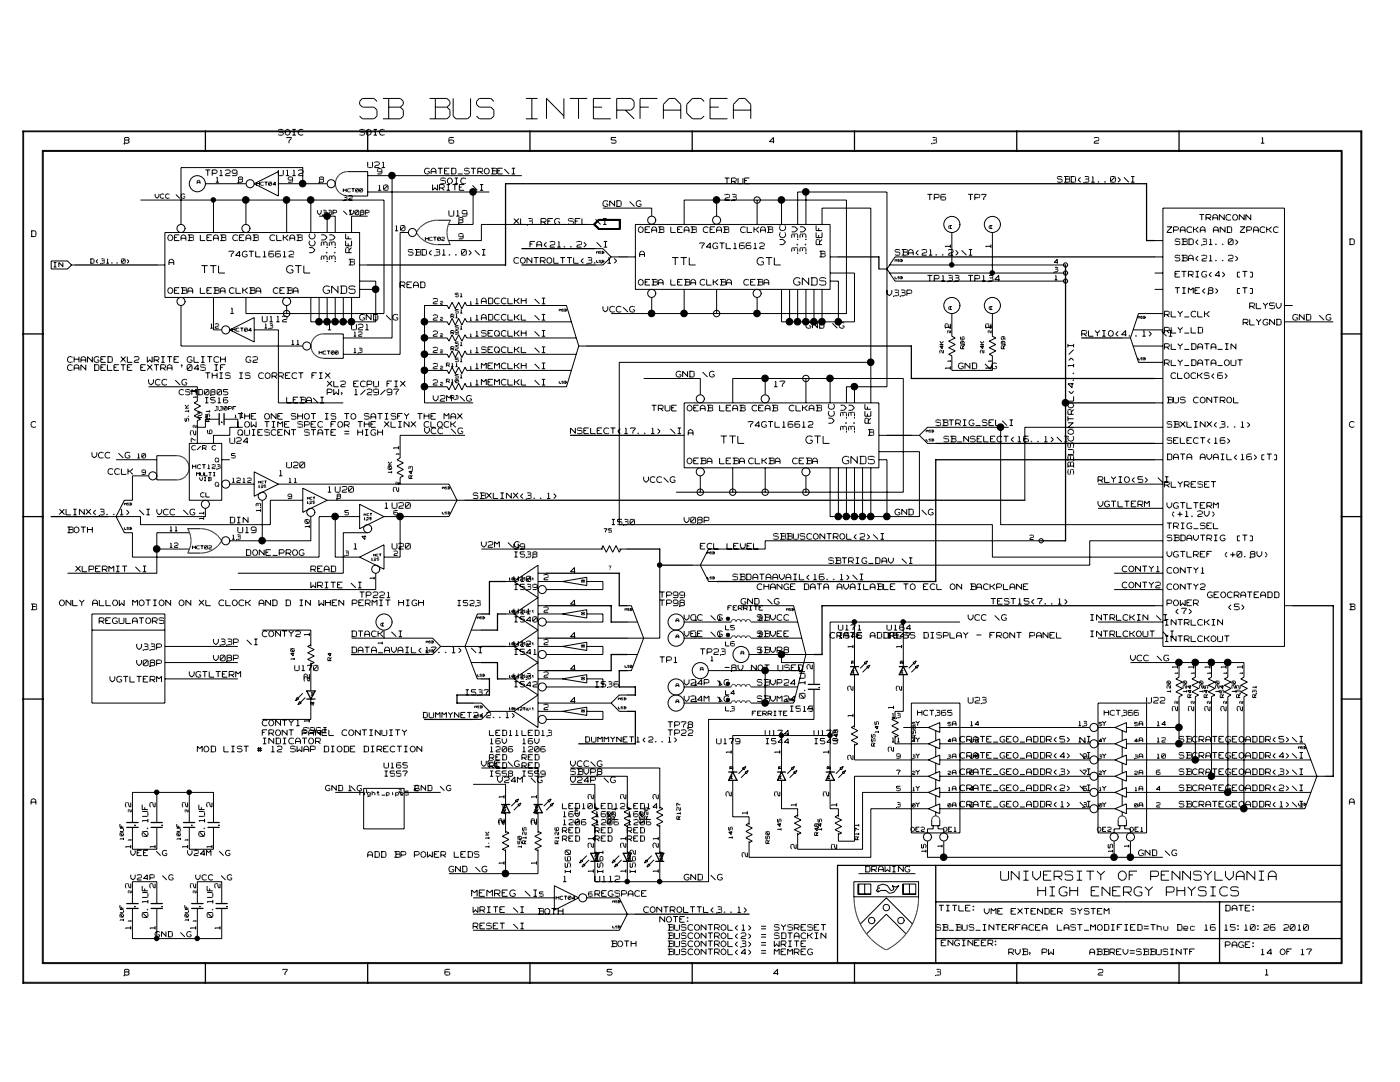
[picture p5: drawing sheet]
<svg xmlns="http://www.w3.org/2000/svg" width="279mm" height="216mm" viewBox="0 0 279 216" stroke-linecap="round" stroke-linejoin="round" font-family="sans-serif">
<defs><g id="words">
<text font-size="7.7" fill="#fff" x="71.8" y="24.5">SB BUS INTERFACEA</text>
<g font-size="3.5" fill="#fff">
<text x="199.7" y="176">UNIVERSITY OF PENNSYLVANIA</text>
<text x="207.1" y="179.2">HIGH ENERGY PHYSICS</text>
</g>
<g font-size="2.8" fill="#fff">
<text x="134.1" y="53.1">TTL</text>
<text x="151.1" y="53.1">GTL</text>
<text x="40.2" y="54.7">TTL</text>
<text x="57.2" y="54.7">GTL</text>
<text x="64.5" y="58.8">GNDS</text>
<text x="158.4" y="57.1">GNDS</text>
<text x="143.8" y="88.7">TTL</text>
<text x="160.8" y="88.7">GTL</text>
<text x="168.1" y="92.8">GNDS</text>
</g>
<g font-size="2.6" fill="#fff">
<text x="63.2" y="50.4" transform="rotate(-90 63.2 50.4)">VCC</text>
<text x="65.6" y="52.1" transform="rotate(-90 65.6 52.1)">3.3V</text>
<text x="67.2" y="52.1" transform="rotate(-90 67.2 52.1)">3.3V</text>
<text x="70.5" y="50.4" transform="rotate(-90 70.5 50.4)">REF</text>
<text x="157.1" y="48.8" transform="rotate(-90 157.1 48.8)">VCC</text>
<text x="159.5" y="50.4" transform="rotate(-90 159.5 50.4)">3.3V</text>
<text x="161.2" y="50.4" transform="rotate(-90 161.2 50.4)">3.3V</text>
<text x="164.4" y="48.8" transform="rotate(-90 164.4 48.8)">REF</text>
<text x="166.8" y="84.5" transform="rotate(-90 166.8 84.5)">VCC</text>
<text x="169.3" y="86.1" transform="rotate(-90 169.3 86.1)">3.3V</text>
<text x="170.9" y="86.1" transform="rotate(-90 170.9 86.1)">3.3V</text>
<text x="174.1" y="84.5" transform="rotate(-90 174.1 84.5)">REF</text>
</g>
<g font-size="2.5" fill="#fff">
<text x="214.6" y="94.7" transform="rotate(-90 214.6 94.7)">SBBUSCONTROL&lt;4..1&gt;\I</text>
<text x="161.1" y="139.3" transform="rotate(-90 161.1 139.3)">0.1UF</text>
<text x="29.9" y="166.9" transform="rotate(-90 29.9 166.9)">0.1UF</text>
<text x="41.2" y="166.9" transform="rotate(-90 41.2 166.9)">0.1UF</text>
<text x="29.9" y="183" transform="rotate(-90 29.9 183)">0.1UF</text>
<text x="42.9" y="183" transform="rotate(-90 42.9 183)">0.1UF</text>
</g>
<g font-size="2.4" fill="#fff">
<text x="190" y="49.4" transform="rotate(-90 190 49.4)">1</text>
<text x="198.1" y="49.4" transform="rotate(-90 198.1 49.4)">1</text>
<text x="190" y="65.6" transform="rotate(-90 190 65.6)">1</text>
<text x="190" y="65.5" transform="rotate(-90 190 65.5)">2</text>
<text x="198.1" y="65.6" transform="rotate(-90 198.1 65.6)">1</text>
<text x="198.1" y="65.5" transform="rotate(-90 198.1 65.5)">2</text>
<text x="190" y="73.7" transform="rotate(-90 190 73.7)">1</text>
<text x="198.1" y="73.7" transform="rotate(-90 198.1 73.7)">1</text>
<text x="39.4" y="78.3" transform="rotate(-90 39.4 78.3)">1</text>
<text x="39.4" y="86.8" transform="rotate(-90 39.4 86.8)">2</text>
<text x="79.9" y="89.7" transform="rotate(-90 79.9 89.7)">1</text>
<text x="79.9" y="98.1" transform="rotate(-90 79.9 98.1)">2</text>
<text x="62.1" y="126.9" transform="rotate(-90 62.1 126.9)">1</text>
<text x="170.6" y="129.3" transform="rotate(-90 170.6 129.3)">1</text>
<text x="180.3" y="129.3" transform="rotate(-90 180.3 129.3)">1</text>
<text x="62.1" y="135.9" transform="rotate(-90 62.1 135.9)">22</text>
<text x="162.5" y="133.5" transform="rotate(-90 162.5 133.5)">2</text>
<text x="170.6" y="137.8" transform="rotate(-90 170.6 137.8)">2</text>
<text x="180.3" y="137.8" transform="rotate(-90 180.3 137.8)">2</text>
<text x="235.4" y="133.4" transform="rotate(-90 235.4 133.4)">1</text>
<text x="238.6" y="133.4" transform="rotate(-90 238.6 133.4)">1</text>
<text x="241.9" y="133.4" transform="rotate(-90 241.9 133.4)">1</text>
<text x="245.1" y="133.4" transform="rotate(-90 245.1 133.4)">1</text>
<text x="248.3" y="133.4" transform="rotate(-90 248.3 133.4)">1</text>
<text x="162.5" y="141.7" transform="rotate(-90 162.5 141.7)">1</text>
<text x="170.6" y="143.1" transform="rotate(-90 170.6 143.1)">1</text>
<text x="178.7" y="141.5" transform="rotate(-90 178.7 141.5)">1</text>
<text x="235.4" y="141.9" transform="rotate(-90 235.4 141.9)">2</text>
<text x="238.6" y="141.9" transform="rotate(-90 238.6 141.9)">2</text>
<text x="241.9" y="141.9" transform="rotate(-90 241.9 141.9)">2</text>
<text x="245.1" y="141.9" transform="rotate(-90 245.1 141.9)">2</text>
<text x="248.3" y="141.9" transform="rotate(-90 248.3 141.9)">2</text>
<text x="62.1" y="144.1" transform="rotate(-90 62.1 144.1)">1</text>
<text x="65.2" y="144.9" transform="rotate(180 65.2 144.9)">I563</text>
<text x="178.7" y="149.9" transform="rotate(-90 178.7 149.9)">2</text>
<text x="146.3" y="150.4" transform="rotate(-90 146.3 150.4)">1</text>
<text x="156" y="150.4" transform="rotate(-90 156 150.4)">1</text>
<text x="165.7" y="150.4" transform="rotate(-90 165.7 150.4)">1</text>
<text x="170.6" y="151.6" transform="rotate(-90 170.6 151.6)">2</text>
<text x="26.5" y="161" transform="rotate(-90 26.5 161)">2</text>
<text x="31.3" y="161" transform="rotate(-90 31.3 161)">2</text>
<text x="37.8" y="161" transform="rotate(-90 37.8 161)">2</text>
<text x="42.7" y="161" transform="rotate(-90 42.7 161)">2</text>
<text x="101" y="159.3" transform="rotate(-90 101 159.3)">1</text>
<text x="107.5" y="159.3" transform="rotate(-90 107.5 159.3)">1</text>
<text x="118.8" y="159.4" transform="rotate(-90 118.8 159.4)">2</text>
<text x="125.3" y="159.4" transform="rotate(-90 125.3 159.4)">2</text>
<text x="131.8" y="159.4" transform="rotate(-90 131.8 159.4)">2</text>
<text x="146.3" y="158.9" transform="rotate(-90 146.3 158.9)">2</text>
<text x="156" y="158.9" transform="rotate(-90 156 158.9)">2</text>
<text x="159.3" y="160.9" transform="rotate(-90 159.3 160.9)">1</text>
<text x="165.7" y="158.9" transform="rotate(-90 165.7 158.9)">2</text>
<text x="167.4" y="160.9" transform="rotate(-90 167.4 160.9)">1</text>
<text x="101" y="164.5" transform="rotate(-90 101 164.5)">22</text>
<text x="107.5" y="164.5" transform="rotate(-90 107.5 164.5)">22</text>
<text x="118.8" y="167.6" transform="rotate(-90 118.8 167.6)">1</text>
<text x="125.3" y="167.6" transform="rotate(-90 125.3 167.6)">1</text>
<text x="131.8" y="167.6" transform="rotate(-90 131.8 167.6)">1</text>
<text x="149.5" y="162.5" transform="rotate(-90 149.5 162.5)">1</text>
<text x="26.5" y="169.2" transform="rotate(-90 26.5 169.2)">1</text>
<text x="31.3" y="169.2" transform="rotate(-90 31.3 169.2)">1</text>
<text x="37.8" y="169.2" transform="rotate(-90 37.8 169.2)">1</text>
<text x="42.7" y="169.2" transform="rotate(-90 42.7 169.2)">1</text>
<text x="101" y="172.5" transform="rotate(-90 101 172.5)">1</text>
<text x="107.5" y="172.5" transform="rotate(-90 107.5 172.5)">1</text>
<text x="118.8" y="169.1" transform="rotate(-90 118.8 169.1)">2</text>
<text x="125.3" y="169.1" transform="rotate(-90 125.3 169.1)">2</text>
<text x="131.8" y="169.1" transform="rotate(-90 131.8 169.1)">2</text>
<text x="149.5" y="171" transform="rotate(-90 149.5 171)">2</text>
<text x="159.3" y="169.4" transform="rotate(-90 159.3 169.4)">2</text>
<text x="167.4" y="169.4" transform="rotate(-90 167.4 169.4)">2</text>
<text x="26.5" y="177.2" transform="rotate(-90 26.5 177.2)">2</text>
<text x="31.3" y="177.2" transform="rotate(-90 31.3 177.2)">2</text>
<text x="39.4" y="177.2" transform="rotate(-90 39.4 177.2)">2</text>
<text x="44.3" y="177.2" transform="rotate(-90 44.3 177.2)">2</text>
<text x="94.1" y="179.2">MEMREG \I</text>
<text x="114.2" y="174.2" transform="rotate(-90 114.2 174.2)">I560</text>
<text x="118.8" y="174.1" transform="rotate(-90 118.8 174.1)">1</text>
<text x="120.7" y="174.2" transform="rotate(-90 120.7 174.2)">I561</text>
<text x="125.3" y="174.1" transform="rotate(-90 125.3 174.1)">1</text>
<text x="127.2" y="174.2" transform="rotate(-90 127.2 174.2)">I562</text>
<text x="131.8" y="174.1" transform="rotate(-90 131.8 174.1)">1</text>
<text x="26.5" y="185.5" transform="rotate(-90 26.5 185.5)">1</text>
<text x="31.3" y="185.5" transform="rotate(-90 31.3 185.5)">1</text>
<text x="39.4" y="185.5" transform="rotate(-90 39.4 185.5)">1</text>
<text x="44.3" y="185.5" transform="rotate(-90 44.3 185.5)">1</text>
</g>
<g font-size="2.2" fill="#fff">
<text x="102.5" y="45">XL3_REG_SEL</text>
<text x="118.8" y="45">\I</text>
</g>
<g font-size="2.1" fill="#fff">
<text x="24.8" y="28.8">8</text>
<text x="55.6" y="27.2">SOIC</text>
<text x="57.2" y="28.8">7</text>
<text x="71.8" y="27.2">SOIC</text>
<text x="89.6" y="28.8">6</text>
<text x="122" y="28.8">5</text>
<text x="153.6" y="28.8">4</text>
<text x="185.9" y="28.8">3</text>
<text x="218.3" y="28.8">2</text>
<text x="251.6" y="28.8">1</text>
<text x="41" y="35.3">TP129</text>
<text x="55.6" y="35.3">U112</text>
<text x="73.4" y="33.7">U21</text>
<text x="84.7" y="34.9">GATED_STROBE\I</text>
<text x="86.3" y="38.2">WRITE</text>
<text x="87.9" y="36.9">SOIC</text>
<text x="94.2" y="38.2">\I</text>
<text x="120.3" y="41.4">GND</text>
<text x="125.6" y="41.4">\G</text>
<text x="144.6" y="40.1">23</text>
<text x="144.6" y="36.9">TRUE</text>
<text x="185.1" y="40.1">TP6</text>
<text x="193.2" y="40.1">TP7</text>
<text x="211" y="36.6">SBD&lt;31..0&gt;\I</text>
<text x="6.2" y="47.4">D</text>
<text x="89.6" y="43.3">U19</text>
<text x="127.4" y="46.6">OEAB</text>
<text x="133.9" y="46.6">LEAB</text>
<text x="140.3" y="46.6">CEAB</text>
<text x="147.8" y="46.6">CLKAB</text>
<text x="232.9" y="46.6">ZPACKA</text>
<text x="239.4" y="44.2">TRANCONN</text>
<text x="242.1" y="46.6">AND</text>
<text x="247.3" y="46.6">ZPACKC</text>
<text x="33.5" y="48.2">OEAB</text>
<text x="33.7" y="53.1">A</text>
<text x="40" y="48.2">LEAB</text>
<text x="45.7" y="51.5">74GTL16612</text>
<text x="46.5" y="48.2">CEAB</text>
<text x="53.9" y="48.2">CLKAB</text>
<text x="69.6" y="53.1">B</text>
<text x="81.5" y="51.1">SBD&lt;31..0&gt;\I</text>
<text x="102.5" y="52.7">CONTROLTTL&lt;3..1&gt;</text>
<text x="105.8" y="49.5">FA&lt;21..2&gt;</text>
<text x="118.9" y="49.5">\I</text>
<text x="127.6" y="51.5">A</text>
<text x="139.6" y="49.8">74GTL16612</text>
<text x="163.5" y="51.5">B</text>
<text x="178.6" y="51.1">SBA&lt;21..2&gt;\I</text>
<text x="234.5" y="52.3">SBA&lt;21..2&gt;</text>
<text x="234.5" y="49">SBD&lt;31..0&gt;</text>
<text x="269.3" y="49">D</text>
<text x="33.5" y="58.8">OEBA</text>
<text x="40" y="58.8">LEBA CLKBA</text>
<text x="54.5" y="58.8">CEBA</text>
<text x="79.9" y="57.6">READ</text>
<text x="127.4" y="57.1">OEBA</text>
<text x="133.9" y="57.1">LEBA CLKBA</text>
<text x="148.4" y="57.1">CEBA</text>
<text x="177" y="59.2">V33P</text>
<text x="185.1" y="56.3">TP133</text>
<text x="193.2" y="56.3">TP134</text>
<text x="234.5" y="55.5">ETRIG&lt;4&gt;</text>
<text x="234.5" y="58.8">TIME&lt;8&gt;</text>
<text x="246.9" y="58.8">[T]</text>
<text x="246.9" y="55.5">[T]</text>
<text x="46" y="62.8">1</text>
<text x="52.3" y="64.4">U112</text>
<text x="71.8" y="64.1">GND</text>
<text x="77" y="64.1">\G</text>
<text x="106.6" y="60.8">\I</text>
<text x="106.6" y="64.1">\I</text>
<text x="120.3" y="62.5">VCC\G</text>
<text x="160.8" y="65.7">GND</text>
<text x="166.1" y="65.7">\G</text>
<text x="232.4" y="63.5">RLY_CLK</text>
<text x="248.1" y="65.1">RLYGND</text>
<text x="249.4" y="61.8">RLY5V</text>
<text x="258" y="64.1">GND</text>
<text x="263.2" y="64.1">\G</text>
<text x="65.4" y="66">1</text>
<text x="70.2" y="66">U21</text>
<text x="106.6" y="70.6">\I</text>
<text x="106.6" y="67.3">\I</text>
<text x="215.9" y="67.3">RLYIO&lt;4..1&gt;</text>
<text x="231.6" y="67.3">\I</text>
<text x="232.4" y="66.7">RLY_LD</text>
<text x="232.4" y="69.9">RLY_DATA_IN</text>
<text x="13.5" y="74.1">CAN</text>
<text x="13.5" y="72.5">CHANGED</text>
<text x="18.7" y="74.1">DELETE</text>
<text x="24" y="72.5">XL2</text>
<text x="27.9" y="74.1">EXTRA</text>
<text x="29.2" y="72.5">WRITE</text>
<text x="29.6" y="77">VCC</text>
<text x="34.9" y="77">\G</text>
<text x="35.8" y="74.1">'04S</text>
<text x="37.1" y="72.5">GLITCH</text>
<text x="41" y="75.7">THIS</text>
<text x="42.3" y="74.1">IF</text>
<text x="47.6" y="75.7">IS</text>
<text x="49.1" y="72.5">G2</text>
<text x="51.5" y="75.7">CORRECT</text>
<text x="62" y="75.7">FIX</text>
<text x="65.3" y="77.4">XL2</text>
<text x="70.5" y="77.4">ECPU</text>
<text x="77.1" y="77.4">FIX</text>
<text x="106.6" y="77">\I</text>
<text x="106.6" y="73.8">\I</text>
<text x="134.9" y="75.4">GND</text>
<text x="140.2" y="75.4">\G</text>
<text x="154.5" y="77.4">17</text>
<text x="191.3" y="73.8">GND</text>
<text x="196.5" y="73.8">\G</text>
<text x="232.4" y="73.2">RLY_DATA_OUT</text>
<text x="233.7" y="75.7">CLOCKS&lt;6&gt;</text>
<text x="47.5" y="83.9">THE ONE SHOT IS TO SATISFY THE MAX</text>
<text x="57.2" y="80.6">LEBA\I</text>
<text x="65.3" y="79">PW,</text>
<text x="70.5" y="79">1/29/97</text>
<text x="86.5" y="80.3">V2M</text>
<text x="91.7" y="80.3">\G</text>
<text x="130.1" y="82.2">TRUE</text>
<text x="137.1" y="82.2">OEAB</text>
<text x="143.6" y="82.2">LEAB</text>
<text x="150.1" y="82.2">CEAB</text>
<text x="157.5" y="82.2">CLKAB</text>
<text x="232.9" y="80.6">BUS</text>
<text x="238.1" y="80.6">CONTROL</text>
<text x="6.2" y="85.5">C</text>
<text x="45.9" y="88.7">U24</text>
<text x="47.5" y="85.5">LOW TIME SPEC FOR THE XLINX CLOCK</text>
<text x="47.5" y="87.1">QUIESCENT</text>
<text x="60.6" y="87.1">STATE</text>
<text x="68.5" y="87.1">= HIGH</text>
<text x="84.7" y="86.7">VCC</text>
<text x="90" y="86.7">\G</text>
<text x="113.8" y="86.7">NSELECT&lt;17..1&gt;</text>
<text x="133.5" y="86.7">\I</text>
<text x="137.3" y="87.1">A</text>
<text x="149.3" y="85.5">74GTL16612</text>
<text x="173.2" y="87.1">B</text>
<text x="186.7" y="85.1">SBTRIG_SEL\I</text>
<text x="188.4" y="88.4">SB_NSELECT&lt;16..1&gt;\I</text>
<text x="232.9" y="85.5">SBXLINX&lt;3..1&gt;</text>
<text x="232.9" y="88.7">SELECT&lt;16&gt;</text>
<text x="269.3" y="85.5">C</text>
<text x="18.3" y="91.6">VCC</text>
<text x="21.6" y="94.9">CCLK</text>
<text x="23.6" y="91.6">\G</text>
<text x="55.7" y="95.2">1</text>
<text x="57.2" y="93.6">U20</text>
<text x="137.1" y="92.8">OEBA</text>
<text x="143.6" y="92.8">LEBA CLKBA</text>
<text x="158.2" y="92.8">CEBA</text>
<text x="232.9" y="91.9">DATA</text>
<text x="239.5" y="91.9">AVAIL&lt;16&gt; [T]</text>
<text x="65.4" y="98.4">1 U20</text>
<text x="76.8" y="101.6">1 U20</text>
<text x="94.4" y="99.7">SBXLINX&lt;3..1&gt;</text>
<text x="128.5" y="96.5">VCC\G</text>
<text x="219.1" y="101.3">VGTLTERM</text>
<text x="219.1" y="96.5">RLYIO&lt;5&gt;</text>
<text x="230.9" y="96.5">\I</text>
<text x="232.4" y="97.5">RLYRESET</text>
<text x="232.9" y="101.6">VGTLTERM</text>
<text x="11.9" y="103">XLINX&lt;3..1&gt;</text>
<text x="13.5" y="106.5">BOTH</text>
<text x="27.6" y="103">\I VCC</text>
<text x="36.5" y="103">\G</text>
<text x="45.9" y="104.6">DIN</text>
<text x="47.5" y="106.5">U19</text>
<text x="136.5" y="104.6">V08P</text>
<text x="154.4" y="107.8">SBBUSCONTROL&lt;2&gt;\I</text>
<text x="178.6" y="103">GND</text>
<text x="183.9" y="103">\G</text>
<text x="232.9" y="105.7">TRIG_SEL</text>
<text x="234" y="103.3">(+1.2V)</text>
<text x="49.1" y="111">DONE_PROG</text>
<text x="70.6" y="109.8">1</text>
<text x="78.2" y="109.8">U20</text>
<text x="96.1" y="109.4">V2M</text>
<text x="101.3" y="109.4">\G</text>
<text x="139.8" y="109.8">ECL</text>
<text x="145" y="109.8">LEVEL</text>
<text x="165.4" y="112.6">SBTRIG_DAV</text>
<text x="179.8" y="112.6">\I</text>
<text x="232.9" y="111.4">VGTLREF</text>
<text x="232.9" y="108.1">SBDAVTRIG</text>
<text x="244.5" y="111.4">(+0.8V)</text>
<text x="246.9" y="108.1">[T]</text>
<text x="15.1" y="114.3">XLPERMIT</text>
<text x="26.9" y="114.3">\I</text>
<text x="62" y="117.5">WRITE</text>
<text x="62" y="114.3">READ</text>
<text x="69.9" y="117.5">\I</text>
<text x="71.8" y="119.5">TP221</text>
<text x="113.8" y="114.6">4</text>
<text x="131.7" y="119.5">TP99</text>
<text x="146.2" y="115.9">SBDATAAVAIL&lt;16..1&gt;\I</text>
<text x="151.1" y="117.9">CHANGE DATA AVAILABLE TO ECL ON BACKPLANE</text>
<text x="224" y="114.3">CONTY1</text>
<text x="224" y="117.5">CONTY2</text>
<text x="232.9" y="117.9">CONTY2</text>
<text x="232.9" y="114.6">CONTY1</text>
<text x="241" y="119.5">GEOCRATEADD</text>
<text x="6.2" y="121.9">B</text>
<text x="11.9" y="121.1">ONLY ALLOW MOTION ON XL CLOCK AND D IN WHEN PERMIT HIGH</text>
<text x="19.8" y="124.6">REGULATORS</text>
<text x="113.8" y="121.1">4</text>
<text x="131.7" y="121.1">TP98</text>
<text x="136.5" y="124">VCC</text>
<text x="141.8" y="124">\G</text>
<text x="147.9" y="120.8">GND</text>
<text x="151.1" y="124">SBVCC</text>
<text x="153.1" y="120.8">\G</text>
<text x="193.2" y="124">VCC</text>
<text x="197.8" y="120.8">TEST15&lt;7..1&gt;</text>
<text x="198.5" y="124">\G</text>
<text x="217.6" y="124">INTRLCKIN</text>
<text x="230.7" y="124">\I</text>
<text x="232.5" y="125">INTRLCKIN</text>
<text x="232.9" y="121.1">POWER</text>
<text x="234.6" y="122.7">&lt;7&gt;</text>
<text x="245.2" y="121.9">&lt;5&gt;</text>
<text x="269.3" y="121.9">B</text>
<text x="27.3" y="129.8">V33P</text>
<text x="42.6" y="128.9">V33P</text>
<text x="49.2" y="128.9">\I</text>
<text x="52.3" y="127.3">CONTY2</text>
<text x="70.2" y="127.3">DTACK</text>
<text x="70.2" y="130.5">DATA_AVAIL&lt;17..1&gt;</text>
<text x="78" y="127.3">\I</text>
<text x="93.8" y="130.5">\I</text>
<text x="113.8" y="127.5">4</text>
<text x="136.5" y="127.3">VEE</text>
<text x="139.8" y="130.8">TP23</text>
<text x="141.8" y="127.3">\G</text>
<text x="151.1" y="127.3">SBVEE</text>
<text x="151.1" y="130.5">SBVP8</text>
<text x="165.7" y="127.5">CRATE ADDRESS DISPLAY - FRONT PANEL</text>
<text x="217.6" y="127.3">INTRLCKOUT</text>
<text x="232" y="127.3">\I</text>
<text x="232.5" y="128.2">INTRLCKOUT</text>
<text x="21.9" y="136.3">VGTLTERM</text>
<text x="27.3" y="133.1">V08P</text>
<text x="37.8" y="135.3">VGTLTERM</text>
<text x="42.6" y="132.1">V08P</text>
<text x="113.8" y="134">4</text>
<text x="131.7" y="132.4">TP1</text>
<text x="136.5" y="136.9">V24P</text>
<text x="143.1" y="136.9">\G</text>
<text x="144.6" y="134">-8V</text>
<text x="149.9" y="134">NOT</text>
<text x="151.1" y="136.9">SBVP24</text>
<text x="155.1" y="134">USED</text>
<text x="225.6" y="132.1">VCC</text>
<text x="230.9" y="132.1">\G</text>
<text x="113.8" y="140.5">4</text>
<text x="136.5" y="140.2">V24M</text>
<text x="143.1" y="140.2">\G</text>
<text x="151.1" y="140.2">SBVM24</text>
<text x="193.2" y="140.5">U23</text>
<text x="228.8" y="140.5">U22</text>
<text x="52.3" y="145">CONTY1</text>
<text x="52.3" y="147">FRONT</text>
<text x="52.5" y="148.6">INDICATOR</text>
<text x="60.2" y="147">PANEL</text>
<text x="68.1" y="147">CONTINUITY</text>
<text x="133.3" y="145.4">TP78</text>
<text x="133.3" y="147">TP22</text>
<text x="191.6" y="148.3">CRATE_GEO_ADDR&lt;5&gt;</text>
<text x="215.2" y="148.3">\I</text>
<text x="235.3" y="148.3">SBCRATEGEOADDR&lt;5&gt;\I</text>
<text x="39.4" y="150.2">MOD LIST # 12 SWAP DIODE DIRECTION</text>
<text x="96.1" y="153.2">VEE</text>
<text x="113.8" y="153.2">VCC\G</text>
<text x="113.8" y="154.8">SBVP8</text>
<text x="191.6" y="151.5">CRATE_GEO_ADDR&lt;4&gt;</text>
<text x="191.6" y="154.8">CRATE_GEO_ADDR&lt;3&gt;</text>
<text x="215.2" y="151.5">\I</text>
<text x="215.2" y="154.8">\I</text>
<text x="235.3" y="151.5">SBCRATEGEOADDR&lt;4&gt;\I</text>
<text x="235.3" y="154.8">SBCRATEGEOADDR&lt;3&gt;\I</text>
<text x="6.2" y="160.7">A</text>
<text x="99.3" y="156.4">V24M</text>
<text x="105.8" y="156.4">\G</text>
<text x="113.8" y="156.4">V24P</text>
<text x="120.4" y="156.4">\G</text>
<text x="191.6" y="158">CRATE_GEO_ADDR&lt;2&gt;</text>
<text x="191.6" y="161.2">CRATE_GEO_ADDR&lt;1&gt;</text>
<text x="215.2" y="158">\I</text>
<text x="215.2" y="161.2">\I</text>
<text x="235.3" y="158">SBCRATEGEOADDR&lt;2&gt;\I</text>
<text x="235.3" y="161.2">SBCRATEGEOADDR&lt;1&gt;\I</text>
<text x="269.3" y="160.7">A</text>
<text x="73.4" y="171.3">ADD</text>
<text x="78.6" y="171.3">BP</text>
<text x="82.6" y="171.3">POWER</text>
<text x="90.4" y="171.3">LEDS</text>
<text x="227.2" y="170.9">GND</text>
<text x="232.5" y="170.9">\G</text>
<text x="89.6" y="174.2">GND</text>
<text x="94.8" y="174.2">\G</text>
<text x="112.4" y="176.1">1</text>
<text x="118.7" y="176.1">U112</text>
<text x="118.7" y="179.1">REGSPACE</text>
<text x="136.5" y="175.8">GND</text>
<text x="141.8" y="175.8">\G</text>
<text x="172.6" y="174.2">DRAWING</text>
<text x="94.4" y="185.5">RESET</text>
<text x="94.4" y="182.3">WRITE</text>
<text x="102.3" y="185.5">\I</text>
<text x="102.3" y="182.3">\I</text>
<text x="107.4" y="182.6">BOTH</text>
<text x="128.5" y="182.3">CONTROLTTL&lt;3..1&gt;</text>
<text x="131.7" y="184.2">NOTE:</text>
<text x="133.3" y="185.8">BUSCONTROL&lt;1&gt; = SYSRESET</text>
<text x="186.7" y="185.8">SB_BUS_INTERFACEA</text>
<text x="187.4" y="182">TITLE:</text>
<text x="196.4" y="182.6">VME</text>
<text x="201.7" y="182.6">EXTENDER</text>
<text x="211" y="185.8">LAST_MODIFIED=Thu Dec 16 15:10:26 2010</text>
<text x="213.5" y="182.6">SYSTEM</text>
<text x="244.5" y="182">DATE:</text>
<text x="122" y="189.1">BOTH</text>
<text x="133.3" y="187.5">BUSCONTROL&lt;2&gt; = SDTACKIN</text>
<text x="133.3" y="190.7">BUSCONTROL&lt;4&gt;</text>
<text x="133.3" y="189.1">BUSCONTROL&lt;3&gt;</text>
<text x="151.7" y="190.7">= MEMREG</text>
<text x="151.7" y="189.1">= WRITE</text>
<text x="187.8" y="188.9">ENGINEER:</text>
<text x="201.3" y="190.7">RVB,</text>
<text x="207.9" y="190.7">PW</text>
<text x="217.5" y="190.7">ABBREV=SBBUSINTF</text>
<text x="244.5" y="189.3">PAGE:</text>
<text x="251.6" y="190.7">14</text>
<text x="255.6" y="190.7">OF</text>
<text x="259.5" y="190.7">17</text>
<text x="24.8" y="194.8">8</text>
<text x="56.4" y="194.8">7</text>
<text x="88.8" y="194.8">6</text>
<text x="121.2" y="194.8">5</text>
<text x="154.4" y="194.8">4</text>
<text x="186.7" y="194.8">3</text>
<text x="219.1" y="194.8">2</text>
<text x="252.4" y="194.8">1</text>
</g>
<g font-size="2" fill="#fff">
<text x="75.3" y="34.9">9</text>
<text x="43.1" y="36.5">1</text>
<text x="47.6" y="36.5">8</text>
<text x="57.5" y="36.5">9</text>
<text x="63.7" y="36.5">8</text>
<text x="75.5" y="38.1">10</text>
<text x="78.8" y="46.2">10</text>
<text x="91.5" y="47.8">9</text>
<text x="91.5" y="44.6">8</text>
<text x="86.4" y="64">2</text>
<text x="86.4" y="60.8">2</text>
<text x="94.9" y="64">1 ADCCLKL</text>
<text x="94.9" y="60.8">1 ADCCLKH</text>
<text x="86.4" y="70.5">2</text>
<text x="86.4" y="67.3">2</text>
<text x="94.9" y="70.5">1 SEQCLKL</text>
<text x="94.9" y="67.3">1 SEQCLKH</text>
<text x="86.4" y="77">2</text>
<text x="86.4" y="73.7">2</text>
<text x="94.9" y="77">1 MEMCLKL</text>
<text x="94.9" y="73.7">1 MEMCLKH</text>
<text x="35.7" y="79">CSMD0805</text>
<text x="39.4" y="83.5">2</text>
<text x="41" y="80.6">I516</text>
<text x="47.9" y="83.5">1</text>
<text x="122.1" y="104.9">I530</text>
<text x="102.5" y="109.7">U9</text>
<text x="102.7" y="111.3">I538</text>
<text x="102.5" y="116.2">U10</text>
<text x="102.7" y="117.8">I539</text>
<text x="108.5" y="115.9">2</text>
<text x="91.3" y="121">I523</text>
<text x="102.5" y="122.7">U11</text>
<text x="102.7" y="124.3">I540</text>
<text x="108.5" y="122.3">2</text>
<text x="167.3" y="125.9">U171</text>
<text x="177" y="125.9">U164</text>
<text x="102.5" y="129.2">U12</text>
<text x="102.7" y="130.8">I541</text>
<text x="108.5" y="128.8">2</text>
<text x="167.4" y="127.5">I546</text>
<text x="177.1" y="127.5">I547</text>
<text x="58.8" y="134">U170</text>
<text x="102.5" y="135.6">U13</text>
<text x="102.7" y="137.2">I542</text>
<text x="108.5" y="135.3">2</text>
<text x="118.8" y="137.2">I536</text>
<text x="84.4" y="143.4">DUMMYNET2&lt;2..1&gt;</text>
<text x="92.9" y="138.9">I537</text>
<text x="108.5" y="141.8">2</text>
<text x="157.7" y="142.1">I515</text>
<text x="97.7" y="146.9">LED11 LED13</text>
<text x="97.8" y="148.6">16V</text>
<text x="104.3" y="148.6">16V</text>
<text x="116.8" y="148.3">DUMMYNET1&lt;2..1&gt;</text>
<text x="143" y="148.6">U179</text>
<text x="152.7" y="146.9">U174</text>
<text x="152.8" y="148.6">I544</text>
<text x="162.4" y="146.9">U176</text>
<text x="162.6" y="148.6">I545</text>
<text x="76.6" y="153.4">U165</text>
<text x="76.8" y="155.1">I557</text>
<text x="97.7" y="153.4">RED\G RED</text>
<text x="97.7" y="151.8">RED</text>
<text x="97.8" y="155.1">I558</text>
<text x="97.8" y="150.2">1206</text>
<text x="104.2" y="151.8">RED</text>
<text x="104.3" y="150.2">1206</text>
<text x="104.3" y="155.1">I559</text>
<text x="65" y="157.9">GND \G</text>
<text x="69.5" y="157.9">1</text>
<text x="82.6" y="157.9">2</text>
<text x="82.8" y="157.9">GND \G</text>
<text x="112.2" y="161.5">LED10 LED12 LED14</text>
<text x="112.2" y="166.4">RED</text>
<text x="112.4" y="163.2">16V</text>
<text x="112.4" y="164.8">1206</text>
<text x="118.7" y="166.4">RED</text>
<text x="118.8" y="163.2">16V</text>
<text x="118.8" y="164.8">1206</text>
<text x="125.2" y="166.4">RED</text>
<text x="125.3" y="164.8">1206</text>
<text x="125.3" y="163.2">16V</text>
<text x="26.1" y="170.9">VEE \G</text>
<text x="37.4" y="170.9">V24M \G</text>
<text x="112.2" y="168">RED</text>
<text x="118.7" y="168">RED</text>
<text x="125.2" y="168">RED</text>
<text x="26.1" y="175.8">V24P \G</text>
<text x="39" y="175.8">VCC \G</text>
<text x="31" y="187.1">GND \G</text>
</g>
<g font-size="1.9" fill="#fff">
<text x="39.3" y="88.2" transform="rotate(-90 39.3 88.2)">7</text>
<text x="42.6" y="86.5" transform="rotate(-90 42.6 86.5)">6</text>
<text x="40.9" y="103.7" transform="rotate(-90 40.9 103.7)">11</text>
<text x="52.3" y="102.1" transform="rotate(-90 52.3 102.1)">13</text>
<text x="62" y="105.3" transform="rotate(-90 62 105.3)">10</text>
<text x="73.3" y="107.7" transform="rotate(-90 73.3 107.7)">4</text>
<text x="74.9" y="115.6" transform="rotate(-90 74.9 115.6)">1</text>
<text x="76.6" y="128.6" transform="rotate(-90 76.6 128.6)">1</text>
<text x="183.1" y="142.9">HCT365</text>
<text x="220.4" y="142.9">HCT366</text>
<text x="185.1" y="170.1" transform="rotate(-90 185.1 170.1)">15</text>
<text x="188.3" y="169.1" transform="rotate(-90 188.3 169.1)">1</text>
<text x="222.3" y="170.1" transform="rotate(-90 222.3 170.1)">15</text>
<text x="225.5" y="169.1" transform="rotate(-90 225.5 169.1)">1</text>
</g>
<text font-size="1.8" fill="#fff" x="10.7" y="53.5">IN</text>
<g font-size="1.7" fill="#fff">
<text x="38.2" y="90">C/R</text>
<text x="42.3" y="90">C</text>
<text x="40" y="99.4">CL</text>
<text x="116" y="116.6">*</text>
<text x="116" y="123.1">*</text>
<text x="116" y="129.6">*</text>
<text x="116" y="136.1">*</text>
<text x="116" y="142.5">*</text>
<text x="182.8" y="148.3">Y</text>
<text x="182.8" y="145">Y</text>
<text x="190" y="145">A</text>
<text x="190" y="148.3">A</text>
<text x="220" y="145">Y</text>
<text x="220" y="148.3">Y</text>
<text x="227.3" y="148.3">A</text>
<text x="227.3" y="145">A</text>
<text x="182.8" y="151.5">Y</text>
<text x="182.8" y="154.7">Y</text>
<text x="190" y="151.5">A</text>
<text x="190" y="154.7">A</text>
<text x="220" y="154.7">Y</text>
<text x="220" y="151.5">Y</text>
<text x="227.3" y="154.7">A</text>
<text x="227.3" y="151.5">A</text>
<text x="182.8" y="161.2">Y</text>
<text x="182.8" y="157.9">Y</text>
<text x="190" y="157.9">A</text>
<text x="190" y="161.2">A</text>
<text x="220" y="157.9">Y</text>
<text x="220" y="161.2">Y</text>
<text x="227.3" y="161.2">A</text>
<text x="227.3" y="157.9">A</text>
</g>
<g font-size="1.6" fill="#fff">
<text x="31" y="39.7">VCC</text>
<text x="35" y="39.7">\G</text>
<text x="68.5" y="40">32</text>
<text x="63.3" y="43">V33P</text>
<text x="68.4" y="43">\IV08P</text>
<text x="18" y="52.7">D&lt;31..0&gt;</text>
<text x="210.4" y="52.7">4</text>
<text x="210.4" y="54.4">3</text>
<text x="210.5" y="56">1</text>
<text x="42" y="65.6">12</text>
<text x="52.8" y="65.6">13</text>
<text x="58.2" y="68.9">11</text>
<text x="70.6" y="70.5">13</text>
<text x="70.6" y="67.2">12</text>
<text x="188.5" y="70.5" transform="rotate(-90 188.5 70.5)">24K</text>
<text x="192.7" y="69.6" transform="rotate(-90 192.7 69.6)">R86</text>
<text x="196.6" y="70.5" transform="rotate(-90 196.6 70.5)">24K</text>
<text x="200.8" y="69.6" transform="rotate(-90 200.8 69.6)">R89</text>
<text x="37.9" y="84.1" transform="rotate(-90 37.9 84.1)">5.1K</text>
<text x="42.1" y="84.1" transform="rotate(-90 42.1 84.1)">R51</text>
<text x="27.4" y="91.5">10</text>
<text x="28.3" y="94.8">9</text>
<text x="42.9" y="92.3">Q</text>
<text x="46.2" y="91.5">5</text>
<text x="78.4" y="94.4" transform="rotate(-90 78.4 94.4)">10K</text>
<text x="82.6" y="95.5" transform="rotate(-90 82.6 95.5)">R43</text>
<text x="42.9" y="97.2">Q</text>
<text x="46.3" y="96.4">12</text>
<text x="48.4" y="96.4">12</text>
<text x="57.5" y="99.6">9</text>
<text x="57.6" y="96.4">11</text>
<text x="67.2" y="99.6">8</text>
<text x="33.9" y="106.1">11</text>
<text x="46.3" y="107.7">13</text>
<text x="68.8" y="102.9">5</text>
<text x="78.6" y="102.9">6</text>
<text x="205.5" y="107.8">2</text>
<text x="33.9" y="109.3">12</text>
<text x="68.8" y="111">3</text>
<text x="78.6" y="111">2</text>
<text x="138.6" y="123.9">1</text>
<text x="143.4" y="123.9">1</text>
<text x="144.8" y="125.8">L5</text>
<text x="145.3" y="121.9">FERRITE</text>
<text x="151.4" y="123.9">2</text>
<text x="59" y="131.7" transform="rotate(-90 59 131.7)">140</text>
<text x="66.4" y="131.8" transform="rotate(-90 66.4 131.8)">R4</text>
<text x="138.6" y="127.2">1</text>
<text x="141.8" y="132">1</text>
<text x="143.4" y="127.2">1</text>
<text x="144.8" y="129">L6</text>
<text x="151.4" y="127.2">2</text>
<text x="151.6" y="130.4">1</text>
<text x="138.6" y="136.9">1</text>
<text x="143.4" y="136.9">1</text>
<text x="138.6" y="140.1">1</text>
<text x="143.4" y="140.1">1</text>
<text x="144.8" y="138.8">L4</text>
<text x="144.8" y="142">L3</text>
<text x="150.1" y="142.9">FERRITE</text>
<text x="178" y="143.3">13</text>
<text x="233.9" y="138.2" transform="rotate(-90 233.9 138.2)">120</text>
<text x="237.1" y="138.2" transform="rotate(-90 237.1 138.2)">120</text>
<text x="238" y="139.2" transform="rotate(-90 238 139.2)">R44</text>
<text x="240.3" y="138.2" transform="rotate(-90 240.3 138.2)">120</text>
<text x="241.3" y="139.2" transform="rotate(-90 241.3 139.2)">R45</text>
<text x="243.6" y="138.2" transform="rotate(-90 243.6 138.2)">120</text>
<text x="244.5" y="139.2" transform="rotate(-90 244.5 139.2)">R54</text>
<text x="246.8" y="138.2" transform="rotate(-90 246.8 138.2)">120</text>
<text x="247.7" y="139.2" transform="rotate(-90 247.7 139.2)">R32</text>
<text x="251" y="139.2" transform="rotate(-90 251 139.2)">R31</text>
<text x="167.4" y="147.9" transform="rotate(-90 167.4 147.9)">145</text>
<text x="174.9" y="148.9" transform="rotate(-90 174.9 148.9)">R55</text>
<text x="175.6" y="146.3" transform="rotate(-90 175.6 146.3)">145</text>
<text x="178" y="148.2">11</text>
<text x="183" y="147.3" transform="rotate(-90 183 147.3)">R56</text>
<text x="193.6" y="144.9">14</text>
<text x="193.6" y="148.2">12</text>
<text x="215.2" y="144.9">13</text>
<text x="215.2" y="148.2">11</text>
<text x="230.9" y="144.9">14</text>
<text x="230.9" y="148.2">12</text>
<text x="178.9" y="151.4">9</text>
<text x="178.9" y="154.7">7</text>
<text x="193.5" y="154.7">6</text>
<text x="193.6" y="151.4">10</text>
<text x="216.1" y="151.4">9</text>
<text x="216.1" y="154.7">7</text>
<text x="230.8" y="154.7">6</text>
<text x="230.9" y="151.4">10</text>
<text x="178.9" y="157.9">5</text>
<text x="178.9" y="161.2">3</text>
<text x="193.5" y="157.9">4</text>
<text x="193.5" y="161.2">2</text>
<text x="216.1" y="157.9">5</text>
<text x="216.1" y="161.2">3</text>
<text x="230.8" y="157.9">4</text>
<text x="230.8" y="161.2">2</text>
<text x="24.9" y="167.6" transform="rotate(-90 24.9 167.6)">10UF</text>
<text x="36.3" y="167.6" transform="rotate(-90 36.3 167.6)">10UF</text>
<text x="115.6" y="164.3" transform="rotate(-90 115.6 164.3)">1.1K</text>
<text x="122.1" y="164.4" transform="rotate(-90 122.1 164.4)">200</text>
<text x="123.1" y="163.5" transform="rotate(-90 123.1 163.5)">R81</text>
<text x="128.6" y="164.3" transform="rotate(-90 128.6 164.3)">150</text>
<text x="129.6" y="163.5" transform="rotate(-90 129.6 163.5)">R26</text>
<text x="136" y="163.5" transform="rotate(-90 136 163.5)">R127</text>
<text x="146.4" y="167.3" transform="rotate(-90 146.4 167.3)">145</text>
<text x="156.1" y="165.7" transform="rotate(-90 156.1 165.7)">145</text>
<text x="163.5" y="166.7" transform="rotate(-90 163.5 166.7)">R48</text>
<text x="164.2" y="165.7" transform="rotate(-90 164.2 165.7)">145</text>
<text x="171.6" y="167.6" transform="rotate(-90 171.6 167.6)">R171</text>
<text x="181.8" y="166">OE2</text>
<text x="188.3" y="166">OE1</text>
<text x="219" y="166">OE2</text>
<text x="225.5" y="166">OE1</text>
<text x="97.8" y="169.2" transform="rotate(-90 97.8 169.2)">1.1K</text>
<text x="104.3" y="169.2" transform="rotate(-90 104.3 169.2)">150</text>
<text x="105.3" y="168.4" transform="rotate(-90 105.3 168.4)">R125</text>
<text x="111.7" y="168.4" transform="rotate(-90 111.7 168.4)">R126</text>
<text x="153.8" y="168.3" transform="rotate(-90 153.8 168.3)">R50</text>
<text x="107.7" y="179">5</text>
<text x="117.4" y="179">6</text>
<text x="24.9" y="183.8" transform="rotate(-90 24.9 183.8)">10UF</text>
<text x="37.9" y="183.8" transform="rotate(-90 37.9 183.8)">10UF</text>
</g>
<g font-size="1.5" fill="#fff">
<text x="190.2" y="45.6" transform="rotate(-90 190.2 45.6)">A</text>
<text x="198.3" y="45.6" transform="rotate(-90 198.3 45.6)">A</text>
<text x="190.2" y="61.8" transform="rotate(-90 190.2 61.8)">A</text>
<text x="198.3" y="61.8" transform="rotate(-90 198.3 61.8)">A</text>
<text x="38.4" y="93.6">HCT123</text>
<text x="76.8" y="124.9" transform="rotate(-90 76.8 124.9)">A</text>
<text x="71.8" y="158.8">light_pipe5</text>
</g>
<g font-size="1.4" fill="#fff">
<text x="90.9" y="59.4">51</text>
<text x="90" y="63.6">R1</text>
<text x="90.9" y="62.7">51</text>
<text x="90.9" y="65.9">51</text>
<text x="90" y="70.1">R2</text>
<text x="90" y="66.8">R9</text>
<text x="90.9" y="69.1">51</text>
<text x="189.9" y="66.5" transform="rotate(-90 189.9 66.5)">2</text>
<text x="198" y="66.5" transform="rotate(-90 198 66.5)">2</text>
<text x="89.1" y="76.5">R10</text>
<text x="89.1" y="73.3">R11</text>
<text x="90.9" y="72.3">51</text>
<text x="90.9" y="75.6">51</text>
<text x="189.9" y="72.2" transform="rotate(-90 189.9 72.2)">1</text>
<text x="198" y="72.2" transform="rotate(-90 198 72.2)">1</text>
<text x="39.3" y="79.4" transform="rotate(-90 39.3 79.4)">1</text>
<text x="42.9" y="82">330PF</text>
<text x="90" y="79.8">R3</text>
<text x="39.3" y="85.3" transform="rotate(-90 39.3 85.3)">2</text>
<text x="79.8" y="90.8" transform="rotate(-90 79.8 90.8)">1</text>
<text x="79.8" y="96.7" transform="rotate(-90 79.8 96.7)">2</text>
<text x="120.5" y="106.4">75</text>
<text x="121.5" y="113.8">?</text>
<text x="170.7" y="134.3" transform="rotate(-90 170.7 134.3)">A</text>
<text x="170.7" y="132.5" transform="rotate(-90 170.7 132.5)">B</text>
<text x="180.5" y="134.3" transform="rotate(-90 180.5 134.3)">A</text>
<text x="180.5" y="132.5" transform="rotate(-90 180.5 132.5)">B</text>
<text x="235.3" y="134.5" transform="rotate(-90 235.3 134.5)">1</text>
<text x="238.5" y="134.5" transform="rotate(-90 238.5 134.5)">1</text>
<text x="241.7" y="134.5" transform="rotate(-90 241.7 134.5)">1</text>
<text x="245" y="134.5" transform="rotate(-90 245 134.5)">1</text>
<text x="248.2" y="134.5" transform="rotate(-90 248.2 134.5)">1</text>
<text x="61.8" y="138.2" transform="rotate(90 61.8 138.2)">A</text>
<text x="61.8" y="140" transform="rotate(90 61.8 140)">B</text>
<text x="235.3" y="140.4" transform="rotate(-90 235.3 140.4)">2</text>
<text x="238.5" y="140.4" transform="rotate(-90 238.5 140.4)">2</text>
<text x="241.7" y="140.4" transform="rotate(-90 241.7 140.4)">2</text>
<text x="245" y="140.4" transform="rotate(-90 245 140.4)">2</text>
<text x="248.2" y="140.4" transform="rotate(-90 248.2 140.4)">2</text>
<text x="146.4" y="155.4" transform="rotate(-90 146.4 155.4)">A</text>
<text x="146.4" y="153.5" transform="rotate(-90 146.4 153.5)">B</text>
<text x="156.2" y="155.4" transform="rotate(-90 156.2 155.4)">A</text>
<text x="156.2" y="153.5" transform="rotate(-90 156.2 153.5)">B</text>
<text x="165.9" y="155.4" transform="rotate(-90 165.9 155.4)">A</text>
<text x="165.9" y="153.5" transform="rotate(-90 165.9 153.5)">B</text>
<text x="101.1" y="161.8" transform="rotate(-90 101.1 161.8)">CA</text>
<text x="107.6" y="161.8" transform="rotate(-90 107.6 161.8)">CA</text>
<text x="26.3" y="167.8" transform="rotate(-90 26.3 167.8)">1</text>
<text x="26.4" y="162.1" transform="rotate(-90 26.4 162.1)">2</text>
<text x="37.7" y="167.8" transform="rotate(-90 37.7 167.8)">1</text>
<text x="37.7" y="162.1" transform="rotate(-90 37.7 162.1)">2</text>
<text x="101.1" y="162.3" transform="rotate(-90 101.1 162.3)">AN</text>
<text x="107.6" y="162.3" transform="rotate(-90 107.6 162.3)">AN</text>
<text x="118.5" y="170.1" transform="rotate(90 118.5 170.1)">AN</text>
<text x="118.5" y="170.6" transform="rotate(90 118.5 170.6)">CA</text>
<text x="125" y="170.1" transform="rotate(90 125 170.1)">AN</text>
<text x="125" y="170.6" transform="rotate(90 125 170.6)">CA</text>
<text x="131.5" y="170.1" transform="rotate(90 131.5 170.1)">AN</text>
<text x="131.5" y="170.6" transform="rotate(90 131.5 170.6)">CA</text>
<text x="26.4" y="178.2" transform="rotate(-90 26.4 178.2)">2</text>
<text x="39.3" y="178.2" transform="rotate(-90 39.3 178.2)">2</text>
<text x="26.3" y="183.9" transform="rotate(-90 26.3 183.9)">1</text>
<text x="39.3" y="183.9" transform="rotate(-90 39.3 183.9)">1</text>
</g>
<g font-size="1.3" fill="#fff">
<text x="39.3" y="36.7">A</text>
<text x="51.2" y="37.1">HCT04</text>
<text x="68.5" y="38.4">HCT00</text>
<text x="84.9" y="48.1">HCT02</text>
<text x="46.3" y="66.2">HCT04</text>
<text x="63.7" y="70.8">HCT00</text>
<text x="39.2" y="95">MULTI</text>
<text x="39.8" y="96">VIB</text>
<text x="38.4" y="109.6">HCT02</text>
<text x="134.9" y="124.2">A</text>
<text x="134.9" y="127.4">A</text>
<text x="147.8" y="130.7">A</text>
<text x="134.9" y="137.2">A</text>
<text x="139.8" y="133.9">A</text>
<text x="134.9" y="140.4">A</text>
<text x="182" y="148.2">4</text>
<text x="182" y="144.9">5</text>
<text x="189.2" y="144.9">5</text>
<text x="189.2" y="148.2">4</text>
<text x="219.3" y="144.9">5</text>
<text x="219.3" y="148.2">4</text>
<text x="226.4" y="148.2">4</text>
<text x="226.4" y="144.9">5</text>
<text x="182" y="151.4">3</text>
<text x="182" y="154.6">2</text>
<text x="189.2" y="151.4">3</text>
<text x="189.2" y="154.6">2</text>
<text x="219.3" y="154.6">2</text>
<text x="219.3" y="151.4">3</text>
<text x="226.4" y="154.6">2</text>
<text x="226.4" y="151.4">3</text>
<text x="182" y="161.1">0</text>
<text x="182.1" y="157.9">1</text>
<text x="189.2" y="161.1">0</text>
<text x="189.2" y="157.9">1</text>
<text x="219.3" y="161.1">0</text>
<text x="219.4" y="157.9">1</text>
<text x="226.4" y="161.1">0</text>
<text x="226.5" y="157.9">1</text>
<text x="111" y="179.6">HCT04</text>
</g>
<g font-size="1.2" fill="#fff">
<text x="87.9" y="64">2</text>
<text x="87.9" y="60.8">2</text>
<text x="93.8" y="64">1</text>
<text x="93.8" y="60.8">1</text>
<text x="87.9" y="70.5">2</text>
<text x="87.9" y="67.3">2</text>
<text x="93.8" y="70.5">1</text>
<text x="93.8" y="67.3">1</text>
<text x="87.9" y="77">2</text>
<text x="87.9" y="73.8">2</text>
<text x="93.8" y="77">1</text>
<text x="93.8" y="73.8">1</text>
<text x="41" y="83.5">2</text>
<text x="46.8" y="83.5">1</text>
<text x="73" y="158.2">1</text>
<text x="79.6" y="158.2">2</text>
</g>
<g font-size=".9" fill="#fff">
<text x="51.6" y="97.3">125</text>
<text x="51.6" y="96.5">HCT</text>
<text x="61.3" y="100.5">125</text>
<text x="61.4" y="99.7">HCT</text>
<text x="72.6" y="103.8">125</text>
<text x="72.7" y="103">HCT</text>
<text x="74.1" y="111.9">125</text>
<text x="74.6" y="111.1">HCT</text>
<text x="101.6" y="115.8">10h125alt</text>
<text x="101.6" y="122.3">10h125alt</text>
<text x="101.6" y="128.8">10h125alt</text>
<text x="101.6" y="135.3">10h125alt</text>
<text x="101.6" y="141.7">10h125alt</text>
</g>
<g font-size=".8" fill="#fff">
<text x="119.1" y="50.7">MSB</text>
<text x="119.1" y="52.5">LSB</text>
<text x="178.6" y="52.3">MSB</text>
<text x="178.6" y="55.7">LSB</text>
<text x="111.6" y="62.2">MSB</text>
<text x="227.1" y="63.6">MSB</text>
<text x="227.1" y="71.9">LSB</text>
<text x="111.6" y="76.6">LSB</text>
<text x="184.8" y="86.3">MSB</text>
<text x="184.8" y="88.1">LSB</text>
<text x="24.8" y="100.9">MSB</text>
<text x="88.3" y="97.7">MSB</text>
<text x="24.8" y="105.7">LSB</text>
<text x="88.3" y="102.7">LSB</text>
<text x="141.2" y="110.6">MSB</text>
<text x="141.2" y="115.6">LSB</text>
<text x="95.3" y="123.6">MSB</text>
<text x="124.7" y="121.9">MSB</text>
<text x="156.9" y="121.9">MSB</text>
<text x="85.1" y="128.4">MSB</text>
<text x="85.1" y="130.2">LSB</text>
<text x="95.3" y="135">LSB</text>
<text x="124.7" y="133.3">LSB</text>
<text x="94.8" y="141.4">MSB</text>
<text x="94.8" y="143.1">LSB</text>
<text x="123.4" y="139.7">MSB</text>
<text x="123.4" y="141.5">LSB</text>
<text x="156.9" y="139.9">LSB</text>
<text x="259.1" y="149.5">MSB</text>
<text x="259.1" y="160.8">LSB</text>
<text x="122.3" y="185.3">LSB</text>
<text x="122.3" y="180.2">MSB</text>
</g>
</g></defs>
<g fill="none" stroke="#000" stroke-width=".2">
<path d="M72.3 19.6l-.5 .6M72.4 19.6h2.2M74.6 19.6l.6 .6M76.4 19.6h3.5l.6 .6v.6l-.6 .5M77.6 19.7v4M85.7 19.6h3.5M86.9 19.7v4M89.2 19.6l.6 .7v.5l-.5 .5M90.4 19.6v3.5M93.9 19.6v3.5M95.6 19.6l-.5 .6M95.7 19.6h2.2"/>
<path d="M98 19.6l.6 .6M105 19.6h2.3M106.1 19.7v4M109.1 19.6l3.4 3.5M109.1 19.7v4M112.5 19.6v4.1M113.7 19.6h3.5M115.5 19.7v4M118.4 19.7v4M118.4 19.6h3.5M123.1 19.7v4M123.1 19.6h2.8"/>
<path d="M126 19.6l.5 .7v1.1l-.5 .6M127.7 19.7v4M127.7 19.6h3.5M133.5 19.6l-1.1 1.2M133.6 19.6h1.1M134.7 19.6l1.2 1.2M138.2 19.6l-1.2 1.2M138.2 19.6h1.7M139.9 19.6l.6 .6M141.7 19.7v4M141.7 19.6h3.5M147.5 19.6l-1.1 1.2"/>
<path d="M147.5 19.6h1.1M148.7 19.6l1.1 1.2M4.7 26.3h266.9v169.7h-266.9zM8.4 30h259.5v162.3h-259.5zM24.8 28.6h.1M24.9 27.4l-.1 .4 .1 .8M25 28.6h.6M25 27.4h.6M25 27.9h.6M25.6 27.4l.2 .4-.2 .1 .2 .4-.2 .3M28 39.9h48.6v22.7h-27.5v-3.2M31 38.7v.5"/>
<path d="M31 39.2l.3 .3M31.7 38.7v.5M31.7 39.2l-.4 .4M32 39.3l.2 .3M32.2 38.7l-.2 .3v.3M32.3 38.7h.3M32.3 39.6h.3M32.6 38.7l.1 .1M32.7 39.5l-.1 .1M33 39.3l.3 .3M33.3 38.7l-.3 .3v.3M33.3 38.7h.3"/>
<path d="M33.3 39.6h.3M33.7 38.7l.1 .1M33.8 39.5l-.1 .1M35.1 38.8l.8 .8M36.1 39.3l.3 .3M36.4 38.7l-.3 .2M36.4 38.7h.3M36.4 39.6h.3M36.6 39.2h.2M36.8 38.7l.1 .1M36.9 39.2v.2M36.9 39.5l-.1 .1"/>
<path d="M39.3 36.2v.5M39.4 36.4h.5M39.5 36l-.2 .2M39.6 36h.1M39.7 36l.2 .2M39.9 36.2v.5M41 36.7h8.1M41 33.9h1M41.5 34v1.1M42.4 34.6h.7M42.6 39.9v6.5M43.1 36.4h.6"/>
<path d="M43.1 33.9l-.8 .1v1.1M43.2 33.9l.1 .2M43.2 35.5l.2-.2v1M43.3 34.4l-.1 .2M43.3 34.1v.3M43.8 35.1h.7M44 34.1l.1-.1v1M45 35v.1M45 35.1h.9M45.1 33.9l-.1 .2M45.1 33.9h.7l.1 .2M45.3 34.6l-.3 .3"/>
<path d="M45.9 34.1v.3M45.9 34.4l-.1 .2h-.5M46.3 34.4l.2 .2M46.3 34.1v.3M46.3 35.1h.8M46.5 33.9l-.2 .2M46.5 33.9h.6M46.5 34.6h.6M47.1 33.9l.2 .2M47.3 34.5l-.2 .1M47.3 34.9l-.2 .2M47.3 34.1v.8"/>
<path d="M47.6 36.4h.1M47.7 35.3l-.1 .3 .1 .8M47.7 35.3h.6l.1 .3-.1 .2M47.7 35.8h.6M48.3 35.8l.1 .3-.1 .3h-.6M49.1 39.9v4.9M51.2 36.3v.7M51.2 36.6h.5M51.8 36.3v.7M52 36.8l.4 .2M52 36.6v.2M52.4 36.3l-.4 .2"/>
<path d="M52.5 36.3l.1 .1M52.6 36.9l-.1 .1M52.8 36.3h.6M53.1 36.4v.6M53.6 36.9l.1 .1M53.6 36.4v.5M53.7 36.3l-.1 .1M53.7 37h.3M53.7 36.3h.3M54 36.4l-.3 .5M54.1 36.4h.1M54.1 36.3l.1 .1"/>
<path d="M54.2 36.9l-.1 .1M54.2 36.4v.5M54.5 36.8h.5M54.9 36.4v.6M54.9 36.3l-.4 .5M55.6 26l.1 .3M55.6 33.9v5.2l-4.9-2.4M55.6 26.8l.1 .2M55.6 36.7h9.7M55.6 34.9l.1 .2M55.6 34.2l-4.9 2.5M55.7 25.8l-.1 .1"/>
<path d="M55.7 25.8h.6M55.7 27h.6M55.7 35.1h.6M55.7 26.3h.6M56.4 25.8l.1 .2M56.4 26.3l.1 .2M56.5 26.5v.3M56.5 33.9v1M56.5 26.8l-.1 .2M56.5 34.9l-.1 .2M56.9 26.2l.3-.4h.3l.4 .4M56.9 26.7l.3 .3h.3l.4-.3"/>
<path d="M56.9 26.2v.4M57 35.1h.7M57.2 34.1l.2-.1v1M57.2 39.9v6.5M57.5 36.4h.7M57.5 35.8l.1 .1M57.5 35.5v.2M57.6 35.3l-.1 .2M57.7 28.2v.4M57.7 35.3h.5M57.7 35.9h.5M57.9 26.2v.4"/>
<path d="M58.1 27.6l-.4 .5M58.1 27.4h-.9v.2M58.2 27.4v.2M58.3 35.3l.1 .2M58.3 25.8h.7M58.3 27h.7M58.3 35.8v.1M58.3 35.1h.7M58.4 36.2l-.1 .2M58.4 35.5v.7M58.5 34.1l.2-.2v1.1M58.7 25.9v1"/>
<path d="M59.5 26.2v.4M59.5 35v.1M59.5 26.7l.3 .3M59.6 35.1h.9M59.7 33.9l-.2 .2M59.7 33.9h.6l.2 .2M59.8 25.8l-.3 .4M59.8 34.6l-.3 .3M59.9 25.8h.4l.2 .2M60.4 36.7v-3.3h-24.3v11.4M60.5 26.8l-.6 .2M60.5 34.1v.3"/>
<path d="M60.5 34.4l-.2 .2h-.4M62 39.9v6.5M63.7 36.4h.1M63.9 35.3l-.2 .3 .2 .8M63.9 36.4h.5M63.9 35.3h.5M63.9 35.8h.5M64.5 35.3l.1 .3-.1 .8M67 37.2v.1M67 36.1h.1M67.2 37.6v.1M67.2 35.5h.1"/>
<path d="M67.2 37.8h.1M67.3 37.9v.1M67.4 35.2v.1M67.6 38.3h.1M67.6 35l-.5 .7-.2 .7 .2 1.2 .5 .8M67.7 38.4l1.1 .6M67.7 38.4h.1M67.9 34.7h.1M68 38.7h.1M68.2 34.5l.9-.3h4.3v4.9h-4M68.3 34.5l-.6 .4M68.3 38.9h.1"/>
<path d="M68.5 39.9h.1M68.5 37.6v.7M68.6 37.9h.5M68.6 38.9l.1 .1M68.7 39h.4M68.8 39.4h.3M69 39l.3 .1M69.1 37.6v.7M69.1 39l.2 .2M69.2 39.5h.1M69.3 39.2l-.2 .2M69.3 39.6v.2"/>
<path d="M69.3 39.8l-.2 .1M69.5 37.6l-.1 .3 .1 .4M69.6 37.6l.3 .1M69.7 39l-.1 .2M69.7 39h.5M69.8 39.5l-.2 .4M69.9 39.5h.3M69.9 38.2l-.3 .1M70.2 37.6h.6M70.2 39l.1 .2M70.3 39.2v.2M70.3 39.4l-.1 .1"/>
<path d="M70.5 37.7v.6M71 38.2v.1M71 37.8v.4M71 37.6v.1M71.1 38.3h.3M71.1 37.6h.3M71.4 37.8l-.4 .4M71.4 37.7h.1M71.4 37.6l.2 .1M71.6 38.2l-.2 .1M71.6 37.8v.4M71.8 23.2l.5 .5"/>
<path d="M71.8 38.2l.1 .1M71.8 26.8l.1 .2M71.8 20.2v.6l.5 .6M71.8 26l.1 .3M71.8 37.8v.4M71.9 37.6l-.1 .1M71.9 38.3h.3M71.9 37.6h.3M71.9 25.8l-.1 .1M71.9 25.8h.6M71.9 27h.6M71.9 26.3h.6"/>
<path d="M72.2 37.8l-.4 .4M72.2 37.7h.1M72.2 37.6l.2 .1M72.4 38.2l-.2 .1M72.4 37.8v.4M72.4 21.4h2.2M72.4 23.7h2.2M72.6 25.8l.1 .2M72.6 26.3l.1 .2M72.7 26.5v.3M72.7 26.8l-.1 .2M73.1 26.7l.3 .3"/>
<path d="M73.1 26.2v.4M73.4 38.3h24.3M73.4 33.3l.1 .1M73.4 35.1h30.8M73.4 32.3v1M73.4 25.8l-.3 .4M73.4 25.8h.3l.4 .4M73.5 33.4h.6M74.1 26.7l-.4 .3h-.3M74.1 26.2v.4M74.4 33.3l-.2 .1M74.4 32.3v1"/>
<path d="M74.6 25.8h.6M74.6 27h.6M74.6 21.4l.6 .6M74.7 33.4h.1M74.8 33.4h.9M74.9 32.3l-.2 .2M74.9 25.9v1M74.9 32.3h.6M75 33l-.3 .3M75.1 33h.4M75.2 22v1.1M75.2 23.2l-.6 .5"/>
<path d="M75.3 34.7h.7M75.3 34.1l.2 .2M75.3 33.9v.2M75.5 33.7l-.2 .1M75.5 38h.6M75.5 34.3h.5M75.5 33.7h.5M75.5 32.3l.2 .2M75.7 32.8l-.2 .2M75.7 32.5v.3M75.7 26.2v.4M75.7 37v.9"/>
<path d="M75.7 36.9l-.1 .2M75.7 26.7l.3 .3M76 25.8l-.3 .4M76.1 25.8h.4M76.1 27h.4M76.1 33.7l.1 .1M76.2 34.2l-.1 .1M76.2 33.4h.6M76.2 34.6l-.1 .1M76.2 33.9v.6M76.5 32.3l-.2 .2M76.5 32.3v1.1"/>
<path d="M76.6 25.8l.1 .2M76.6 37.8l.1 .2M76.6 37.1v.7M76.7 36.9l-.1 .2M76.7 26.8l-.1 .2M76.7 38h.6M76.7 36.9h.6M77.3 37.1l-.7 .7M77.3 37.1h.1M77.3 36.9l.1 .2M77.4 37.1v.7M77.4 37.8l-.1 .2"/>
<path d="M77.6 21.4h2.3l.6 .6M78.2 35.1v32.3h-9.7M80.5 23.2l-.6 .5h-3.5M80.5 22v1.1M84.7 34.4l.3 .3M85 33.6l-.3 .4v.4M85.1 34.7h.4M85.1 33.6h.4M85.4 34.2h.3M85.5 33.6l.2 .1M85.7 34.2v.3M85.7 34.6l-.2 .1"/>
<path d="M85.7 23.7h3.5M86.1 34.2h.9M86.3 33.6l-.3 .4v.7M86.3 36.8v1.1M86.4 33.6h.2M86.7 33.6l.3 .3v.8M86.8 37.5l-.5 .5M86.8 37.3v.2M86.8 37.5l.5 .5M86.9 21.4h2.3M87.3 36.8v1.1M87.4 33.6h1"/>
<path d="M87.7 36.9v1.1M87.7 36.8h.7M87.7 37.5h.7M87.9 33.6v1.1M87.9 35.7v.1M87.9 35.9l.2 .1M87.9 36.5l.2 .2M88.1 35.5l-.1 .1M88.1 35.5h.6M88.1 36.7h.6M88.1 36h.6M88.2 37.5l.5 .5"/>
<path d="M88.5 36.8l.2 .2v.3l-.2 .2M88.7 33.6v1.1M88.7 33.6h1M88.7 34.7h1M88.7 35.5l.2 .2M88.7 36l.2 .2M88.7 34.1h.5M88.9 36.2v.3M88.9 36.5l-.2 .2M89.1 36.8h.7M89.1 38h.7M89.2 21.4l.6 .6"/>
<path d="M89.3 35.9v.4M89.3 36.4l.3 .3M89.5 36.9v1M89.6 27.6v.8M89.6 28.4l.1 .2M89.6 35.5l-.3 .4M89.6 35.5h.3l.4 .4M89.7 27.9l-.1 .2M89.7 27.4l-.1 .2M89.8 28.6h.6M89.8 27.4h.8M89.8 27.9h.6"/>
<path d="M89.8 22v1.1M89.8 23.2l-.6 .5M90 34.7h.8M90 33.6h.8M90.1 33.6v1.1M90.3 36.4l-.4 .3h-.3M90.3 35.9v.4M90.3 36.8h1M90.4 27.9l.2 .2M90.4 23.2l.6 .5M90.6 28.2v.2M90.6 28.4l-.2 .2"/>
<path d="M90.7 35.5h.7M90.7 36.7h.7M90.8 36.9v1.1M90.8 33.6l.2 .1M91 34.6l-.2 .1M91 33.8v.7M91 23.7h2.3M91.1 35.6v1M91.4 34.7h.9M91.7 36.8h.9M91.7 36.9v1.1M91.7 38h.9"/>
<path d="M91.7 37.3h.4M92 36.4l.3 .3M92 35.9v.4M92.3 35.5l-.3 .4M92.3 35.5h.4M92.3 36.7h.4M92.7 33.7v.2M92.7 33.9l.1 .2M92.7 34.6l.1 .1M92.8 35.5l.1 .2M92.8 33.6l-.1 .1M92.9 34.7h.5"/>
<path d="M92.9 33.6h.5M92.9 34.1h.5M92.9 36.5l-.1 .2M93.5 33.6l.2 .1M93.5 34.1l.2 .1M93.7 34.3v.2M93.7 34.6l-.2 .1M93.9 23.2l-.6 .5M94 33.6h1M94.3 37l1 1M94.4 38.3v6.5h-4.8M94.5 33.6v1.1"/>
<path d="M95.1 20.2v.6l.5 .6M95.1 23.2l.5 .5M95.3 33.6h.8M95.3 33.6v1.1M95.4 34.2h.7M95.7 21.4h2.2M95.7 23.7h2.2M95.8 36.8h.6M95.8 38h.6M95.9 34.3l.4 .4M96.1 36.9v1M96.2 33.6l.1 .1"/>
<path d="M96.3 34.1l-.1 .1M96.3 33.8v.2M96.7 34.4l.3 .3M97 33.6l-.3 .4v.4M97 34.7h.3M97 33.6h.3M97.3 33.6l.3 .3v.5M97.6 34.4l-.3 .3M98 21.4l.6 .6M98 34.7h.9M98 33.6h.9M98.3 33.6v1.1"/>
<path d="M98.4 34.1h.5M98.6 22v1.1M98.6 23.2l-.6 .5M99 33.6l.2 .1M99 34.1l.2 .1M99.2 33.9l-.2 .1M99.2 33.8v.1M99.2 34.3v.2M99.2 34.6l-.2 .1M99.3 33.6h1M99.3 33.6v1.1M99.4 34.7h.9"/>
<path d="M99.4 34.1h.4M100.6 33.7l1 1M102.1 34.7h.7M102.1 33.6h.7M102.5 33.6v1.1M105 23.7h2.3M118.5 21.4h1.7M118.5 23.7h3.4M122 28.4l.1 .2M122 27.4v.5M122 27.4h1M122 27.9h.7"/>
<path d="M122.1 28.6h.6M122.8 27.9l.2 .2M123 28.4l-.2 .2M123 28.2v.2M123.1 22h2.8M124.9 22l1.6 1.7M127.8 21.4h1.7M132.4 20.9v2.8M132.4 22h3.4M135.9 20.9v2.8M137 20.9v1.6M137 22.6l1.2 1.1"/>
<path d="M138.2 23.7h1.7M140.5 23.2l-.6 .5M141.7 21.4h1.7M141.7 23.7h3.5M143 39.9v3.2M144.6 35.5h1M144.8 38.8l-.2 .1M144.8 38.8h.6M145.1 35.6v1.1M145.4 39.5h-.5l-.3 .4M145.4 38.8l.2 .2-.2 .5M146 39.9h.1"/>
<path d="M146 35.6v1.1M146 35.5h.7M146 36.2h.7M146.1 38.8h.6M146.3 39.3h.4M146.4 20.9v2.8M146.4 22h3.4M146.5 36.2l.5 .5M146.8 38.8l.2 .3M146.8 35.5l.2 .2M146.8 39.3l.2 .2M147 35.7v.3"/>
<path d="M147 39.5v.3M147 36l-.2 .2M147 39.8l-.2 .1M147 39.1l-.2 .2M147.3 36.5l.1 .2M147.3 35.5v1M147.5 36.7h.6M148.3 36.5l-.2 .2M148.3 35.5v1M148.6 35.6v1.1M148.6 35.5h1M148.6 36.7h1"/>
<path d="M148.6 36h.5M149.8 20.9v2.8M151.1 39.9v4.9M153.6 28.3h.9M154.4 27.5v1.1M154.4 27.4l-.8 .9M156 39.9v4.9M160.8 38.3v6.5M185.1 38.8h1M185.6 38.8v1.1M185.9 28.6h.1M186.1 28.6h.6"/>
<path d="M186.1 27.4h.6M186.2 27.9h.5M186.5 38.8h.7M186.5 38.8v1.1M186.5 39.5h.7M186.7 27.4l.2 .2M186.8 28l.1 .1M186.9 27.6v.1M186.9 28.2v.2M186.9 28.4l-.2 .2M186.9 27.8l-.2 .1M187.3 38.8l.1 .2-.1 .5"/>
<path d="M187.8 39.8l.1 .1M187.9 39.3l-.1 .1M187.9 38.8l-.1 .1v.9M187.9 38.8h.8M187.9 39.3h.7l.1 .2M188.7 39.5v.3M188.7 39.8l-.8 .1M193.2 38.8h1M193.7 38.8v1.1M194.5 38.8h.8M194.5 38.8v1.1M194.6 39.5h.7"/>
<path d="M195.3 38.8l.2 .2v.3l-.2 .2M195.8 38.8v.1M195.9 38.8h.9M196.3 39.5v.4M196.8 39l-.5 .5M196.8 38.8v.1M211 35.6l.1 .1M211 35.4v.1M211 36.2l.1 .2M211.1 35.2l-.1 .1M211.2 36.4h.6M211.2 35.2h.6"/>
<path d="M211.2 35.7h.6M211.8 35.2l.2 .2M211.8 35.7l.2 .2v.3M212 36.2l-.2 .2M212.4 36.4h.9M212.4 35.2h.9M212.7 35.3v1M212.7 35.7h.6M213.3 35.7l.2 .5M213.3 35.2l.2 .2M213.5 35.6l-.1 .1M213.5 35.4v.1"/>
<path d="M213.5 36.2l-.2 .2M213.7 36.4h.7M213.7 35.2h.7M213.8 35.3v1M214.5 35.2l.1 .2M214.6 36.2l-.1 .2M214.6 35.4v.8M215.2 35.9l.5 .5M215.7 35.4l-.5 .5M216.3 36.4h.1M216.5 36.4h.6M216.5 35.2h.6"/>
<path d="M216.6 35.7h.5M217.1 35.2l.2 .2M217.2 35.8l.1 .4M217.3 35.4v.1M217.3 36.2l-.2 .2M217.3 35.6l-.2 .1M217.8 36.4h.7M218.1 35.2l-.2 .2M218.1 35.3v1M218.3 28.5v.1M218.4 28.6h.9M218.5 27.4l-.2 .2"/>
<path d="M218.5 27.4h.6M218.6 28.1l-.3 .3M218.7 28.1h.4M219.1 36.2h.2l-.1 .2M219.1 27.4l.2 .2M219.1 36.3v.1M219.3 27.6v.3M219.3 27.9l-.2 .2M220.4 36.2h.2M220.4 36.3v.1M220.5 36.4h.1M220.6 36.2v.2"/>
<path d="M221.6 36.2l.2 .2h.6M221.6 35.4v.8M222.4 35.2h-.6l-.2 .2M222.4 35.4l-.7 .8M222.4 35.4h.2M222.4 35.2l.2 .2M222.6 36.2l-.2 .2M222.6 35.4v.8M223.1 35.4l.5 .5M223.6 35.9l-.5 .5M224.3 35.4l1 1M225.7 36.4h.7"/>
<path d="M225.7 35.2h.7M226.1 35.3v1M251.6 28.6h.7M252 27.4l-.2 .2M252 27.5v1M6.2 46.1h.8M6.2 47.2h.8M6.3 46.1v1.1M7 46.1l.2 .1v.8M7.2 47.1l-.2 .1M10.2 52.1h3.3l.8 .8-.8 .8h-3.3zM10.7 52.4h.6"/>
<path d="M10.7 53.3h.6M11 52.4v.9M12.5 53.1l-.8-.7v.9M12.5 52.4v.9M14.3 52.9h.8M18 52.5h.6M18 51.6h.6M18.1 51.7v.8M18.6 51.6l.2 .2M18.8 51.8v.6l-.2 .1M19.1 52.2l.4 .3M19.5 51.8l-.3 .3"/>
<path d="M20.1 52.5h.1M20.2 52.5h.5M20.2 51.6h.5M20.3 52h.4M20.7 51.6l.1 .2M20.8 52.1v.1M20.8 52.2l-.1 .3M20.8 51.8v.1M20.8 51.9l-.1 .1M21.2 52.5h.5M21.5 51.6l-.2 .2M21.5 51.7v.8"/>
<path d="M22.3 52.4h.1M22.3 52.5h.1M22.4 52.4v.1M23.3 52.4v.1M23.3 52.5h.1M24.2 51.8v.6M24.2 52.4l.2 .1M24.4 51.6l-.2 .2M24.4 52.5h.4M24.4 51.6h.4M24.8 51.8l-.5 .6M24.9 51.8h.1"/>
<path d="M24.9 51.6l.1 .2M25 51.8v.6l-.1 .1M25.4 51.8l.4 .4M25.7 52.2l-.3 .3M31.3 52.9h1.6M32.9 46.4h38.9v13h-38.9zM33.5 58.3l.3 .2M33.5 47.2v.5M33.5 57.8v.4M33.5 47.7l.3 .3M33.7 52.9v-.8l.3-.4h.3l.4 .4v.8M33.8 52.4h.8"/>
<path d="M33.8 57.4l-.3 .3M33.8 46.9l-.3 .3M33.8 57.4h.3M33.8 58.5h.3M33.8 46.9h.3M33.8 48h.3M34.1 46.9l.4 .3M34.1 57.4l.4 .3M34.5 47.2v.5M34.5 57.8v.4M34.5 58.3l-.4 .2M34.5 47.7l-.4 .3"/>
<path d="M34.8 46.9h1M34.8 46.9v1.1M34.9 58.5h.9M34.9 48h.9M34.9 47.4h.4M34.9 57.9h.4M35.8 57.4h-1v1.1M36.1 57.4h1M36.1 58.5h1M36.1 47.2v.8M36.2 47.5h.9M36.4 57.4v1.1"/>
<path d="M36.4 46.9l-.3 .3M36.5 46.9h.2M36.5 57.9h.6M36.8 46.9l.3 .3M37.1 47.2v.8M37.1 57.4l.2 .2M37.1 57.9l.2 .2M37.3 57.6v.1M37.3 58.1v.3M37.3 57.7l-.2 .2M37.3 58.4l-.2 .1M37.5 57.8v.7"/>
<path d="M37.5 46.9h.9M37.5 48h.9M37.5 58.1h.9M37.8 46.9v1.1M37.8 57.4l-.3 .3M37.8 57.4h.3M37.8 47.4h.6M38.1 57.4l.4 .3M38.5 47.4l.1 .1M38.5 46.9l.1 .1M38.5 57.8v.7M38.6 47.2l-.1 .1"/>
<path d="M38.6 47.1v.1M38.6 47.6v.2M38.6 47.9l-.1 .1M40 46.9v1.1M40 57.4v1.1M40 58.5h1M40 48h1M40.2 53h1.3M40.8 53v1.5M41.3 46.9h1M41.3 46.9v1.1h1M41.3 47.4h.5"/>
<path d="M41.3 57.9h.5M41.9 53h1.3M42.3 57.4h-1v1.1h1M42.6 53v1.5M42.6 57.4h.9l.2 .2M42.6 59.4v6.4h1.7M42.6 47.2v.8M42.6 47.5h.9M42.9 57.4v1.1M42.9 46.9l-.3 .3M42.9 57.9h.7l.1 .2M42.9 46.9h.3"/>
<path d="M43.2 46.9l.4 .3M43.6 47.2v.8M43.6 53v1.5M43.7 54.5h1.2M43.7 58.4l-.2 .1h-.9M43.7 57.7l-.1 .2M43.7 57.6v.1M43.7 58.1v.3M44 57.8v.7M44 46.9h.9M44 48h.9M44 58.1h.9"/>
<path d="M44.3 46.9v1.1M44.3 57.4l-.3 .3M44.3 57.4h.2M44.3 47.4h.6M44.6 57.4l.3 .3M44.9 46.9l.2 .1M44.9 57.8v.7M45.1 47.2l-.1 .1 .1 .2M45.1 47.1v.1M45.1 47.6v.2M45.1 47.9l-.2 .1M45.7 50.1v.2"/>
<path d="M45.7 50.1h.9M45.8 58.3l.3 .2M45.8 57.8v.4M46.1 57.4l-.3 .3M46.1 57.4h.4M46.1 58.5h.4M46.2 50.8v.5M46.5 47.2v.5M46.5 47.7l.3 .3M46.6 57.4l.2 .2M46.6 50.3l-.4 .5M46.7 50.1v.2"/>
<path d="M46.8 58.4l-.2 .1M46.8 46.9l-.3 .3M46.8 46.9h.4M46.8 48h.4M47 51l.8-.8v1.1M47 51h1M47.1 57.4v1.1M47.1 58.5h1M47.3 46.9l.1 .1M47.4 47.9l-.1 .1M47.8 46.9h.9M47.8 46.9v1.1"/>
<path d="M47.8 48h.9M47.8 47.4h.4M48.4 50.5v.4M48.4 51l.3 .3M48.4 57.4v1.1M48.5 57.9h.4M48.7 50.1l-.3 .4M48.7 50.1h.4l.2 .2M48.9 58v.1M49 58.1l.4 .4M49 50.8h.3M49.1 47.2l.3-.3h.3l.4 .3"/>
<path d="M49.1 47.2v.8M49.1 47.5h.9M49.3 51.1l-.6 .2M49.3 50.8v.3M49.4 57.4l-.5 .5M49.7 50.1h.9M49.8 57.4h.9M49.8 58.5h.9M50.1 47.2v.8M50.1 57.4v1.1M50.1 57.9h.6M50.1 50.2v1.1"/>
<path d="M50.4 46.9h1M50.4 48h1M50.7 57.4l.2 .2M50.7 57.9l.2 .2M50.7 46.9v1.1M50.8 47.4h.6M50.9 57.7l-.1 .2M50.9 57.6v.1M50.9 58.1v.3M50.9 58.4l-.2 .1M51 50.1v1.2M51.1 51.3h.9"/>
<path d="M51.1 57.8v.7M51.1 58.1h.9M51.4 57.4l-.3 .3M51.4 57.4h.3M51.4 46.9l.2 .1M51.4 47.4l.2 .1M51.6 47.2l-.2 .1M51.6 47.1v.1M51.6 47.6v.2M51.6 47.9l-.2 .1M51.7 57.4l.3 .3M52 57.8v.7"/>
<path d="M52.5 51.3h.6M52.6 50.3l.2-.2v1.1M53.7 51.1l.1 .2M53.7 50.3v.8M53.8 50.6l-.1 .2M53.8 50.1l-.1 .2M53.8 50.1h.8M53.8 50.6h.7l.1 .2M53.9 47.7l.3 .3M53.9 47.2v.5M54.2 46.9l-.3 .3M54.2 46.9h.4"/>
<path d="M54.2 48h.4M54.5 58.3l.3 .2M54.5 57.8v.4M54.6 50.8v.3M54.6 51.1l-.8 .2M54.7 46.9l.1 .1M54.8 47.9l-.1 .1M54.8 57.4l-.3 .3M54.9 57.4h.4M54.9 58.5h.4M55 51.1l.1 .2M55 50.3v.8"/>
<path d="M55.1 50.6l-.1 .2M55.1 50.1l-.1 .2M55.2 50.1h.8M55.2 51.3h.6M55.2 50.6h.6M55.2 46.9v1.1M55.3 48h.9M55.3 57.4l.2 .2M55.5 58.4l-.2 .1M55.8 50.6l.2 .2M55.9 58.5h.9M55.9 57.9h.4"/>
<path d="M56 51.1l-.2 .2M56 50.8v.3M56.4 51.3h.7M56.5 46.9v1.1M56.6 47.4h.4M56.6 50.3l.2-.2v1.1M56.8 57.4h-.9v1.1M57 47.4v.1M57 47.6l.5 .4M57.2 57.4h.9M57.2 58.5h.9M57.2 54.1l.4 .4"/>
<path d="M57.2 53.5v.5M57.5 57.4v1.1M57.5 46.9l-.5 .5M57.5 57.9h.6M57.6 51.2v.1M57.6 53l-.4 .4M57.7 51.3h.9M57.7 54.5h.5M57.7 53h.5M57.8 47.2v.8M57.9 47.5h.9M57.9 50.8l-.3 .3"/>
<path d="M58 50.8h.4M58.1 53.8h.3M58.1 46.9l-.3 .3M58.2 57.4l.1 .2M58.2 57.9l.1 .2M58.2 46.9h.2M58.3 53l.2 .2M58.3 57.7l-.1 .2M58.3 57.6v.1M58.3 58.1v.3M58.3 58.4l-.1 .1M58.4 50.1h-.6l-.2 .2"/>
<path d="M58.4 50.1l.2 .2M58.5 46.9l.3 .3M58.5 54.3l-.2 .2M58.5 53.8v.4M58.5 57.8v.7M58.6 58.1h.9M58.6 50.3v.3M58.6 50.6l-.2 .2M58.8 57.4l-.3 .3M58.8 47.2v.8M58.9 57.4h.2M58.9 53h1.3"/>
<path d="M59.2 57.4l.3 .3M59.2 46.9h.9M59.2 48h.9M59.5 46.9v1.1M59.5 57.8v.7M59.5 47.4h.6M59.5 53v1.5M60.2 46.9l.1 .1M60.2 47.4l.1 .1M60.3 47.2l-.1 .1M60.3 47.1v.1M60.3 47.6v.2"/>
<path d="M60.3 47.9l-.1 .1M60.6 53v1.5M60.7 54.5h1.2M61.7 49.4h.6M61.7 47.3l.3 .4M61.7 46.9v.4M61.7 48.3v.4M61.7 48.7l.3 .4M61.7 50.4h.6M61.9 46.7l-.2 .1M61.9 48l-.2 .2M62.4 49.4l.5 .5"/>
<path d="M62.7 46.7l.2 .1M62.7 48l.2 .2M62.8 50l-.4 .4M62.9 47.3l-.4 .4h-.4M62.9 46.9v.4M62.9 48.3v.4M62.9 48.7l-.4 .4h-.4M63.3 42v.4M63.3 42.5l.4 .3M63.7 43.1h3.2v3.3M63.7 59.4v4.8M64.1 46.9h.7l.5 .5"/>
<path d="M64.1 42v.4M64.1 48.5v.6M64.1 51.3v.6M64.1 42.5l-.4 .3M64.3 48.3l-.2 .1M64.3 51.1l-.2 .1M64.3 48.3h.1M64.3 51.1h.1M64.4 42.8h.1M64.4 48.3l.2 .1M64.4 51.1l.2 .1M64.5 57.5v.6"/>
<path d="M64.5 58.1l.4 .4M64.5 42h.5M64.5 42.8h.5M64.6 42.3h.4M64.6 48.5v.4M64.6 51.3v.4M64.8 48.3l-.1 .1M64.8 51.1l-.1 .1M64.8 48.3h.3M64.8 51.1h.3M64.9 57.1l-.4 .4M65 58.5h.5"/>
<path d="M65 57.1h.5M65 42l.1 .1M65 42.4l.1 .1M65.1 50.3h.2M65.1 48.3l.2 .1M65.1 42.1v.1M65.1 42.5v.2M65.1 50.4v.1M65.1 51.1l.2 .1M65.1 42.7l-.1 .1M65.1 42.2l-.1 .1M65.2 50.5h.1"/>
<path d="M65.2 47.4l-.5 .5h-.6M65.3 49.3h.1M65.3 52.1h.1M65.3 43.1v3.3M65.3 48.5v.6M65.3 50.4v.1M65.3 51.3v.6M65.3 59.4v4.8M65.3 57.9h.4M65.4 42.8h.1M65.5 57.1l.3 .2M65.6 42h.4"/>
<path d="M65.6 42.8h.4M65.7 42.3h.3M65.7 46.9h.7M65.7 47.9h.7M65.7 48.5v.6M65.7 51.3v.6M65.8 58.3l-.3 .2M65.8 57.9v.4M66 48.3l-.3 .1M66 51.1l-.3 .1M66.1 48.3l.1 .1M66.1 51.1l.1 .1"/>
<path d="M66.1 42l.1 .1M66.1 42.4l.1 .1M66.2 57.1l1.2 1.2M66.2 42.1v.1M66.2 42.5v.2M66.2 57.1v1.4M66.2 42.7l-.1 .1M66.2 42.2l-.1 .1M66.2 48.5v.4M66.2 51.3v.4M66.4 48.3l-.1 .1M66.4 51.1l-.1 .1"/>
<path d="M66.4 46.9l.5 .5M66.4 48.3l.5 .1M66.4 51.1l.5 .1M66.4 42v.8M66.4 42h.6M66.5 42.5h.5M66.7 50.3h.2M66.7 50.4v.1M66.8 50.5h.1M66.9 47.4l-.5 .5M66.9 49.3h.1M66.9 52.1h.1"/>
<path d="M66.9 48.5v.6M66.9 50.4v.1M66.9 51.3v.6M66.9 59.4v4.8M67.1 42l.1 .1M67.2 42.1l-.1 .4M67.5 57.1v1.4M67.9 57.1h1.1l.2 .2M68.1 57.1v1.4M68.5 59.4v4.8M68.5 42.1l.8 .7M69 46.7v1"/>
<path d="M69 48v1.1M69 47.7h1.2M69 50.4h1.2M69.1 49.4l-.1 .2v.8M69.2 49.4h.2M69.2 58.3l-.2 .2h-1.1M69.2 57.3v1M69.5 49.4l.2 .2v.8M69.5 47.2v.4M69.5 48.6v.4M69.6 57.3v.1M69.6 57.5l.2 .2"/>
<path d="M69.6 58.3l.2 .2M69.6 51.7h.9M69.6 52.9h.9M69.7 42h.5M69.8 57.1l-.1 .1M69.8 42.5l.4 .3M69.8 42v.4M69.9 57.1h.8l.2 .2M69.9 57.7h.8l.2 .2M69.9 51.8v1M69.9 52.2h.6M69.9 42v.8"/>
<path d="M70.2 48v1.1h-1.2M70.2 59.4v4.8M70.2 49.4l-.5 .5M70.6 51.7l.2 .2M70.6 42.5l-.4 .3h-.5M70.6 52.2l.2 .2M70.6 42v.4M70.8 52.1l-.2 .1M70.8 51.9v.1M70.8 52.5v.2M70.8 52.7l-.2 .2M70.8 42.7l.2 .1"/>
<path d="M70.8 42.1v.6M70.9 58v.3M70.9 58.3l-.2 .2h-.8M71 42l-.2 .1M71 42h.4M71 42.8h.4M71.4 42.1l-.5 .6M71.5 42l.1 .1M71.5 42.1h.1M71.6 42.7l-.1 .1M71.6 42.1v.6M71.8 56.1h3.2v8.1h-13v-4.8"/>
<path d="M71.8 52.9h1.6M71.8 57.7h3.2M71.9 42.8h.1M72 42.3l-.1 .3 .1 .2h.5M72.1 42.3h.4M72.5 42h-.5l-.1 .2 .1 .1M72.5 42l.2 .2-.2 .6M72.9 42h.6M72.9 42v.8M73 42.5h.5M73.4 43.1h-3.2v3.3M73.5 42l.2 .1"/>
<path d="M73.7 42.1l-.2 .4M78.8 46.1h.7M79.1 45l-.1 .2M79.1 45v1M79.9 56.3h.7M79.9 56.9h.7M79.9 45.9l.2 .2M79.9 45.2v.7M80.1 45l-.2 .2M80.1 45h.6l.1 .2M80.4 57l.4 .4M80.7 56.3l.1 .1"/>
<path d="M80.7 45.2l-.7 .7M80.7 45.2h.1M80.8 45.2v.7M80.8 56.5v.2M80.8 56.8l-.1 .1M80.8 45.9l-.1 .2h-.6M81.3 57.4h.9M81.3 56.8h.4M81.5 46.4h-1.6v24.3h-11.4M81.5 50v.1M81.5 50.1l.1 .2M81.5 50.8l.1 .1"/>
<path d="M81.6 49.8l-.1 .1M81.6 50.9h.6M81.6 49.8h.6M81.6 50.3h.6M82.2 56.3h-1v1.1M82.3 49.8l.1 .2M82.3 50.3l.1 .2M82.4 50.5v.3M82.4 50.8l-.1 .1M82.5 56.6v.8M82.6 56.9h.9M82.8 49.8h.9l.3 .2"/>
<path d="M82.8 56.3l-.3 .3M82.9 56.3h.2M83.1 46.4h.1M83.1 46.4l.1 .2M83.1 49.8v1.1M83.2 50.3h.6l.2 .2M83.2 56.3l.3 .3M83.2 46.5l.2 .3M83.2 46.1l-.1 .2M83.4 46.8l.4 .6M83.4 45.9v.1M83.4 46.8h.1"/>
<path d="M83.5 46.9v.1M83.5 56.6v.8M83.8 45.4l-.6 .8M83.8 56.3h.8l.2 .1M83.9 47.4l.7 .6M84 50.8l-.3 .1h-.9M84 50.1l-.2 .1M84 50v.1M84 50.5v.3M84 56.3v1.1M84.1 50.9h.8M84.1 49.8h.8"/>
<path d="M84.3 47.8h.1M84.3 49.8v1.1M84.4 44.9h.1M84.6 44.7l-.7 .6M84.6 48h.1M84.6 44.7h.1M84.6 48l1.1 .6 1.2 .2h3M84.7 44.7h.1M84.7 48h.1M84.8 57.3l-1 .1M84.8 56.5v.7M84.9 48.2h.1"/>
<path d="M84.9 47.3v.7M84.9 49.8l.2 .2M84.9 47.6h.5M85 44.5h.1M85.1 50.8l-.2 .1M85.1 50v.8M85.2 44.4h.1M85.2 48.3h.1M85.4 44.3l1.5-.4h3l-.3 .5M85.5 44.3l-.9 .4M85.5 47.3v.7M85.6 48.5h.1"/>
<path d="M85.6 50.5l.5 .4M85.7 47.6v.2M85.7 47.8l.2 .2M85.9 47.3l-.2 .2M85.9 48h.2M85.9 47.3h.2M86.1 50l-.4 .4M86.2 47.3l.1 .1M86.3 47.9l-.1 .1M86.5 48.7v.1M86.5 47.3h.6M86.5 44h.1"/>
<path d="M86.8 50.9h.1M86.8 47.4v.6M87 50.9h.6M87 49.8h.6M87.1 50.3h.5M87.1 59.6h-.6l-.1 .1M87.2 59.6l.1 .1M87.3 47.5v.4l.4 .1M87.3 59.8v.2M87.6 49.8l.2 .2M87.6 50.3l.2 .2M87.7 47.3l-.4 .1"/>
<path d="M87.7 47.5l-.4 .4M87.8 47.4h.1M87.8 47.3l.1 .1M87.8 50v.1M87.8 50.5v.3M87.8 50.8l-.2 .1M87.8 50.1l-.2 .2M87.9 47.5v.4l-.1 .1M88.1 48h.1M88.2 48h.5M88.2 47.3l-.1 .1M88.2 50.9h.7"/>
<path d="M88.2 47.3h.3M88.3 47.7l-.2 .2M88.3 47.7h.2M88.6 47.3l.1 .1M88.6 49.8l-.2 .2M88.6 49.8v1.1M88.7 47.5v.1M88.7 47.6l-.1 .1M89.3 47.5l.1 .1M89.4 45.2l-.1 .1M89.5 44.6v.1M89.5 48.1v.1"/>
<path d="M89.6 50.8h.1M89.6 42v1M89.6 50.8v.1M89.6 43l.1 .1M89.6 50.9h.1M89.6 48.3l.2 .5M89.7 44.4l-.5 1.6 .1 1.2 .4 1.2M89.7 44.2v.1M89.7 48.5v.1M89.8 50.8v.1M89.8 43.1h.6M90.6 42v1"/>
<path d="M90.6 43l-.2 .1M90.9 58.5v.3M90.9 59.1v.1M90.9 50.8h.2l-.2 .1M90.9 58.5h.6M90.9 50.8v.1M90.9 58.8h.4M91 59.2h.3M91 43.1h.7M91.4 58.8l.1 .1M91.4 42l-.2 .2M91.4 42v1.1"/>
<path d="M91.5 59v.1M91.5 59.1l-.1 .1M91.5 44.4h.1M91.5 47.1l.2 .1M91.5 47.7h.8M91.7 43.4l-.2 .3 .2 .7M91.7 46.6l-.2 .4M91.7 44.4h.6M91.7 43.4h.6M91.7 43.9h.6M91.7 47.2h.6M91.7 46.6h.6"/>
<path d="M91.8 59.2h.5M92 58.6v-.1v.7M92.1 50.8l.1 .1M92.1 50v.8M92.2 49.8l-.1 .2M92.2 42.5l.1 .2M92.2 42.2v.3M92.3 50.9h.6M92.3 49.8h.6M92.3 43.4l.1 .3-.1 .7M92.3 46.6l.1 .2v.7M92.3 42l-.1 .2"/>
<path d="M92.4 42h.6l.2 .2M92.4 47.1l-.1 .1M92.4 47.5l-.1 .2M92.9 50l-.8 .8M92.9 50h.1M92.9 49.8l.2 .2M93.1 50.8l-.2 .1M93.1 50v.8M93.1 42.5l-.1 .2h-.6M93.2 43l-.2 .1h-.8M93.2 42.2v.8M93.6 50l.5 .5"/>
<path d="M94 50.5l-.4 .4M94.8 50l.9 .9M95.2 59.6l-.1 .1M95.2 59.6v1M96.1 59.9v.7M96.2 50.9h.7M96.2 49.8h.7M96.4 59.5l-.3 .3M96.4 59.5h.3M96.5 49.8v1.1M96.7 59.5l.3 .3M97 59.9v.7"/>
<path d="M97.4 59.5h.7M97.5 59.5v1.1M98.2 59.5l.2 .2v.8l-.2 .1M98.7 59.9v.4M99 59.5l-.3 .3M99 59.5h.5M99.5 59.5l.2 .1M100 59.9v.4M100.3 59.5l-.3 .3M100.4 59.5h.5l.1 .1M101.4 59.5v1.1h.9M102.5 52.2l.3 .3"/>
<path d="M102.5 44.7v.1M102.5 51.8v.4M102.5 43.6l1 1M102.7 59.5v1.1M102.7 60h.4M102.8 51.4l-.3 .3M102.9 51.4h.4l.2 .2M103.5 52.4l-.6 .1M103.6 44.6v.2M103.6 43.6l-1.1 1M103.6 59.5l-.5 .5M103.9 52.2l.3 .3h.3"/>
<path d="M103.9 51.8v.4M103.9 43.6v1.2M104 59.5v1.1M104.1 60h.9M104.5 51.4h-.3l-.3 .3M104.5 51.4l.3 .3M104.8 51.8v.4M104.8 52.2l-.3 .3M105 59.5v1.1M105.2 51.4l.9 1M105.2 51.4v1.1M105.3 44.8h.1"/>
<path d="M105.5 43.6h.6M105.6 44.1h.5M105.8 48.7h.4M106.1 43.6l.2 .2M106.1 44.2l.2 .4M106.1 51.4v1.1M106.3 43.9l-.2 .2M106.3 43.8v.1M106.3 44.6l-.2 .2M106.5 51.4h1M106.7 59.6l1 1M106.7 48.2h-.9v1.1"/>
<path d="M107 51.4v1.1M107.1 48.6v.7M107.2 48.9h.8M107.4 48.2l-.3 .3M107.5 48.2h.2M107.8 48.2l.3 .3M107.8 51.4v1.1M107.8 51.4h.8l.2 .2M108 43.6h.8M108 43.6v1.2M108 44.3h.8M108.1 48.6v.7"/>
<path d="M108.1 59.5h.7M108.3 52.1l.5 .4M108.5 59.5v1.1M108.5 44.3l.5 .5M108.6 48.9l.5 .4M108.8 51.9l-.2 .2h-.7M108.8 51.6v.3M108.8 43.6l.2 .2M109 44.1l-.2 .2M109 43.8v.3M109.1 48.3l-.5 .5M109.1 52.2l.4 .3h.2l.4-.3"/>
<path d="M109.1 51.7l.4-.3h.2l.4 .3M109.1 51.8v.4M109.3 43.6h1M109.3 43.6v1.2M109.4 44.1h.4M109.7 49.2l1 .1M109.9 48.2l-.2 .1M109.9 48.2h.6M110 48.9l-.3 .3M110.1 48.9h.4M110.1 51.8v.4M110.5 51.4v1.1"/>
<path d="M110.5 52.5h1M110.5 48.2l.2 .1M110.7 44v.4M110.7 44.4l.3 .4M110.7 48.4v.2M110.7 48.7l-.2 .2M111 43.6l-.3 .3M111.1 43.6h.4M111.2 49.3h.7M111.4 44.3h.2M111.4 48.3l.2-.1v1.1M111.5 43.6l.2 .2"/>
<path d="M111.7 44.6l-.2 .2M111.7 44.3v.3M111.8 51.4h1M112.3 51.4v1.1M112.5 49.2h.2M112.5 49.2l.2 .1M112.7 49.2v.1M113.2 51.4h.9M113.4 43.9l.2 .2M113.4 43.8v.1M113.4 44.6l.2 .2M113.6 43.6l-.1 .1"/>
<path d="M113.6 44.1h.6M113.6 43.6h.6M113.6 51.4v1.1M113.8 49.2h.2M113.8 49.2v.1M113.9 49.3h.1M114 49.2v.1M114.3 43.6l.1 .2M114.3 44.1l.1 .2v.3M114.4 44.6l-.1 .2M114.5 51.4v1.1h1M114.8 43.6v1.2"/>
<path d="M114.8 43.6h1M114.8 44.1h.5M115.1 49.2v.1M115.1 49.3h.9M115.2 48.2l-.1 .1M115.2 48.2h.6M115.4 48.9l-.3 .3M115.4 48.9h.4M115.9 48.2l.1 .1M115.9 52.1l.5 .4M116 48.4v.2M116 48.7l-.1 .2"/>
<path d="M116.1 43.6v1.2M116.4 51.6l-.4 .4M116.5 48.3l.5 .6M117 48.9l-.5 .4M117.2 52.5h.1M117.3 52.5h.6M117.3 51.4h.6M117.4 51.9h.5M118 51.4l.1 .2M118 51.9l.1 .5-.1 .1M118.1 51.6v.1M118.1 51.7l-.1 .2"/>
<path d="M118.4 44.8l1-1h4.4v2h-4.4zM118.6 52.4h.1M118.6 52.5h.1M118.7 44.8h-22.6v3.2h-6.5M118.7 49.6h1.6l1.7 1.7M118.8 52.4v.1M118.8 43.8l1.1 1M119.1 50.2l.1 .1M119.1 50.2v.4M119.1 51.9v.5M119.1 48.3l.9 1M119.1 52.4h.3"/>
<path d="M119.4 50.2l-.2 .1M119.4 50.2v.4M119.5 43.8h4.2v1.9h-4.2l-1-.9zM119.5 43.9h4.1v1.7h-4.1l-.8-.8zM119.5 43.9h4.1v1.7h-4.1l-.9-.8zM119.6 50.2h.1M119.6 52h.1M119.6 52.1h.1M119.6 52.3v.1M119.6 50.3h.1M119.6 50.5v.1M119.6 51.9h.1"/>
<path d="M119.6 51.9h.2M119.6 52.1h.2M119.6 52.4h.2M119.6 50.2h.2M119.6 50.3h.2M119.6 50.6h.2M119.9 51.9v.1M119.9 52.1v.1M119.9 50.3v.2M119.9 50.2h.1M119.9 52.5h.1M119.9 52.2v.1"/>
<path d="M119.9 52.3v.1M119.9 50.5v.1M120.1 51.9h.3M120.1 50.2h.3M120.1 50.6h.3M120.1 52.4v.1M120.2 50.2v.3M120.2 52v.3M120.2 52.1h.2M120.2 50.3h.2M120.3 41.5h9.8v1.6M120.3 40.4v.5"/>
<path d="M120.3 40.9l.4 .3h.4M120.4 44.8h.6M120.4 43.6h.6M120.4 52.4h-.5M120.5 51.9v.1M120.5 52.1v.1M120.5 50.3v.2M120.5 50.2h.1M120.5 52.1h.1M120.5 52h.1M120.5 50.3h.1M120.5 52.2v.1"/>
<path d="M120.5 52.3v.1M120.5 50.5v.1M120.5 48.2h.7M120.5 49.3h.7M120.7 43.6v1.1M120.8 48.2v1.1M121 40.7h.3M121.1 40h-.4l-.4 .4M121.1 40l.2 .2M121.3 52.5h.6M121.3 41.1l-.2 .1M121.3 40.7v.3"/>
<path d="M121.6 51.4l-.2 .2M121.6 51.4v1.1M121.7 40.1v1.1M121.7 40l.9 1M122 51.3l-1.7 1.6h-1.6M122 51.3h1.6M122.6 51.6l.5 .5M122.7 40v1.2M123 40h.8M123 41.2h.8M123 52.1l-.4 .4M123.1 40.1v1"/>
<path d="M123.8 40l.2 .2M124 41.1l-.2 .1M124 40.3v.7M125.2 51.3h1.6M125.7 40.2l.9 1M126.8 44.8h38.9v12.9h-38.9zM127 40.4v.5M127 40.9l.3 .3M127.3 40l-.3 .4M127.3 40h.4M127.3 41.2h.4M127.4 45.6v.5"/>
<path d="M127.4 56.1v.5l.3 .3M127.4 46.1l.3 .3M127.6 40.7h.3v.3M127.6 50.5v.8M127.7 50.8h.9M127.7 55.8l-.3 .3M127.7 45.3l-.3 .3M127.7 55.8h.3M127.7 56.9h.3M127.7 45.3h.3M127.7 46.4h.3M127.8 40l.1 .2"/>
<path d="M127.9 41.1l-.1 .1M127.9 50.1l-.3 .4M128 50.1h.2M128 55.8l.4 .3M128 45.3l.4 .3M128.3 50.1l.3 .4M128.4 45.6v.5M128.4 56.1v.5l-.4 .3M128.4 46.1l-.4 .3M128.6 50.5v.8M128.7 55.8h1M128.7 55.8l.1 1.1h.9"/>
<path d="M128.7 45.3h1M128.7 45.3l.1 1.1h.9M128.8 56.3h.4M128.8 45.8h.4M130.1 55.8h.9M130.1 56.9h.9M130.1 45.6v.8M130.1 59.4v3.2M130.1 45.9h.9M130.4 55.8v1.1M130.4 45.3l-.3 .3M130.4 45.3h.3"/>
<path d="M130.4 56.3h.6M130.7 45.3l.3 .3M131 56.3l.2 .1M131 55.8l.2 .1M131 45.6v.8M131.2 56.1l-.1 .1M131.2 56h.1M131.2 56.5v.2M131.2 56.8l-.2 .1M131.4 45.3h.9M131.4 46.4h.9M131.4 56.1v.8"/>
<path d="M131.4 56.4h.9M131.7 45.3v1.1M131.7 55.8l-.3 .3M131.7 55.8h.3M131.7 45.8h.6M132 55.8l.3 .3M132.3 45.8l.2 .2-.2 .4M132.3 45.3l.2 .1M132.3 56.1v.8M132.5 45.6l-.1 .1M132.5 45.5v.1M133.9 45.3v1.1"/>
<path d="M133.9 55.8v1.1M133.9 56.9h.9M133.9 46.4h.9M134.1 51.4h1.3M134.8 51.4v1.5M135.2 55.8h1M135.2 45.3h1M135.2 45.3v1.1M135.2 55.8v1.1M135.3 56.9h.9M135.3 46.4h.9M135.3 56.3h.4"/>
<path d="M135.3 45.8h.4M135.8 51.4h1.3M136.5 51.4v1.5M136.5 44.8v-4.9h32.4v22.7h-46.9M136.5 55.8h1M136.5 56.9h1M136.5 45.6l.4-.3h.2l.4 .3M136.5 45.6v.8M136.5 57.7v4.9M136.6 45.9h.9M136.8 55.8v1.1M136.9 56.3h.6"/>
<path d="M137.5 55.8l.2 .1M137.5 56.3l.2 .1M137.5 45.6v.8M137.6 51.4v1.5M137.6 52.9h1.2M137.7 56.1l-.1 .1M137.7 56h.1M137.7 56.5v.2M137.7 56.8l-.2 .1M137.9 45.3h.9l.2 .1M137.9 56.1v.8M137.9 56.4h.9"/>
<path d="M138.1 55.8l-.2 .3M138.1 45.3v1.1M138.2 55.8h.2M138.2 45.8h.6l.2 .5-.2 .1h-.9M138.5 55.8l.3 .3M138.8 56.1v.8M139 45.6l-.1 .1M139 45.5v.1M139.7 56.1v.5l.3 .3M140 55.8l-.3 .3M140.1 55.8h.4l.2 .1M140.1 49.2v.4"/>
<path d="M140.3 45.6v.5M140.3 46.1l.3 .3M140.6 48.5h-1v.1M140.6 48.7l-.5 .4M140.6 48.5v.1M140.6 45.3l-.3 .3M140.7 56.8l-.6 .1M140.7 45.3h.4M140.7 46.4h.4M140.9 49.3l.8-.8v1.1M141 49.3h.9M141 55.8l.1 1.1h.9"/>
<path d="M141.2 45.3l.1 .1M141.3 46.3l-.1 .1M141.7 45.3h1M141.7 45.3v1.1M141.7 46.4h1M141.7 45.8h.5M142.3 48.9v.4l.3 .3M142.3 55.8v1.1M142.4 56.3h.4M142.6 48.5l-.3 .3M142.6 48.5h.4M142.6 49.6h.4"/>
<path d="M142.8 56.5l.5 .4M142.9 49.1h.3M143 45.6v.8M143 57.7v4.9M143.1 48.5l.1 .1M143.1 45.9h.8M143.2 49.5l-.1 .1M143.2 49.1v.3M143.3 55.8l-.5 .6M143.3 45.3l-.3 .3M143.4 45.3h.2M143.6 48.5h1"/>
<path d="M143.7 45.3l.3 .3M143.7 55.8h.9M143.7 56.9h.9M144 45.6v.8M144 55.8v1.1M144 56.3h.6M144.1 48.5v1.1M144.3 45.3h1M144.3 46.4h1M144.6 45.3v1.1M144.7 56.3l.1 .1M144.7 55.8l.1 .1"/>
<path d="M144.7 45.8h.6M144.8 56.1l-.1 .1M144.8 56h.1M144.8 56.5v.2M144.8 56.8l-.1 .1M144.9 48.5v1.1h1M145 56.1v.8M145 56.4h.9M145.3 45.8l.2 .2-.2 .4M145.3 45.3l.2 .1M145.3 55.8l-.3 .3M145.3 55.8h.3"/>
<path d="M145.5 45.6l-.2 .1M145.5 45.5v.1M145.6 55.8l.4 .3M146 56.1v.8M146.4 49.6h.6M146.5 48.6l.2-.1v1.1M147.6 49.5l.1 .1h.7M147.6 48.7v.7M147.8 45.6v.5M147.8 46.1l.3 .3M148.1 45.3l-.3 .3M148.1 45.3h.5l.2 .1"/>
<path d="M148.4 49h-.7l-.1 .1M148.4 49l.2 .1M148.4 56.1v.5l.3 .3M148.6 49.2v.2M148.6 49.5l-.2 .1M148.6 48.5h-.9l-.1 .1M148.7 55.8l-.3 .3M148.8 55.8h.4M148.8 56.9h.4M148.8 46.3l-.7 .1M148.9 48.7v.7M148.9 49.5l.1 .1"/>
<path d="M149 49l-.1 .1M149 48.5l-.1 .1M149.1 48.5h.8M149.1 49.6h.6M149.1 49h.6M149.1 45.3l.1 1.1h.9M149.2 55.8l.2 .1M149.4 56.8l-.2 .1M149.7 49l.2 .1M149.8 55.8v1.1M149.8 55.8h1M149.8 56.9h1"/>
<path d="M149.8 56.3h.5M149.9 49.2v.2M149.9 49.5l-.2 .1M150.4 49.6h.7M150.5 45.3v1.1M150.5 45.8h.4M150.6 48.6l.1-.1v1.1M150.9 45.8v.1M151 46l.4 .4M151.1 55.8h.9M151.1 56.9h.9M151.1 59.4v3.2"/>
<path d="M151.1 52.5l.4 .4M151.4 55.8v1.1M151.4 56.3h.6M151.4 45.3l-.5 .5M151.5 51.4l-.4 .4v.6M151.6 49.5v.1M151.6 51.4h.5M151.6 52.9h.5M151.6 49.6h.9M151.7 48.5l-.1 .1M151.7 48.5h.6M151.8 45.6v.8"/>
<path d="M151.8 45.9h.9M151.9 49.1l-.3 .4M151.9 49.1h.4M151.9 52.2h.4M152.1 55.8l.1 .1M152.1 56.3l.1 .1M152.1 45.3l-.3 .3M152.1 45.3h.3M152.2 51.4l.2 .2M152.2 56.1l-.1 .1M152.2 56h.1M152.2 56.5v.2"/>
<path d="M152.2 56.8l-.1 .1M152.4 52.7l-.2 .2M152.4 48.5l.1 .1M152.4 52.2v.4M152.4 45.3l.4 .3M152.5 56.1l.3-.3h.3l.3 .3M152.5 56.1v.8M152.5 56.4h.9M152.5 48.7v.2M152.5 49l-.1 .1M152.8 45.6v.8M152.8 51.4h1.3"/>
<path d="M153.1 45.3h.9M153.1 46.4h.9M153.4 45.3v1.1M153.4 45.8h.6M153.4 56.1v.8M153.5 51.4v1.5M154.1 45.8l.1 .2-.1 .4M154.1 45.3l.1 .1M154.2 45.6l-.1 .1M154.2 45.5v.1M154.5 51.4v1.5M154.6 52.9h1.2"/>
<path d="M155.6 47.8h.6M155.6 47.1l.3 .3M155.6 48.8h.6M155.6 45.2v.4M155.6 46.6v.4M155.6 45.7l.3 .3M155.8 45l-.2 .2M155.8 46.4l-.2 .2M156.3 47.8l.5 .5M156.6 45l.2 .2M156.6 46.4l.2 .2M156.7 48.3l-.4 .5"/>
<path d="M156.8 47.1l-.4 .3h-.4M156.8 45.7l-.4 .3h-.4M156.8 45.2v.4M156.8 46.6v.4M157.6 57.7v6.5M158 45.3h.6l.6 .5M158 46.9v.6M158.2 46.7l-.2 .1M158.2 49.4l-.2 .2v.6M158.2 46.7h.1M158.2 49.4h.1M158.3 46.7l.2 .1"/>
<path d="M158.3 49.4l.2 .2v.5M158.4 55.9v.5M158.4 56.5l.4 .4M158.5 46.9v.4M158.7 46.7l-.1 .1M158.7 49.4l-.1 .1M158.7 46.7h.3M158.7 49.4h.3M158.8 55.4l-.4 .4M158.8 56.9h.6M158.8 55.4h.6M159 46.7l.2 .1"/>
<path d="M159 49.4l.2 .2v.6M159.1 48.9h.1M159.1 45.8l-.5 .5h-.6M159.2 47.7h.1M159.2 50.4h.1M159.2 44.8v-6.5h17.8v38.9h-8.1v3.2M159.2 48.9v-.2h-.2v.2M159.2 46.9v.6M159.2 57.7v6.5M159.2 56.3h.4M159.4 55.4l.3 .2M159.7 56.7l-.3 .2"/>
<path d="M159.7 45.3h.6l.5 .5M159.7 46.9v.6M159.7 56.3v.3M159.8 46.7l-.1 .1M159.8 49.4l-.1 .2v.6M159.9 46.7h.1M159.9 49.4h.1M160 46.7l.2 .1M160 49.4l.2 .2v.5M160.1 55.4l1.2 1.2M160.1 55.5v1.4M160.2 46.9v.4"/>
<path d="M160.3 46.7l-.1 .1M160.3 49.4l-.1 .1M160.4 46.7h.2M160.4 49.4h.2M160.7 46.7l.1 .1M160.7 49.4l.1 .2v.6M160.7 48.9h.1M160.8 45.8l-.5 .5h-.6M160.8 47.7h.1M160.8 50.4h.1M160.8 48.9v-.2h-.1v.2M160.8 46.9v.6"/>
<path d="M160.8 57.7v6.5M161.4 55.4v1.5M161.8 55.4h1.1l.2 .2M162 55.5v1.4M162.4 57.7v6.5M162.9 45v1M162.9 46.4v1M162.9 48v.8M162.9 48.8h1.2M162.9 47.4h1.2M162.9 46h1.2M163 47.8l-.1 .2"/>
<path d="M163.1 47.8h.2M163.1 56.7l-.2 .2h-1.1M163.1 55.7v.9M163.4 47.8l.1 .2M163.4 45.5v.5M163.4 46.9v.5M163.5 50.1h1l.2 .2M163.5 48v.8M163.5 55.6v.2M163.5 55.8l.3 .2M163.5 56.7l.3 .2M163.8 55.4l-.2 .2"/>
<path d="M163.8 56.9h.8M163.8 55.4h.8M163.8 56h.8M163.8 50.2v1M163.9 50.6h.6l.2 .2M164.1 44.8v-3.3h9.7v38.9M164.1 46.4v1M164.1 57.7v6.5M164.1 47.8l-.5 .5M164.6 55.4l.2 .2M164.6 56l.2 .3v.3M164.7 50.3l-.1 .3"/>
<path d="M164.7 50.8v.3M164.7 51.1l-.2 .2h-1M164.8 56.7l-.2 .2M165.7 54.5h4.8v9.7h-14.5v-6.5M165.7 56.1h1.6v8.1M165.7 51.3h1.6M175.4 53.7h1.6M177 53.7l1.6 2.4h34.1M177 58.5l.4 .5M177.5 52.9h35.2M177.5 54.5h35.2M178 57.9v.6l-.5 .5"/>
<path d="M178.4 59h.1M178.5 57.9h.6M178.5 59h.6M178.6 50.8l.8 .1M178.6 51.8l.1 .1M178.6 50v.1M178.6 51.8v.4M178.6 55.2v.4M178.6 50.1l.1 .2h.7M178.7 55.6h.3M178.7 58.4h.4M179 51.8l-.2 .1"/>
<path d="M179 51.8v.4M179.2 51.8v.1M179.2 55.2v.1M179.2 55.3v.1M179.2 55.6h.1M179.2 51.9h.1M179.2 52.2h.1M179.2 57.9l.1 .1M179.2 55.2h.1M179.2 51.8h.1M179.2 58.4l.1 .1M179.3 51.9h.1"/>
<path d="M179.3 55.2h.1M179.3 55.4h.1M179.3 55.6h.1M179.3 51.8h.1M179.3 52.2h.1M179.3 58.1v.1M179.3 58.6v.2M179.3 58.9l-.1 .1M179.3 58.2l-.1 .2M179.4 49.8h-.6l-.1 .1M179.4 49.8l.2 .2M179.4 50.3l.2 .2"/>
<path d="M179.5 55.2h.1M179.5 55.4v.1M179.5 51.8h.1M179.5 51.9v.1M179.5 52.1h.1M179.5 55.6h.1M179.5 52.2h.1M179.6 50.5v.3M179.6 50.8l-.2 .1M179.7 59h.1M179.7 55.2h.3M179.7 55.6h.3"/>
<path d="M179.7 51.8h.3M179.7 52.2h.3M179.8 51.8v.4M179.8 55.2v.4M179.8 51.9h.2M179.8 55.4h.2M179.8 57.9h.7l.2 .1M180 50.9h.9M180 49.8h.9M180.1 55.2h.1M180.1 55.4v.1M180.1 51.8h.1"/>
<path d="M180.1 51.9v.1M180.1 55.3h.1M180.1 51.9h.1M180.1 52.1h.1M180.1 55.6h.1M180.1 52.2h.1M180.3 49.8v1.1M180.3 51.3h-1.7l-1.6 2.4M180.3 50.3h.6M180.5 58.4l.2 .1M180.7 58.9l-.9 .1M180.7 58.1v.1"/>
<path d="M180.7 58.6v.2M180.7 58.2l-.2 .2h-.5M180.9 49.8l.2 .2M180.9 50.3l.2 .2M181 57.9v1.1M181 57.9h.8M181 58.5h.8M181.1 50v.1M181.1 50.5v.3M181.1 50.1l-.1 .1M181.1 50.8l-.2 .1M181.3 50.5h.9"/>
<path d="M181.6 49.8l-.3 .4v.7M181.6 49.8h.3M181.8 57.9l.2 .1M181.9 49.8l.4 .4v.7M182 58.1v.2M182 58.4l-.2 .1M182.8 50.5l.5 .4M183.3 50l-.5 .4M184 50.8v.1M184 50.9h.9M184.1 49.8l-.1 .2M184.1 49.8h.6"/>
<path d="M184.2 50.5l-.2 .3M184.3 50.5h.4M184.8 49.8l.1 .2M184.9 50v.2M184.9 50.3l-.1 .2M185.1 54.9h1M185.4 50.9h.7M185.6 55v1.1M185.7 49.8v1.1M185.7 49.8l-.1 .2M186.5 54.9h.7M186.5 55v1.1"/>
<path d="M186.5 55.6h.7M186.7 50.8h.2M186.7 50.8v.1M186.8 50.9h.1M186.9 50.8v.1M187.3 54.9l.1 .2M187.4 55.2v.2M187.4 55.5l-.1 .1M188.1 50.8h.1M188.1 50.8v.1M188.1 50.9h.1M188.2 50.8v.1"/>
<path d="M188.2 55v1M188.2 54.9l-.1 .2M188.6 49.1l.2 .2M188.7 49.1h.9M189.1 56.1h.1M189.2 50.8v.1M189.3 50.9h.9M189.3 45.3l.2 .3M189.3 54.9h.6M189.4 55.5h.5M189.5 45l-.2 .2M189.5 45h.5"/>
<path d="M189.5 45.6h.5M189.5 50.5l-.3 .3M189.6 50.5h.4M189.7 45v.6M189.7 48.8v.6M189.9 54.9l.2 .2M190 46.4v6.5M190 49.8h-.6l-.2 .2M190 49.8l.2 .2M190.1 55.3l-.1 .2 .1 .1M190.1 55.2h.1M190.1 55.7v.2"/>
<path d="M190.1 56l-.2 .1M190.2 50.3l-.2 .2M190.2 50v.2M190.4 56.1h.1M190.6 54.9h.6M190.7 50l.5 .5M190.7 55.5h.5M191.2 50.5l-.5 .4M191.2 54.9l.2 .2M191.3 55.5l.1 .1M191.4 55.2h.1M191.4 55.7v.2"/>
<path d="M191.4 56l-.2 .1M191.4 55.3l-.2 .2M191.9 50l1 .9M193.2 54.9h1M193.4 50.9h.6M193.4 49.8h.6M193.7 49.8v1.1M193.7 55v1.1M194.5 55v1.1M194.5 54.9h.8M194.6 55.6h.7M195.3 54.9l.2 .2"/>
<path d="M195.5 55.5l-.2 .1M195.5 55.2v.2M196.3 54.9l-.2 .2M196.3 55v1M196.7 49.1l.2 .2M196.7 49.1h1M197.2 56.1h.1M197.4 45.3l.2 .3M197.4 54.9h.6M197.5 55.5h.5M197.6 45l-.2 .2M197.6 45h.4"/>
<path d="M197.6 45.6h.4M197.8 45v.6M197.8 48.8v.6M198 54.9l.2 .2M198 46.4v8.1M198.2 55.3l-.2 .2 .2 .1M198.2 55.2h.1M198.2 55.7v.2M198.2 56l-.2 .1M198.6 55.8h.9M199.3 55v1.1M199.3 54.9l-.8 .9"/>
<path d="M210.4 54.2h.1M210.4 52.4h.7M210.5 55.8h.5M210.5 54.2h.5M210.5 53.3h.5M210.6 53.7h.4M210.7 54.9l-.1 .2M210.7 55v.8M211 53.3l.1 .3M211 51.8v.8M211 51.7l-.6 .7M211 53.8h.1"/>
<path d="M211.1 53.9l-.1 .3M211.1 53.6l-.1 .1M230.4 48h1.7M230.4 51.3h1.7M230.4 54.5h1.7M230.4 57.7h1.7M232.1 41.5h24.2v87.5h-24.2zM232.9 45.3h.9M232.9 46.3v.1M232.9 46.4h1M233.9 45.3l-1 1M234.2 45.3h.8"/>
<path d="M234.2 45.3v1.1M234.2 45.9h.8M234.5 51.9l.8 .2M234.5 48.7l.1 .1h.7M234.5 47.8v.2M234.5 51.1v.1M234.5 54.2v1.1M234.5 51.3l.1 .1h.7M234.5 48l.1 .2h.7M234.5 57.4h1M234.5 54.1h1M234.5 55.3h1"/>
<path d="M234.5 54.7h.5M235 57.4v1.1M235 45.3l.2 .1M235.2 45.5v.2M235.2 45.8l-.2 .1M235.3 50.9h-.6l-.2 .2M235.3 47.7h-.7l-.1 .1M235.3 50.9l.2 .2M235.3 51.4l.2 .2M235.3 47.7l.2 .1M235.3 48.2l.2 .1M235.5 48.4v.2"/>
<path d="M235.5 51.6v.3M235.5 51.9l-.2 .2M235.5 48.7l-.2 .1M235.6 45.6v.8M235.6 45.9h.9M235.8 52.1h.9M235.8 50.9h.9M235.8 48.8h.9M235.8 54.1h1M235.8 47.7h.9M235.9 45.3l-.3 .3M235.9 45.3h.2"/>
<path d="M235.9 57.4h.7M235.9 58.5h.7M236.1 47.7v1.1M236.1 51v1M236.1 48.2h.6M236.1 51.4h.6M236.2 45.3l.3 .3M236.3 54.2v1.1M236.3 57.4v1.1M236.5 45.6v.8M236.8 47.7l.2 .1M236.8 50.9l.2 .2"/>
<path d="M236.8 51.4l.2 .2M236.8 48.2l.2 .1M236.9 45.6v.5M236.9 46.1l.3 .3M237 51.3l-.2 .1M237 47.9v.1M237 48.4v.2M237 51.1v.1M237 51.6v.3M237 51.9l-.2 .2M237 48l-.2 .1M237 48.7l-.2 .1"/>
<path d="M237.2 48.8h.7M237.2 54.1h.7M237.2 54.2v1.1M237.2 45.3l-.3 .3M237.2 47.7h.7M237.2 45.3h.4M237.2 46.4h.4M237.2 54.8h.7M237.2 51.6h.9M237.3 47.7v1.1M237.5 50.9l-.3 .4v.8M237.5 50.9h.3"/>
<path d="M237.6 57.9l-.4-.5v1.1M237.6 57.9l.5-.5v1.1M237.7 45.3l.1 .1M237.7 54.9l.4 .4M237.8 50.9l.3 .4v.8M237.8 46.3l-.1 .1M238 54.1l.1 .3v.3l-.1 .1M238 47.7l.1 .1M238.1 47.9v.7M238.1 48.7l-.1 .1M238.2 45.3v1.1M238.2 45.8h.4"/>
<path d="M238.5 58.5h1M238.5 57.9h.4M238.6 55.3h.7M238.6 54.1h.7M238.6 51.6l.5 .5M238.6 48.3l.5 .5M238.6 45.8v.1M238.7 46l.5 .4M238.9 54.2v1M239.1 47.8l-.5 .5M239.1 51.1l-.5 .5M239.2 45.3l-.6 .5"/>
<path d="M239.4 42.8h.9M239.5 57.4h-1v1.1M239.5 45.6v.8M239.6 45.9h.9M239.8 48.8h.1M239.8 42.8v1.1M239.8 52v.1M239.8 54.5v.4M239.8 55l.3 .3M239.8 45.3l-.3 .3M239.9 52.1h.9M239.9 45.3h.2"/>
<path d="M240 50.9l-.2 .2M240 58.1l.5 .4M240 50.9h.6M240 48.8h.6M240 47.7h.6M240.1 48.2h.5M240.1 54.1l-.3 .4M240.1 51.6l-.3 .3M240.2 55.3h.4M240.2 54.1h.4M240.2 51.6h.4M240.2 45.3l.3 .3"/>
<path d="M240.5 54.8h.3v.3M240.5 57.6l-.5 .4M240.5 45.6v.8M240.6 50.9l.2 .2M240.6 54.1l.2 .2M240.6 47.7l.2 .1M240.7 42.8h.7M240.7 48.2l.1 .1M240.7 42.8v1.1M240.7 43.5h.7M240.8 51.4l-.2 .2M240.8 55.2l-.2 .1"/>
<path d="M240.8 47.9v.1M240.8 48.4v.2M240.8 51.1v.3M240.8 48.7l-.2 .1M240.8 48l-.2 .2M241.1 58.5h.1M241.2 43.5l.5 .4M241.3 52.1h.6M241.3 57.4l-.2 .3 .2 .8M241.3 48.8h.6M241.3 54.8l.5 .5M241.3 57.4h.6l.2 .3-.2 .2"/>
<path d="M241.3 57.9h.6M241.5 42.8l.2 .2M241.6 50.9l-.2 .2M241.6 47.7v1.1M241.6 51v1M241.6 47.7l-.2 .1M241.7 43.3l-.2 .2M241.7 43v.3M241.8 54.3l-.5 .5M241.9 57.9l.2 .4-.2 .2h-.6M242.1 43.5h.9M242.2 45.6v.8"/>
<path d="M242.2 45.9h.9M242.3 42.8l-.3 .3v.8M242.4 42.8h.2M242.6 51.9l.2 .2h-.2M242.6 48.7h.2l-.2 .1M242.6 48.7v.1M242.6 52v.1M242.6 57.6l.5 .5M242.7 42.8l.3 .4v.7M242.8 45.3h-.3l-.3 .3M242.8 45.3l.3 .3M243 58.1l-.4 .4"/>
<path d="M243.1 45.6v.8M243.3 54.2v1.1M243.3 54.1l-.8 .9h.9M243.3 42.8v1.1M243.3 42.8l1 1M243.5 45.3v1.1M243.5 45.3l.9 .9M243.9 51.9h.2M243.9 48.7v.1M243.9 52v.1M243.9 48.7h.2M243.9 54.3l.5 .5"/>
<path d="M244 52.1h.1M244 48.8h.1M244.1 48.7v.1M244.1 51.9v.2M244.3 42.8v1.1M244.4 54.9l-.5 .4M244.5 45.3v1.1M244.7 43.6l.3 .3h.4M244.8 45.3h.8M244.8 46.4h.8M245 45.3v1.1M245.1 47.9v.7"/>
<path d="M245.1 52v.1M245.1 48.7l.2 .1h.6M245.2 52.1h.9M245.4 42.8h-.4l-.3 .3v.5M245.4 51.6l-.3 .3M245.5 42.8l.1 .2M245.5 51.6h.4M245.6 43.8l-.1 .1M245.6 45.3l.2 .1M245.8 45.5v.8l-.2 .1M245.9 50.9h-.6l-.2 .2M245.9 47.7h-.6l-.2 .1"/>
<path d="M245.9 47.9l-.7 .7M245.9 50.9l.2 .2M245.9 47.8h.2M245.9 47.7l.2 .1M246 43.6l.3 .3M246.1 47.9v.7M246.1 51.1v.3M246.1 51.4l-.2 .2M246.1 48.7l-.2 .1M246.3 42.8l-.3 .4v.4M246.4 42.8h.2M246.4 43.9h.2"/>
<path d="M246.6 51.1l.5 .5M246.6 47.8l.5 .5M246.6 42.8l.4 .4v.4M246.9 57.6v.9h.6M246.9 55.3h.6M246.9 57.6h.6M247 43.6l-.4 .3M247 51.6l-.4 .5M247 48.4l-.4 .4M247.3 42.8v1.1M247.3 42.8l1 1M247.5 54.3h-.6v.9"/>
<path d="M247.5 45.3h.9M247.5 46.3l1 .1M248 57.4h.9M248 54.1h.9M248.3 42.8v1.1M248.4 54.2v1.1M248.4 57.4v1.1M248.5 45.3l-1 1M248.6 42.8v1.1M248.6 42.8l1 1M248.8 45.3h.8M248.8 45.3v1.1"/>
<path d="M248.8 45.9h.8M249.4 54.3h.6v.9M249.4 55.3h.6M249.4 57.6h.6M249.6 45.3l.2 .1M249.6 42.8v1.1M249.8 45.5v.2M249.8 45.8l-.2 .1M250 57.6v.9h-.6M250.2 45.6v.8M250.2 45.9h.9M250.5 45.3l-.3 .3"/>
<path d="M250.5 45.3h.3M250.8 45.3l.3 .3M251.1 45.6v.8M251.5 45.6v.5M251.5 46.1l.3 .3M251.8 45.3l-.3 .3M251.8 45.3h.4l.2 .1M252.4 46.3l-.6 .1M252.8 45.3v1.1M252.8 45.8h.4M253.3 45.8v.1M253.3 46l.5 .4"/>
<path d="M253.8 45.3l-.5 .5M254.1 45.6v.5M254.1 46.1l.3 .3M254.4 45.3l-.3 .3M254.5 45.3h.4M254.5 46.4h.4M254.9 45.3l.2 .1M255.1 46.3l-.2 .1M269.3 48.8h.8M269.3 47.7h.8M269.4 47.7v1.1M270.1 47.7l.2 .1"/>
<path d="M270.3 48.7l-.2 .1M270.3 47.9v.7M13.5 72l.3 .3M13.5 71.5v.5M13.5 73.2v.4M13.5 73.6l.3 .3M13.8 72.8l-.3 .3M13.8 71.2l-.3 .3M13.8 71.2h.4M13.8 72.8h.4M13.8 72.3h.4M13.8 73.9h.4"/>
<path d="M14.3 72.8l.1 .1M14.3 71.2l.1 .1M14.4 72.2l-.1 .1M14.4 73.8l-.1 .1M14.8 71.2v1.1M14.8 73.2v.7M14.8 73.4h.9M14.8 71.7h.9M15.1 72.8l-.3 .3M15.1 72.8h.3M15.4 72.8l.4 .3M15.8 71.2v1.1"/>
<path d="M15.8 73.2v.7M16.1 71.5v.8M16.2 71.8h.9M16.4 71.2l-.3 .3M16.5 71.2h.2M16.8 71.2l.3 .3M17.1 73.7l-1-.9v1.1M17.1 71.5v.8M17.1 72.8v1.1M17.5 71.2v1.1M17.5 71.2l.9 .9M18.4 71.2v1.1"/>
<path d="M18.8 72l.3 .3M18.8 72.8h.7M18.8 73.9h.7M18.8 71.5v.5M18.9 72.8v1.1M19.1 71.2l-.3 .3M19.1 71.2h.4M19.1 72.3h.4M19.4 71.8h.3M19.6 72.8l.1 .1M19.6 71.2l.1 .1M19.7 72.2l-.1 .1"/>
<path d="M19.7 71.8v.3M19.7 73v.7M19.7 73.8l-.1 .1M20.1 71.2h1M20.1 71.2v1.1M20.2 72.3h.9M20.2 73.9h.9M20.2 71.7h.4M20.2 73.3h.4M21.1 72.8h-1v1.1M21.4 71.2h.8M21.4 72.8v1.1h1"/>
<path d="M21.4 72.3h.8M21.6 71.2v1.1M22.2 71.2l.2 .1M22.4 71.4v.7M22.4 72.2l-.2 .1M22.8 73.9h.9M22.8 73.3h.4M23.7 72.8h-1v1.1M24.1 72.2v.1M24.1 72.8h1M24.1 71.2l.9 .9M24.6 72.8v1.1"/>
<path d="M25.1 72.2v.1M25.1 71.2l-1 1M25.4 71.2v1.1M25.5 72.3h.9M25.5 73.9h.9M25.5 73.3h.4M26.4 72.8h-1v1.1M26.8 72.2l.9 .1M26.9 71.2l-.1 .1M26.9 71.2h.6M27.1 71.8l-.3 .4M27.1 71.8h.4"/>
<path d="M27.6 71.2l.1 .1M27.7 71.4l-.1 .4M28.1 73.9h1M28.1 73.3h.4M29.1 72.8h-1v1.1M29.4 71.2v1.1M29.4 73.8v.1M29.4 72.8l.9 .9M29.6 77.2h9.8v2.9l-.7 .3 1.3 .6-1.3 .7 1.3 .6-1.3 .7 1.3 .7-.6 .2v4.6M29.6 76.4l.5 .4M29.6 75.7v.6M29.8 71.9l-.4 .4"/>
<path d="M29.9 71.7v.1M29.9 71.8l.5 .5M30.4 71.2v1.1M30.4 73.8v.1M30.4 72.8l-1 1M30.6 75.7v.6M30.6 76.4l-.5 .4M30.7 71.2h.8l.2 .1M30.7 72.8h1M30.7 71.2v1.1M31 76.1v.4M31 76.5l.3 .3"/>
<path d="M31.2 72.8v1.1M31.3 71.9l.4 .4M31.3 75.7l-.3 .3M31.3 75.7h.5l.2 .2M31.7 71.4l-.1 .4h-.8M32 76.7l-.7 .1M32.1 73.4h.7M32.2 71.2h.7M32.2 72.3h.7M32.3 76.5l.4 .3h.4M32.3 76.1v.4M32.5 71.2v1.1"/>
<path d="M32.6 73.5l.4 .4M32.8 72.8h-.7v1.1M32.9 72.8l.1 .1M33 73v.2M33 73.3l-.1 .1M33.1 75.7h-.4l-.4 .3M33.1 75.7l.2 .2M33.3 76.7l-.2 .1M33.4 71.2h.9M33.4 73.2v.7M33.4 73.4h.9M33.7 72.8l-.3 .3"/>
<path d="M33.7 72.8h.3M33.8 71.2v1.1M34 72.8l.3 .3M34.3 73.2v.7M34.7 71.2h1M34.7 71.2v1.1M34.8 72.3h.9M34.8 71.7h.4M35 75.9l1 .9M35.7 78.1v.3M35.7 78.5l.3 .3M36 77.7l-.3 .3"/>
<path d="M36.1 78.8h.4M36.1 77.7h.4M36.1 61v8h24.3M36.2 72.9h.1M36.3 72.8l-.1 .1M36.3 73.2l-.1 .1M36.3 76.1v.4M36.3 76.5l.3 .3M36.3 72.8v.3M36.5 77.7l.1 .2M36.6 75.7l-.3 .3M36.6 78.7l-.1 .1"/>
<path d="M36.6 75.7h.5M36.6 76.8h.5M36.9 76.4h.3M37 77.9v.1M37 78l.1 .2M37 78.7l.1 .1M37.1 75.7l.2 .2M37.1 77.7v.2M37.2 78.8h.5M37.2 78.2h.5M37.2 77.7h.5M37.3 76.4v.3l-.2 .1"/>
<path d="M37.4 71.5v.5M37.4 73v.7l.7-.7M37.4 73.8l.1 .1M37.4 72l.2 .3h.5M37.5 72.8l-.1 .1M37.5 72.8h.6M37.5 73.9h.6M37.8 78.2l.1 .2-.1 .4M37.8 77.7l.1 .2M38 71.8h.3M38 78l.2 .1M38 78h1"/>
<path d="M38.1 71.2h-.4l-.3 .3M38.2 72.9h.1M38.2 71.2l.1 .1M38.2 72.8l.1 .1M38.3 77.7l.4 .4M38.3 77.8v1M38.3 72.2l-.1 .1M38.3 71.8v.3M38.3 73v.7M38.3 73.8l-.1 .1M38.5 79.2l.1 .1M38.6 79.2h.5"/>
<path d="M38.7 71.2v1.1M38.7 73.6l.8-.8v1.1M38.7 73.6h1M38.7 72.3h1M39 77.7v.6M39.1 79.1v.3M39.2 77.7l-.5 .5M39.2 77.8v1M39.6 78.8h.7M39.6 77.7h.7M39.7 77.8v.9M40 72.9v.2"/>
<path d="M40 73.1l.1 .2h.7M40 73.8l.1 .1h.7M40.1 71.2h.7M40.1 72.3h.7M40.3 77.7l.1 .2M40.4 77.9v.7l-.1 .2M40.5 71.2v1.1M40.8 72.8h-.7v.1M40.8 77.9v.7l.2 .2M40.8 72.8l.2 .1M40.8 73.3l.2 .1M41 77.7l-.2 .2"/>
<path d="M41 79.3h.6M41 74.4h1M41 77.7h.6l.1 .2M41 73.5v.2M41 73.8l-.2 .1M41.2 79.4v.9M41.4 71.2h.9M41.5 74.4v1.1M41.5 77.9l-.6 .7M41.6 77.9h.1M41.7 77.9v.8l-.1 .1h-.6M41.8 71.2v1.1"/>
<path d="M42 65.5h.5M42.1 78.8h.1M42.1 79.3v.5M42.1 79.8h.7M42.1 79.3h.8M42.2 77.7l-.1 .3 .1 .8M42.2 64.6v.8M42.2 64.6l-.1 .1M42.2 78.8h.6M42.2 78.2h.6M42.2 77.7h.6M42.3 74.4v1.1"/>
<path d="M42.4 74.9h.9M42.7 72l.3 .3M42.7 71.5v.5M42.8 79.8l.1 .2M42.8 77.7l.1 .3-.1 .8M42.8 72.8h.7M42.8 73.9h.7M42.9 65.4v.1M42.9 65.5h.8M43 71.2l-.3 .3M43 71.2h.4M43 64.6l-.1 .1"/>
<path d="M43 72.3h.4M43.1 64.6h.4M43.2 65.1l-.3 .3M43.2 72.8v1.1M43.2 65.1h.3M43.3 77.9v.8l.1 .1M43.3 74.4v1.1M43.4 77.7l-.1 .2M43.5 71.2l.2 .1M43.5 78.8h.5M43.5 77.7h.5M43.5 64.6l.2 .1"/>
<path d="M43.7 64.8l-.2 .3M43.7 72.2l-.2 .1M43.7 79.4v.9M43.7 79.3l-.1 .2M43.8 74.4h.7M43.8 75.5h.7M44 71.2v1.1M44 77.9l-.6 .7M44 71.7h.9M44 73.3h.5M44.1 77.9h.1M44.1 77.7l.1 .2"/>
<path d="M44.1 74.4v1.1M44.2 77.9v.7l-.1 .2M44.6 78.7l.1 .1M44.6 77.7v.5M44.6 79.5v.7M44.6 78.2h.7M44.6 77.7h.9M44.7 79.8l-.1 .1M44.7 79.3l-.1 .2M44.8 79.8h.5M44.8 79.3h.7M44.8 78.8h.5"/>
<path d="M45 74.7l.1 .2M45 71.2v1.1M45 74.5v.2M45 75.4l.1 .1M45 72.8h-1v1.1M45.1 74.4l-.1 .1M45.1 74.4h.6l.2 .1M45.1 74.9h.7l.1 .2M45.4 78.2l.1 .2-.1 .4M45.4 79.8l.1 .2M45.9 65.8l4.8-2.4v4.8zM45.9 75.4l-.8 .1"/>
<path d="M45.9 75.1v.3M46 62.6h.7M46.3 61.4l-.1 .2M46.3 61.5v1M46.3 65.4v.7M46.4 65.7h.5M46.9 65.4v.7M47.1 65.7v.2M47.1 66l.2 .1M47.3 65.4l-.2 .3M47.3 66.1h.3M47.3 65.4h.3"/>
<path d="M47.6 65.4l.1 .1M47.7 66l-.1 .1M47.8 74.4h.6M47.8 75.5h.6M48 65.4h.6M48.1 74.4v1.1M48.3 65.5v.6M48.8 66l.1 .1M48.8 65.6v.4M48.9 65.4l-.1 .1M48.9 66.1h.3M48.9 65.4h.3"/>
<path d="M49 74.7l.1 .2M49 74.5v.2M49 75.4l.1 .1M49.1 74.4l-.1 .1M49.1 72l.3 .3h.4M49.1 71.5v.5M49.1 74.4h.6M49.1 75.5h.6M49.1 74.9h.6M49.2 65.6l-.4 .4M49.2 65.5h.1M49.2 65.4l.2 .1"/>
<path d="M49.4 66l-.2 .1M49.4 65.6v.4M49.6 66h.6M49.7 71.8h.3M49.8 74.4l.1 .1M49.8 74.9l.1 .2M49.8 71.2h-.4l-.3 .3M49.9 71.2l.2 .1M49.9 75.1v.3M49.9 75.4l-.1 .1M50.1 72.2l-.2 .1M50.1 65.5v.6"/>
<path d="M50.1 71.8v.3M50.1 65.4l-.5 .6M50.4 72.2v.1M50.5 72.3h.9M50.6 71.2l-.2 .1M50.6 71.2h.6M50.7 65.8h4.9v14.6h12.9M50.7 71.8l-.3 .4M50.8 71.8h.4M51.2 71.2l.2 .1M51.4 71.4l-.2 .4M51.6 75.2l.4 .3h.4"/>
<path d="M52.3 64.1l.2 .1h.6M52.3 63.1v.9M52.4 74.4h-.4l-.4 .3v.5M52.4 74.4l.2 .1M52.6 75.4l-.2 .1M52.8 65.5h.5M52.9 75.2l.3 .3M53.1 64.6v.8M53.1 64.6l-.2 .1M53.2 74.4l-.3 .3v.5M53.3 74.4h.2M53.3 75.5h.2"/>
<path d="M53.3 64.1l-.2 .1M53.3 63.1v.9M53.6 74.4l.3 .4v.4M53.7 65.5h.1M53.8 64.2h.7M53.9 65.5h.4M53.9 64.6h.4M53.9 75.2l-.3 .3M53.9 65h.4M54.1 63.1l-.2 .1M54.1 63.1v1.1M54.3 74.4h.7"/>
<path d="M54.3 74.4v1.1M54.3 64.6l.2 .1M54.3 75.1h.7M54.4 65l.1 .1M54.5 64.8h.1M54.5 65.2v.1M54.5 65.4l-.2 .1M54.5 64.9l-.2 .1M54.8 75.1l.5 .4M55.1 74.4l.2 .1M55.1 64.2h.7M55.3 74.9l-.2 .2"/>
<path d="M55.3 74.6v.2M55.5 63.1l-.2 .1M55.5 63.1v1.1M55.6 74.4h.8l.2 .1M55.6 74.4v1.1M56.1 75.1l.5 .4M56.4 64.2h.9M56.4 63.1l-.1 .1M56.5 63.1h.6M56.6 74.9l-.2 .2h-.8M56.6 74.6v.2M56.6 63.8l-.3 .4"/>
<path d="M56.7 63.8h.4M57 74.4h.9M57 74.4v1.1M57 75.5h.9M57 74.9h.4M57.1 63.1l.2 .1-.2 .6M57.2 61v1.6M57.2 79.2v1.2M58.2 68.7h.5M58.3 75.2l.3 .3M58.4 67.9l-.1 .1M58.4 67.9v.8"/>
<path d="M58.5 79.2h1M58.5 79.3v1.1M58.6 79.8h.4M58.6 74.4l-.3 .3v.5M58.6 74.4h.4M58.6 75.5h.4M59.1 74.4l.1 .1M59.2 68.7h.5M59.2 75.4l-.1 .1M59.5 67.9l-.2 .1M59.5 67.9v.8M59.6 74.4h1"/>
<path d="M59.8 79.2h1M60 74.4v1.1M60.1 79.3v1M60.2 79.8h.6M60.8 79.2l.2 .2M60.8 79.8l.2 .1M61 79.6l-.2 .1M61 79.5h.1M61 80v.2M61.2 79.6v.8M61.2 79.9h.9M61.5 79.2l-.3 .4"/>
<path d="M61.5 79.2h.3M61.8 79.2l.4 .4M62.2 79.6v.8M62.2 74.4v1.1M62.2 70h.1M62.2 74.4h1M62.3 68l-.2 .7v.9l.7 1.1M62.3 74.9h.4M62.3 70.1h.1M62.4 67.9h.1M62.5 67.7v.1M62.5 67.8l-.3 .3"/>
<path d="M62.5 79.4l1 1M62.5 70.4v.1M62.7 67.4h.1M62.8 67.4l-.3 .3M62.8 70.8l.8 .5 .8 .2M62.8 67.3h.1M63 71h.1M63.3 66.9l.6-.2 4.6-.1v4.9h-4M63.4 66.9l-.6 .4M63.4 71.2h.1M63.5 66.8h.1M63.7 74.4h.7"/>
<path d="M63.7 75.5h.7M63.7 70v.7M63.7 70.3h.5M63.9 71.4h.1M63.9 79.2h.7M64 74.4v1.1M64.2 66.6l-.1 .1M64.3 70v.7M64.3 79.3v1M64.5 70.5l.2 .2M64.7 70l-.2 .5M64.7 70.7h.2"/>
<path d="M64.7 70h.2M64.9 75.4v.1M64.9 74.4l.9 1M65 70l.1 .1M65.1 70.6l-.1 .1M65.3 70h.6M65.3 77.1v.1M65.3 77.7v1.1M65.3 76l.9 1M65.3 77.6h.8M65.3 78.3h.8M65.4 65.8h.7"/>
<path d="M65.6 70.1v.6M65.8 64.7l-.2 .2M65.8 64.7v1.1M65.9 75.4v.1M65.9 74.4l-1 1M66.1 70.6l.1 .1M66.1 77.6l.2 .2v.3M66.1 70.1v.5M66.2 70l-.1 .1M66.2 70.7h.3M66.2 70h.3M66.3 77v.2"/>
<path d="M66.3 78.1l-.2 .2M66.3 76l-1 1M66.5 70.1l-.4 .5M66.6 70.1h.1M66.6 70l.1 .1M66.6 76v1.2M66.6 77.6v1.1M66.6 77.2h1M66.7 70.6l-.1 .1M66.7 70.1v.5M66.9 70.6l.4 .1M66.9 70.1v.5"/>
<path d="M67 78.4l-.4 .4M67.1 78.1v.2M67.1 78.3l.5 .5M67.3 70l-.4 .1M67.3 70.1l-.4 .5M67.4 70.1h.1M67.4 70l.1 .1M67.5 70.6l-.1 .1M67.5 70.1v.5M67.6 77.6v1.1M68 77.1v.1M68 77.2h.9"/>
<path d="M68.1 78.4l.1 .1M68.1 78.3h.1M68.2 78.7l-.1 .1M68.3 78.3v.4M68.3 76.7l-.3 .3M68.3 76.7h.4M68.7 76h-.6l-.1 .2M68.8 76l.1 .2M68.9 76.2v.3M68.9 76.5l-.1 .2M70.2 65.7l.1 .1M70.2 64.7v1"/>
<path d="M70.3 65.8h.6M70.6 67.1h.5M70.6 70.4h.5M70.6 76.1v1.1M70.6 76h1M70.6 77.2h1M70.6 76.5h.4M70.7 78.8h.7M70.8 66.2l-.1 .1M70.8 69.5l-.1 .1M70.8 66.3v.8M70.8 69.5v.8"/>
<path d="M71 77.6l-.1 .2M71 77.7v1M71.1 65.7l-.1 .1M71.1 64.7v1M71.5 65.7l.9 .1M71.5 70.4h.1M71.5 67v.1M71.6 67.1h.7M71.6 64.7l-.1 .2M71.6 66.2l-.1 .1M71.6 64.7h.6M71.7 70.4h.4"/>
<path d="M71.7 66.2h.4M71.7 69.5h.4M71.8 63.1v.5l.3 .3M71.8 69.8h.3M71.8 65.4l-.3 .3M71.8 66.7l-.3 .3M71.8 66.7h.3M71.8 65.4h.4M71.9 76.9l.3 .3M71.9 76.4v.4M72.1 62.7l-.3 .4M72.1 62.7h.4"/>
<path d="M72.1 63.9h.4M72.2 66.2l.1 .3M72.2 69.5l.1 .1M72.2 69.9l.1 .3M72.2 76l-.3 .4M72.3 64.7l.1 .2M72.3 69.6l-.1 .2M72.3 66.6l-.1 .1M72.3 70.2l-.1 .2M72.3 77.2h.4M72.3 76h.4M72.4 63.4h.3"/>
<path d="M72.4 65.2l-.1 .2M72.4 64.9v.3M72.6 62.7l.1 .2M72.7 63.8l-.1 .1M72.7 63.4v.3M72.7 76l.2 .2M72.9 77l-.2 .2M72.9 65.8h.7M72.9 77.8l-1 1M73.1 62.7l.9 1M73.1 62.8v1.1M73.3 64.7v1.1"/>
<path d="M73.3 76.1v1.1M73.3 78.7v.1M73.3 64.7l-.2 .2M73.3 76h.7M73.3 78.8h.9M73.3 76.7h.7M73.4 77.6l-.1 .2M73.4 77.6h.6M73.5 78.3l-.2 .4M73.6 78.3h.4M74.1 76l.1 .2M74.1 62.7v1.2"/>
<path d="M74.1 77.6l.1 .5M74.2 78.1l-.1 .2M74.2 76.5l-.1 .2M74.2 76.2v.3M74.4 62.7h.8M74.4 63.9h.8M74.6 77l.1 .2M74.6 78.1l.1 .2M74.6 62.8v1M74.6 76v1M74.6 78.8h.7M74.7 77.6l-.1 .5"/>
<path d="M74.7 78.3h.6M74.7 77.2h.6M74.7 77.6h.6M75.2 62.7l.2 .2M75.4 77.6l.1 .2v.8l-.1 .2M75.4 63.8l-.2 .1M75.4 62.9v.8M75.5 78.2l-.1 .1M75.5 77l-.1 .2M75.5 76v1M76.9 77.8l-1 1M77.1 62.9l.9 1"/>
<path d="M77.2 78.1l.2 .2M77.2 76.1v1.1M77.2 76h1M77.2 78.8h.8M77.3 76.5h.4M77.4 77.6l-.2 .5M77.4 78.3h.6M77.4 77.6h.6M78 77.6l.2 .2v.8l-.2 .2M78.2 78.2l-.2 .1M78.4 63.1v.4l.3 .4h.5M78.6 77.6v.2"/>
<path d="M78.6 77.6h.9M78.7 77.2h.7M78.7 76h.7M79.1 76.1v1M79.1 78.4v.4M79.1 63.4h.2M79.2 62.7h-.4l-.4 .4M79.2 62.7l.2 .2M79.4 63.8l-.2 .1M79.4 63.4v.3M79.5 77.9l-.4 .4M79.6 77.6v.2"/>
<path d="M79.9 77.1v.1M79.9 76l.9 1M80.9 77v.2M80.9 76l-1 1M84.7 70.7h4.6l.3 .6 .6-1.3 .7 1.3 .6-1.3 .7 1.3 .6-1.3 .3 .7h21.9M84.7 67.4h4.6l.3 .7 .6-1.3 .7 1.3 .6-1.3 .7 1.3 .6-1.3 .3 .6h21.9M84.7 64.2h4.6l.3 .7 .6-1.4 .7 1.4 .6-1.4 .7 1.4 .6-1.4 .3 .7h20.9M84.7 73.9h4.6l.3 .6 .6-1.2 .7 1.2 .6-1.2 .7 1.2 .6-1.2 .3 .6h20.9M86.4 60.5v.1M86.4 63.8v.1M86.4 67v.1M86.4 73.5v.1"/>
<path d="M86.4 76.7v.1M86.5 79.6l.4 .4M86.5 67.1h.8M86.5 70.4h.8M86.5 76.8h.8M86.5 63.9h.8M86.5 78.9v.6M86.5 73.6h.8M86.5 60.6h.8M86.7 60.2l-.3 .3M86.7 69.9l-.3 .5M86.7 76.4l-.3 .3"/>
<path d="M86.7 63.5l-.3 .3M86.7 66.7l-.3 .3M86.7 73.2l-.3 .2M86.8 66.7h.3M86.8 60.2h.3M86.8 63.5h.3M86.8 73.2h.3M86.8 69.9h.3M86.8 76.4h.3M87.1 75.8h-.5l-.2 .1M87.1 62.8h-.6l-.1 .2M87.1 66h-.6l-.1 .2"/>
<path d="M87.1 69.3h-.6l-.1 .2M87.1 72.5h-.6l-.1 .2M87.2 62.8l.1 .2-.1 .5M87.2 66l.1 .2M87.2 69.3l.1 .2M87.2 72.5l.1 .2M87.2 75.8l.1 .1M87.3 66.3v.2M87.3 69.5v.2M87.3 72.7v.2M87.3 76v.2M87.3 60l-.1 .2"/>
<path d="M87.3 66.5l-.1 .2M87.3 69.8l-.1 .1M87.3 73l-.1 .2M87.3 76.2l-.1 .2M87.4 78.9v.6M87.4 79.6l-.5 .5M87.8 80v.1M87.9 63.4h.5M87.9 60.2l.3-.1 .2 .2M87.9 60.7h.1M87.9 67.1v.1M87.9 70.4h.1"/>
<path d="M87.9 73.6v.1M87.9 76.8v.1M87.9 66.7h.5M87.9 69.9h.5M87.9 73.2h.5M87.9 76.4h.5M87.9 60.7h.5M87.9 63.9h.5M87.9 67.2h.5M87.9 70.4h.5M87.9 73.7h.5M87.9 76.9h.5"/>
<path d="M88 63.7l-.1 .2M88 60.5l-.1 .1M88 66.9l-.1 .2M88 70.1l-.1 .2M88 73.4l-.1 .2M88 76.6l-.1 .2M88.1 79.6l-.3 .3M88.2 79.6h.4M88.4 63.5l-.1 .2h-.2M88.4 66.8l-.3 .1M88.4 66.7v.1M88.4 69.9v.1"/>
<path d="M88.4 73.2v.1M88.4 76.4v.1M88.4 60.4l-.3 .1M88.4 70.1h-.3M88.4 73.3l-.3 .1M88.4 76.5l-.3 .1M88.6 78.9h-.7l-.1 .2M88.6 78.9l.2 .2M88.8 79.1v.3M88.8 79.4l-.2 .2M89.1 72.5v.7M89.1 75.7v.7"/>
<path d="M89.1 75.6h.4M89.1 72.4h.4M89.1 76.1h.4M89.1 72.9h.4M89.4 72.9l.3 .3M89.4 76.1l.3 .3M89.5 79.4l-.4-.5v1.2M89.6 72.4l.1 .1M89.6 75.6l.1 .1M89.6 79.4l.5-.4v1.1M89.7 72.6v.1M89.7 75.8v.1"/>
<path d="M89.7 72.7l-.1 .2M89.7 75.9l-.1 .2M90 66h.4l.2 .2M90 66v.7M90 69.2v.7M90 69.2l.6 .1M90.1 76.4h.4M90.1 73.2h.4M90.3 72.4l-.1 .1M90.3 75.6l-.1 .1M90.3 72.5v.6M90.3 75.7v.6"/>
<path d="M90.3 63.2l.3 .2M90.3 66.4l.3 .3M90.3 69.6l.3 .3M90.3 79.4l.3 .2M90.6 63l-.6 .1M90.6 79.2l-.6 .1M90.6 62.8l-.6-.1v.7M90.6 79h-.6v.6M90.6 62.8v.1M90.6 69.3l-.1 .3h-.5M90.6 79v.2M90.6 66.3l-.6 .1"/>
<path d="M90.8 79.6h.1M90.8 66.3l.1 .1M90.8 69.8v.1M90.8 75.8v.4M90.8 76.3l.1 .1M90.9 75.4h.1M90.9 61.8v.3M90.9 65v.3M90.9 68.2v.3M90.9 71.5v.3M90.9 74.7v.3M90.9 65.6v.1"/>
<path d="M90.9 62.4v.1M90.9 68.9v.1M90.9 72.1v.1M90.9 69.9h.6M90.9 71.5h.6M90.9 63.4h.4M90.9 74.7h.6M90.9 65h.6M90.9 66l-.1 .2M90.9 69.2l-.1 .1M90.9 75.6l-.1 .1M90.9 61.8h.6"/>
<path d="M90.9 75h.4M90.9 65.3h.4M90.9 62.1h.4M90.9 68.5h.4M90.9 68.2h.6M90.9 71.8h.4M90.9 73.2h.4M90.9 78.9l.6 .1M90.9 66h.6v.5M90.9 69.2l.6 .1M90.9 75.6l.6 .1M91 75.4h.3"/>
<path d="M91 65.7h.3M91 62.5h.3M91 69h.3M91 72.2h.3M91 62.8l.1-.1v.7M91.1 72.4l-.1 .1M91.1 72.5v.6M91.3 75.8l-.4 .4M91.3 75.7h.1M91.4 68.5l.1 .2M91.4 79.2l.1 .1M91.4 75l.1 .1"/>
<path d="M91.4 65.3l.1 .1M91.4 62.1l.1 .1M91.4 71.8l.1 .1M91.4 66.3l-.5 .1M91.5 66.6l-.7 .1M91.5 79.1l-.5 .1M91.5 76.3l-.6 .1M91.5 69.3l-.2 .3-.5 .2M91.5 75.8v.4M91.5 79v.1M91.5 79.4v.1M91.5 79.5l-.6 .1"/>
<path d="M91.5 75.4h-.1M91.5 62.2v.2M91.5 65.4v.2M91.5 68.7l-.1 .3M91.5 71.9v.2M91.5 75.2v.1M91.5 65.6l-.1 .1M91.5 62.4l-.1 .1M91.5 72.1l-.1 .1M91.8 79.1l1 1M91.8 75.4h.5M91.8 65.7h.5"/>
<path d="M91.8 62.5h.5M91.8 69h.5M91.8 72.2h.5M92 74.8v-.1v.7M92 65v.1M92 61.8h.1M92 68.2v.1M92 71.5h.1M92 61.8v.6M92 65v.7M92 68.3v.6M92 71.5v.6"/>
<path d="M93.1 79.8l.3 .3M93.1 79.3v.4M93.4 78.9l-.3 .3M93.4 78.9h.5M93.7 79.6h.3M93.8 60.7h.3M93.8 63.9h.3M93.8 67.2h.3M93.8 70.4h.3M93.8 73.7h.3M93.8 76.9h.3M93.9 78.9l.2 .2"/>
<path d="M94 60.1l-.1 .1M94 63.3l-.1 .1M94 66.6l-.1 .1M94 69.8l-.1 .1M94 73.1l-.1 .1M94 76.3l-.1 .1M94 60.2v.5M94 63.4v.5M94 66.6v.5M94 69.8v.6M94 73.1v.5M94 76.3v.5"/>
<path d="M94.1 79.9l-.2 .2M94.1 79.6v.3M94.9 67.1h.6M94.9 70.4h.6M94.9 76.8h.6M94.9 63.9h.6M94.9 73.6h.6M94.9 60.6h.6M95.1 66.2l.1-.2v1.1M95.2 69.3l-.1 .2M95.2 62.8l-.1 .2M95.2 72.5l-.1 .2"/>
<path d="M95.2 75.8l-.1 .1M95.2 62.9v.9M95.2 69.3v1M95.2 72.6v.9M95.2 75.8v1M96.1 69.6l.1 .1M96.1 70.2l.1 .2M96.1 63.1v.8M96.1 66.1v.2M96.1 69.4v.1M96.1 72.5v1.1M96.1 75.7v1.1"/>
<path d="M96.1 66.3l.1 .2M96.1 67l.1 .1M96.1 75.7l.4 .5M96.1 72.4l.4 .5M96.1 63.4h.9M96.1 60.2h.9M96.2 66l-.1 .1M96.2 69.2l-.1 .1M96.2 67.1h.6M96.2 66h.6M96.2 66.5h.6M96.2 69.2h.6"/>
<path d="M96.2 70.4h.6M96.2 69.7h.6M96.4 62.7l-.3 .4M96.4 62.7h.3M96.7 62.7l.3 .4M96.9 66l.1 .1M96.9 66.5l.1 .1v.3M96.9 69.2l.1 .2M96.9 69.7l.1 .2M97 63.1v.8M97 69.9v.3M97 72.5v1.1"/>
<path d="M97 75.7v1.1M97 67l-.1 .1M97 70.2l-.1 .2M97 75.7l-.5 .5M97 72.4l-.5 .5M97.4 66h1M97.4 66v1.1M97.4 69.3v1.1M97.4 72.5v1.1M97.4 75.7v1.1M97.4 62.7h.7M97.4 69.2h1"/>
<path d="M97.4 75.7h1M97.4 63.9h.7M97.4 72.4h1M97.4 60.6h.7M97.4 67.1h1M97.4 72.9h.4M97.4 66.5h.4M97.4 70.4h1M97.4 69.7h.4M97.4 76.8h1M97.4 76.2h.4M97.4 73.6h1"/>
<path d="M97.5 62.8v1M98.2 62.7l.2 .2M98.4 62.9v.8M98.4 63.8l-.2 .1M98.7 60.3l.3 .3M98.7 70.1l.3 .3M98.7 63.1v.5l.3 .3M98.7 75.7l.4 .5M98.7 66.3v.5M98.7 69.6v.4M98.7 72.5v1.1M98.7 75.7v1.1"/>
<path d="M98.7 72.4l.4 .5M98.7 66.8l.3 .3M99 62.7l-.3 .4M99 66l-.3 .3M99 69.2l-.3 .4M99 67.1h.3M99 66h.3M99 62.7h.5M99 69.2h.3M99 70.4h.3M99 63.9h.5M99 60.6h.5"/>
<path d="M99.3 69.2l.4 .4M99.3 66l.4 .3M99.3 66.8l.4 .3M99.3 70.1l.4 .3M99.5 62.7l.2 .2M99.7 63.8l-.2 .1M99.7 60.5l-.2 .1M99.7 66.3v.5M99.7 69.6v.4M99.7 72.5v1.1M99.7 75.7v1.1M99.7 75.7l-.5 .5"/>
<path d="M99.7 72.4l-.5 .5M99.7 66.8l-.4 .3M99.7 70.1l-.4 .3M100 63.1v.5l.3 .3M100 66.3v.5M100 69.6v.4M100 76.1v.4M100 76.5l.3 .3M100 73.3l.3 .3M100 60.3l.3 .3M100 66.8l.3 .3M100 70.1l.3 .3"/>
<path d="M100.3 75.7l-.3 .3M100.3 72.4l-.3 .4v.4M100.3 62.7l-.3 .4M100.3 66l-.3 .3M100.3 69.2l-.3 .4M100.4 62.7h.5l.1 .2M100.4 66h.4l.2 .1M100.4 75.7h.5l.1 .2M100.4 69.2h.5l.1 .2M100.4 72.4h.5l.1 .2M101 67l-.6 .1M101 76.7l-.6 .1"/>
<path d="M101 63.8l-.6 .1M101 73.4l-.6 .2M101 60.5l-.6 .1M101 70.2l-.6 .2M101.4 66v1.1h.9M101.4 69.2v1.2h.9M101.4 75.7v1.1h.9M101.4 62.7v1.2h.9M101.4 72.4v1.2h.9M102.7 62.7v1.2M102.7 66v1.1M102.7 69.2v1.2"/>
<path d="M102.7 72.4v1.2M102.7 75.7v1.1M102.7 63.2h.4M102.7 72.9h.4M102.7 66.5h.4M102.7 69.7h.4M102.7 76.2h.4M103.1 60v.2M103.1 66.5v.1M103.1 69.8v.1M103.1 73v.1M103.1 76.2v.2"/>
<path d="M103.2 76.4l.4 .4M103.2 73.2l.4 .4M103.2 63.5l.4 .4M103.2 60.2l.4 .4M103.2 66.7l.4 .4M103.2 69.9l.4 .5M103.6 62.7l-.5 .5v.2M103.6 75.7l-.5 .5M103.6 72.4l-.5 .5M103.6 66l-.5 .5M103.6 69.2l-.5 .5M104 62.7v1.2"/>
<path d="M104 66v1.1M104 69.2v1.2M104 72.4v1.2M104 75.7v1.1M104.1 72.9h.9M104.1 66.5h.9M104.1 70.4h.9M104.1 76.8h.9M104.1 63.9h.9M105 66v1.1M105 72.4v1.2M106.7 69.4l1 1"/>
<path d="M106.7 66.1l1 1M106.7 75.9l1 .9M106.7 72.6l1 1M106.7 62.9l1 1M108.1 67.1h.7M108.1 66h.7M108.1 62.7h.7M108.1 69.2h.7M108.1 70.4h.7M108.1 75.7h.7M108.1 76.8h.7M108.1 63.9h.7"/>
<path d="M108.1 72.4h.7M108.1 73.6h.7M108.1 60.6h.7M108.5 62.8v1M108.5 66v1.1M108.5 69.3v1M108.5 72.5v1M108.5 75.7v1.1M111.6 61.7l.1 .1M111.6 61.7v.4M111.6 76.1v.4M111.6 76.5h.4"/>
<path d="M112 61.7l-.2 .1M112 61.7v.4M112.1 61.7v.1M112.1 76.1v.1M112.1 76.2h.1M112.1 76.5h.1M112.1 61.8h.1M112.1 62.1h.1M112.2 76.1h.1M112.2 61.7h.1M112.2 76.1h.2M112.2 76.2h.2"/>
<path d="M112.2 76.5h.2M112.2 61.7h.2M112.2 61.8h.2M112.2 62.1h.2M112.4 76.1h.1M112.4 76.2l.1 .1M112.4 61.7h.1M112.4 61.8l.1 .1M112.5 62h.1M112.5 76.4l-.1 .1M112.5 62.1h-.1M112.6 76.1h.4"/>
<path d="M112.6 76.5h.4M112.6 61.7h.4M112.6 62.1h.4M112.7 61.7v.4M112.7 76.1v.4M112.8 76.2h.2M112.8 61.8h.2M113 76.1h.1M113 76.2v.1M113 61.7h.1M113 61.8v.1M113 76.2h.1"/>
<path d="M113 61.8h.1M113 62h.1M113 76.4v.1M113 62.1h.1M115.5 69l-2.5-8h-19.9l-.3-.7-.6 1.3-.7-1.3-.6 1.3-.7-1.3-.6 1.3-.3-.6h-4.6v19.4h9.7M115.5 69h1.6M115.5 69l-2.5 8.2h-19.9l-.3-.7-.6 1.3-.7-1.3-.6 1.3-.7-1.3-.6 1.3-.3-.6h-4.6M120.3 61.1v.7M120.3 61.8l.4 .4M121.3 61.1v.7M121.3 61.8l-.5 .5M121.7 62l.3 .3"/>
<path d="M121.7 61.5v.4M122 61.1l-.3 .4M122 61.1h.4M122 62.3h.4M122.5 61.1l.2 .2M122.7 62.1l-.2 .2M123 62l.3 .3M123 61.5v.4M123.3 61.1l-.3 .4M123.3 61.1h.5M123.3 62.3h.5M123.8 61.1l.2 .2"/>
<path d="M124 62.1l-.2 .2M124.3 61.3l1 1M125.7 62l.3 .3h.4M125.7 61.5v.4M126.3 61.8h.3M126.4 61.1h-.4l-.3 .4M126.5 61.1l.1 .2M126.6 62.1l-.1 .2M126.6 61.8v.3M128.5 75.5h11.3v3.3M134.9 74.9l.3 .3M135.2 74.1l-.3 .4v.4"/>
<path d="M135.3 74.1h.4M135.3 75.2h.4M135.6 74.8h.3M135.7 74.1l.2 .2M135.9 75.1l-.2 .1M135.9 74.8v.3M136.2 74.1l1 1M136.2 74.1v1.1M137.2 74.1v1.1M137.6 74.1h.7M137.6 75.2h.7M137.7 74.1v1.1"/>
<path d="M138.4 74.1l.1 .2M138.5 75.1l-.1 .1M138.5 74.3v.8M140.2 74.3l1 .9M141.6 74.9l.3 .3h.4M142.2 74.8h.3M142.3 74.1h-.4l-.3 .3v.5M142.4 74.1l.2 .2M142.6 75.1l-.2 .1M142.6 74.8v.3M152.7 75.5v3.3M154.5 77.2h.7"/>
<path d="M154.8 76l-.1 .2M154.8 76.1v1M155.7 76v.2M155.7 76h.9M156.1 76.7v.5M156.6 76.2l-.5 .5M156.6 76v.2M160.8 64.7v.5M160.8 75.5v4.9M160.8 65.2l.4 .3h.4M161.5 65h.3M161.6 64.3h-.4l-.4 .4"/>
<path d="M161.6 64.3l.2 .2M161.8 65.4l-.2 .1M161.8 65v.3M162.2 64.4v1.1M162.2 64.3l.9 1M163.1 64.3v1.2M163.5 64.3h.8l.1 .2M163.6 64.4v1M164.4 65.4l-.9 .1M164.4 64.6v.7M165.7 75.5v4.9M166.1 64.5l1 1"/>
<path d="M167.5 64.7v.5M167.5 65.2l.3 .3M167.8 64.3l-.3 .4M167.8 65.5h.4M167.8 64.3h.4M168.1 65h.4v.3M168.3 64.3l.2 .2M168.5 65.4l-.2 .1M170.5 77.2v3.2M173.8 72.3h-50.2v32.4M187.6 70.4v.1M187.6 68.7h.7"/>
<path d="M187.6 68.1l.2 .4M187.6 69.1l.5 .5M187.6 69.1h.7M187.6 69.8v.6M187.7 69.8h.1M187.8 68.5v.2M187.8 69.8l.4 .7M187.9 68.5h.1M188.1 69v.6M188.2 70.5h.1M188.3 69.8v.6M188.3 68.1l-.3 .3"/>
<path d="M188.6 64.8v.5l.2 .1M188.6 73.4l.2 .2M188.6 65.4l.2 .1M188.7 65.3h.9M188.7 73.4h.9M188.8 64.6l-.2 .1M188.8 64.6h.2M189.1 64.6l.1 .1M189.1 72.1h.1M189.2 72.1h.5M189.2 66v.5M189.2 66h.1"/>
<path d="M189.2 64.8v.4M189.2 65.2l.3 .3M189.3 61.4v.2M189.3 61.6l.2 .2M189.4 66l.1 .3M189.5 66.3l.2 .2M189.5 61.2l-.2 .2M189.5 61.2h.5M189.5 61.8h.5M189.6 65.5h.1M189.7 61.2v.5M189.7 64.6v1"/>
<path d="M189.7 73.1v.6M189.7 66v.4M189.7 71.9v.3M190 62.6v4.5l.6 .3-1.3 .7 1.3 .6-1.3 .7 1.3 .6-1.3 .7 .7 .3v2.9h8v-2.9l-.6-.3 1.3-.7-1.3-.6 1.3-.7-1.3-.6 1.3-.7-.7-.3v-4.5M191.3 73.3l.3 .3M191.6 72.4l-.3 .4v.4M191.6 72.4h.4M191.6 73.6h.4M191.7 67.2v.5M191.7 68.2v.4h.3M191.7 69.1v.5M191.7 67.7l.1 .1"/>
<path d="M191.7 68.2l.2-.1 .1 .1 .2-.1 .2 .1M191.7 69.6h.7M191.8 69l-.1 .1M191.8 69h.2M191.8 67.8h.5M191.9 73.1h.3M192 67.7l.1 .1M192 67.4v.3M192 68.2v.4M192 69l.1 .1M192.1 72.4l.1 .2M192.1 67.2l-.1 .1"/>
<path d="M192.1 69.1v.5M192.2 67.2h.1M192.2 73.4l-.1 .2M192.2 73.1v.3M192.3 67.2l.1 .1M192.4 68.7h.1M192.4 67.4v.3M192.4 68.2v.4l-.2 .1-.2-.1M192.4 67.7l-.1 .1M192.4 69l-.2 .3M192.6 72.4l.9 1M192.6 72.5v1.1"/>
<path d="M193.6 72.4v1.2M193.9 72.4h.8M193.9 73.6h.8M194.1 72.5v1M194.7 72.4l.2 .2M194.9 73.4l-.2 .2M194.9 72.6v.8M195.6 70.4l.1 .1M195.6 68.7h.8M195.6 68.1l.3 .4M195.6 69.1l.5 .5M195.7 69.1h.7"/>
<path d="M195.7 69.8l-.1 .6M195.8 69.8h.1M195.9 68.5v.2M195.9 69.8l.4 .7M196 68.5h.1M196.1 69v.6M196.3 70.5h.1M196.4 68.1l-.3 .3M196.4 69.8v.6M196.6 72.6l.9 1M196.7 64.8v.5l.2 .1M196.7 73.4l.2 .2"/>
<path d="M196.7 65.4l.2 .1M196.7 65.3h1M196.7 73.4h1M196.9 64.6l-.2 .1M196.9 64.6h.2M197.2 64.6l.1 .1M197.3 66v.5M197.3 66h.1M197.3 65.2l.3 .3M197.3 64.8v.4M197.4 61.4v.2M197.4 61.6l.2 .2"/>
<path d="M197.5 66v.3M197.5 66.3l.2 .2M197.6 61.2l-.2 .2M197.6 61.2h.4M197.6 61.8h.4M197.7 65.5h.1M197.8 66.5h.1M197.8 61.2v.5M197.8 64.6v1M197.8 73.1v.6M197.8 72.1h-.6h.1M197.8 66v.4"/>
<path d="M197.8 71.9v.3M197.9 73.3l.3 .3M198.2 72.4l-.3 .4v.4M198.3 72.4h.4M198.3 73.6h.4M198.6 73.1h.3v.3M198.7 72.4l.2 .2M198.9 73.4l-.2 .2M199.8 68.2v.4h.3M199.8 67.7l.1 .1M199.8 67.4v.3M199.8 69.1v.5"/>
<path d="M199.8 68.2l.2-.1 .1 .1 .2-.1 .2 .1M199.9 69.6h.6M199.9 67.2l-.1 .1M199.9 69l-.1 .1M200 67.2h.4M200 69h.1M200 67.8h.1M200.1 69l.2 .1M200.1 68.2v.4M200.2 67.2l.1 .1M200.3 67.4v.3M200.3 69.1v.5"/>
<path d="M200.3 67.7l-.2 .1M200.5 67.2v.1M200.5 68.7h.1M200.5 67.4v.4M200.5 68.2v.4l-.2 .1-.2-.1M200.5 69l-.2 .3M213.1 68.6v.7M213.2 69h1M213.3 78.1l.5 .4M213.8 71.4l-.5 .5M213.8 71.5l.5 .4M214 76.4v.9"/>
<path d="M214.1 75.8v.1M214.1 75.8h.2M214.2 74.6h.1M214.2 75.9h.1M214.2 72.9h-1l.1 .2M214.3 74.5l-.2-.1v.2M214.3 68.6v.7M214.3 72.6v.7M214.3 75.8v.1M214.3 79.1v.9l-1.2 .1M214.3 69.8l-1 .9M214.3 76.6h-1.1l.8 .8"/>
<path d="M214.3 78.1l-.5 .5M215.9 66h.7M215.9 66v1.1M215.9 66.6h.7M216.4 66.7l.4 .4M216.7 66l.1 .1M216.8 66.5l-.1 .1M216.8 66.2v.2M217.2 66v1.1M217.3 67.1h.9M218.5 66l.5 .4M219 66.5v.6"/>
<path d="M219.5 66l-.5 .5M220 67.1h.7M220 66h.7M220.3 66v1.1M221.2 66.8l.3 .3h.3M221.2 66.3v.5M221.8 66h-.3l-.3 .3M221.8 66l.4 .3M222.2 66.3v.5M222.2 66.8l-.4 .3M222.6 66.6l.6 .5M223.2 66.1l-.5 .5"/>
<path d="M223.9 66.8h.9M224 67.4h1.6M224.6 66v1.1M224.6 66l-.8 .8M225.3 67h.1M225.3 67v.1M225.4 67.1h.1M225.5 67v.1M225.6 67.4l1.6 4.9h4.9M226.2 69h5.9M226.2 65.8h5.9M226.6 67h.2"/>
<path d="M226.6 67v.1M226.7 67.1h.1M226.8 67v.1M227.1 63.1l.2 .1M227.1 63.2v.3M227.1 71.4v.4M227.2 71.8h.3M227.5 63.1l-.2 .2M227.5 63.2v.3M227.6 63.2h.1M227.6 71.4v.1M227.6 71.5h.1"/>
<path d="M227.6 71.8h.1M227.6 63.2l.1 .1M227.6 63.5h.1M227.7 71.4h.1M227.7 63.1h.1M227.7 71.4h.2M227.7 71.5h.2M227.7 71.8h.2M227.7 63.1h.2M227.7 63.3h.2M227.7 63.5h.2M227.9 71.4h.1"/>
<path d="M227.9 71.5l.1 .2M227.9 63.1l.1 .1M227.9 63.3l.1 .1M228 67.1h.7M228 63.4v.1M228 71.8h-.1M228 63.5h-.1M228.1 71.4h.5M228.1 63.1l.5 .1M228.3 63.2v.3M228.3 71.4v.4M228.3 71.5l.3 .2"/>
<path d="M228.3 63.3l.3 .1M228.3 66l-.2 .1M228.3 66v1.1M228.6 71.5h.1M228.6 63.2h.1M228.6 63.4v.1M228.6 71.8h-.5M228.6 63.5h-.5M229.3 66.1l.5 .5M229.8 66.7l-.5 .4M230.4 75.5h1.7M231.8 66.1l1 1"/>
<path d="M232.1 62.6h-4.9l-1.6 4.8M232.4 71.8h.7M232.4 62.1h.7M232.4 62.1v1.1M232.4 65.4v1.1M232.4 71.8v1.1M232.4 65.3h.7M232.4 72.5h.7M232.4 69.3h.7M232.4 66h.7M232.4 62.8h.7M232.9 79.2h.9"/>
<path d="M232.9 72.5l.5 .4M232.9 69.3l.5 .4M232.9 66l.5 .5M232.9 62.8l.5 .4M233.1 68.6h-.7v1.1M233.2 65.3l.2 .2-.2 .5M233.2 71.8l.2 .2M233.2 68.6l.2 .1M233.2 62.1l.2 .2M233.2 79.3v1M233.2 79.8h.6M233.3 67.1h.6"/>
<path d="M233.3 66h.6M233.4 72.3l-.2 .2M233.4 62.3v.3M233.4 68.8v.2M233.4 72v.3M233.4 69.1l-.2 .2M233.4 62.6l-.2 .2M233.6 66v1.1M233.7 75.2l.3 .3M233.7 62.1v1.1M233.7 65.3v1.2M233.7 68.6v1.1"/>
<path d="M233.7 71.8v1.1M233.8 63.2h.9M233.8 72.9h.9M233.8 66.5h.9M233.8 69.7h.9M233.9 79.2l.1 .2M233.9 79.8l.1 .1M234 74.4l-.3 .3v.5M234 74.4h.5M234 75.5h.5M234 79.6l-.1 .1M234 79.5h.1"/>
<path d="M234 80v.2M234.2 79.2v1M234.5 74.4l.2 .1M234.7 75.4l-.2 .1M235 74.4v1.1M235 75.5h1M235 71.8l.5 .5M235 68.6l.5 .4M235 65.3l.5 .5 .5-.5M235 62.1l.5 .5M235.2 79.2v1M235.5 62.7v.5"/>
<path d="M235.5 65.9v.6M235.5 69.1v.6M235.5 72.3v.6M235.6 79.4v.1M235.6 79.6l.1 .2M235.7 79.2l-.1 .2M235.7 79.2h.6l.2 .2M235.7 79.8h.7l.1 .1M236 62.1l-.5 .5M236 71.8l-.5 .5M236 68.6l-.5 .5M236.4 63.2h.9"/>
<path d="M236.4 72.9h.9M236.4 66.5h.9M236.4 69.7h.9M236.4 75.2l.3 .3M236.5 80v.2M236.7 74.4l-.3 .4v.4M236.7 74.4h.3M236.7 75.5h.3M237 74.4l.3 .4v.4M237.3 75.2l-.3 .3M237.7 75.2l.3 .3h.4M237.7 71.8h.8"/>
<path d="M237.7 72.9h.8M237.7 68.6h.8M237.7 65.3l.1 1.2h.9M237.7 69.7h.8M237.7 62.9l.3 .3M237.8 68.6v1.1M237.8 71.8v1.1M238 62.1l-.3 .4v.4M238.1 63.2h.4M238.1 62.1h.4M238.2 79.6v.5M238.4 74.4h-.4l-.3 .3v.5"/>
<path d="M238.5 74.4l.1 .1M238.5 79.2l-.3 .4M238.5 71.8l.2 .2M238.5 68.6l.2 .1M238.5 62.1l.2 .2M238.5 79.2h.4M238.6 75.4l-.1 .1M238.7 72v.8l-.2 .1M238.7 69.6l-.2 .1M238.7 63.1l-.2 .1M238.7 68.8v.8M239 74.4v1.1"/>
<path d="M239 79.2l.2 .2M239 62.1v1.1M239 69v.7M239 72.2v.7M239 66.5h.8M239 65.3h.8M239 74.9h.4M239.1 63.2h.9M239.1 72.5h.9M239.1 69.3h.9M239.2 65.4v1M239.3 71.8l-.3 .3"/>
<path d="M239.3 68.6l-.3 .3M239.4 71.8h.2M239.4 68.6h.2M239.5 74.9v.2M239.5 75.1l.5 .4M239.5 79.6v.5M239.7 71.8l.3 .3M239.7 68.6l.3 .3M239.8 65.3l.2 .2v.8M239.8 79.2l-.3 .4M239.9 79.2h.2M240 74.4l-.5 .5"/>
<path d="M240 66.3l-.2 .2M240 69v.7M240 72.2v.7M240.2 79.2l.3 .4M240.3 74.5v.2M240.3 74.7l.2 .2M240.3 75.4l.2 .1M240.4 71.8h1M240.4 68.6h1M240.4 62.1v1.1M240.4 62.6h.4M240.5 74.4l-.1 .1"/>
<path d="M240.5 79.6v.5M240.5 74.4h.6M240.5 75.5h.6M240.5 74.9h.6M240.8 62.7v.1M240.8 68.6v1.1M240.8 71.8v1.1M240.8 79.3v1.1M240.8 79.2l1 1M240.9 62.8l.5 .4M241.1 74.4l.2 .1M241.1 74.9l.2 .2"/>
<path d="M241.3 75.1v.3M241.3 75.4l-.2 .1M241.4 62.1l-.6 .5M241.7 69v.7M241.7 72.2v.7M241.7 72.5h.9M241.7 69.3h.9M241.8 75.1l.5 .4M241.8 79.2v1.2M242 71.8l-.3 .3M242 68.6l-.3 .3M242 71.8h.3"/>
<path d="M242 68.6h.3M242.2 79.2h.9M242.3 74.5l-.5 .5M242.3 71.8l.4 .3M242.3 68.6l.4 .3M242.6 79.3v1.1M242.7 69v.7M242.7 72.2v.7M243 72.9h1M243 75.4l.1 .1M243 74.6v.8M243 69.7h1"/>
<path d="M243.1 74.9l-.1 .1M243.1 74.4l-.1 .1M243.2 74.4h.8M243.2 75.5h.6M243.2 74.9h.6M243.5 79.2h.8M243.5 79.3v1.1M243.6 79.9h.7M243.8 74.9l.2 .2M244 75.1v.3M244 75.4l-.2 .1M244 80l.5 .4"/>
<path d="M244.3 79.2l.2 .2M244.4 72.6l.3 .3M244.4 72.2v.4M244.4 74.5l.6 .6M244.5 79.5v.2M244.5 68.6h.7M244.5 79.8l-.2 .1M244.5 69.7h.7M244.7 71.8l-.3 .3M244.7 71.8h.3l.3 .3M244.8 68.6v1.1M244.8 79.6v.5"/>
<path d="M244.9 75.1l-.5 .4M245.1 79.2l-.3 .4M245.2 79.2h.2M245.3 72.6l-.3 .3h-.3M245.3 72.2v.4M245.5 79.2l.3 .4M245.7 71.8v1l.1 .1h.6M245.8 79.6v.5M246.2 79.2v1.2M246.6 69.6l-.9-1v1.1M246.6 71.8v1l-.1 .1M246.6 68.6v1.1"/>
<path d="M247 71.8h1M247.5 71.8v1.1M248.1 63.7h.7M248.1 63.8v1.1M248.1 64.4h.7M248.6 64.4l.5 .5M248.9 63.7l.2 .2M249.1 64.2l-.2 .2M249.1 63.9v.3M249.4 63.7v1.2M249.4 64.9h1M249.4 61.1h.8"/>
<path d="M249.9 61.2l.5 .4M250.2 60.5h-.8v1.1M250.2 60.5l.2 .1M250.4 61l-.2 .1M250.4 60.7v.2M250.7 60.5v1.1M250.7 63.7l.4 .5M250.8 61.6h.9M251.2 64.3v.6M251.7 63.7l-.5 .5M252.1 64.1v.4M252.1 64.6l.3 .3"/>
<path d="M252.1 60.5l.4 .4M252.4 63.7l-.3 .3M252.4 63.7h.4M252.4 64.9h.4M252.5 61v.6M252.7 64.4h.3M252.9 63.7l.1 .2M253 64.7l-.1 .2M253 64.4v.3M253 60.5l-.5 .5M253.4 61.5l.1 .1M253.4 63.7l.9 1"/>
<path d="M253.4 60.5v.5M253.4 63.8v1.1M253.4 60.5h1M253.4 61h.7M253.5 61.6h.6M254.2 61l.2 .1M254.4 61.5l-.2 .1M254.4 61.2v.2M254.4 63.7v1.2M254.7 63.7h.8M254.7 64.9h.8M254.7 61.1l.4 .5"/>
<path d="M254.7 60.5v.6M254.8 63.8v1M255.5 63.7l.2 .2M255.7 64.7l-.2 .2M255.7 60.5v.6M255.7 63.9v.8M255.7 61.1l-.5 .5M256.3 61h1.7M256.3 64.2h9.8M258 63.1v.4l.3 .4M258.3 62.7l-.3 .4M258.3 62.7h.5"/>
<path d="M258.3 63.9h.5M258.6 63.4h.3l.1 .3M258.8 62.7l.2 .2M259 63.8l-.2 .1M259.3 62.7l.9 1M259.3 62.8v1.1M260.3 62.7v1.2M260.6 62.7h.8M260.6 63.9h.8M260.7 62.8v1M261.4 62.7l.2 .2M261.6 63.8l-.2 .1"/>
<path d="M261.6 62.9v.8M263.3 62.9l1 1M264.6 63.1v.5l.3 .3M264.9 62.7l-.3 .4M265 62.7h.4M265 63.9h.4M265.3 63.4h.3M265.4 62.7l.2 .2M265.6 63.8l-.2 .1M265.6 63.4v.3M6.2 84.5v.4M6.2 85l.3 .3"/>
<path d="M6.5 84.1l-.3 .4M6.5 85.3h.5M6.5 84.1h.5M7 84.1l.2 .2M7.2 85.1l-.2 .2M18.3 90.3v.6M18.3 90.9l.5 .5M19.3 90.3v.6M19.3 90.9l-.5 .5M19.7 91.1l.3 .3M19.7 90.6v.5M20 90.3l-.3 .3"/>
<path d="M20 91.4h.4M20 90.3h.4M20.5 90.3l.1 .1M20.6 91.3l-.1 .1M21 90.6v.5M21 91.1l.3 .3M21.3 90.3l-.3 .3M21.3 90.3h.5l.1 .1M21.6 93.9v.4M21.6 94.4l.3 .3M21.9 93.5l-.3 .4M21.9 93.5h.4"/>
<path d="M21.9 94.7h.4M21.9 91.3l-.6 .1M22.4 93.5l.1 .2M22.5 94.5l-.1 .2M22.9 93.9v.4M22.9 94.4l.3 .3M23.2 91.7h8.1M23.2 93.5l-.3 .4M23.2 93.5h.4M23.2 94.7h.4M23.6 90.4l1 1M23.7 93.5l.1 .2"/>
<path d="M23.8 94.5l-.1 .2M24.2 93.5v1.2h1M24.9 90.6v.5M24.9 91.1l.3 .3M25.2 90.3l-.3 .3M25.3 91.4h.4M25.3 90.3h.4M25.5 93.5v1.2M25.6 90.9h.3M25.6 94h.4M25.8 90.3l.1 .1M25.9 90.9v.3"/>
<path d="M25.9 91.3l-.1 .1M26 94.1v.1M26 94.2l.5 .5M26.5 93.5l-.5 .5M27.4 91.4h.5M27.7 90.5l-.2 .1M27.7 90.6v.8M28.3 91.3l.6 .1M28.3 94.7h.6M28.3 94.1l.6 .2M28.3 93.9v.2M28.9 90.5l-.6 .1v.6"/>
<path d="M28.9 93.8l-.6 .1M28.9 90.7l-.6 .5M28.9 93.8l.2 .1M28.9 90.5l.2 .1v.6M28.9 90.6h.1M29 94.2l-.1 .1M29.1 91.3l-.2 .1M29.1 94.5l-.2 .2M29.1 93.9v.6M29.6 95h-3.2v4.8h-1.6l-1.6 3.3 1.6 3.2h1.6v4.9h37.3v-8.1h8.1M35.6 90.9l.1 .1M35.9 95.7h.1"/>
<path d="M36.4 91.2l.6 .4M36.5 91.2l-.6-.2-4.6-.1v4.9h4.3l.7-.2 .7-.5M36.5 95.5h.1M36.7 91.4h.1M36.7 95.3h.1M36.9 83.4v.6M36.9 80.8l.3 .6M36.9 82l.1 .1M36.9 84.1h.3M36.9 81.4h.7M37 82h.6M37.1 91.7l.4 .6"/>
<path d="M37.2 83.6v.4M37.3 94.7v.1M37.3 81.2h.1M37.4 92v.1M37.4 94.5h.1M37.5 92.2v.1M37.5 92.4l.2 1.2-.1 .7-.5 .7M37.5 92.3v.1M37.5 83.4l-.3 .2M37.6 83.1h.1M37.6 83h.1M37.6 83.4v.2"/>
<path d="M37.6 81.8v.5M37.6 83.6v.5M37.6 92.8h.1M37.6 80.8l-.2 .3M37.7 93.9h-.1M37.8 88.5h6.5v11.3h-6.5zM38 86.1v.6M38 86.7l.2 .1M38.2 87.5v.6l.1 .1M38.2 87.4h.1M38.2 85.9l-.2 .2M38.2 85.9h.2"/>
<path d="M38.2 89.2v.3M38.2 89.5l.3 .3h.3M38.3 87.5l.4 .3M38.4 92.7v.8M38.5 93h.5M38.5 85.9l.1 .2M38.5 85.3h.1M38.5 85v.2M38.6 86.5l.3 .3M38.6 86.1v.4M38.6 84.8l-.1 .1M38.7 84.8l.2 .1"/>
<path d="M38.7 87.8h.3M38.8 88.9h-.3l-.3 .3M38.9 88.9l.1 .1M38.9 85v.1M38.9 85.2l.2 .1M39 86.8h.1M39 89.7l-.1 .1M39 85.9v.9M39.1 92.7v.8M39.1 84.8v.5M39.4 93v.3M39.4 93.3l.2 .2 .5-.1"/>
<path d="M39.4 83.2v.1M39.5 94.5l-.3-.2v.7M39.5 83.3h.8M39.5 94.6l.3-.3v.7M39.6 82.3l-.2 .1M39.6 82.3h.5l.2 .1M39.7 82.9l-.3 .3M39.8 95.2v.4M39.8 95.6l.3 .3M40 94.3l.1 .7M40 98.6v.3M40 98.9l.3 .3"/>
<path d="M40.1 92.8l-.5-.1-.2 .3M40.1 89l-.8 .8M40.3 98.3l-.3 .3M40.3 99.2h.3M40.3 98.3h.3M40.3 82.5v.2M40.3 82.7l-.1 .2h-.4M40.4 92.7h.6M40.4 88.9h.6l.2 .1M40.4 88.9v.9M40.4 95.6l-.3 .3M40.4 95.2v.4"/>
<path d="M40.6 94.3v.6l-.5 .1M40.7 98.3l.1 .1M40.7 92.8v.7M40.7 95.2h.4M40.7 95.9h.4M40.8 99.1l-.1 .1M40.8 89.4l.4 .4M40.8 94.3v.7M40.9 95h.5M41 80.4h.6M41 83.3v.1M41 95.3v.6"/>
<path d="M41 83.4h.5M41 82.8h.1M41.1 82.8h.2M41.1 98.3v.9M41.1 99.2h.7M41.1 83.1l-.1 .2M41.1 82.1l.1 .1M41.1 83.2h.3M41.1 82.6v.6M41.1 83.7v.4M41.2 89.1l-.2 .3h-.6M41.2 83.1h.1"/>
<path d="M41.2 84.1h.6M41.2 82.1h.6M41.2 83.5l-.1 .1M41.2 83.5h.2M41.4 82.8h.1M41.4 93.5h.5M41.4 86.4l.2 .1 .7-.1M41.4 83.5l.1 .1M41.4 82.8v.4M41.4 85.8v.6M41.5 82.9v.1M41.5 83l-.1 .1"/>
<path d="M41.5 95.2h.6M41.5 95.9h.6M41.5 83.7v.4M41.6 94.3h.6M41.7 92.7l-.2 .1M41.7 92.8v.7M41.7 95.3v.6M41.7 95.5h.4M41.7 82.6l-.3 .1M41.8 82.6v.1M41.8 86.4l.1 .1M41.8 82.8v.4"/>
<path d="M41.8 81.9v.4M41.8 83.5l-.2 .3M41.9 85.8l-.1 .6M41.9 94.3v.7M42 85.8l.3 .1v.5M42.1 80.3l.1 .1M42.1 95.2l.1 .1M42.1 95.5l.1 .1M42.2 95.5h-.1M42.2 95.4h.1M42.2 95.7v.1M42.2 95.8l-.1 .1"/>
<path d="M42.2 80.4h.6M42.3 89.2v.3M42.3 89.5l.3 .3M42.3 93.5h.7M42.5 93.2l-.2 .3M42.6 95h.3M42.6 93.2h.2M42.6 88.9l-.3 .3M42.6 94.3h.3M42.6 88.9h.3M42.6 89.8h.3M42.8 94.3v.6"/>
<path d="M42.8 92.7h-.4l-.1 .1M42.9 92.7l.1 .1M42.9 81.8h.1M42.9 80v.2M42.9 91.7v.2M42.9 96.5v.3M42.9 96.9l.3 .2M42.9 88.9l.2 .1M42.9 92l.3 .2M42.9 80.3l-.1 .1M43 92.9v.1M43 93l-.1 .2"/>
<path d="M43.1 89.7l-.2 .1M43.1 81.8h.3M43.1 81.1h.3M43.2 91.4l-.3 .2M43.2 96.2l-.3 .3M43.2 81.4h.2M43.2 97.1h.2M43.2 91.4h.2M43.2 92.2h.2M43.2 96.2h.2M43.3 93.5h.1M43.4 92.7l.6 .1"/>
<path d="M43.4 96.2l.3 .3M43.4 92l.3 .2M43.4 96.9l.3 .2M43.4 91.4l.3 .2M43.4 80.4h.7M43.4 81.1l.2 .1M43.5 81.4l.1 .1M43.6 81.2v.1M43.6 81.6l-.2 .2M43.6 81.3l-.2 .1M43.7 91.7v.2M43.7 96.5v.3"/>
<path d="M43.7 92l-.3 .2M43.7 96.9l-.3 .2M43.7 83.7h-2.7v1.6h-1.6M43.8 81.8h.1M43.9 93.1l.1 .3M44 92.9h.1M44 93.4l-.6 .1M44 93h-.5M44 81.8h.3M44 81.1h.3M44 81.4h.3M44.3 84.2h.1"/>
<path d="M44.3 91.7h1.6M44.3 81.1l.2 .1M44.5 81.3v.2M44.5 81.2v.1M44.5 81.6l-.2 .2M44.6 80.3l.1 .1M44.7 81.2l.1 .6M44.7 83.7h2.8v1.6M44.8 80.4h.5M44.8 81.1l-.1 .1M44.8 81.8h.3M44.8 81.1h.3"/>
<path d="M45.1 81.2l-.4 .5M45.2 81.2h.1M45.2 81.1l.1 .1M45.3 81.2v.5l-.1 .1M45.5 80v.2M45.5 80.3l-.1 .1M45.6 81.1l.6 .1M45.6 81.2v.6M45.9 88.3l.1 .2M45.9 96.6h4.8M45.9 87.3v1M46 88.5h.6"/>
<path d="M46.2 91.3l.6 .1M46.2 81.4l-.6 .1M46.2 81.2v.2M46.2 90.5v.4M46.2 90.5h.8M46.2 90.9h.6M46.3 96.3h.5M46.5 81.1h.6M46.5 95.5l.1-.1v.8M46.5 81.2v.6M46.5 81.4h.3M46.8 90.9l.2 .1"/>
<path d="M46.8 83.4h.4M46.8 88.3l-.1 .2M46.8 87.3v1M47 91.3l-.2 .1M47 91.1v.1M47 82.8h-.1M47 82.8v.5M47.2 88.4v.1M47.2 96.2v.1M47.2 88.5h.9M47.3 96.3h.7M47.3 87.3l-.1 .2"/>
<path d="M47.3 95.4l-.1 .1M47.3 87.3h.6M47.4 95.4h.4M47.5 82.5h.9M47.5 88l-.3 .3M47.5 95.9l-.3 .2M47.5 86.1v.4M47.5 86.6l.3 .3M47.5 88h.4M47.5 95.9h.3M47.8 85.7l-.3 .4M47.8 85.7h.3"/>
<path d="M47.8 86.9h.3M47.9 95.4l.1 .1M47.9 83.3h.7M47.9 82.5v1.2M48 87.3l.1 .2M48 95.5v.2M48 95.8l-.1 .1M48.1 85.7l.3 .4M48.1 82.4l.1-.1v1M48.1 86.6l.3 .3M48.1 87.5v.3M48.1 87.8l-.1 .2"/>
<path d="M48.4 96.3h.6M48.4 85.3h-2.5v1.6h-3.3v1.6M48.4 86.1v.4M48.4 86.6l-.3 .3M48.6 95.5l.1-.1v.8M48.8 85l.4 .3h.2M48.8 86.7l.2 .2M48.8 82.5v1.2M48.8 84.5v.4M48.8 85.7v1M48.9 83h.9M49 86.9h.6"/>
<path d="M49.3 87.4v1.1M49.3 87.3l-.7 .9h.9M49.4 96.2l.7 .1M49.4 84.1h-.2l-.4 .4M49.5 84.1l.3 .4M49.5 95.4l-.1 .1M49.5 95.4h.5M49.6 95.9l-.2 .2M49.7 95.9h.3M49.8 86.7l-.2 .2M49.8 82.5v1.2M49.8 84.5v.4"/>
<path d="M49.8 85.7v1M49.8 85l-.3 .3M50 95.4l.1 .1M50.1 82.5v1.2M50.1 84.1v1.1M50.1 95.5v.2M50.1 95.8l-.1 .1M50.1 82.5h1M50.2 83h.4M50.2 83.7h.9M50.3 85.7h.6M50.3 86.9h.6"/>
<path d="M50.6 84.8l-.5 .5M50.6 84.6v.2M50.6 85.8v1M50.6 84.8l.5 .5M50.7 94.1l4.9 2.5-4.9 2.4zM51.1 84.1v1.1M51.4 85.7h1M51.4 85.8v1.1M51.5 86.2h.4M51.5 86.9h.9M51.6 97.2h.3M51.6 96v.4"/>
<path d="M51.7 96.9v.3M51.7 96.2h.3M52 96v.4M52.1 97.2h.1M52.2 97.2h.3M52.2 96.1v.2M52.2 96.3l.1 .1M52.3 97.1l-.2 .1M52.3 97.1h.1M52.3 96l-.1 .1M52.3 99.8v8.1M52.4 96h.1"/>
<path d="M52.4 96.4h.1M52.4 96.8l-.3 .1M52.5 96.8v.1M52.5 96.9h.1M52.5 97v.1M52.5 96l.1 .1M52.6 96.4h-.1M52.7 97.2h.3M52.7 96.8v.2M52.7 97h.3M52.7 96.8h.4M52.8 96h.4"/>
<path d="M52.8 82.9v.4M52.8 85.9v.1M52.8 86.1l.1 .1M52.8 86.7l.1 .2M52.8 84.1h1M52.8 83.4l.3 .3M52.9 85.7l-.1 .2M53 85.7h.6l.2 .2M53 86.2h.6l.2 .2M53 96v.4M53 97l.1 .2M53.1 97.2h-.1"/>
<path d="M53.1 82.5l-.3 .3M53.1 82.5h.3M53.1 83.7h.3M53.3 84.2v1.1M53.4 82.5l.4 .3M53.8 82.9v.4M53.8 86.4v.3M53.8 86.7l-.8 .2M53.8 83.4l-.4 .3M54.1 86.6l.4 .3h.4M54.1 82.5v1.2M54.1 86.1v.4"/>
<path d="M54.1 82.5l.9 1M54.2 85.3h.7M54.2 84.1h.7M54.6 84.2v1M54.9 85.7h-.4l-.4 .4M54.9 85.7l.2 .2M55.1 86.7l-.2 .2M55.1 82.5v1.2M55.4 85.7h1M55.4 82.5h1M55.4 82.5v1.2M55.4 84.2v1.1"/>
<path d="M55.4 85.8v1.1M55.4 84.1l.5 .5M55.5 86.2h.4M55.5 83h.4M55.5 86.9h.9M55.5 83.7h.9M55.6 96.6h34l1.6 3.2-1.6 3.3h-13M55.7 95h.7M56 93.8l-.1 .2M56 93.9v1M56.4 84.2v1.1M56.4 84.1l-.5 .5"/>
<path d="M56.8 84.1h1M56.8 84.2v1.1M56.8 85.8v1.1M56.8 85.7l.9 1M56.8 85.3h1M56.8 84.6h.4M57.2 92.2v1l.1 .1M57.4 93.3h.6M57.5 99l.1 .1M57.5 98.8v.1M57.6 98.6l-.1 .1M57.6 96.3h.5"/>
<path d="M57.6 98.6l.6 .1M57.8 95.5l.1-.1v.8M57.8 85.7v1.2M58.1 85.7h1M58.1 82.7l.1 .3M58.1 83.5l.1 .2M58.2 92.2v1l-.2 .1M58.2 99l-.6 .1M58.2 98.8v.6l-.7 .1M58.2 82.5l-.1 .1M58.3 83h.6M58.3 82.5h.6"/>
<path d="M58.3 83.7h.6M58.5 93.3h.1M58.6 93.3h.9M58.6 85.8v1.1M58.6 92.2l-.1 .2M58.7 92.2h.6M58.7 96.3h.5M58.8 95.5l.1-.1v.8M58.8 92.9l-.3 .3M58.9 92.9h.4M58.9 83l.2 .2M58.9 82.5l.2 .2"/>
<path d="M59.1 83.2v.3M59.1 83.5l-.2 .2M59.3 92.2l.2 .2M59.4 82.5v1.2M59.4 84.3v.1M59.4 84.5l.1 .1M59.4 85.1l.1 .2M59.5 83h.8M59.5 92.7l-.2 .2M59.5 92.4v.3M59.5 84.1v.1M59.6 85.3h.6"/>
<path d="M59.6 84.1h.6M59.6 84.6h.6M59.8 92.4v.8l.2 .1M60 92.2l-.2 .2M60 92.2h.6M60 93.3h.6M60.2 84.1l.2 .2M60.2 84.6l.2 .2v.3M60.4 82.5v1.2M60.4 85.1l-.2 .2M60.4 99.8h-6.5v4.9h-25.9v-1.6h-6.4M60.4 97.4l4.9 2.4-4.9 2.4z"/>
<path d="M60.6 92.4l-.7 .8M60.6 92.4h.2M60.6 92.2l.2 .2M60.8 82.9v.4M60.8 84.2v1.1M60.8 85.9v.1M60.8 86.1l.1 .1M60.8 86.7l.1 .2M60.8 84.1h.7M60.8 83.4l.3 .3M60.8 84.8h.7M60.8 92.4v.8l-.2 .1"/>
<path d="M60.9 85.7l-.1 .2M60.9 85.7h.6M60.9 86.2h.6M60.9 86.9h.6M61 80.3l-.2 .1M61.1 82.5l-.3 .3M61.1 82.5h.3M61.1 83.7h.3M61.4 99.2v.5M61.4 100v.1M61.4 99.4h.3M61.4 82.5l.3 .3"/>
<path d="M61.6 85.7l.1 .2M61.6 86.2l.1 .2M61.6 84.1l.1 .2M61.7 82.9v.4M61.7 84.3v.3M61.7 86.4v.3M61.7 99.2v.5M61.7 86.7l-.1 .2M61.7 84.6l-.1 .2M61.7 83.4l-.3 .3M61.9 100l-.1 .1M61.9 100h.2"/>
<path d="M61.9 99.5l.1 .2M62 99.2l-.1 .3M62.1 85.7h.9M62.1 99.2h.1M62.1 99.7h.1M62.1 84.2v1.1M62.1 84.1h.9M62.1 82.5h.9M62.1 85.3h.9M62.1 84.6h.4M62.2 100v.1M62.2 99.2l.1 .1"/>
<path d="M62.3 99.6l-.1 .1M62.4 100v.2M62.5 100h.3M62.5 99.2h.4M62.5 82.5v1.2M62.5 85.8v1.1M62.7 99.2v.5M63.4 84.5v.4M63.4 86.1v.8M63.4 85l.3 .3M63.5 86.4h.9M63.7 85.7l-.3 .4"/>
<path d="M63.7 84.1l-.3 .4M63.8 85.7h.2M63.8 84.1h.4l.2 .2M64.1 85.7l.3 .4M64.4 85.1l-.6 .2M64.4 86.1v.8M64.7 85.7h1M64.9 82.5h.6M64.9 83.7h.6M65.2 82.5v1.1M65.2 85.8v1.1M65.3 99.8h27.5"/>
<path d="M65.4 98.2h.7M65.6 97.2l.2-.1v1.1M66.1 85.7h.9M66.1 84.1h.9M66.1 82.7l.1 .3M66.1 84.2v1.1M66.1 85.8v1.1M66.1 83.5l.1 .2M66.1 86.2h.4M66.1 86.9h.9M66.1 84.6h.4M66.2 82.5l-.1 .1"/>
<path d="M66.2 83h.6M66.2 82.5h.6M66.2 83.7h.6M66.9 83l.1 .2M66.9 82.5l.1 .2M66.9 97.1v.9M66.9 98.1l.1 .1M67 83.2v.3M67 83.5l-.1 .2M67.1 98.2h.6M67.2 99.5h.1M67.4 98.6l-.2 .2 .2 .7"/>
<path d="M67.4 84.5v.4M67.4 98.6h.5l.1 .2-.1 .2M67.4 99h.4M67.4 85l.3 .3M67.7 84.1l-.3 .4M67.7 85.3h.3M67.7 84.1h.3M67.9 99l.1 .2-.2 .3h-.4M67.9 98.1l-.2 .1M67.9 97.1v.9M68 84.1l.4 .4M68.3 98.1v.1"/>
<path d="M68.3 98.2h.9M68.4 84.5v.4M68.4 85l-.4 .3M68.6 97.7l-.3 .4M68.6 97.7h.4M68.7 86.1h1M68.7 84.1h.8l.2 .2M68.7 82.5h1M68.7 84.2v1.1M68.7 86.6h1M69 97.1h-.6l-.1 .1M69.1 97.1l.1 .1"/>
<path d="M69.2 82.5v1.2M69.2 97.6l-.1 .1M69.2 97.3v.2M69.2 84.8l.5 .5M69.6 97.3v.7M69.6 98.1l.1 .1M69.7 84.6l-.2 .2h-.7M69.7 97.1l-.1 .1M69.7 84.3v.3M69.7 97.1h.6l.2 .1M70 83.4l.3 .3h.3l.4-.3M70 82.8l.4-.3h.3l.3 .3"/>
<path d="M70 82.9v.4M70.3 97.3l-.7 .7M70.4 97.2h.1M70.5 98.1l-.8 .1M70.5 97.3v.7M71 82.9v.4M71.4 84.1h1M71.4 85.7v1.2M71.4 86.2h.9M71.9 84.2v1.1M72.4 85.7v1.2M72.7 82.7l.1 .3"/>
<path d="M72.7 84.1v1.2M72.7 83.5l.1 .2M72.7 84.6h.9M72.8 85.7h.7M72.8 86.9h.7M72.8 82.5l-.1 .1M72.9 83h.6M72.9 82.5h.6M72.9 83.7h.6M73.2 85.8v1M73.5 82.5l.2 .2M73.5 83l.2 .2"/>
<path d="M73.7 83.2v.3M73.7 84.1v1.2M73.7 83.5l-.2 .2M74 86.6l.3 .3M74 84.1h1M74 82.9v.8M74 84.2v1.1M74 86.1v.4M74.1 85.3h.9M74.1 84.6h.4M74.1 83.2h.8M74.3 85.7l-.3 .4"/>
<path d="M74.3 82.5l-.3 .3M74.4 85.7h.4M74.4 86.9h.4M74.4 82.5h.2M74.6 82.5l.4 .3M74.6 86.4h.3M74.8 85.7l.2 .2M75 86.7l-.2 .2M75 82.9v.8M75 86.4v.3M75.4 85.7v1.2M75.4 82.5h.9"/>
<path d="M75.4 86.2h.9M75.8 82.5v1.2M76.3 85.7v1.2M76.7 85.2v.1M76.7 84.1l.9 1M76.8 82.5h.7M76.8 83.7h.7M77.1 82.5v1.1M77.4 93.6l.1 .1M77.4 94.2l.1 .1M77.4 92.8h.8M77.4 92.2l.3 .3"/>
<path d="M77.5 94.2h.6M77.5 93.1v.1M77.5 93l-.1 .6M77.6 93h.4M77.6 93.7h.4M77.6 93.2l.4 .4M77.7 85.1v.2M77.7 84.1l-1 1M77.7 92.5v.3M77.8 92.5h.1M78 82.7l.2 .3h.6M78 83.5l.2 .2h.6"/>
<path d="M78 84.1v1.2M78.1 85.3h.9M78.1 93l.1 .6M78.2 93.6l-.1 .1M78.2 94v.4M78.2 92.2l-.3 .3M78.5 89.4l.2 .1M78.5 98l.2 .1M78.5 89.4h1M78.7 97.2l-.2 .2v.6M78.7 97.2h.2M78.8 82.5h-.6l-.1 .1"/>
<path d="M78.8 82.5l.2 .2M78.8 83l.2 .2M79 97.2l.1 .2v.4M79 96.6l.1 .1M79 83.2v.3M79 96.3v.3M79 83.5l-.2 .2M79.1 96.2l-.1 .1M79.1 96.2h.1M79.1 97.8l.3 .3M79.3 96.2v.1M79.3 96.5l.2 .2"/>
<path d="M79.3 82.5v1.2M79.3 96.3v.2M79.3 82.5h1M79.4 83h.4M79.5 85.3h.7M79.5 98.1h.1M79.5 84.1h.7M79.6 90.6l-.5 .1M79.6 96.7h.1M79.6 89v.7M79.6 97.2v.9M79.6 90.4v.4"/>
<path d="M79.6 96.2v.4M79.8 84.2v1M80.7 84.2v1.1M80.7 84.1l.9 1M80.7 82.5l.4 .5M81.1 83.1v.6M81.6 94.1l.5 .5M81.6 95v.5M81.6 95.5h.7M81.6 94.1h.7M81.6 84.1v1.2M81.6 82.5l-.5 .5"/>
<path d="M81.7 93l-.1 .6M81.7 94.8l-.1 .2M81.7 93h.1M81.7 94.8h.1M81.8 93l.1 .5M81.9 94.8l.1 .2M82 93l-.1 .1M82 85.2v.1M82 95v.4M82 84.1l.9 1M82.1 93h.1M82.1 93.9v.6"/>
<path d="M82.2 93l.1 .6M82.3 93.7h.1M82.3 94.8l-.2 .3M83 85.1v.2M83 84.1l-1 1M83.3 82.5h1M83.8 82.5v1.2M84.6 85l.3 .3M84.6 82.5v1.2M84.6 84.5v.4M84.7 83h.9M84.7 86.1l.4 .4"/>
<path d="M84.7 85.4v.6M84.9 84.1l-.3 .4M85 85.3h.4M85 84.1h.4M85.4 84.1l.2 .2M85.6 85.1l-.2 .2M85.6 82.5v1.2M85.7 85.4v.6M85.7 86.1l-.5 .4M86 84.1v1.2h1M86 82.5h1M86 82.5v1.2h1"/>
<path d="M86 83h.5M86 85.8v.4l.3 .3M86.3 85.4l-.3 .3M86.4 85.4h.4M86.4 86.5h.4M86.8 85.4l.2 .2M87 86.4l-.2 .1M87.3 85l.3 .3M87.3 84.5v.4M87.4 85.8v.4l.3 .3M87.6 84.1l-.3 .4M87.6 85.3h.3"/>
<path d="M87.6 84.1h.3M87.7 85.4l-.3 .3M87.7 85.4h.5M87.7 86.5h.5M87.9 80.1h.9M87.9 84.1l.4 .4M88.2 85.4l.2 .2M88.3 97.2l.1 .1M88.3 84.5v.4M88.3 97.2v.4M88.3 85l-.4 .3M88.4 86.4l-.2 .1"/>
<path d="M88.6 85l.3 .3M88.6 82.5v1.2M88.6 84.5v.4M88.6 82.5l.4 .5M88.7 97.2l-.3 .1M88.7 97.2v.4M88.8 97.2h.1M88.8 97.3h.1M88.8 97.5v.1M88.9 97.2h.3M88.9 97.3l.3 .1M88.9 84.1l-.3 .4"/>
<path d="M89 85.3h.4M89 84.1h.4M89.2 97.5l-.3 .1M89.2 97.5h.1M89.3 97.2h.4M89.3 97.6h.4M89.4 84.1l.2 .2M89.5 97.2v.3M89.5 97.3h.2M89.6 82.5v1.2M89.6 85.1l-.2 .2M89.6 82.5l-.5 .5"/>
<path d="M89.7 97.2h.1M89.7 97.3l.1 .1M89.8 97.3h.1M89.8 97.2h.1M89.8 97.5h.1M89.8 97.5l-.1 .1M90 82.9v.8M90 84.1v1.2M90 84.6h.4M90 85.6l1 .9M90 83.2h.9M90.3 82.5l-.3 .3"/>
<path d="M90.3 82.5h.3M90.4 84.7l.5 .6M90.6 82.5l.3 .3M90.9 84.1l-.5 .5M90.9 82.9v.8M91.3 83.6v.1M91.3 82.5l.9 1M91.4 85.8v.4l.3 .3M91.7 85.4l-.3 .3M91.7 85.4h.4l.2 .2M92 86.1h.3M92.3 83.5v.2"/>
<path d="M92.3 82.5l-1 1M92.3 86.4l-.6 .1M92.3 86.1v.3M92.8 86.9h-12.9v4.5l-.7 .3 1.3 .7-1.3 .6 1.3 .7-1.3 .6 1.3 .7-.6 .3v1.3M93.4 80.1h.5M94.4 98.5v.1M94.4 98.7l.1 .1M94.4 99.4l.1 .1M94.5 98.3v.2M94.6 99.5h.6M94.6 98.8h.6M94.6 98.3h.6"/>
<path d="M95.2 98.8l.2 .2v.3l-.2 .2M95.2 98.3l.2 .2M95.8 99.5h.9M95.8 98.3h.9M96.1 98.4v1M96.1 98.8h.6M96.7 98.8l.2 .2v.3l-.2 .2M96.7 98.3l.2 .2M96.9 98.7l-.1 .1M96.9 98.6h.1M97.1 99.4v.1M97.1 98.3l1 1.2"/>
<path d="M98.1 98.3l-1 1.1M98.4 98.3v1.2M98.5 99.5h.9M99.9 99.5h.7M99.9 98.3h.7M100.2 98.4v1M101.1 98.4v1.1M101.1 98.3l.9 1M102 98.3v1.2M102.4 99.4v.1M102.4 98.3l.9 1M103.4 99.4v.1"/>
<path d="M103.4 98.3l-1 1.1M103.9 99l.5 .5M104.4 98.5l-.5 .5M105 99.5h.1M105.2 98.3h.6l.2 .2M105.9 98.9l.1 .4-.2 .2h-.6M106 98.6h.1M106 98.7l-.2 .1h-.5M106.5 99.4l.2 .1h-.1M106.5 99.4v.1M107.8 99.4h.2M107.8 99.4v.1"/>
<path d="M107.9 99.5h.1M108 99.4v.1M109.1 99.5h.7M109.5 98.3l-.2 .2M109.5 98.4v1M110.5 98.5l.5 .5M111 99.1l-.5 .4M113.8 85.4v1.1M113.8 85.4l1 1M114.8 85.4v1.1M115.2 86.4l.8 .1M115.2 85.6v.1"/>
<path d="M115.2 85.7l.1 .2h.7M116 85.4h-.6l-.2 .1M116 85.9l.2 .2M116 85.4l.2 .2M116.2 86.1v.3M116.2 86.4l-.2 .1M116.5 85.4h1M116.5 85.4v1.1M116.6 86.5h.9M116.6 85.9h.4M117.9 85.4v1.1M117.9 86.5h.9"/>
<path d="M119.2 85.4h1M119.2 85.4v1.1M119.2 86.5h1M119.2 85.9h.4M120.5 85.8v.4l.3 .3M120.8 85.4l-.3 .3M120.8 85.4h.5M120.8 86.5h.5M121.3 85.4l.2 .2M121.5 86.4l-.2 .1M121.8 85.4h1M122.3 85.4v1.1"/>
<path d="M123.3 86.1l.5 .4M123.8 85.6l-.5 .4M124.6 86.5h.7M124.9 85.4l-.1 .2M124.9 85.4v1.1M125.8 85.4v.2M125.9 85.4h.9v.2M126.3 86.1v.4M126.8 85.6l-.5 .5M127.3 86.4h.1M127.3 86.4v.1M127.3 86.5h.1"/>
<path d="M127.4 86.4v.1M128.5 95.8l.4 .4M128.5 95.1v.7M128.6 86.4h.1M128.6 86.4v.1M128.6 86.5h.1M128.7 86.4v.1M129.4 95.1v.7M129.4 95.8l-.5 .5M129.8 96l.3 .3M129.8 95.5v.4M129.9 86.5h.7"/>
<path d="M130.1 80.9h.9M130.1 95.1l-.3 .4M130.1 95.1h.4M130.1 96.3h.4M130.3 85.4l-.2 .2M130.3 85.4v1.1M130.5 80.9v1.1M130.6 95.1l.1 .2M130.7 96.1l-.1 .2M131.1 96l.3 .3M131.1 95.5v.4M131.2 85.6l.6 .5"/>
<path d="M131.4 95.1l-.3 .4M131.4 95.1h.4M131.4 96.3h.4M131.4 81.5h.7M131.7 86.1l-.5 .4M131.9 95.1l.2 .2M131.9 81.6l.4 .4M132.1 96.1l-.2 .2M132.1 80.9h-.7v1.1M132.2 80.9l.1 .1M132.3 81.4l-.1 .1M132.3 81.1v.2"/>
<path d="M132.4 95.3l1 1M132.7 81.9l.2 .1M132.7 80.9v.9M133.7 81.9l-.8 .1M133.7 80.9v.9M133.7 96l.4 .3h.4M133.7 95.5v.4M133.8 85.6l1 .9M134.1 81.4h.4M134.4 95.8h.3M134.5 95.1h-.4l-.4 .4M134.5 95.1l.2 .2"/>
<path d="M134.7 96.1l-.2 .2M134.7 95.8v.3M134.9 86.9h1.6M135 80.9h-1v1.1h1M135.2 85.4h.7M135.2 86.5h.7M135.6 85.4v1.1M136.5 80.4h38.9v12.9h-38.9zM137.1 81.2v.5M137.1 91.8v.4M137.1 92.2l.3 .3M137.1 81.7l.3 .3"/>
<path d="M137.3 86.1v.8M137.4 86.4h.9M137.4 91.4l-.3 .3M137.4 80.9l-.3 .3M137.5 91.4h.2M137.5 92.5h.2M137.5 80.9h.2M137.5 82h.2M137.6 85.7l-.3 .4M137.7 85.7h.2l.4 .4M137.8 91.4l.3 .3M137.8 80.9l.3 .3"/>
<path d="M138.1 81.2v.5M138.1 91.8v.4M138.1 92.2l-.3 .3M138.1 81.7l-.3 .3M138.3 86.1v.8M138.4 91.4h1M138.4 91.4v1.1M138.5 92.5h.9M138.5 82h.9M138.5 91.9h.4M138.5 81.4h.4M139.4 80.9h-1v1.1"/>
<path d="M139.8 91.4h.9M139.8 92.5h.9M139.8 81.2v.8M139.8 95v3.2M139.8 81.5h.9M140.1 91.4v1.1M140.1 80.9l-.3 .3M140.1 80.9h.2M140.1 91.9h.6M140.4 80.9l.3 .3M140.7 91.4l.2 .2M140.7 91.9l.2 .2"/>
<path d="M140.7 81.2v.8M140.9 91.7l-.1 .2M140.9 91.6v.1M140.9 92.1v.3M140.9 92.4l-.2 .1M141.1 80.9h.9M141.1 82h.9M141.1 91.8v.7M141.2 92.1h.8M141.4 91.4l-.3 .3M141.4 80.9v1.1M141.4 91.4h.3"/>
<path d="M141.4 81.4h.6M141.7 91.4l.4 .3M142.1 80.9l.2 .1M142.1 81.4l.2 .1M142.1 91.8v.7M142.3 81.1l-.2 .2M142.3 81.6v.2M142.3 81.9l-.2 .1M143.6 80.9v1.1M143.6 91.4v1.1M143.7 92.5h.9M143.7 82h.9"/>
<path d="M143.8 87h1.3M144.5 87v1.5M144.9 91.4v1.1h1M144.9 91.4h1M145 91.9h.4M145 81.4h.4M145.6 87h1.2M145.9 80.9h-1v1.1h1M146.2 87v1.5M146.2 91.4h1l.2 .2M146.2 80.4v-4.9h34.1v22.7h-45.4M146.2 81.2v.8"/>
<path d="M146.2 93.3v4.9M146.3 81.5h.9M146.5 91.4v1.1M146.5 80.9l-.3 .3M146.6 91.9h.6l.2 .2M146.6 80.9h.2M146.9 80.9l.3 .3M147.2 81.2v.8M147.2 87v1.5M147.3 88.5h1.2M147.4 92.4l-.2 .1h-1M147.4 91.7l-.2 .2"/>
<path d="M147.4 91.6v.1M147.4 92.1v.3M147.6 80.9h.9M147.6 82h.9M147.6 91.8v.7M147.6 92.1h.9M147.9 80.9v1.1M147.9 91.4l-.3 .3M147.9 91.4h.3M147.9 81.4h.6M148.2 91.4l.4 .3M148.6 80.9l.1 .1"/>
<path d="M148.6 81.4l.1 .1M148.6 91.8v.7M148.7 81.1l-.1 .2M148.7 81.6v.2M148.7 81.9l-.1 .1M149.3 84.1v.2M149.4 84.1h.9v.2M149.4 92.2l.3 .3h.5M149.4 91.8v.4M150.1 81.2v.5M150.1 81.7l.3 .3M150.2 91.4h-.5l-.3 .3"/>
<path d="M150.2 91.4l.2 .2M150.3 84.3l-.5 .5v.5M150.4 92.4l-.2 .1M150.4 80.9l-.3 .3M150.4 80.9h.4M150.4 82h.4M150.7 85h.9M150.7 91.4v1.1M150.8 92.5h.9M150.9 80.9l.2 .1M151.1 81.9l-.2 .1M151.4 82h1"/>
<path d="M151.4 84.2v1.1M151.4 81.4h.5M151.4 84.1l-.8 .9M152 84.5v.4M152 85l.3 .3M152.1 91.4v1.1M152.3 84.1l-.3 .4M152.3 84.1h.5l.2 .2M152.4 80.9h-1v1.1M152.5 91.9v.2M152.6 92.1l.4 .4M152.6 84.8h.3"/>
<path d="M152.7 81.2v.8M152.7 93.3v4.9M152.8 81.5h.8M153 85.1l-.7 .2M153 84.8v.3M153 80.9l-.3 .3M153 80.9h.3l.4 .3M153 91.4l-.5 .5h-.4M153.3 84.1h1M153.4 91.4h.9M153.4 92.5h.9M153.7 81.2v.8"/>
<path d="M153.7 91.4v1.1M153.7 91.9h.6M153.8 84.2v1.1M154.1 80.9h.9l.2 .1M154.4 91.4l.1 .2M154.4 91.9l.1 .2M154.4 80.9v1.1M154.4 81.4h.6l.2 .1M154.5 91.7l-.1 .2M154.5 91.6v.1M154.5 92.1v.3M154.5 92.4l-.1 .1"/>
<path d="M154.7 84.1v1.2M154.7 91.7l.3-.3h.3l.4 .3M154.7 85.3h.9M154.7 91.8v.7M154.7 92.1h.9M155.2 81.9l-.2 .1h-.9M155.2 81.1l-.1 .2M155.2 81.6v.2M155.7 91.8v.7M156.1 85.3h.7M156.4 84.1l-.1 .2M156.4 84.2v1"/>
<path d="M157.3 85.1l.1 .2M157.3 84.3v.8M157.4 84.6l-.1 .2M157.4 84.1l-.1 .2M157.5 85.3h.5M157.5 84.1h.8M157.5 84.6h.5M157.5 81.7l.3 .3h.5M157.5 81.2v.5M158.1 84.6l.2 .2v.3M158.2 92.2l.3 .3M158.2 91.8v.4"/>
<path d="M158.3 80.9h-.5l-.3 .3M158.3 85.1l-.2 .2M158.3 80.9l.2 .1M158.5 81.9l-.2 .1M158.5 91.4l-.3 .3M158.5 91.4h.4M158.5 92.5h.4M158.6 85.1l.2 .2M158.6 84.3v.8M158.8 84.6l-.1 .2M158.8 84.1l-.2 .2M158.8 85.3h.6"/>
<path d="M158.8 84.1h.8M158.8 84.6h.6M158.8 80.9v1.1M158.9 82h.9M159 91.4l.1 .2M159.1 92.4l-.1 .1M159.4 84.6l.2 .2v.3M159.5 91.4h1M159.5 91.4v1.1h1M159.5 91.9h.4M159.6 85.1l-.2 .2M160.1 85.3h.7"/>
<path d="M160.2 80.9v1.1M160.4 84.1l-.2 .2M160.4 84.2v1M160.6 81.4v.1M160.7 81.6l.4 .4M160.8 91.4h1M160.8 92.5h1M160.8 87.5v.5M160.8 95v3.2M160.8 88.1l.5 .4M161.1 91.4v1.1M161.1 80.9l-.5 .5h-.4"/>
<path d="M161.2 91.9h.6M161.3 85.2v.1M161.3 87l-.5 .4M161.3 85.3h.9M161.3 88.5h.6M161.3 87h.6M161.4 84.1l-.1 .2M161.4 84.1h.6M161.5 81.2v.8M161.5 81.5h.9M161.6 84.8l-.3 .3M161.6 84.8h.4"/>
<path d="M161.7 87.8h.4M161.8 80.9l-.3 .3M161.8 91.4l.2 .2M161.8 91.9l.2 .2M161.8 80.9h.3M161.9 87l.2 .2M162 91.7l-.1 .2M162 91.6v.1M162 92.1v.3M162 92.4l-.2 .1M162.1 84.1l.1 .2M162.1 88.3l-.2 .2"/>
<path d="M162.1 87.8v.4M162.1 80.9l.3 .3M162.2 91.8v.7M162.2 92.1h.9M162.2 84.3v.3M162.2 84.6l-.1 .2M162.4 91.4l-.2 .3M162.4 81.2v.8M162.5 91.4h.2M162.5 87h1.3M162.8 91.4l.3 .3M162.8 80.9h1"/>
<path d="M162.8 82h1M163.1 80.9v1.1M163.1 91.8v.7M163.2 87v1.5M163.2 81.4h.6M163.8 80.9l.2 .1M163.8 81.4l.2 .1M164 81.1l-.2 .2M164 81.6v.2M164 81.9l-.2 .1M164.3 87v1.5M164.3 88.5h1.2"/>
<path d="M165.3 83.4h.7M165.3 80.9v.4M165.3 82.3v.4M165.3 84.5h.7M165.3 81.3l.4 .4M165.3 82.7l.4 .4M165.5 80.6l-.2 .2M165.5 82l-.2 .2M165.7 81.7h.4M165.7 83.1h.4M166 83.4l.5 .5-.5 .6M166.3 80.6l.2 .2"/>
<path d="M166.3 82l.2 .2M166.5 80.9v.4M166.5 82.3v.4M166.5 81.3l-.3 .4M166.5 82.7l-.3 .4M167.3 93.3v9.8M167.7 80.9h.7M167.7 81.9h.7M167.7 82.5v.6M167.7 85.3v.6M167.9 82.3l-.2 .1M167.9 85l-.2 .2"/>
<path d="M168 82.3h.1M168 85h.1M168.1 82.3l.1 .1M168.1 85l.1 .2M168.1 92.1l.4 .4M168.2 82.5v.4M168.2 85.3v.4M168.4 80.9l.5 .5M168.5 91.1l-.4 .4v.6M168.6 92.5h.5M168.6 91.1h.5M168.7 82.3l-.4 .1"/>
<path d="M168.7 85l-.4 .2M168.8 84.3h.1M168.8 82.3l.1 .1M168.8 84.4v.1M168.8 85l.1 .2M168.8 84.5h.1M168.9 81.4l-.5 .5M168.9 83.3h.1M168.9 86.1h.1M168.9 82.5v.6M168.9 84.4v.1M168.9 85.3v.6"/>
<path d="M168.9 93.3v9.8M169 91.9h.3M169.2 91.1l.2 .2M169.3 80.9h.7M169.3 81.9h.7M169.3 82.5v.6M169.3 85.3v.6M169.4 92.3l-.2 .2M169.4 91.9v.4M169.6 82.3l-.3 .1M169.6 85l-.3 .2M169.7 82.3l.2 .1"/>
<path d="M169.7 85l.2 .2M169.8 91.1l1.2 1.2M169.8 91.1v1.4M169.9 82.5v.4M169.9 85.3v.4M170 82.3l-.1 .1M170 85l-.1 .2M170 80.9l.5 .5M170.1 82.3h.2M170.1 85h.2M170.4 82.3l.1 .1M170.4 84.3h.1"/>
<path d="M170.4 84.4v.1h.1M170.4 85l.1 .2M170.5 81.4l-.5 .5M170.5 83.3h.1M170.5 86.1h.1M170.5 82.5v.6M170.5 84.4v.1M170.5 85.3v.6M170.5 93.3v9.8M171.1 91.1v1.4M171.5 92.5h1.1M171.5 91.1h1.1"/>
<path d="M171.8 91.1v1.4M172.1 93.3v9.8M172.6 91.1l.2 .2M172.6 80.6v1.1h1.2M172.6 82v1.1h1.2M172.6 83.7v.8h1.2M172.8 83.4l-.2 .2M172.8 83.4h.3M172.8 92.3l-.2 .2M172.8 91.3v1M173.1 83.4l.2 .2M173.1 81.2v.4"/>
<path d="M173.1 82.5v.5M173.2 91.3v.1M173.2 91.5l.3 .2h.8l.2 .2M173.2 92.3l.3 .2h.8l.2-.2M173.2 85.7h1M173.2 86.9h1M173.3 91.2l.2-.1h.8l.2 .2M173.3 83.7v.7M173.5 85.8v1M173.6 86.2h.6M173.8 82v1M173.8 93.3v9.8"/>
<path d="M173.8 83.4l-.5 .5M174.2 85.7l.2 .3M174.2 86.2l.2 .2M174.4 86.1l-.1 .1M174.4 86.4v.3M174.4 86.7l-.2 .2M174.5 91.9v.4M175.4 90.1h8.1v13h-17.8v-9.8M175.4 86.9h1.6M175.4 91.7h1.6v11.4M181.9 86.9h1.6M183.5 86.9l1.6 1.6h1.6"/>
<path d="M184.8 85.8l.2 .1M184.8 85.9v.3M184.8 87.6v.4M184.9 88h.3M185.2 85.8l-.2 .2M185.2 85.9v.3M185.4 87.7l.2 .1M185.4 88h.2M185.4 85.9l.2 .1M185.4 87.6v.1M185.4 86.2h.2M185.4 87.6h.1"/>
<path d="M185.4 85.8h.1M185.5 87.6h.1M185.5 85.8h.1M185.7 87.6h.1M185.7 87.8l.1 .1M185.7 85.8l.1 .1M185.7 86l.1 .1M185.8 86.1h.1M185.8 88h-.1M185.8 86.2h-.1M185.9 87.6h.3M185.9 88h.3"/>
<path d="M185.9 85.8h.3M185.9 86.2h.3M186 85.9v.3M186 87.6v.4M186.1 87.8h.1M186.1 86h.1M186.3 87.6h.1M186.3 87.8v.1M186.3 85.8v.1M186.3 86v.1M186.3 87.7h.1M186.3 85.9h.1"/>
<path d="M186.3 86.2h.1M186.3 86.1h.1M186.3 88h.1M186.7 83.9v.2M186.7 84.1l.2 .2M186.7 84.8l.2 .1M186.9 83.8l-.1 .1M186.9 83.8h.6M186.9 84.9h.6M186.9 84.3h.6M187.6 84.3l.1 .2M187.6 83.8l.1 .1"/>
<path d="M187.7 84.5v.3M187.7 84.8l-.1 .1M188.1 83.8h.9M188.1 84.9h.9M188.4 83.8v1.1M188.4 87.2v.1M188.4 87.4l.1 .1M188.4 88.1l.1 .1M188.4 84.3h.6M188.5 87l-.1 .2M188.5 88.2h.6M188.5 87h.6"/>
<path d="M188.5 87.5h.6M189 83.8l.2 .3M189 84.3l.2 .2M189.2 87l.1 .2M189.2 87.5l.1 .2M189.2 84.5v.3M189.2 84.1l-.1 .1M189.2 84.8l-.2 .1M189.3 87.8v.2M189.3 88.1l-.1 .1M189.4 83.8h.9M189.7 88.2h.9"/>
<path d="M189.7 87h.9M189.8 83.8v1.1M190 87.1v1M190 87.5h.6M190.6 87l.2 .2M190.6 87.5l.2 .2M190.7 83.8h.8M190.7 83.8v1.1M190.8 84.5h.7M190.8 87.4l-.1 .1M190.8 87.2v.1M190.8 87.8v.2"/>
<path d="M190.8 88.1l-.2 .1M191 88.2h1M191.2 84.5l.5 .4M191.5 83.8l.2 .1v.3M191.7 84.3l-.2 .2M192.2 83.8h.6M192.2 84.9h.6M192.3 87.1v1.1M192.3 87l1 1M192.5 83.8v1.1M193.3 87v1.2M193.4 84.2v.4"/>
<path d="M193.4 84.6l.3 .3M193.6 87.2v.1M193.6 87.4l.2 .1M193.6 88.1l.2 .1M193.7 83.8l-.3 .3M193.7 83.8h.5M193.7 84.9h.5M193.8 87l-.1 .2M193.8 87.5h.7l.1 .2M193.8 87h.7l.1 .2M194 84.5h.3M194.2 83.8l.2 .1"/>
<path d="M194.4 84.5v.3M194.4 84.8l-.2 .1M194.6 88.1l-.8 .1M194.6 87.8v.2M194.7 84.9h1M195 87h1M195 87.1v1.1M195 88.2h1M195 87.5h.5M196 83.9v.2M196 84.1l.1 .2M196 84.8l.1 .1"/>
<path d="M196.1 83.8v.1M196.2 83.8h.6M196.2 84.9h.6M196.2 84.3h.6M196.3 87v1.2M196.4 88.2h.9M196.8 83.8l.2 .1M196.8 84.3l.2 .2M197 84.5v.3M197 84.8l-.2 .1M197.4 83.8v1.1M197.4 83.8h.9"/>
<path d="M197.4 84.9h.9M197.4 84.3h.4M197.7 87h.9M197.7 87.1v1.1M197.7 88.2h.9M197.7 87.5h.4M198.7 83.8v1.1M198.7 84.9h1M199 87.4v.4l.3 .4M199.3 87l-.3 .4M199.3 88.2h.4M199.3 87h.4"/>
<path d="M199.7 85.3v19.4h32.4M199.8 87l.2 .2M200 88.1l-.2 .1M200 83.9l1 1M200.3 87h1M200.8 87.1v1.1M201.3 85.3h-16.2l-1.6 1.6M201.5 83.8h.7M201.5 84.9h.7M201.8 87.7l.5 .5M201.8 83.8v1.1M202.3 87.2l-.5 .5"/>
<path d="M203.1 88.2h.7M203.4 87l-.1 .2M203.4 87.1v1M204.3 88.1l.1 .1M204.3 87.2v.8M204.4 87.5l-.1 .2M204.4 87l-.1 .2M204.4 88.2h.6M204.4 87h.8M204.4 87.5h.6M205.1 87.5l.1 .2M205.2 87.8v.2"/>
<path d="M205.2 88.1l-.1 .1M205.8 88.1h.1M205.8 88.1v.1M205.8 88.2h.1M205.9 88.1v.1M207.1 88.1h.1M207.1 88.1v.1M207.1 88.2h.1M207.2 88.1v.1M208.4 88.2h.7M208.7 87l-.2 .2M208.7 87.1v1"/>
<path d="M209.7 87.2l.5 .5M210.2 87.8l-.5 .4M210.9 87.2l1 1M212.4 88.2h.7M212.4 87h.7M212.7 87.1v1M213.1 80.8v.2M213.1 81.9v.8h1.2M213.1 83.1v.9M213.1 86.1v.2M213.1 87.2v.5M213.1 88.6v.6"/>
<path d="M213.1 91.1v.9M213.1 93.9v.6M213.1 89.2l.1 .1M213.1 94.5l.1 .1M213.1 90.7h1M213.1 81.1l.4 .3M213.1 84.4h1.2M213.1 86.4l.4 .3M213.1 87.7l.4 .3M213.1 89.7h1M213.2 91.7h1M213.2 83.6h1.1"/>
<path d="M213.2 93h1M213.3 87l-.2 .2M213.3 92.2l-.2 .2v.9M213.3 81.7l-.2 .2M213.3 88.3l-.2 .2M213.3 89.3h.1M213.3 90.8l-.2 .2M213.3 93.7l-.2 .2M213.3 94.7h.1M213.3 81.7h.3M213.3 90.8h.1M213.3 92.2h.1"/>
<path d="M213.5 85.7l-.4 .3M213.5 92.2l.1 .1M213.5 90.8l.1 .2M213.5 80.4l-.4 .3M213.5 88h.4M213.5 80.4h.4M213.5 81.4h.4M213.5 85.7h.4M213.5 86.7h.4M213.6 81.7l.2 .2M213.6 89.2l-.1 .1M213.6 94.5l-.1 .2"/>
<path d="M213.6 88.6v.6M213.6 91.1v.6M213.6 93.9v.6M213.8 88.3l-.2 .2M213.8 90.8l-.2 .2M213.8 92.2l-.2 .1v.7M213.8 93.7l-.2 .2M213.8 81.9v.7M213.8 88.3h.3M213.8 90.8h.3M213.8 92.2h.3M213.8 93.7h.3"/>
<path d="M214 80.4l.3 .3M214 85.7l.3 .3M214.1 84.4l-.9 .9h1.1M214.1 92.2l.2 .2v.9M214.1 87l.2 .2M214.1 88.3l.2 .2M214.1 89.7l.2 .2M214.1 90.8l.2 .2M214.1 93.7l.2 .2M214.3 94.5l-.2 .2M214.3 86.4l-.3 .3M214.3 80.8v.2"/>
<path d="M214.3 86.1v.2M214.3 87.2v.5M214.3 88.6v.6M214.3 89.9v.6M214.3 91.1v.9M214.3 93.9v.6M214.3 89.2l-.2 .1M214.3 90.6l-.2 .1M214.3 81.1l-.3 .3M214.3 81.7l-.5 .5M214.3 87.7l-.3 .3M219.1 100v.6"/>
<path d="M219.1 96.6h13M219.2 95.8h.7M219.6 95.8l.5 .5M219.9 95.1h-.8v1.2M219.9 95.1l.2 .2M220.1 95.3v.3M220.1 100v.6M220.1 95.6l-.2 .2M220.4 95.1v1.2M220.5 96.3h.9M220.7 100l-.3 .3M220.8 100h.4l.2 .2"/>
<path d="M221.8 100h.9M221.8 95.1l.4 .5M222.2 95.7v.6M222.7 95.1l-.5 .5M223.1 100v1.1M223.2 95.1h.7M223.2 96.3h.7M223.6 95.2v1M224.4 100h1M224.4 96l.3 .3M224.4 95.5v.4M224.7 95.1l-.3 .4"/>
<path d="M224.8 95.1h.2M224.8 96.3h.2M225.1 95.1l.3 .4M225.4 95.5v.4M225.4 96l-.3 .3M225.8 100h1M225.9 95.8l.5 .5M226.4 95.3l-.5 .5M227.1 100h.8M227.1 96.1l.1 .2M227.3 96.3h.6M227.9 100l.2 .2v.3"/>
<path d="M227.9 95.6l.2 .2M228.1 95.1h-1v.5h.8M228.1 95.8v.3M228.1 96.1l-.2 .2M228.4 100l.4 .5M228.5 95.3l.5 .5M229 95.8l-.5 .5M229.4 100l-.5 .5M230.4 80.4h1.7M230.4 88.5h1.7M230.4 91.7h1.7M231.1 95.3l.9 1"/>
<path d="M232.1 85.3h-27.6v14.5M232.4 96.1v1.1M232.4 96.1h.7M232.4 96.8h.7M232.5 95.1h.7M232.5 96.3h.7M232.8 95.2v1M232.9 84.3v.1M232.9 87.5v.1M232.9 90.6h.8M232.9 87.7l.1 .1M232.9 88.3l.1 .2"/>
<path d="M232.9 80.4h.9M232.9 84.5l.1 .1M232.9 85.1l.1 .2M232.9 91.7h.8M232.9 96.8l.5 .4M233 87.3l-.1 .2M233 84.1l-.1 .1M233 90.6v1.1M233.1 85.3h.6M233.1 84.1h.6M233.1 88.5h.6M233.1 87.8h.6"/>
<path d="M233.1 84.6h.6M233.1 87.3h.6M233.2 96.1l.2 .2M233.4 96.3v.3M233.4 96.6l-.2 .2M233.7 84.6l.2 .5M233.7 90.6l.2 .2M233.7 87.3l.2 .2M233.7 87.8l.2 .2M233.7 84.1l.2 .2M233.7 96.1v1.1M233.8 97.2h.9"/>
<path d="M233.9 88.1v.2M233.9 90.8v.8M233.9 91.6l-.2 .1M233.9 88.3l-.2 .2M233.9 85.1l-.2 .2M234 80.3l-.1 .1M234.2 80.3l.8 .1M234.2 85.3h.9M234.2 84.1h.9M234.2 87.4v1.1M234.2 87.3h1M234.2 88.5h1"/>
<path d="M234.2 87.8h.5M234.2 91.3h.9M234.5 84.2v1M234.5 90.6l-.3 .4v.7M234.5 90.6h.3M234.5 84.6h.6M234.8 90.6l.4 .4v.7M235 96.1l.5 .5M235.2 84.6l.1 .5M235.2 80.3l-.2 .1M235.2 84.1l.1 .2M235.3 84.3v.1"/>
<path d="M235.3 84.5l-.1 .1M235.3 85.1l-.1 .2M235.5 96.6v.6M235.6 90.6h.9M235.6 85.2v.1M235.6 87.3v1.2M235.6 80.3l.1 .1M235.6 84.1l.9 1M235.6 88.5h.9M236 90.6v1.1M236 96.1l-.5 .5M236.4 96.1h.8l.1 .2"/>
<path d="M236.4 96.1v1.1M236.5 80.3l-.8 .1M236.5 85.1v.2M236.5 84.1l-.9 1M236.9 84.1v1.2h.9M236.9 87.4v1.1h.9M236.9 87.3h.9M236.9 96.8l.4 .4M236.9 87.8h.4M236.9 91.3h.9M237.2 90.6l-.3 .4v.7M237.2 90.6h.3"/>
<path d="M237.3 96.6l-.2 .2h-.7M237.3 96.3v.3M237.5 90.6l.3 .4v.7M237.7 96.1l.1 1.1h.9M237.7 96.1h1M237.8 96.6h.4M238.2 87.7v.4l.3 .4M238.2 80.1l.3 .3M238.3 85.3h.7M238.3 84.1h.7M238.5 87.3l-.3 .4M238.5 80.4h.4"/>
<path d="M238.5 88.5h.4M238.5 87.3h.4M238.6 84.2v1M239 87.3l.2 .2M239 96.3v.1M239 96.4l.2 .2M239 97.1l.2 .1M239.2 88.3l-.2 .2M239.2 80.3l-.2 .1M239.2 96.1l-.1 .1M239.2 97.2h.6M239.2 96.6h.6"/>
<path d="M239.2 96.1h.6M239.5 84.2v1.1M239.5 87.3h1M239.5 80.1l.3 .3M239.5 84.1l1 1M239.6 91.3h.9M239.8 90.6l-.3 .4v.7M239.8 96.1l.2 .2M239.8 96.6l.2 .2v.3l-.2 .1M239.9 90.6h.2M239.9 80.4h.2M240 87.4v1.1"/>
<path d="M240.2 90.6l.3 .4v.7M240.4 96.1v1.1M240.4 96.1h1M240.4 97.2h1M240.4 96.6h.4M240.5 84.1v1.2M240.5 80.1l-.3 .3M240.8 85.2v.1M240.8 90.6v.6M240.8 91.3l.5 .4M240.8 84.1l1 1M241 88l.5 .5"/>
<path d="M241.5 87.5l-.5 .5M241.7 96.1h1M241.8 85.1v.2M241.8 90.6v.6M241.8 91.3l-.5 .4M241.8 84.1l-1 1M242.2 96.1v1.1M242.2 91.3h.9M242.3 88.5h.7M242.3 84.8l.5 .5M242.6 87.3l-.1 .2M242.6 87.4v1"/>
<path d="M242.8 90.6h-.3l-.3 .3v.8M242.8 84.3l-.5 .5M242.8 90.6l.3 .4v.7M243.5 85.3h.1M243.5 88.3l.1 .2M243.5 87.5v.8M243.6 90.6h.7M243.6 87.8v.2M243.6 87.3l-.1 .2M243.6 91.7h.7M243.7 85.3h.6M243.7 84.1h.6"/>
<path d="M243.7 88.5h.6M243.7 87.8h.6M243.7 87.3h.8M243.8 84.6h.5M244 90.6v1.1M244.3 87.8l.2 .2M244.3 84.1l.2 .2M244.4 84.7l.1 .4M244.5 84.3v.1M244.5 88.1v.2M244.5 88.3l-.2 .2M244.5 85.1l-.2 .2"/>
<path d="M244.5 84.5l-.2 .1M244.8 80.1l.3 .3M244.8 90.6v1.1M244.9 91.7h.9M245 85.1h.1M245 85.2l.1 .1M245 87.5l.5 .5M245.1 85.1v.2M245.2 80.4h.2M245.4 88.1l-.4 .4M245.8 80.1l-.3 .3M246.2 80.4h1"/>
<path d="M246.3 85.1h.1M246.3 85.2v.1M246.3 91.3l.5 .4M246.4 85.3h.1M246.5 85.1v.2M246.8 90.8l-.4 .4M247.6 85.3h.7M247.6 91.7h.7M248 90.6l-.2 .2M248 84.1l-.2 .2M248 84.2v1M248 90.6v1.1"/>
<path d="M248.8 91.6l.1 .1M248.8 90.8v.8M248.9 91.1l-.1 .1M248.9 90.6l-.1 .2M248.9 84.3l.5 .5M249 91.1h.6M249 90.6h.8M249 91.7h.6M249.4 84.8l-.5 .5M249.6 91.1l.2 .2M249.8 91.3v.3M249.8 91.6l-.2 .1"/>
<path d="M250.3 90.8l.5 .5M250.8 91.3l-.5 .4M251.8 91.7h.5M251.8 90.8v.9M251.8 90.8h.5M252.8 90.6h1M253.3 90.6v1.1M254.3 91.7h.5M254.3 90.8h.5M254.8 90.8v.9M269.3 84.5v.4M269.3 85l.3 .3"/>
<path d="M269.6 84.1l-.3 .4M269.6 85.3h.5M269.6 84.1h.5M270.1 84.1l.2 .2M270.3 85.1l-.2 .2M11.9 102.7h.1M11.9 101.6l.9 1M12.2 119.7l-.3 .4M12.2 119.7h.3M12.5 119.7l.3 .4M12.8 102.6v.1M12.8 101.6l-.9 1"/>
<path d="M13.2 101.6v1.1M13.2 102.7h1M13.5 106.3h.9M13.5 105.2h.9M13.8 105.2v1.1M13.8 105.7h.6M14.2 119.7v1.2M14.4 105.2l.2 .1M14.4 105.7l.2 .1M14.5 119.7v1.2M14.6 105.4l-.1 .2M14.6 105.9v.2"/>
<path d="M14.6 106.2l-.2 .1M14.6 102.7h.7M14.6 101.6h.7M14.8 106l.3 .3M14.8 105.5v.5M15 101.6v1.1M15.1 114v.1M15.1 112.9l.9 1M15.1 105.2l-.3 .3M15.1 106.3h.3M15.1 105.2h.3M15.4 105.2l.4 .3"/>
<path d="M15.8 105.5v.5M15.8 106l-.4 .3M15.8 101.6l1 1M15.8 101.6v1.1M15.8 119.7l.5 .5M16.1 114v.1M16.1 112.9l-1 1.1M16.1 105.2h1M16.4 112.9v1.2h1M16.6 105.2v1.1M16.8 101.6v1.1M16.8 119.7l-.5 .5"/>
<path d="M17.2 102.7h.1M17.2 101.6l.9 1M17.5 105.2v1.1M17.5 105.7h.9M17.8 112.9h.7M17.8 113v1.1M17.8 113.6h.7M18.1 102.6v.1M18.1 101.6l-.9 1M18.4 105.2v1.1M18.6 112.9l.1 .2M18.6 102.3l.5 .4"/>
<path d="M18.7 113.5l-.1 .1M18.7 113.2v.2M18.8 119.7l-.3 .4M18.8 119.7h.3M19.1 112.9h.9M19.1 113v1.1M19.1 114.1h.9M19.1 101.8l-.5 .4M19.1 113.5h.4M19.1 119.7l.3 .4M19.8 102.7h.1M19.8 119.7v1.2"/>
<path d="M20 101.6h.6l.2 .2M20.4 112.9h.8l.2 .2M20.4 113v1.1M20.7 102.1l.1 .2M20.8 101.9l-.2 .2h-.5M20.8 102.6l-.8 .1M20.8 101.8v.1M20.8 102.3v.3M20.9 113.7l.5 .4M21.1 119.7v1.2M21.3 102.6h.1M21.3 102.7h.1"/>
<path d="M21.4 113.5l-.2 .1h-.7M21.4 113.2v.2M21.4 102.6v.1M21.7 112.9l.5 .5M21.7 113v1.1M22.6 102.6h.1M22.6 102.7h.1M22.7 102.7h.1M22.7 113v1.1M22.7 112.9l-.5 .6M22.8 102.6v.1M22.8 119.7l-.3 .4"/>
<path d="M22.8 119.7h.3M23.1 119.7l.4 .4M23.2 112.9h.6M23.2 114.1h.6M23.5 113v1M23.8 119.7v1.2l.4-.5M23.9 102.7h.7M24.3 101.6v1.1M24.3 101.6l-.2 .2M24.4 112.9h1M24.8 119.7v1.1l-.5-.4M24.8 100.4l.1 .1"/>
<path d="M24.8 100.4v.4M24.8 105.2v.5M24.9 105.7h.3M24.9 113v1.1M25.2 100.4l-.2 .1M25.2 100.4v.4M25.2 101.8l.6 .5M25.3 105.4h.3M25.3 105.6l.3 .1M25.3 100.4v.1M25.3 105.3h.1M25.3 100.5h.3"/>
<path d="M25.3 100.8h.3M25.4 105.2h.1M25.4 100.4h.1M25.4 105.2h.2M25.4 100.4h.2M25.6 105.2l.1 .1M25.6 105.4l.1 .1M25.6 100.4h.1M25.6 100.5l.1 .1M25.7 100.7l-.1 .1M25.7 105.5v.1M25.7 105.6l-.1 .1"/>
<path d="M25.7 102.3l-.5 .4M25.8 105.2l.5 .1M25.8 100.4h.5M26 100.4v.4M26 105.3v.3M26 105.4l.3 .1M26 100.5l.3 .1M26.3 105.4h.1M26.3 105.3h.1M26.3 100.5h.1M26.3 100.7l-.1 .1h-.4M26.3 105.5v.1"/>
<path d="M26.3 105.6l-.5 .1M27 113.1l1 1M27.8 101.8l1 .9M28.1 119.7l-.3 .4M28.1 119.7h.3M28.4 119.7l.4 .4M28.5 112.9h.7M28.5 114.1h.7M28.8 113v1M29.1 119.7h1M29.2 102.7h.7M29.2 101.6h.7"/>
<path d="M29.6 101.6v1.1M29.6 119.8v1.1M30.6 119.7h.7M30.9 119.8v1M31.3 109.6h6.5M31.3 101.6v.6M31.3 102.3l.4 .4M32.3 101.6v.6M32.3 102.3l-.5 .4M32.6 102.4l.3 .3h.5M32.6 102v.4M33.4 101.6h-.5l-.3 .3"/>
<path d="M33.4 101.6l.2 .2M33.6 102.6l-.2 .1M33.9 106h.5M33.9 109.2h.5M33.9 102v.4M33.9 102.4l.3 .3M34 119.7v1.2M34.1 105.1l-.1 .1M34.1 108.3l-.1 .2M34.1 105.1v.8M34.1 108.4v.8M34.2 101.6l-.3 .3"/>
<path d="M34.3 102.7h.4M34.3 101.6h.4M34.7 101.6l.2 .2M34.8 109.2h.7M34.9 106h.5M34.9 102.6l-.2 .1M34.9 108.3l-.1 .2M34.9 108.3h.5M35 108.8l-.2 .4M35.1 108.8h.3M35.2 105.1l-.2 .1M35.2 105.1v.8"/>
<path d="M35.4 108.3l.1 .2M35.5 108.5v.2M35.5 108.7l-.1 .1M36 119.7l-.3 .4M36.1 119.7h.2M36.4 119.7l.3 .4M36.6 101.8l1 .9M37.4 105.5h3l1.1 .2 .8 .3M37.4 105.5h.1M37.4 105.5l.3 .5M37.5 110.2h.1M37.5 110.2v.1"/>
<path d="M37.6 110.1v.1M37.6 105.7v.1M37.6 110l-.1 .2M37.6 105.9l.5 1.6v1.2l-.3 .9M37.7 109.9l-.1 .1M37.8 109.7l-.2 .2M37.8 106.1v.1M37.8 109.6v.1M37.8 106.3h-6.5v8.1h-17.8M37.9 102v.4M37.9 102.4l.3 .3h.5M37.9 106.7l.1 .1"/>
<path d="M38 109.1h-.1M38.1 119.7v1.2M38.4 108.9v.7M38.5 109.2h.5M38.5 102.3h.3M38.7 101.6h-.5l-.3 .3M38.7 101.6l.2 .2M38.9 102.3v.3M38.9 102.6l-.2 .1M39 108.9v.7M39.4 108.9l-.2 .2 .2 .5M39.4 109.6h.2"/>
<path d="M39.4 108.9h.2M39.7 108.9l.1 .1M39.7 119.7l1 1M39.8 103.5l.1 .1M39.8 102.4l.1 .1M39.8 103.5h.8M39.8 109.5l-.1 .1M39.8 102.4h.8M40 108.9h.6M40.3 108.9v.7M40.7 102.1v.6M40.7 103.2v.5"/>
<path d="M40.7 119.7l-1 1M40.8 109.5l.1 .1M40.8 109v.4M40.9 108.9l-.1 .1M41 109.6h.2M41 108.9h.2M41 101.4v1.7h-9.7M41.1 119.7v1.2M41.2 110.2h.1M41.2 109l-.3 .4M41.3 109h.1M41.3 108.9l.1 .1"/>
<path d="M41.4 109.5l-.1 .1M41.4 109v.4M41.6 105.7l.1 .1M41.6 109.5v.1M41.7 109.6h.5M41.7 108.9l-.1 .1M41.8 108.9h.3M41.8 109.3l-.2 .2M41.8 109.3h.3M42 109.9l-.1 .1M42.1 109.9h.1M42.1 108.9l.1 .1"/>
<path d="M42.2 106l1.2 .9M42.2 109v.1M42.2 109.2l-.1 .1M42.4 106.1h.1M42.4 109.7h.1M42.7 106.3h.1M42.7 109.6h.1M43 106.6h.1M43 109.3h.1M43.4 109l-1.1 .8-1.3 .5-3.6 .1M43.5 106.9l.6 .9M43.8 107.3v.1"/>
<path d="M43.8 108.5h.1M44 119.7l-.3 .4M44 119.7h.5M44.1 107.7l.1 .2M44.1 108.1l-.6 .8M44.2 108l-.1 .2M44.2 107.9v.1M44.3 107.9h-.1M44.5 119.7l.2 .2M45.1 119.7v1.2M45.9 103.2h.7M45.9 104.4h.7"/>
<path d="M46 103.3v1M46.3 107.6h.5M46.6 106.7l-.1 .1M46.6 106.8v.8M46.7 103.2l.1 .2M46.7 119.7l-.3 .4M46.7 119.7h.3M46.8 104.2l-.1 .2M46.8 103.4v.8M47 119.7l.3 .4M47.2 107.6h.1M47.3 103.2h.7"/>
<path d="M47.3 104.4h.7M47.4 107.6h.4M47.4 106.7h.4M47.5 106.2l.1 .1M47.5 107.1h.3M47.5 105.2v.9M47.6 106.3h.6M47.6 103.3v1M47.9 106.7l.1 .2M47.9 107.1l.1 .1M48 107l-.1 .1M48 107.3v.1"/>
<path d="M48 107.5l-.1 .1M48.4 119.7h-.4l-.3 .4M48.4 106.2l-.1 .1M48.4 105.2v.9M48.5 119.7l.2 .2M49 106.3h.6M49 119.7v1.2M49.1 109.7h.7M49.1 110.8h.7M49.1 105.3l.2-.1v1.1M49.2 109.7v1.1M49.5 104.2l-1-1v1.2"/>
<path d="M49.5 103.2v1.2M49.9 109.7l.2 .2M50 119.7l-.5 .5M50.1 109.9v.8M50.1 110.7l-.2 .1M50.1 106.3h.8M50.1 105.4v.2M50.1 105.7l.2 .1M50.3 105.2l-.2 .1M50.3 105.8h.6M50.3 105.2h.6M50.4 110.1v.4l.3 .3"/>
<path d="M50.7 109.7l-.3 .3M50.8 109.7h.2M50.8 110.8h.2M50.9 105.2l.2 .1M51.1 109.7l.3 .3M51.1 105.7l-.2 .1M51.1 101.9l.1 .1M51.1 106.2l-.2 .1M51.1 100.6v.4M51.1 105.4v.7M51.2 101.9h.8M51.2 100.4l-.1 .1"/>
<path d="M51.3 100.4l.2 .1M51.4 110.1v.4l-.3 .3M51.5 100.6v.3M51.7 109.7l1 1M51.7 109.7v1.1M51.8 100.4l-.3 .1M51.9 100.4l.1 .1M52 101.2h.1M52 100.6v.4M52 101.6v.5M52 119.7l-.3 .4M52 119.7h.3"/>
<path d="M52.3 119.7l.4 .4M52.7 109.7v1.1M53.1 109.7h.9M53.1 109.7v1.1M53.1 110.2h.4M53.1 110.8h.9M54 119.7v1.2M54.3 119.7h.8M54.4 110.8h1M54.5 119.8v1M55.1 119.7l.2 .2M55.3 119.9v.8"/>
<path d="M55.7 109.7h.8M55.7 109.7v1.1M55.8 110.4h.7M56.5 109.7l.2 .2M56.7 110.2l-.2 .2M56.7 109.9v.3M57 119.7h.8l.2 .2M57.1 109.7h.7M57.1 109.7v1.1M57.1 110.4h.7M57.1 119.8v1M57.6 110.4l.5 .4"/>
<path d="M57.9 109.7l.2 .2M58 119.9v.8M58.1 110.2l-.2 .2M58.1 109.9v.3M58.4 110.1v.4l.3 .3M58.7 109.7l-.3 .3M58.7 109.7h.3M58.7 110.8h.3M59 109.7l.4 .3M59.4 110.1v.4l-.4 .3M59.7 110.1v.4l.3 .3h.5M59.8 119.7h.7"/>
<path d="M60.1 119.8v1M60.3 110.4h.3M60.5 109.7h-.5l-.3 .3M60.5 109.7l.2 .2M60.7 110.7l-.2 .1M60.7 110.4v.3M60.8 104.3l.2 .1M60.8 103.8v.5M61 103.7v.1M61 103.7l-.2 .1M61 103.8l.6 .6M61 103.7h.6"/>
<path d="M61 104.4h.6M61.3 100.5h.3M61.4 100v.4M61.6 103.7l.1 .1M61.7 105.1h-.9l.2 .1M61.7 104.3l-.1 .1M61.7 103.8v.5M61.7 104.8v.5M61.8 100.5h.1M61.9 100.5h.3M61.9 119.7v1.2M62 112.9h.8l.2 .2"/>
<path d="M62 103.1v4.8h-16.1M62 113v1.1M62 116.2v1.1M62.1 100.3l-.3 .1M62.2 100.1v.2M62.4 100.4l.1 .1M62.5 100.2h.2M62.5 116.9l-.5 .4M62.5 100.5h.2M62.5 116.7v.1M62.5 116.8l.5 .5M62.5 113.7l.5 .4"/>
<path d="M62.8 100.2v.1M62.8 100.4v.1M62.8 100.3v.1M63 113.5l-.2 .1h-.7M63 113.2v.2M63 116.2v1.1M63.4 112.9h1M63.4 116.2h.7M63.4 113v1.1M63.4 116.2v1.1M63.4 114.1h1M63.4 116.8h.7"/>
<path d="M63.4 113.5h.5M63.6 119.7v1.1l.5-.4M63.9 116.9l.5 .4M64.2 116.2l.2 .2v.3l-.2 .1M64.6 119.7v1.1l-.5-.4M64.7 113.6h.9M64.8 116.2h.7M64.8 117.3h.7M65 119.7v1.2M65 112.9l-.3 .4v.8M65 112.9h.3l.4 .4v.8M65.2 116.2v1.1"/>
<path d="M65.9 119.7v1.2M66 112.9h.8M66 116.2h1M66 114.1h.8M66.1 113v1M66.5 116.2v1.1M66.8 112.9l.2 .2M66.9 103.1v8.1h4.9M67 113.2v.7M67 114l-.2 .1M67.3 119.7h-1v1.2M67.4 116.2h.9"/>
<path d="M67.4 116.2v1.1M67.4 117.3h.9M67.4 116.7h.4M68.6 119.7v1.2M68.8 110.8h.1M68.8 102.6l.6 .1M68.8 101.9v.3M68.8 101.9h.8M68.8 102.2h.6M69 109.9h.4M69 110.8h.4M69.1 110.3h.3"/>
<path d="M69.4 102.2l.2 .4M69.4 109.9l.2 .2M69.5 110.4h.1M69.6 110.1v.1M69.6 110.5v.2M69.6 102.6l-.2 .1M69.6 110.7l-.2 .1M69.6 110.2l-.2 .1M70 116.3l1 1M70.6 109.6h.7M70.9 108.5v1M70.9 108.4l-.1 .2"/>
<path d="M71 119.7h-.7v1.2M71.1 119.7l.2 .2M71.3 119.9v.3M71.5 116.2h.7M71.5 117.3h.7M71.8 118.1h.9M71.8 100.6l4.8 2.5-4.8 2.4zM71.8 111.2l4.8-2.5v4.9zM71.8 116.2v1.1M72.2 107l.6 .7M72.2 107h.9M72.2 118.2v1.1"/>
<path d="M72.6 119.7h-1v1.2M72.6 103.7h.3M72.7 102.4v.5M72.7 102.7h.3M72.7 103.3h.1M72.7 103.3v.4M72.8 106.9v.7M73 102.4v.5M73.1 118.1h.7M73.1 118.2v1.1M73.1 118.8h.7M73.2 103.7h.1"/>
<path d="M73.2 103.7h.3M73.2 103.3h.1M73.3 103.3h.2M73.3 102.6v.1M73.3 102.8l.1 .1M73.3 103.5l-.1 .2M73.3 103.5h.2M73.4 102.4l-.1 .2M73.4 106.3h-4.9v8.1h-21M73.4 102.4h.1M73.4 102.9h.1M73.5 103.3h.1"/>
<path d="M73.5 103.4h.1M73.5 103.5h.1M73.6 102.4v.1M73.6 102.9h.1M73.8 103.7h.1M73.8 103.3v.2M73.8 103.5h.3M73.8 103.3h.3M73.8 115.4l.1 .1M73.8 103.7h.3M73.8 102.4h.4M73.8 115.4h.8"/>
<path d="M73.9 118.1l.2 .2M73.9 119.9l-.2-.2h-.8v1.2M73.9 119.9v.3M74 102.5v.4M74.1 118.3v.3l-.2 .2M74.1 103.5h.1M74.1 111.8h.3M74.1 103.7h.1M74.1 103.6h.1M74.2 111.4v.4M74.5 119.3h.9M74.6 118.1l-.2 .2"/>
<path d="M74.6 110.5v.5M74.6 110.7h.3M74.6 118.1h.6M74.6 111.8h.1M74.7 111.8h.3M74.7 111.3l-.1 .1M74.7 115.1v.5M74.7 111.3h.2M74.7 118.8l-.3 .5M74.8 111.6l-.2 .2M74.8 118.8h.4M74.8 111.6h.1"/>
<path d="M74.9 110.5v.5M75 111.3v.1M75 114.4v3.2h-29.1M75 111.5h.1M75 111.5v.1M75.1 110.7v.1M75.1 110.9l.1 .1M75.2 111.8h.1M75.2 111.3v.2M75.2 110.5l-.1 .2M75.2 118.1l.2 .2M75.3 111.5h.2"/>
<path d="M75.3 111.3h.3M75.3 110.5h.1M75.3 111h.1M75.3 111.8h.2M75.4 118.3l-.2 .5M75.5 110.5v.1M75.5 111h.1M75.6 111.5v.1M75.6 111.8h.1M75.6 111.7h.1M75.7 110.5h.4M75.7 119.7h.7"/>
<path d="M75.8 119.3h.9M75.9 118.1l-.2 .2M75.9 110.6v.4M75.9 118.1h.6M76 118.8l-.3 .5M76 119.8v1M76.1 118.8h.4M76.6 118.1l.1 .2M76.7 118.3l-.1 .5M76.8 101.4h.6M76.9 119.7h1M77.1 100.3l-.2 .2"/>
<path d="M77.1 100.3v1.1M77.2 119.3h.7M77.4 119.8v1.1M77.5 118.2v1M77.5 118.1l-.1 .2M78.2 100.3v1l.2 .1M78.2 109.4l.2 .2M78.2 108.4v1M78.6 102.6l.6 .1M78.6 102v.6M78.6 110.7v.1M78.6 110.8h.7"/>
<path d="M78.8 110.4l-.2 .3M78.9 110.4h.3M79.2 109.9l-.6 .2M79.2 102.2l-.6 .1M79.2 109.4l-.8 .2M79.2 100.3v1l-.8 .1M79.2 102.2l.1 .4M79.2 109.9l.1 .2M79.2 108.4v1M79.3 110.1v.2M79.3 102.6l-.1 .1M79.3 101.9h-.6l-.1 .1"/>
<path d="M79.3 110.3l-.1 .1M79.6 109.5l.9 .1M79.6 101.3l.9 .1M79.6 119.7v1.2M79.7 100.3l-.1 .2M79.7 108.4l-.1 .2M79.7 100.3h.6M79.7 108.4h.6M79.9 103.1v8.1h-3.3M80.3 109.1h-.4l-.3 .3M80.3 101h-.4l-.3 .3M80.4 108.4l.1 .2"/>
<path d="M80.4 100.3l.1 .2M80.5 100.5v.3M80.5 108.6v.3M80.5 119.7v1.2M80.5 100.8l-.1 .2M80.5 108.9l-.1 .2M80.9 100.5v.8l.1 .1M80.9 109.4l.1 .2M80.9 108.6v.8M81 119.7h.7M81 100.3l-.1 .2M81 108.4l-.1 .2"/>
<path d="M81.1 109.6h.6M81.1 100.3h.6M81.1 101.4h.6M81.1 108.4h.6M81.4 119.8v1M81.7 100.5l-.7 .8M81.7 108.6l-.7 .8M81.7 100.5h.1M81.7 108.4l.2 .2M81.7 100.3l.2 .2M81.7 108.6h.1M81.9 100.5v.8l-.2 .1"/>
<path d="M81.9 109.4l-.2 .2M81.9 108.6v.8M82.5 119.7l-.3 .4M82.6 119.7h.4M83 119.7l.2 .2M83.5 119.7v1.2M84.5 119.7v1.2M88.3 102.1v.5M88.3 102.6h.4M88.8 102.2h.1M88.8 102.3h.1M88.8 102.5v.1"/>
<path d="M88.8 102.1h.1M88.9 102.1l.3 .1M88.9 102.3l.3 .1M89.2 102.4v.1M89.2 102.5l-.3 .1M89.3 102.1h.4M89.3 102.6h.4M89.5 102.2v.3M89.5 102.3h.2M89.7 102.1l.1 .1M89.7 102.3l.1 .1M89.8 102.3h.1"/>
<path d="M89.8 102.2h.1M89.8 102.4v.1M89.8 102.5l-.1 .1M91.3 119.8h.7M91.6 119.8v1M92.5 119.8v.5M92.5 119.8h.9M93.9 119.8l-.2 .2M93.9 119.8h.6M94.5 119.8l.1 .4M95.1 119.8h.6M95.7 119.8l.2 .3"/>
<path d="M96.1 109.6h24.2M96.1 108.8l.4 .4M96.1 108.1v.6M97 108.1v.6M97 108.8l-.5 .4M97.4 109.2h1M97.5 108.1l-.1 .1M97.6 108.1h.5M97.7 108.8l-.3 .4M97.7 108.8h.4M98.2 108.1l.2 .1-.2 .6M98.7 108.1v1.1"/>
<path d="M98.7 108.1l.5 .5 .5-.5M99.7 108.1v1.1M100.9 116h1.6M101.4 108.2l.9 1M101.6 115.7h.3M101.7 115.3v.1M101.7 115.3v.4M102.1 115.7h.1M102.1 115.4v.3M102.2 115.3l-.1 .1M102.2 115.3h.2M102.2 115.7h.2"/>
<path d="M102.4 115.4l-.2 .3M102.5 115.4h.1M102.5 115.3v.1M102.5 115.7h.1M102.5 115.4v.3M102.5 109.4l.2 .2M102.5 116l4.9-3.2v32.4l-4.9-3.3M102.5 115.9l.2 .1M102.5 108.5v.9M102.5 115v.9M102.5 116l4.9 3.3-4.9 3.2M102.7 110.1h.6"/>
<path d="M102.7 117.6h.6M102.7 111.2h.6M102.7 108.9l.3 .3M102.7 108.5v.4M102.7 115.3v.4M102.7 116.6h.6M102.7 115.4h.1M102.7 116h.6M102.8 115.4h.1M102.9 115.4l.1 .1M103 110.2v.9M103 116.6v1"/>
<path d="M103 108.1l-.3 .3M103 115.5v.2M103 108.1h.4M103 109.2h.4M103.3 115.7h.3M103.3 108.8h.3v.3M103.4 115.3v.1M103.4 108.5v.9M103.4 115v.9M103.4 109.4l-.1 .2M103.4 115.9l-.1 .1M103.5 108.1l.1 .1"/>
<path d="M103.6 109.1l-.1 .1M103.8 117.5l.1 .1M103.8 111l.1 .2M103.8 109l.1 .1M103.8 108.7v.2M103.8 110.1v.5M103.8 116.6v.5M103.9 115.7h.1M103.9 110.1h.8M103.9 116.6h.8M103.9 117.1h.6M103.9 110.6h.6"/>
<path d="M103.9 115.7h.3M103.9 115.3v.1M103.9 115.3l.3 .1M103.9 108.5l-.1 .2M103.9 116h.7M104 109.1h.5M104 117.6h.5M104 111.2h.5M104 115.6l-.1 .1M104 108.5h.5M104.2 115.5l-.2 .1M104.2 115v1"/>
<path d="M104.2 115l-.1 .1M104.5 115.7h.1M104.5 115.3v.2M104.5 115.3h.3M104.5 115.5h.2M104.5 115.7h.2M104.6 110.6l.1 .4M104.6 117.1l.1 .1M104.6 108.5l.1 .2M104.7 109l-.1 .1M104.7 117.3l-.1 .3M104.7 108.7v.7"/>
<path d="M104.7 111l-.1 .2M104.7 109.4l-.1 .2M104.8 115.5v.1M104.8 115.7h.1M104.8 115.6v.1M105 115.7h.1M105 117.6h.1M105 111.2h.1M105 115.4l.4 .1M105 115.2v.7M105 115.9l.2 .1M105.1 115.6h-.1"/>
<path d="M105.1 115.6h.2M105.2 115l-.2 .1M105.2 110.1h.6M105.2 117.6h.6M105.2 111.2h.6M105.2 116h.6M105.2 116.6h.6M105.2 115h.6M105.3 117.1h.5M105.3 110.6h.5M105.4 115.7h-.3M105.4 115.5v.2"/>
<path d="M105.4 115.7h.1M105.8 115.3v.4M105.8 115.2l-.7 .7M105.8 116.6l.1 .2M105.8 110.1l.1 .2M105.8 115.1h.1M105.8 115l.1 .1M105.8 117.1l.1 .1M105.8 110.6l.1 .4M105.9 117.3l-.1 .3M105.9 110.3v.1M105.9 115.2v.7"/>
<path d="M105.9 116.8h.1M105.9 116.9l-.1 .2M105.9 111l-.1 .2M105.9 110.4l-.1 .2M105.9 115.9l-.1 .1M106.2 115.4h.2M106.3 111.2h.1M106.3 117.6h.7M106.3 115.7h.1M106.3 115.3v.4M106.3 116.8v.2M106.3 117.1l.1 .1"/>
<path d="M106.4 115.7h.1M106.4 116.6l-.1 .2M106.4 110.1l-.1 .3 .1 .8M106.5 110.1h.5M106.5 111.2h.5M106.5 115.7h.1M106.5 117.2h.5M106.5 116.6h.5M106.5 110.6h.5M107.1 116.6l.1 .2M107.1 110.1l.1 .3-.1 .8M107.2 117.1l-.1 .1"/>
<path d="M107.2 116.8v.7l-.1 .1M107.4 114.4h1.6M107.4 116h4.8M108.5 115.6v.1M108.6 115.7h.8M108.6 114.6l-.1 .2M108.7 114.6h.5M108.8 115.3l-.3 .3M108.9 115.3h.3M109.3 114.6l.1 .2M109.4 114.8v.3M109.4 115.1l-.1 .2"/>
<path d="M112.2 116l4.9-.8v1.6zM113.9 114.1h.9M114.7 113.3v1.1M114.7 113.2l-.9 .9M116 115.7l.2 .3M116.2 116l-.2 .2M116.3 115.6v.7M116.5 116l.2 .2M116.7 115.7l-.4 .3M117.1 116h3.2v1.6h-11.3M120 109.6l.3-.7 .7 1.3 .6-1.3 .7 1.3 .7-1.3 .6 1.3 .3-.6M120.5 105.5v.1"/>
<path d="M120.6 105.5h.5M120.8 106v.2M121.1 105.6l-.3 .3M121.2 105.5v.1M121.4 106.1l.1 .1M121.4 105.5v.3M121.5 105.8h.4M121.5 105.5h.6M121.6 106.2h.3M121.6 112.9l-.1 .1M121.7 112.9h.1M121.7 113.3v.1"/>
<path d="M121.7 113.5v.1M121.8 112.9l.1 .2M121.9 113.2l-.1 .1M121.9 105.8l.2 .1M122.1 106.1l-.2 .1M122.1 106v.1M122.1 104.7h.6M122.1 103.6h.6M122.4 103.7v.9M123.2 104.6l.2 .1M123.2 103.6v.5M123.3 104.1h.7l.1 .2"/>
<path d="M123.3 103.6h.8M123.4 104.7h74.6v6.5h34.1M123.6 109.6h1.6M124.1 104.6l-.1 .1M124.1 104.3v.2M124.5 104.7h.1M124.6 103.6h.6M124.8 104.1h.4M125.2 103.6l.2 .2M125.3 104.1l.1 .2M125.4 104.6l-.2 .1M125.4 103.8v.1"/>
<path d="M125.4 104.3v.2M125.4 103.9l-.2 .2M125.7 104.6l.2 .1M125.7 103.8v.7M125.9 103.6l-.2 .2M125.9 103.6h.6M126.5 103.8l-.7 .7M126.5 103.8h.1M126.5 103.6l.1 .2M126.6 104.6l-.1 .1M126.6 103.8v.7M131.7 119.7h.9"/>
<path d="M131.7 118.1h.9M131.7 112.8v14.5h-6.5M132.1 118.2v1.1M132.1 119.8v1.1M133 118.1h.8M133 118.2v1.1M133.1 118.8h.7M133.8 119.7h-.8v1.2M133.8 118.1l.2 .2M133.8 119.7l.2 .2M134 118.3v.3l-.2 .2M134 119.9v.3"/>
<path d="M134.3 119.3h.8M134.3 118.3l.2 .5M134.3 119.9v.3M134.5 118.1l-.2 .2M134.5 119.7l-.2 .2M134.5 119.7h.6M134.5 118.1h.6M134.5 118.8h.6M135.1 118.1l.2 .2M135.1 119.7l.2 .2M135.3 118.7l-.2 .1M135.3 119.1l-.2 .2"/>
<path d="M135.3 118.3v.8M135.3 119.9v.8M135.7 119.3h.7M135.7 118.3l.1 .5M135.8 118.1l-.1 .2M135.8 119.7l-.1 .4 .1 .8M135.8 119.7h.6M135.8 118.1h.6M135.8 118.8h.6M136.5 118.1l.1 .2M136.5 119.7l.1 .4-.1 .1 .1 .4-.1 .3M136.5 103.9l.5 .4"/>
<path d="M136.5 103.2v.6M136.6 118.7l-.1 .1M136.6 119.1l-.1 .2M136.6 118.3v.8M137.5 103.2v.6M137.5 103.9l-.5 .5M137.9 103.4v.8M137.9 104.2l.1 .2M138 103.2l-.1 .2M138 103.2h.6M138 104.4h.6M138.6 103.4l-.7 .8"/>
<path d="M138.7 103.2l.1 .2h-.1M138.8 103.4v.8M138.8 104.2l-.1 .2M139.2 104.4h.1M139.3 103.7l-.1 .4 .1 .3h.7M139.4 103.7h.6M139.8 108.5v1.1M139.8 108.4h.9M139.8 109.6h.9M139.8 108.9h.4M140 103.2h-.6l-.2 .3 .1 .2M140 103.2l.2 .3-.2 .2 .2 .4-.2 .3"/>
<path d="M140.6 103.9h.7M141.1 108.8v.4M141.1 109.3l.3 .3M141.2 110.1l.1 .1M141.2 110.2v.3M141.2 115.1v.4M141.2 115.5h.3M141.3 103.2h-.8v1.2M141.3 103.2l.2 .2M141.4 109.6l-1.6 3.2 1.6 3.2h1.6M141.4 108.4l-.3 .4M141.4 108.4h.5l.2 .2"/>
<path d="M141.5 103.7l-.2 .2M141.5 103.4v.3M141.5 110.1l-.2 .2M141.5 110.2v.3M141.7 110.2v.1M141.7 115.1v.1M141.7 110.5h.1M141.7 115.2v.1M141.7 115.5h.1M141.7 110.1h.1M141.7 115.1h.1M141.7 110.5h.2"/>
<path d="M141.7 110.1h.2M141.7 110.3h.2M141.7 115.1h.2M141.7 115.3h.2M141.7 115.5h.2M142 110.1v.1M142 110.3v.1M142 115.1h.1M142 115.3v.1M142 110.4h.1M142 115.4h.1M142 110.5h.1"/>
<path d="M142 115.5h.1M142.1 109.4l-.2 .2M142.2 110.5h.3M142.2 110.1h.3M142.2 115.1h.3M142.2 115.5h.3M142.3 110.2v.3M142.3 115.1v.4M142.3 110.3h.2M142.3 115.3h.2M142.4 108.4v1.2M142.6 110.1v.1"/>
<path d="M142.6 110.3v.1M142.6 115.1h.1M142.6 115.3v.1M142.6 110.2h.1M142.6 115.2h.1M142.6 110.4h.1M142.6 115.4h.1M142.6 110.5h.1M142.6 115.5h.1M145.1 108.4v1.2M146.2 114.7v.1M146.2 114.9l.2 .2"/>
<path d="M146.2 115.6l.2 .1M146.4 114.6l-.1 .1M146.4 115.7h.6M146.4 114.6h.6M146.4 115.1h.6M146.4 108.4h1M146.4 108.5v1.1M146.4 108.9h.5M147 114.6l.2 .1M147 115.1l.2 .1v.3l-.2 .2M147.6 115.7h.9M147.6 114.6h.9"/>
<path d="M147.8 108.4v.7M147.8 109.1l.4 .4M147.9 114.6v1.1M147.9 119.8v.4M147.9 115.1h.6M148.2 119.4l-.3 .4M148.2 119.4h.4M148.6 115.1l.1 .2-.1 .4M148.6 114.6l.1 .1M148.7 119.4l.2 .2M148.7 108.4v.7M148.7 114.8h.1"/>
<path d="M148.7 114.9l-.1 .1M148.7 109.1l-.5 .5M148.9 115.7h.8M148.9 114.6h.8M149 114.6v1.1M149.1 108.4h.9M149.1 108.5v1.1M149.1 108.9h.4M149.7 114.6l.2 .1M149.9 114.8v.7l-.2 .2M150.2 119.4v1.2M150.3 114.9v.8"/>
<path d="M150.3 115.2h.9M150.4 108.4v1.2M150.5 119.4h.8M150.6 114.6l-.3 .3M150.6 114.6h.2M150.6 119.5v1M150.9 114.6l.3 .3M151.1 117.3l.3 .3M151.1 116.9v.4M151.2 114.9v.8M151.3 119.4l.2 .2M151.4 116.5l-.3 .3"/>
<path d="M151.4 116.5h.5M151.4 117.6h.5M151.5 119.6v.8M151.6 114.6h.9M151.9 116.5l.2 .2M152 114.6v1.1M152.1 117.5l-.2 .1M152.5 116.5v1.1M152.5 117h.9M152.9 114.9v.8M152.9 115.2h.9M153.2 114.6l-.3 .3"/>
<path d="M153.2 119.6l.9 1M153.2 114.6h.3M153.4 116.5v1.1M153.5 114.6l.4 .3M153.8 116.9v.7M153.8 117.2h.9M153.9 114.9v.8M154.1 116.5l-.3 .3M154.1 116.5h.3M154.2 114.9v.8M154.3 115.2h.9M154.4 106.6v.2"/>
<path d="M154.4 106.8l.1 .2M154.4 107.5l.1 .1M154.4 116.5l.3 .3M154.5 106.5l-.1 .1M154.5 119.8v.4M154.5 106.5h.6M154.5 107.6h.6M154.5 107h.6M154.5 114.6l-.3 .3M154.6 114.6h.2M154.7 116.9v.7M154.8 119.4l-.3 .4"/>
<path d="M154.9 119.4h.4l.2 .2M154.9 114.6l.3 .3M155.1 116.5v1.1M155.1 116.5l.9 1M155.2 106.5l.1 .1M155.2 107l.1 .1v.3M155.2 114.9v.8M155.3 107.5l-.1 .1M155.5 115.2l.5 .5M155.5 114.6v.6M155.7 106.5h.9M155.7 107.6h.9"/>
<path d="M156 106.5v1.1M156 107h.6M156.1 116.5v1.1M156.4 116.9v.4M156.4 117.3l.3 .3M156.5 114.6v.6M156.5 115.2l-.5 .5M156.6 106.5l.2 .1M156.6 107l.2 .4M156.7 116.5l-.3 .3M156.8 116.5h.4M156.8 117.6h.4"/>
<path d="M156.8 106.8l-.1 .1M156.8 106.7v.1M156.8 107.5l-.2 .1M156.9 114.9v.8M156.9 115.2h.9M157 106.5h.9M157 107.6h.9M157.1 117.2h.3M157.2 114.6l-.3 .3M157.2 114.6h.3M157.2 116.5l.2 .2M157.3 106.5v1.1"/>
<path d="M157.3 107h.6M157.4 117.2v.3l-.2 .1M157.5 114.6l.3 .3M157.7 116.5h1M157.7 116.5v1.1M157.8 117.6h.9M157.8 117h.4M157.8 114.9v.8M158 107l.1 .4M158 106.5l.1 .1M158.1 106.7v.1M158.1 106.8l-.1 .1"/>
<path d="M158.1 107.5l-.1 .1M158.3 106.5v.9M158.3 115.7h.7M158.3 107.5l.2 .1M158.3 114.6h.7M158.5 107.6h.6M158.7 114.6v1.1M159.3 107.5l-.2 .1M159.3 106.5v.9M159.5 114.6v1.1M159.6 115.7h.9M159.7 106.6v.2"/>
<path d="M159.7 106.8l.1 .2M159.7 107.5l.1 .1M159.8 106.5l-.1 .1M159.8 106.5h.6M159.8 107.6h.6M159.8 107h.6M160.4 116.5h.8M160.4 117.6h.8M160.5 107l.1 .4M160.5 106.5l.1 .1M160.5 116.5v1.1M160.6 107.5l-.1 .1"/>
<path d="M161 115.2l.5 .5M161 106.8v.5M161 107.3l.3 .3M161.2 116.5l.2 .2M161.3 106.5l-.3 .3M161.3 106.5h.5M161.3 107.6h.5M161.4 116.7v.8l-.2 .1M161.5 114.7l-.5 .5M161.7 116.9v.7M161.8 117.2h.9M161.8 106.5l.2 .1"/>
<path d="M162 107.5l-.2 .1M162 116.5l-.3 .3M162.1 116.5h.2M162.3 115.7h.7M162.3 106.8v.5M162.3 107.3l.3 .3M162.4 116.5l.3 .3M162.6 106.5l-.3 .3M162.7 106.5h.2M162.7 107.6h.2M162.7 114.6l-.2 .1M162.7 114.6v1.1"/>
<path d="M162.7 116.9v.7M163 106.5l.3 .3M163 116.5h1M163.3 106.8v.5M163.3 107.3l-.3 .3M163.5 114.8v.8l.1 .1M163.5 116.5v1.1M163.6 115.1l-.1 .1M163.6 114.6l-.1 .1M163.6 106.5l1 .9M163.6 106.5v1.1M163.7 115.7h.6"/>
<path d="M163.7 114.6h.8M163.7 115.1h.6M164.3 115.1l.2 .1v.3l-.2 .2M164.4 116.9v.7M164.4 117.2h.9M164.6 106.5v1.1M164.7 116.5l-.3 .3M164.7 116.5h.3M165 115.6h.1M165 106.5h1M165 115.6v.1M165 115.7h.1"/>
<path d="M165 116.5l.4 .3M165.2 115.6v.1M165.4 111.5l.1 .3M165.4 116.9v.7M165.4 112.3l.1 .1M165.5 106.5v1.1M165.5 111.3l-.1 .1M165.5 111.8h.6M165.5 111.3h.6M165.5 112.4h.6M166.2 111.3l.1 .2M166.2 111.8l.1 .2"/>
<path d="M166.3 115.6h.1M166.3 106.5h.8M166.3 106.5v1.1M166.3 115.6v.1M166.3 115.7h.1M166.3 112v.3M166.3 112.3l-.1 .1M166.3 107.1h.8M166.5 115.6v.1M166.7 111.3h.9M166.7 112.4h.9M166.8 107.2l.5 .4"/>
<path d="M167 111.3v1.1M167 111.8h.6M167.1 116.9v.7M167.1 106.5l.2 .1M167.1 117.2h.9M167.3 107l-.2 .1M167.3 106.7v.2M167.4 116.5l-.3 .3M167.4 116.5h.3M167.6 115.7h.7M167.6 107.3l.3 .3M167.6 106.8v.5"/>
<path d="M167.7 111.8l.1 .2M167.7 111.3l.1 .2M167.7 116.5l.3 .3M167.8 111.5l-.1 .3M167.8 112v.3M167.8 112.3l-.1 .1M167.9 106.5l-.3 .3M168 106.5h.2M168 107.6h.2M168 114.6l-.2 .1M168 114.6v1.1M168 111.3h1"/>
<path d="M168 116.9v.7M168.2 106.5l.4 .3M168.4 117.2l.4 .4M168.4 116.5v.6M168.5 111.3v1.1M168.6 106.8v.5M168.6 107.3l-.4 .3M169 106.5v1.1h.9M169 114.7l.5 .5M169.3 111.3h.8M169.3 111.3v1.1M169.3 116.5v.6"/>
<path d="M169.3 117.2l-.5 .4M169.4 112h.7M169.4 115.3l-.4 .4M169.7 116.9v.7M169.7 117.2h.9M169.9 112l.4 .4M170 116.5l-.3 .3M170 116.5h.3M170.2 111.3l.1 .2M170.2 114.7l.9 1M170.3 111.8l-.1 .2M170.3 111.5v.3"/>
<path d="M170.3 116.5l.4 .3M170.4 107.1l.5 .5M170.7 116.9v.7M170.8 111.3h.7M170.8 112.4h.7M170.9 106.6l-.5 .5M171.1 111.3v1.1M171.2 116.5h.6M171.2 117.6h.6M171.5 116.5v1.1M171.6 115.7h.7M171.6 107.5v.1"/>
<path d="M171.6 114.6h.7M171.6 107.6h1M171.7 106.5l-.1 .1M171.8 106.5h.6M171.9 107.1l-.3 .4M171.9 114.6v1.1M171.9 107.1h.5M172 111.7v.4M172 112.1l.3 .3h.5M172.4 116.5v1.1M172.4 117.6h.9M172.4 106.5l.2 .1"/>
<path d="M172.6 106.7v.2M172.6 107l-.2 .1M172.6 112h.3M172.8 111.3h-.4l-.4 .3M172.8 111.3l.2 .2M173 112v.3M173 112.3l-.2 .1M173.1 106.6l.5 .5M173.3 112.4h1M173.5 107.2l-.4 .4M173.7 116.9v.7M173.7 117.2h.9"/>
<path d="M174 116.5l-.3 .3M174 116.5h.3l.3 .3M174.3 106.6l.9 1M174.6 111.3h.8l.2 .2M174.6 116.9v.7M174.8 111.3v1.1M175 116.5h1l.2 .2M175.3 116.5v1.1M175.4 117h.6l.2 .5-.2 .1h-1M175.6 112.3l-.2 .1h-.8M175.6 111.5v.8M175.7 106.5h.7"/>
<path d="M175.7 107.6h.7M176 111.7v.7M176 112h.9M176.1 106.5v1.1M176.2 116.8l-.2 .2M176.2 116.7v.1M176.3 111.3l-.3 .3M176.3 111.3h.3M176.3 116.5v1.1M176.4 117.6h.9M176.6 111.3l.4 .3M177 111.7v.7"/>
<path d="M177.3 112l.4 .4M177.3 111.3v.6M177.7 116.5h1M177.7 116.5v1.1M177.7 117.6h1M177.7 117h.5M178.3 111.3v.6M178.3 112l-.5 .4M178.6 102v.4M178.6 102.4l.3 .3M178.9 101.6l-.3 .3M179 102.7h.4"/>
<path d="M179 101.6h.4M179.3 102.3h.2M179.4 101.6l.2 .2M179.6 102.3v.3M179.6 102.6l-.2 .1M180 111.5l.9 .9M180 101.6l.9 1M180 101.6v1.1M180.3 116.5h1M180.8 116.5v1.1M180.9 101.6v1.1M181.3 102.7h.7"/>
<path d="M181.3 101.6h.7M181.4 101.6v1.1M181.4 111.3h.7M181.4 112.4h.7M181.7 117.3l.3 .3M181.7 116.9v.4M181.8 111.3v1.1M182 116.5l-.3 .3M182 116.5h.3M182 117.6h.3M182.1 101.6l.2 .2M182.3 101.8v.8"/>
<path d="M182.3 102.6l-.2 .1M182.3 116.5l.3 .3M182.6 116.9v.4M182.6 117.3l-.3 .3M184 101.8l.9 .9M184.3 116.5h1M184.3 116.5v1.1M184.3 117.6h1M184.3 117h.5M185.3 102v.4M185.3 102.4l.3 .3M185.6 101.6l-.3 .3"/>
<path d="M185.6 101.6h.5l.1 .2M185.6 117.3l.3 .3M185.6 116.9v.4M185.9 102.3h.3M185.9 116.5l-.3 .3M186 116.5h.4M186 117.6h.4M186.2 102.6l-.6 .1M186.2 102.3v.3M186.5 116.5l.1 .2M186.6 117.5l-.1 .1M187 116.5v1.1"/>
<path d="M187 117.6h.9M189.6 116.8l.4-.3h.3l.3 .3M189.6 117.3l.3 .3h.3l.4-.3M189.6 116.9v.4M190.6 116.9v.4M190.9 116.5l1 1M190.9 116.5v1.1M191.9 116.5v1.1M193.6 116.5h.9M193.6 117.6h.9M193.9 116.5v1.1M193.9 117h.6"/>
<path d="M194.6 117l.1 .2v.3l-.1 .1M194.6 116.5l.1 .2M194.7 116.8l-.1 .2M194.7 116.7v.1M194.9 116.8l.4-.3h.2l.4 .3M194.9 116.9v.7M195 117.2h.8M195.9 116.9v.7M196.3 116.9v.4M196.3 117.3l.3 .3M196.6 116.5l-.3 .3M196.6 116.5h.4"/>
<path d="M196.6 117.6h.4M197.1 116.5l.1 .2M197.2 117.5l-.1 .1M197.6 116.5v1.1M197.8 119.4h.9M198 117.1v.1M198.1 117.2l.5 .4M198.2 119.5v1.1M198.6 116.5l-.6 .5h-.4M198.9 116.5h.8M198.9 116.5v1.1M198.9 117.2h.8"/>
<path d="M199.1 119.9h.4M199.7 116.5l.2 .2M199.9 116.7v.3M199.9 117l-.2 .2M200 119.4h-.9v1.2M200.3 116.5v1.1h.9M200.4 119.6l.1 .3h.7M201.2 119.4h-.7v.1M201.2 119.4l.2 .2M201.2 119.9l.2 .2M201.6 116.9v.7M201.6 117.2h.9"/>
<path d="M201.7 119.4h1M201.9 116.5l-.3 .3M201.9 116.5h.3M202.2 119.5v1.1M202.2 116.5l.3 .3M202.5 116.9v.7M202.9 116.5l.9 1M202.9 116.5v1.1M203.3 119.6l.2-.2v1.1M203.8 116.5v1.1M204.2 116.5h1M204.2 116.5v1.1"/>
<path d="M204.3 117.6h.9M204.3 117h.4M204.4 119.4v.5M204.4 119.4h1M204.4 119.9h.8M205.2 119.9l.2 .2M205.5 107.6v.1M205.5 107.7h.8M205.6 106.8l-.1 .1M205.7 106.8h.4M205.8 107.3l-.3 .2M205.8 107.3h.3"/>
<path d="M206.1 106.8l.2 .1M206.3 106.9v.2M206.3 107.1l-.2 .2M206.3 119.6l-.4 .5M207 119.4v.2M207.1 119.4h.9M207.8 107.9h-55.1v1.7h-11.3M208 119.6l-.5 .5M208 119.4v.2M211.3 119.6l.2-.2v1.1M212.5 119.6l.5 .5M219.1 101.4h13"/>
<path d="M219.1 100.7l.5 .4M220.1 100.7l-.5 .4M220.4 100.4v.4M220.4 100.8l.3 .3M221.1 100.7h.3M221.4 100.7v.3l-.2 .1h-.4M222.2 100v1.1M222.3 114.4h9.8M222.3 117.6h9.8M223.2 101.1h.9M224 113.8l.3 .3M224 116.5v.5"/>
<path d="M224 117l.3 .3M224.3 112.9l-.3 .4v.4M224.3 116.2l-.3 .3M224.3 112.9h.4M224.3 116.2h.4M224.3 117.3h.4M224.3 114.1h.4M224.8 112.9l.1 .2M224.8 116.2l.1 .1M224.9 100v1.1M224.9 117.2l-.1 .1M224.9 114l-.1 .1"/>
<path d="M225.3 116.5v.5M225.3 117l.3 .3M225.3 113.8l.3 .3M225.6 112.9l-.3 .4v.4M225.6 116.2l-.3 .3M225.7 112.9h.2M225.7 116.2h.2M225.7 117.3h.2M225.7 114.1h.2M225.8 100v1.1M225.8 100.5h.4M225.8 101.1h1"/>
<path d="M225.9 116.2l.4 .3M225.9 112.9l.4 .4v.4M226.3 116.5v.5M226.3 117l-.4 .3M226.3 113.8l-.4 .3M226.6 113v1.1M226.6 116.2v1.1M226.6 116.2l1 .9M226.6 112.9l1 1M227.1 100v1.1M227.1 100.7h.8M227.6 100.7l.5 .4"/>
<path d="M227.6 112.9v1.2M227.6 116.2v1.1M228 112.9h1M228 116.2h1M228.1 100.5l-.2 .2M228.4 100v1.1M228.4 113v1.1M228.4 116.2v1.1M229.3 116.2l.4 .4M229.3 112.9l.4 .5M229.4 100v1.1M229.8 113.5v.6"/>
<path d="M229.8 116.7v.6M230.3 116.2l-.5 .5M230.3 112.9l-.5 .6M230.6 117.3h1M230.7 114.1h.7M230.9 116.8l-.3 .5M230.9 116.8h.5M231.1 112.9l-.2 .2M231.1 113v1M231.4 116.2h-.7l-.1 .1M231.4 116.2l.2 .2v.3l-.2 .1M232.1 107.9h-14.6v4.9h-79.4"/>
<path d="M232.9 100.3v.6M232.9 106.9v.2M232.9 110v.7M232.9 113.6v.4M232.9 116.9v.4M232.9 107.1l.1 .2M232.9 107.8l.1 .1M232.9 104.4h1M232.9 101l.4 .4M232.9 110.7l.4 .4M232.9 114.1l.3 .3M232.9 117.3l.3 .3"/>
<path d="M233 106.8l-.1 .1M233.1 106.8h.6M233.1 107.3h.6M233.1 107.9h.6M233.2 113.2l-.3 .4M233.2 116.5l-.3 .3M233.2 113.2h.5M233.2 114.4h.5M233.2 116.5h.5M233.2 117.6h.5M233.4 104.4v1.1M233.7 119.7l-.8 .1v1.1"/>
<path d="M233.7 106.8l.2 .1M233.7 107.3l.2 .1M233.7 113.2l.2 .2M233.7 116.5l.2 .2M233.7 119.7l.2 .2M233.9 100.3v.6M233.9 107.5v.2M233.9 110v.7M233.9 119.9v.3M233.9 107.8l-.2 .1M233.9 114.3l-.2 .1M233.9 117.5l-.2 .1"/>
<path d="M233.9 101l-.5 .4M233.9 110.7l-.5 .5M234 102.5v.2M234 102.8l.3 .3M234.2 106.8h.9M234.2 101.1l.3 .3M234.2 107.9h.9M234.2 100.7v.4M234.2 110.4v.4M234.2 113.6v.4M234.2 116.9v.4M234.2 110.9l.3 .3"/>
<path d="M234.2 114.1l.3 .3M234.2 117.3l.3 .3M234.2 105h.8M234.3 102.1l-.3 .3M234.5 106.8v1.1M234.5 100.3l-.3 .3M234.5 110l-.3 .4M234.5 113.2l-.3 .4M234.5 116.5l-.3 .3M234.5 119.7l-.3 .4M234.5 110h.5M234.5 100.3h.5"/>
<path d="M234.5 113.2h.3M234.5 114.4h.3M234.5 116.5h.3M234.5 117.6h.3M234.5 119.7h.3M234.5 111.2h.5M234.5 107.3h.6M234.5 101.4h.5M234.7 105.1l.5 .4M234.8 101h.3M234.8 110.7h.3M234.8 119.7l.4 .4"/>
<path d="M234.8 113.2l.4 .4M234.8 116.5l.4 .3M235 104.4h-.8v1.1M235 104.4l.2 .1M235 100.3l.2 .2M235 110l.2 .2M235 102.6h1M235.2 104.9l-.2 .1M235.2 101v.3l-.2 .1M235.2 104.6v.2M235.2 110.7v.3M235.2 113.6v.4"/>
<path d="M235.2 116.9v.4M235.2 106.8l.1 .1M235.2 107.3l.1 .1M235.2 111l-.2 .2M235.2 114.1l-.4 .3M235.2 117.3l-.4 .3M235.3 107.1l-.1 .1M235.3 107v.1M235.3 107.5v.2M235.3 107.8l-.1 .1M235.5 102.1v1M235.6 106.8h.7l.2 .1"/>
<path d="M235.6 110h.9M235.6 100.3h.9M235.6 113.3v1.1M235.6 116.5v1.1M235.6 119.7v1.1l.4-.4M235.6 113.2l.9 1M235.6 116.5l.9 1M235.7 105.5h.7M235.7 104.4h.7M235.7 106.8v1.1M236 100.3v1.1M236 104.4v1.1"/>
<path d="M236 110.1v1.1M236.5 103.1h.7M236.5 107.8l-.1 .1h-.8M236.5 107v.7M236.5 113.2v1.2M236.5 116.5v1.1M236.5 119.7v1.1l-.5-.4M236.8 101.9l-.1 .2M236.8 102v1M236.9 113.2h.9M236.9 116.5h.9M236.9 110v1.2h.9"/>
<path d="M236.9 100.3v1.1h.9M236.9 104.7v.5l.3 .3M236.9 107.1v.8M236.9 107.4h.9M237.2 104.4l-.3 .3M237.2 106.8l-.3 .3M237.2 106.8h.3M237.2 105.5h.4M237.2 104.4h.4M237.3 113.3v1.1M237.3 116.5v1.1M237.5 105h.3"/>
<path d="M237.5 106.8l.3 .3M237.7 104.4l.1 .1M237.8 103.1h.1M237.8 105.4l-.1 .1M237.8 105v.3M237.8 107.1v.8M237.8 119.7h-.9v1.2h.9M237.9 103l-.1 .1M238 103v.1M238.2 105.5h1M238.2 110h.7M238.2 100.3h1"/>
<path d="M238.2 106.8v.6l.4 .5M238.2 110.1v1.1M238.2 113.2l.4 .5M238.2 116.5l.4 .5M238.2 110.7h.7M238.6 100.3v1.1M238.6 113.8v.6M238.6 117.1v.5M238.7 110.7l.5 .5M238.9 119.7h-.7v1.2M239 110l.2 .2v.3l-.2 .2M239 119.7l.2 .2"/>
<path d="M239 103.1h1M239.2 106.8v.6l-.6 .5M239.2 119.9v.3M239.2 116.5l-.6 .5M239.2 113.2l-.6 .5M239.3 102.6l-.3 .5M239.3 102.6h.4M239.5 106.8h1M239.5 105.4l.8 .1M239.5 110h1M239.5 100.3h1M239.5 100.3v1.1"/>
<path d="M239.5 104.5v.1M239.5 110.1v1.1M239.5 117.6h.1M239.5 104.7l.2 .2h.6M239.6 100.8h.4M239.6 110.5h.4M239.6 117.6h.9M239.6 111.2h.9M239.6 101.4h.9M239.7 114.4h.6M239.7 101.9h-.6l-.1 .2M239.8 101.9l.2 .2v.3"/>
<path d="M239.8 117.2l-.3 .3M239.9 117.2h.4M240 102.4l-.2 .2M240 113.2l-.2 .2M240 106.8v1.1M240 113.3v1M240.3 104.4h-.6l-.1 .1M240.3 116.5h-.6l-.2 .2M240.3 104.4l.2 .1M240.3 104.9l.2 .1M240.3 116.5l.2 .2M240.3 101.9v.7"/>
<path d="M240.3 102.6l.5 .4M240.5 105.1v.2M240.5 116.7v.3M240.5 105.4l-.2 .1M240.5 117l-.2 .2M240.8 106.8h.8l.2 .1M240.8 110h1M240.8 100.3h.8l.2 .2M240.8 100.3v1.1M240.8 106.8v1.1M240.8 110.1v1.1M240.9 110.5h.4"/>
<path d="M240.9 105.5h.9M240.9 104.9h.4M241 118.5v.4M241 119l.3 .3M241.3 118.1l-.3 .3M241.3 118.1h.4M241.3 119.3h.4M241.3 101.9v.7M241.3 102.6l-.5 .5M241.4 107.5l.4 .4M241.4 101l.4 .4M241.6 118.8h.3v.3"/>
<path d="M241.8 118.1l.1 .2M241.8 107.3l-.2 .1h-.7M241.8 100.5v.3M241.8 107v.2M241.8 100.8l-.1 .2h-.8M241.8 104.4h-1v1.1M241.9 119.1l-.1 .2M241.9 102.1l.3 .3M242.2 104.4v1.1h.9M242.2 100.3v1.1M242.2 100.3l.4 .5M242.2 102.8l-.3 .3"/>
<path d="M242.3 106.8h.7M242.3 102.4v.4M242.3 118.2v1.1M242.3 118.1h1M242.3 107.9h.7M242.3 119.3h1M242.3 118.6h.5M242.6 106.8v1.1M243.1 100.3v1.1M243.1 100.3l-.5 .5M243.5 107.6l.3 .3M243.5 107.1v.5"/>
<path d="M243.6 119l.3 .3M243.6 118.5v.4M243.8 106.8l-.3 .3M243.9 106.8h.4M243.9 107.9h.4M243.9 118.1l-.3 .3M244 118.1h.2M244 119.3h.2M244.2 107.4h.2M244.3 118.1l.3 .3M244.3 106.8l.2 .1M244.5 107.8l-.2 .1"/>
<path d="M244.5 107.4v.3M244.5 110.6v.2M244.5 110.9l.4 .3M244.6 118.5v.4M244.6 119l-.3 .3M244.9 110.2l-.4 .3M245 119l.3 .3h.4M245 118.5v.4M245.5 110.7h1M245.7 118.1h-.4l-.3 .3M245.8 118.1l.1 .2M245.9 119.1l-.1 .2"/>
<path d="M246 110.2v1M246.3 118.1h.8M246.3 118.2v1.1M246.4 118.8h.7M246.8 118.8l.5 .5M246.9 111l.1 .2M246.9 107.9h.6M246.9 107v.9M246.9 106.9h.6M247 110l-.1 .2v.8M247 110h.6M247 111.2h.6"/>
<path d="M247.1 118.1l.2 .2M247.3 118.3v.3l-.2 .2M247.6 110.2l-.7 .8M247.6 118.5v.8M247.7 110.2h.1M247.7 110l.1 .2v.8M247.7 118.8h.9M247.8 111l-.1 .2M247.9 118.1l-.3 .3M248 106.8h.9M248 118.1h.2M248.3 118.1l.3 .3"/>
<path d="M248.4 111.2h.1M248.4 106.8v1.1M248.5 111l-.2 .2M248.5 111v.2M248.6 118.5v.8M248.9 118.1h1M249.4 118.2v1.1M249.4 107.9h.6M249.4 106.9h.6M249.5 111.2h.1M249.7 110l-.2 .4 .2 .8M249.7 110.5h.6"/>
<path d="M249.7 110h.6l.2 .4-.2 .1M250 107v.9M250.3 118.1h1M250.3 118.2v1.1h1M250.3 110.5l.2 .4-.2 .3h-.6M250.3 118.6h.5M250.8 110.7l.5 .4M250.8 110v.7M251.6 118.5v.8M251.6 118.8h.9M251.8 110v.7M251.8 110.7l-.5 .5"/>
<path d="M251.9 118.1l-.3 .3M251.9 118.1h.3M252.2 118.1l.4 .3M252.5 110.2l.3 .3v.4M252.6 118.5v.8M252.8 110.9l-.3 .3M252.9 118.1h.8M252.9 119.3h.8M253 118.2v1M253.7 118.1l.2 .2M253.9 119.1l-.2 .2M253.9 118.3v.8"/>
<path d="M254.3 118.1h.8l.1 .2M254.4 118.2v1M255.2 119.1l-.1 .2h-.8M255.2 118.3v.8M6.2 120.5h.9M6.2 121.7h.9M6.5 120.6v1M6.5 121h.6M7.2 120.5l.1 .2M7.2 121l.1 .2M7.3 120.7l-.1 .3M7.3 121.2v.3"/>
<path d="M7.3 121.5l-.1 .2M11.9 120.1v.4l.3 .4M12.2 120.9h.3M12.8 120.1v.4l-.3 .4M14.1 120.7l-.9-.9v1.1M14.5 120.9h1M16.3 120.3v.6M18.3 122.5h14.6v17.8h-14.6zM18.3 125.7h14.6M18.5 120.1v.8M18.5 120.4h.9M19.4 120.1v.8"/>
<path d="M19.8 123.3h.7M19.8 123.3v1.1M19.8 124h.7M19.9 120.9h.9M20.3 124l.5 .4M20.6 123.3l.2 .1M20.8 123.8l-.2 .2M20.8 123.5v.2M21.1 123.3h1M21.1 123.3v1.1M21.1 123.8h.5M21.1 124.4h1"/>
<path d="M21.2 120.9h.9M21.9 135.6l.5 .5M21.9 135v.6M22.5 124.1l.2 .3M22.5 120.1v.5l.3 .3M22.7 123.3l-.2 .3v.5M22.8 123.3h.4M22.8 124.4h.4M22.8 120.9h.3M22.9 135v.6M22.9 135.6l-.5 .5M23.1 124h.3v.2"/>
<path d="M23.3 123.3l.1 .1M23.3 135.3v.5M23.3 135.8l.3 .3M23.4 124.3l-.1 .1M23.5 120.1v.4l-.4 .4M23.6 135l-.3 .3M23.6 136.1h.5M23.6 135h.5M23.8 124.3l.1 .1M23.8 123.3v.9M23.9 135.6h.4v.3M24.1 135l.2 .1"/>
<path d="M24.3 136l-.2 .1M24.3 120.2v.2M24.6 135h1M24.7 124.3l-.8 .1M24.7 123.3v.9M25.1 135v1.1M25.1 123.3v1.1M25.2 124.4h.9M25.9 135v1.1h1M26.5 124h.9M26.7 123.3l-.3 .3v.8M26.8 123.3h.2l.4 .3v.8"/>
<path d="M26.9 120.2l-.4-.5v1.2M26.9 120.2l.5-.5v1.2M27.3 135h1M27.3 132.4l.4 .4M27.3 128.5v.6M27.3 131.7v.6M27.3 129.2l.4 .4M27.7 123.3h1M27.7 135v1.1M27.8 120.1v.5l.3 .3M28.1 120.9h.3M28.2 123.3v1.1"/>
<path d="M28.3 128.5v.6M28.3 131.7v.6M28.3 132.4l-.6 .4M28.3 129.2l-.6 .4M28.6 129.6h.1M28.6 132.7l.1 .1h.7M28.6 135h1M28.6 131.9v.8M28.6 135v1.1M28.6 136.1h1M28.6 135.5h.5M28.8 128.5h.6"/>
<path d="M28.8 129.6h.6M28.8 120.1v.4l-.4 .4M28.9 129h.5M29.1 124.1l.3 .3M29.4 131.7h-.7l-.1 .2M29.4 131.9l-.8 .8M29.4 131.9h.1M29.4 131.7l.2 .2M29.4 128.5l.2 .3M29.4 123.3l-.3 .3v.5M29.4 129l.2 .2M29.4 123.3h.3"/>
<path d="M29.4 124.4h.3M29.6 132.7l-.2 .1M29.6 129.2v.3M29.6 131.9v.8M29.6 129.5l-.2 .1M29.6 128.8l-.2 .2M29.7 123.3l.4 .3v.5M29.9 132.8h.1M29.9 129.6h.1M29.9 135h.8M29.9 135v1.1M30 135.6h.7"/>
<path d="M30.1 131.7l-.2 .3 .2 .8M30.1 124.1l-.4 .3M30.1 131.7h.6M30.1 132.2h.6M30.1 132.8h.6M30.1 128.5h.6M30.1 129.6h.6M30.2 129h.5M30.4 123.3h.8M30.4 123.3v1.1M30.5 124h.7M30.5 135.7l.4 .4"/>
<path d="M30.6 120.9h.7M30.7 131.7l.2 .3-.2 .2 .2 .3-.2 .3M30.7 128.5l.2 .3M30.7 135l.2 .1M30.8 129l.1 .2M30.9 129.2v.3M30.9 135.2v.2M30.9 129.5l-.2 .1M30.9 128.8l-.2 .2M30.9 135.5l-.2 .1M30.9 124l.5 .4M31.2 123.3l.2 .1"/>
<path d="M31.3 128.5v1.1M31.3 135v1.1M31.3 128.5h.7M31.3 135l.4 .4M31.3 132.4h.7M31.3 129.2h.7M31.4 123.8l-.2 .2M31.4 123.5v.2M31.7 123.4v.2M31.7 123.6l.1 .2M31.7 124.3l.1 .1M31.8 120.1l.3-.4h.3l.3 .4"/>
<path d="M31.8 120.1v.5l.3 .3h.3l.3-.3v-.5M31.8 123.3v.1M31.9 123.8h.6M31.9 123.3h.6M31.9 124.4h.6M32 131.7h-.7v1.1M32.1 128.5l.1 .4M32.1 131.7l.1 .2M32.2 129l-.1 .2M32.2 132.2l-.1 .2M32.2 131.9v.3M32.2 135v1.1"/>
<path d="M32.2 135l-.5 .5M32.5 123.3l.2 .1M32.5 123.8l.2 .2M32.7 124v.2M32.7 124.3l-.2 .1M32.9 129h14.6M32.9 132.2h14.6M32.9 135.5h14.6M34 120.7l-.9-1v1.2M35.7 120.1v.4l.3 .4M36.1 120.9h.2M36.7 120.1v.4l-.3 .4"/>
<path d="M37.8 134v.6M37.8 134.7l.4 .4 .5-.4M38 120.7l-.9-.9v1.1M38.7 134v.6M39.1 134.4v.4l.3 .3M39.4 134l-.3 .3M39.4 135.1h.4M39.4 134h.4M39.7 134.7h.3M39.7 120.8v.1M39.9 134l.2 .2M40.1 135l-.2 .1"/>
<path d="M40.1 134.7v.3M40.4 134h1M40.7 120.7v.2M40.9 134v1.1M41.1 120.9h1M41.8 134v1.1M41.8 135.1h.9M42.6 127.5v.6M42.6 130.7v.7M42.6 128.2l.4 .4M42.6 131.4l.4 .4M43.1 134h.9"/>
<path d="M43.5 134v1.1M43.6 127.5v.6M43.6 130.7v.7M43.6 128.2l-.5 .5M43.6 131.4l-.5 .5M43.7 120.1v.5l.3 .3M44 128.7h.1M44 120.9h.5M44.1 128.7h.6M44.1 127.5h.6M44.3 128h.4M44.4 134h1"/>
<path d="M44.4 134v1.1M44.4 134.5h.4M44.4 135.1h1M44.7 120.7l-.2 .2M44.7 130.7h-.6l-.1 .2v.8l.1 .2h.6M44.7 130.9l-.7 .8M44.8 130.7l.1 .2v.8l-.1 .2M44.8 127.5l.1 .2M44.8 130.9h.1M44.8 128.1l.1 .1M44.9 127.7l-.1 .3M44.9 128.2v.3"/>
<path d="M44.9 128.5l-.1 .2M45.1 120.9h.9M45.3 128.7h.1M45.3 131.9h.1M45.4 130.7l-.1 .4 .1 .8M45.4 127.5h.7l.1 .2M45.4 130.7h.7l.1 .4-.1 .1M45.4 131.2h.6M45.7 134v1.1M45.7 134h.8M45.8 134.7h.7M46.1 131.2l.1 .4-.2 .3h-.6"/>
<path d="M46.1 128.1l.1 .1M46.2 127.7l-.2 .3h-.4M46.2 128.5l-.8 .2M46.2 128.2v.3M46.2 134.7l.5 .4M46.4 120.1v.4l.3 .4M46.5 134l.2 .2M46.6 130.7h.7M46.6 130.8v1.1M46.6 131.4h.7M46.6 128.2h.7M46.7 120.9h.3"/>
<path d="M46.7 134.5l-.2 .2M46.7 134.2v.3M47 134l.5 .5M47 134v1.1M47.3 120.1v.4l-.3 .4M47.3 127.5h-.7v1.2M47.4 130.7l.2 .5M47.4 127.5l.2 .2M47.6 128l-.2 .2M47.6 127.7v.3M47.6 131.2l-.2 .2M47.7 120.1v.5l.3 .3h.4"/>
<path d="M48 134v1.1M48 134l-.5 .5M48.7 120.7l-.2 .2M49.1 120.2h.4M49.2 127.7l1 1M49.5 120.3v.1M49.5 120.4l.5 .5M50.7 128.7h.7M50.7 127.5h.7M51.1 127.5v1.1M51.7 120.1v.8M51.7 120.4h.9"/>
<path d="M52.3 125.7h9.7v3.3M52.3 126.3v.4l.3 .3M52.6 125.9l-.3 .3M52.7 127h.4M52.7 120.1v.8M52.7 125.9h.4M53.1 125.9l.2 .2M53.3 126.9l-.2 .1M53.7 126.3v.4l.2 .3M53.9 120.7l-.9-.9v1.1M53.9 125.9l-.2 .3M54 127h.2"/>
<path d="M54 125.9h.2M54.3 125.9l.3 .3M54.3 120.9h.8M54.6 126.3v.4l-.3 .3M55 125.9v1.1M55 125.9l.9 1M55.3 120.7l-.2 .2M56 125.9v1.1M56.3 125.9h1M56.8 125.9v1.1M57.6 125.9l.5 .5M58 120.7l-1 .2"/>
<path d="M58 131.5l.1 .1M58 129.6v.3M58 130h.1M58 130.4l.5 .5M58.1 130.4h.6M58.1 131.5h.6M58.1 129.5h.1M58.1 129.4l-.1 .1M58.1 129.4h.5l.1 .1M58.1 129.6l.5 .4M58.5 130.3v.6M58.6 125.9l-.5 .5v.6"/>
<path d="M58.7 130h-.6M58.7 129.6v.3M58.7 131.3v.4M58.8 133.7l.1 .1M58.8 132.8v.8M59 127h.1M59 133.8h.5M59 127h1M59.1 125.9l-.1 .2M59.2 125.9h.5M59.3 139.2l.3 .3-.6 .3zM59.3 126.6l-.3 .3"/>
<path d="M59.3 126.6h.4M59.7 133.7l-.1 .1M59.7 132.8v.8M59.8 120.9h.7M59.8 125.9l.2 .2M59.8 140l.3 .3-.6 .3zM60 126.1v.3M60 126.4l-.2 .2M60.2 133.8h.6M60.4 138.3l-.9 1M60.5 132.8v1M60.5 132.8l-.1 .1"/>
<path d="M60.7 134.6l.2-.1 .4 .1M60.7 134.7v1.1M60.7 126.6l.1 .1M60.7 135.3l.1 .1M60.7 135.8l.1 .1M60.7 135.2l.1-.2 .5 .2M60.7 126.6h1M60.9 139.2l-.9 1M61.3 134.7v.3M61.3 135.2v.4M61.3 135.1l.3 .3M61.3 135.6l.3 .3"/>
<path d="M61.4 132.8v.1M61.4 132.8h.8M61.7 135.4h.1M61.7 134.5v1.4M61.7 126.3v.6M61.9 120.7l-.9-.9v1.1M62 132.2v5.7M62 139.5v4.1h-9.7M62 128.7l-.6 .3 1.3 .6-1.3 .7 1.3 .6-1.3 .7 1.3 .6-.7 .3M62 138.7h.4M62 138.2h.4M62.2 133l-.4 .4v.4"/>
<path d="M62.2 132.8v.1M62.3 138.3v.4M62.5 138.2l.1 .2M62.6 133.7l.1 .1M62.6 133v.6M62.6 138.6l-.1 .1M62.6 138.4v.1M62.7 132.8l-.1 .1M62.8 132.8h.5M62.8 133.8h.5M63.3 133l-.7 .6M63.3 132.9h.1"/>
<path d="M63.3 132.8l.2 .1M63.5 133.7l-.2 .1M63.5 133v.6M64.1 120.2v.2M65 120.2h.9M65.4 131.4v.4M65.5 130.4h.6M65.5 131.8h.6M65.5 131.2l-.1 .1M65.5 131.2h.2M65.7 131.2l.1 .1M65.8 131.4v.4"/>
<path d="M65.9 130.3v.6l-.5-.5M66.1 131.2l-.2 .3M66.4 120.9h.9M66.4 120.2h.4M68.6 120.7l-1-.9v1.1M70.2 127h.7M70.2 125.9h.7M70.2 130.3h.7M70.2 129.1h.7M70.2 127.3h16.1l1.6 1.7M70.3 125.9v1.1M70.3 129.2v1"/>
<path d="M70.3 120.4h.7M71 125.9l.1 .2M71 129.1l.1 .2M71.1 130.1l-.1 .2M71.1 126.9l-.1 .1M71.1 126.1v.8M71.1 129.3v.8M71.3 120.2l-.2 .2M71.5 125.9h.9M71.5 129.5v.8M71.5 129.8h.9M71.6 120.9h1"/>
<path d="M71.6 120.2h.5M71.8 129.1l-.3 .4M71.8 129.1h.3M71.9 125.9v1.1M72.1 129.1l.3 .4M72.4 129.5v.8M72.8 129.1h1M72.8 126.3v.7M72.8 126.6h.9M73.1 125.9l-.3 .3M73.1 125.9h.3M73.3 129.2v1.1"/>
<path d="M73.4 125.9l.4 .3M73.4 120.4l.5 .5M73.8 126.3v.7M73.9 120.2l-.2 .2h-.7M74.1 126.3v.4l.3 .3M74.1 129.5v.8M74.2 129.8h.9M74.4 129.1l-.3 .4M74.4 125.9l-.3 .3M74.5 127h.4M74.5 125.9h.4M74.5 129.1h.2"/>
<path d="M74.7 120.2l-.4-.4v1.1M74.7 120.2l.5-.4v1.1M74.8 129.1l.3 .4M74.9 125.9l.2 .2M75.1 129.5v.8M75.1 126.9l-.2 .1M75.4 128.3l.1 .1M75.5 128.3h.8M75.5 130.3h.9M75.5 125.9v1.1M75.5 126.4h.4M75.7 120.9h.7"/>
<path d="M76 124.6l.2 .3M76 126.6l.4 .4M76.2 124.3l-.2 .2M76.2 124.3h.4M76.2 124.9h.4M76.3 128.1v.5M76.3 124.4v.5M76.4 125.9l-.5 .7M76.6 125.7v1.6M76.8 129.5v.8M76.8 129.8h.9M77.4 129.1h-.3l-.3 .4"/>
<path d="M77.4 129.1l.3 .4M77.7 129.5v.8M78.1 129.1v.7l.4 .4M78.1 126.1l1 .9M79.1 129.1v.7l-.5 .5M79.4 129.5v.8M79.5 129.8h.9M79.6 127h.6M79.6 125.9h.6M79.6 120.2h.9M79.7 129.1l-.3 .4M79.8 129.1h.2"/>
<path d="M79.9 125.9v1.1M80.1 129.1l.3 .4M80.4 129.5v.8M80.9 130.3h.7M80.9 129.1h.7M81 120.9h.7M81.3 129.2v1M82.1 129.1v1.2M82.1 130.3h1M82.2 120.1v.4l.3 .4M82.6 120.9h.4M82.9 120.4h.3"/>
<path d="M83.2 120.4v.3M83.2 120.7l-.2 .2M83.5 129.8l.5 .5M83.6 120.2h.9M84 129.3l-.4 .5M84.9 130.3h.7M85.1 127.9l.1 .1M85.1 127.9v.4M85.1 129.7v.4M85.1 130.1h.3M85.2 129.1l-.1 .2M85.2 129.2v1"/>
<path d="M85.4 127.9l-.2 .2M85.4 127.9v.4M85.6 127.9v.1M85.6 129.7v.1M85.6 130v.1M85.6 128v.1M85.6 128.3h.1M85.6 129.7h.1M85.6 127.9h.1M85.7 129.7h.1M85.7 129.8h.1M85.7 130.1h.1"/>
<path d="M85.7 127.9h.1M85.7 128.1h.1M85.7 128.3h.1M85.9 129.7h.1M85.9 129.8l.1 .1M85.9 127.9h.1M85.9 128.1h.1M86 128.2h.1M86 130h.1M86 130l-.1 .1M86 128.3h-.1M86.1 129.7h.3"/>
<path d="M86.1 130.1h.3M86.1 127.9h.3M86.1 128.3h.3M86.1 129.1v.2M86.1 129.1h.9M86.2 127.9v.4M86.2 129.7v.3M86.2 129.8h.2M86.2 128.1h.2M86.5 129.7h.1M86.5 129.8v.1M86.5 127.9h.1"/>
<path d="M86.5 128.1h.1M86.5 129.8h.1M86.5 128h.1M86.5 128.2h.1M86.5 130h.1M86.5 130v.1M86.5 128.3h.1M86.5 129.8v.5M87 129.3l-.5 .5M87.1 129.1v.2M87.5 130.1l.2 .2h-.1M87.5 130.2v.1"/>
<path d="M87.9 129l-1.6 1.6h-1.6M87.9 129h8.2M88.9 130.1h.1M88.9 130.2v.1M88.9 130.3h.1M89 130.1v.2M90.2 130.3h.7M90.5 129.1l-.1 .2M90.5 129.2v1M91.3 120.9h.7M91.5 129.3l.5 .5M92 129.8l-.5 .5"/>
<path d="M92.5 120.7l.1 .2M92.5 120.3h.7M92.6 120.9h.6M92.9 138.7h.7M92.9 137.6h.7M93.2 120.3l.2 .1M93.2 137.7v.9M93.4 120.7l-.2 .2M93.4 120.5v.2M93.7 120.8v.1M93.8 120.9h.8M94 120.4l-.3 .3"/>
<path d="M94 129.3l1 1M94.1 138.6l.1 .1M94.1 120.4h.4M94.1 132.2h2M94.1 125.7h2M94.2 138.7h.6M94.6 120.3l-.1 .1M94.8 138.1l.2 .2M95 120.9h.1M95 137.6h-.9v.5h.7M95 138.6l-.2 .1M95 138.3v.2"/>
<path d="M95.1 120.9h.6M95.3 134.5v.5M95.3 120.3h.4M95.3 135h.3M95.3 138.7h.1M95.4 123.2l-.1-.1v.4M95.4 123.2l.2-.1v.4M95.5 130.3h.7M95.5 129.1h.7M95.5 138.7h.6M95.5 137.6h.6M95.6 138.1h.5"/>
<path d="M95.8 123.1h.1M95.8 134.6h.1M95.8 134.7h.1M95.8 134.9v.1M95.8 123.2h.1M95.8 123.4v.1M95.8 120.3l.1 .1M95.8 134.5h.1M95.9 134.5l.3 .1M95.9 134.7l.3 .2M95.9 123.2h.2l.1 .2M95.9 123.1h.3"/>
<path d="M95.9 120.7l-.2 .2M95.9 120.5v.2M95.9 129.2v1M95.9 120.1l-.2 .2M96.1 122.5h-.8l-2.5 6.5 2.5 6.5h.8M96.1 137.6l.1 .2M96.2 134.9l-.3 .1M96.2 123.4l-.3 .1M96.2 138.1v.2M96.2 137.8l-.1 .3M96.2 138.3v.2M96.2 138.6l-.1 .1"/>
<path d="M96.3 134.5l.4 .1M96.3 123.1h.4M96.4 123.1v.3M96.4 134.6v.3M96.4 134.7l.3 .2M96.4 123.2h.3v.2M96.7 134.7h.1M96.7 134.6h.1M96.7 123.2h.1M96.7 123.1h.1M96.7 134.9l-.4 .1M96.7 123.4l-.4 .1"/>
<path d="M97 138.3v.4M97.5 137.8l-.5 .5M97.5 137.6h-.9v.2M97.5 137.6v.2M100.9 129h1.6M100.9 135.5h1.6M100.9 122.5h1.6M101.6 122.2h.3M101.6 128.7h.3M101.6 135.2h.3M101.7 121.8h.1M101.7 128.2v.1"/>
<path d="M101.7 134.7v.1M101.7 121.8v.4M101.7 128.3v.4M101.7 134.7v.4M102.1 121.9v.2M102.1 128.4v.2M102.1 122.2h.1M102.1 128.7h.1M102.2 134.7v.5M102.2 121.8h-.1M102.2 128.2l-.1 .1M102.2 134.7h.2"/>
<path d="M102.2 122.2h.2M102.2 121.8h.2M102.2 128.7h.2M102.2 128.2h.2M102.2 135.2h.2M102.4 134.8l-.2 .3M102.4 121.9l-.2 .2M102.4 128.4l-.2 .2M102.5 121.8h.1M102.5 128.3h.1M102.5 134.8h.1M102.5 128.2v.1"/>
<path d="M102.5 134.7v.1M102.5 121.9v.2M102.5 128.4v.2M102.5 134.8v.4M102.5 122.2h.1M102.5 128.7h.1M102.5 121.5v.8M102.5 127.9v.9M102.5 134.4v.9M102.5 135.3l.2 .2M102.5 122.4l.2 .1M102.5 128.9l.2 .1"/>
<path d="M102.5 122.5l4.9 3.2-4.9 3.3M102.5 129l4.9 3.2-4.9 3.3M102.5 135.5l4.9 3.2-4.9 3.2M102.7 123.1h.6M102.7 130.6h.6M102.7 137.1h.6M102.7 124.1h.6M102.7 121.8v.4M102.7 128.2v.5M102.7 134.7v.5M102.7 136h.6M102.7 129.5h.6"/>
<path d="M102.7 121.9h.1M102.7 128.4h.1M102.7 134.8v.1M102.7 129h.6M102.7 135.5h.6M102.7 122.5h.6M102.8 121.9h.1M102.8 128.4h.1M102.8 134.8h.1M102.9 128.4h.1M102.9 121.9l.1 .1M102.9 134.8l.1 .1"/>
<path d="M103 123.1v1M103 129.6v1M103 136.1v.9M103 122v.2M103 128.5v.2M103 135v.2M103.3 122.2h.3M103.3 128.7h.3M103.3 135.2h.3M103.4 128.9l-.1 .1M103.4 121.8h.1M103.4 128.2v.1"/>
<path d="M103.4 134.7v.1M103.4 121.5v.8M103.4 127.9v.9M103.4 134.4v.9M103.4 122.4l-.1 .1M103.4 135.3l-.1 .2M103.8 124l.1 .1M103.8 130.5l.1 .1M103.8 136.9l.1 .2M103.8 123.1v.4M103.8 129.5v.5M103.8 136v.5"/>
<path d="M103.9 122.2h.1M103.9 128.7h.1M103.9 135.2h.1M103.9 123.1h.8M103.9 136.5h.6M103.9 136h.8M103.9 123.5h.6M103.9 130h.6M103.9 129.5h.8M103.9 122.2h.3M103.9 121.8h.1M103.9 128.7h.3"/>
<path d="M103.9 128.2v.1M103.9 135.2h.3M103.9 134.7v.1M103.9 134.7l.3 .1M103.9 121.8h.3M103.9 128.2l.3 .1M103.9 129h.7M103.9 135.5h.7M103.9 122.5h.7M104 122l-.1 .2M104 128.5l-.1 .2M104 135l-.1 .1"/>
<path d="M104 130.6h.5M104 137.1h.5M104 124.1h.5M104.2 121.5v1M104.2 128v.9M104.2 134.5v.9M104.2 122h-.2M104.2 128.4l-.2 .1M104.2 134.9l-.2 .1M104.2 121.5l-.1 .1M104.2 127.9l-.1 .2M104.2 134.4l-.1 .2"/>
<path d="M104.5 121.8v.2M104.5 128.2v.2M104.5 134.7v.2M104.5 122.2h.1M104.5 128.7h.1M104.5 135.1v.1M104.5 134.7h.3M104.5 122h.2M104.5 121.8h.3M104.5 128.4h.2M104.5 128.2h.3M104.5 134.9h.2"/>
<path d="M104.5 122.2h.2M104.5 128.7h.2M104.5 135.2h.2M104.6 123.5l.1 .2M104.6 130l.1 .2M104.6 136.5l.1 .2M104.7 123.7v.3M104.7 130.2v.2M104.7 136.7v.2M104.7 124l-.1 .1M104.7 130.5l-.1 .1M104.7 136.9l-.1 .2"/>
<path d="M104.8 122h.1M104.8 128.4v.1M104.8 134.9v.1M104.8 122.1h.1M104.8 128.6h.1M104.8 135v.2M104.8 122.2h.1M104.8 128.7h.1M105 122.1h.1M105 128.6h.1M105 135.1h.1M105 135.5h.1"/>
<path d="M105 122.2h.1M105 121.9l.4 .1M105 128.4h.4M105 128.7h.1M105 134.8l.4 .1M105 135.1l.1 .1M105 128.9v.1M105 123.8l.8-.7v1M105.1 136.8h.8M105.1 122l-.1 .1M105.1 128.5l-.1 .1M105.1 135h-.1"/>
<path d="M105.1 129h.8M105.1 123.8h.8M105.1 130.3h.8M105.1 122h.2M105.1 128.5h.2M105.1 135h.2M105.2 127.9l-.2 .2M105.2 122.5h.6M105.2 135.5h.6M105.2 127.9h.6M105.2 134.4h.6M105.3 128.6l-.3 .3"/>
<path d="M105.3 134.9h.5M105.4 122v.1M105.4 128.5v.1M105.4 135l-.1 .2h-.2M105.4 122.2h-.3M105.4 128.7h-.3M105.4 128.6h.4M105.4 122.2h.1M105.4 128.7h.1M105.4 135.2h.1M105.5 121.5l-.2 .1M105.5 121.5v1"/>
<path d="M105.8 121.8v.4M105.8 128.2v.5M105.8 134.7v.5M105.8 129.5l-.8 .8M105.8 127.9l.1 .2-.1 .5M105.8 134.4l.1 .2M105.8 129.6v1M105.8 136.1v1M105.8 136l-.8 .8M105.8 134.9l.1 .1M105.9 134.6v.1M105.9 135.1v.2"/>
<path d="M105.9 135.3l-.1 .2M105.9 134.7l-.1 .2M106.2 121.9h.2M106.2 128.4h.2M106.2 134.8h.2M106.3 122.2h.1M106.3 128.7h.1M106.3 134.7l.1 .5M106.3 121.8v.3M106.3 123.3v.7M106.3 128.2v.4M106.3 137v.1"/>
<path d="M106.3 124l.1 .1M106.4 137.1h.8M106.4 122.2h.1M106.4 135.2h.1M106.4 123.1l-.1 .1M106.4 136l-.1 .2M106.4 130.6h.7M106.5 123.1h.5M106.5 122.2h.1M106.5 135.1h.1M106.5 124.1h.5M106.5 136h.5"/>
<path d="M106.5 128.7h-.1M106.6 136.7l-.3 .2M106.7 136.7h.3M106.7 129.5l-.1 .2M106.7 129.6v1M107 123.3l-.6 .7M107.1 123.2h.1M107.1 123.1l.1 .1M107.1 136l.1 .4M107.2 124l-.1 .1M107.2 123.3v.7M107.2 136.5l-.1 .2"/>
<path d="M107.4 120.9h1.6M107.4 133.8h1.6M107.4 127.3h1.6M107.4 129h4.8M107.4 135.5h4.8M107.4 122.5h4.8M108.5 122.1v.1M108.5 128.6v.1M108.5 135v.1M108.6 122.2h.8M108.6 128.7h.8M108.6 135.1h.8"/>
<path d="M108.6 121.1l-.1 .2M108.6 127.6l-.1 .2M108.6 134.1l-.1 .1M108.7 121.1h.5M108.7 127.6h.5M108.7 134.1h.5M108.8 121.8l-.3 .2M108.8 128.2l-.3 .3M108.8 134.7l-.3 .3M108.9 134.7h.3M108.9 121.8h.3M108.9 128.2h.3"/>
<path d="M109 137.1h11.7M109.3 134.1l.1 .2-.1 .4M109.3 121.1l.1 .2M109.3 127.6l.1 .2M109.4 121.3v.2M109.4 127.8v.2M109.4 121.6l-.1 .2M109.4 128.1l-.1 .1M112.2 122.5l4.9-.8v1.6zM112.2 129l4.9-.9v1.7zM112.2 135.5l4.9-.9v1.7zM113.8 120.6l.9-.8v1.1"/>
<path d="M113.9 140h.9M113.9 127h.9M113.9 120.6h.9M113.9 133.5h.9M114.7 126.2v1.1M114.7 132.7v1.1M114.7 139.2v1.1M114.7 132.7l-.9 .8M114.7 126.2l-.9 .8M114.7 139.1l-.9 .9M116 128.7l.2 .2-.2 .3M116 135.1l.2 .3"/>
<path d="M116 122.2l.2 .2M116.2 135.4l-.2 .2M116.2 122.5l-.2 .2M116.3 122v.8M116.3 128.5v.8M116.3 135v.8M116.5 135.4l.2 .2M116.5 128.9l.2 .3M116.5 122.5l.2 .2M116.7 135.1l-.4 .3M116.7 128.7l-.4 .2M116.7 122.2l-.4 .2"/>
<path d="M117.1 129h3.2v1.6h-11.3M117.1 122.5h3.2v1.6h-11.3M117.1 135.5h3.2v1.6M118.8 136h.7M119.1 136.1v.9M120 136v.5M120 136.9l.1 .2M120 136.5h.7M120 136h.9M120.7 136.5l.2 .2M120.9 136.7v.2M120.9 136.9l-.2 .2"/>
<path d="M121.3 137.1h.1M121.4 137.1h.6M121.4 136h.6M121.6 136.5h.4M122 136l.1 .3M122.1 136.7v.2M122.1 136.9l-.1 .2M122.1 136.3v.4M122.5 136.9l.2 .2M122.7 136.5l-.1 .1M122.7 136l-.2 .2v.7M122.7 137.1h.5"/>
<path d="M122.7 136.5h.5M122.7 136h.7M123.3 136.5l.1 .2M123.4 136.7v.2M123.4 139.3v.4M123.4 139.2l.1 .2M123.4 136.9l-.1 .2M123.8 139.2l-.2 .2M123.8 139.3v.4M123.9 139.4h.3M123.9 139.3h.1M123.9 139.6l.3 .1"/>
<path d="M124 139.2h.1M124 139.2h.2M124.2 139.2l.1 .1M124.2 139.4l.1 .1M124.3 139.5v.1M124.3 139.6l-.1 .1M124.5 139.2l.4 .1M124.6 139.3v.3M124.6 139.4l.3 .1M124.7 121.4l.2 .1M124.7 121.5v.3M124.7 132.8v.4"/>
<path d="M124.8 133.2h.3M124.9 139.4h.1M124.9 139.3h.1M124.9 139.6l-.4 .1M124.9 139.5v.1M125.1 121.4l-.2 .2M125.1 121.5v.3M125.2 120.9h.8l2.5 6.4-2.5 6.5h-.8M125.2 138.7h-1.6l-1.6 1.6M125.2 130.6h1.9M125.2 124.1h1.9M125.2 132.8l.1 .1"/>
<path d="M125.2 121.5h.1M125.2 133.1l.1 .1M125.2 121.5l.1 .1M125.2 121.8h.1M125.3 132.8h.1M125.3 121.4h.1M125.3 121.4h.2M125.3 121.6h.2M125.3 121.8h.2M125.3 132.8h.2M125.3 132.9h.2M125.3 133.2h.2"/>
<path d="M125.5 132.9l.1 .1M125.5 121.6l.1 .2M125.5 132.8h.1M125.5 121.4l.1 .1M125.6 133.1l-.1 .1M125.6 121.8h-.1M125.7 121.4h.4M125.7 121.8h.4M125.7 132.8h.4M125.7 133.2h.4M125.9 121.5v.3M125.9 132.8v.3"/>
<path d="M125.9 121.6h.2M125.9 132.9h.2M126.1 121.4l.1 .1M126.1 132.8h.1M126.1 132.9l.1 .1M126.1 121.6l.1 .2M126.2 132.9h.1M126.2 121.5h.1M126.2 133.1l-.1 .1M126.2 121.8h-.1M131.7 131.1h.9M132.1 131.1v1.1"/>
<path d="M133 131.1v1.1M133 131.1h.8M133.1 120.4h.7M133.1 131.7h.7M133.8 131.1l.2 .1M134 120.2l-.2 .2M134 131.6l-.2 .1M134 131.3v.2M134.3 120.9h.8M134.3 120.2l.2 .2M134.5 132.2h.6M134.5 120.4h.6"/>
<path d="M134.8 131.1l-.2 .1M134.8 131.1v1.1M134.9 123.7v.4M134.9 126.9v.4M134.9 136.7v.4M134.9 140h.5M134.9 136.8h.5M134.9 127h.5M134.9 123.8h.5M135.1 139.6l-.2 .2v.5M135.1 123.4l-.2 .3M135.1 126.7l-.2 .2"/>
<path d="M135.1 136.4l-.2 .2M135.1 139.6h.1M135.1 123.4h.1M135.1 126.7h.1M135.1 136.4h.1M135.3 126.7l.2 .2M135.3 139.6l.2 .2v.5M135.3 123.4l.2 .3M135.3 136.4l.2 .2M135.3 120.3l-.2 .1M135.3 120.7l-.2 .2M135.5 123.7v.4"/>
<path d="M135.5 126.9v.4M135.5 136.7v.4M135.7 120.9h.1M135.8 120.9h.6M135.8 120.2h.6M136.5 126.6l.5 .4M136.5 139.5l.5 .5M136.5 127.3h9.4M136.5 137.1h9.4M136.5 124.1h9.4M136.5 122.6v.7M136.5 125.9v.6"/>
<path d="M136.5 135.6v.6M136.5 138.9v.6M136.5 123.3l.5 .4M136.5 136.3l.5 .4M137.5 122.6v.7M137.5 125.9v.6M137.5 135.6v.6M137.5 138.9v.6M137.5 139.5l-.5 .5M137.5 136.3l-.5 .4M137.5 123.3l-.5 .5M137.5 126.6l-.5 .4"/>
<path d="M137.9 123v.4M137.9 125.9v1.1M137.9 136.7h.1M137.9 139.9v.1M137.9 125.9h.9M137.9 123.5l.2 .3M137.9 140h1.2M137.9 136.7h1.2M137.9 127h1.2M137.9 126.4h.4M138 138.9l-.1 .1M138 135.6l-.1 .2"/>
<path d="M138 138.9h.6M138 135.6h.6M138.1 139.5l-.2 .4M138.1 136.3l-.2 .3M138.1 122.6l-.2 .4M138.2 139.5h.4M138.2 123.8h.9M138.2 136.3h.4M138.2 122.6h.4M138.7 138.9l.1 .1M138.7 135.6l.1 .2M138.7 122.6l.1 .2"/>
<path d="M138.8 135.8v.3M138.8 139.1v.2M138.8 139.4l-.1 .1M138.8 136.1l-.1 .2M138.8 123.7l-.1 .1M138.9 139.1l-.2 .1M138.9 122.9l-.2 .1M138.9 126.2l-.2 .1M138.9 135.8l-.2 .2M138.9 122.9v.8M138.9 126.2v.8M138.9 135.9v.8"/>
<path d="M138.9 139.1v.9M139.2 125.9h1M139.2 123v.4M139.2 125.9v1.1M139.2 123.5l.3 .3M139.2 127h1M139.2 139.7h1M139.2 126.4h.5M139.2 136.4h1M139.5 122.6l-.3 .4M139.5 123.8h.5M139.5 122.6h.5"/>
<path d="M139.8 133.4v.4M139.8 129.5h.9M139.8 133.5h.5M140 122.6l.2 .2M140 135.6v1.1M140 138.9v1.1M140 138.9l-.8 .8M140 135.6l-.8 .8M140.1 133.1l-.3 .2M140.1 133.1l.2 .2M140.2 123.7l-.2 .1M140.2 129.5v1.1"/>
<path d="M140.3 133.4v.4M140.5 138.9l.4 .4M140.5 135.6v1.1M140.5 138.9v1.1M140.5 135.6h.8M140.6 136.3h.7M141.1 129.5h.8l.2 .1M141.1 129.5v1.1M141.3 135.6l.2 .2M141.5 136.1l-.2 .2M141.5 135.8v.3M141.5 138.9v1.1"/>
<path d="M141.5 138.9l-.5 .5M141.8 131.9h.5M141.8 126.1l1 .9M141.8 122.8l1 1M142.1 130l-.2 .1h-.7M142.1 131l-.1 .1M142.1 129.7v.2M142.1 131v.8M142.4 130.5l1 .1M142.6 129.5l-.2 .1M142.6 129.5h.6M143.2 123.5l.3 .3"/>
<path d="M143.2 139l1 1M143.2 126.3v.4l.3 .3M143.2 130.1h-.4l-.4 .4M143.2 123v.4M143.2 135.8l1 .9M143.2 129.5l.2 .1M143.4 123.8h.5M143.4 140h.5M143.4 136.7h.5M143.4 127h.5M143.4 130l-.2 .1M143.4 129.7v.2"/>
<path d="M143.5 122.6l-.3 .4M143.5 125.9l-.3 .3M143.5 125.9h.4M143.5 122.6h.4M143.7 126.2l-.2 .1M143.7 135.8l-.2 .2M143.7 122.9l-.2 .1M143.7 139.1l-.2 .1M143.7 122.9v.8M143.7 126.2v.8M143.7 135.9v.8M143.7 139.1v.9"/>
<path d="M143.8 130.6h.1M143.8 123.3h.4v.3l-.2 .2M143.8 126.6h.4v.3M143.9 130.6h.6M143.9 129.5h.6M144 122.6l.2 .2M144 125.9l.2 .2M144.1 130h.4M144.2 126.9l-.2 .1M144.5 139.7l.3 .3M144.5 136.4l.3 .3M144.5 136v.4"/>
<path d="M144.5 139.2v.5M144.6 129.5l.2 .1M144.6 133.2h1M144.6 130l.2 .1M144.8 129.7l-.2 .3M144.8 130.2v.2M144.8 130.5l-.2 .1M144.8 138.9l-.3 .3M144.8 135.6l-.3 .3M144.8 124.8v.9M144.8 128v.9M144.8 137.8v.8"/>
<path d="M144.8 140h.6M144.8 136.7h.6M144.8 128.9h.8M144.8 138.9h.5M144.8 135.6h.5M144.8 125.7h.8M144.8 138.6h.8M145 123.6l.1 .2M145 123.3v.3M145 126.5v.4M145 136.3v.3M145 139.5v.3"/>
<path d="M145 126.9l.1 .1M145 123.3l.6 .3M145 139.5l.6 .3M145 136.3l.6 .3M145 126.5l.6 .4M145.1 139.5h.3M145.1 123.8h.3M145.1 123.1l-.1 .2M145.1 123.1h.3M145.1 139.3l-.1 .2M145.1 139.3h.3M145.1 136.1l-.1 .2"/>
<path d="M145.1 136.1h.3M145.1 127h.3M145.1 126.4l-.1 .1M145.1 126.4h.3M145.1 136.3h.3M145.1 123.1l.3 .7M145.1 139.3l.3 .7M145.1 136.1l.3 .6M145.1 126.4l.3 .6M145.3 120.9h.7M145.3 120.9v.9M145.3 135.6l.2 .2"/>
<path d="M145.3 138.9l.2 .1M145.3 121.2h.3M145.4 123.1l.2 .2M145.4 139.3l-.3 .7-.1-.2M145.4 139.3l.2 .2M145.4 136.1l-.3 .6-.1-.1M145.4 136.1l.2 .2M145.4 126.4l.2 .1M145.4 123.1l-.3 .7M145.4 126.4l-.3 .6M145.5 136.3v.3M145.5 139.5v.3l-.2 .2"/>
<path d="M145.5 136.6l-.2 .1M145.6 123.3v.3M145.6 126.5v.4M145.6 136.3v.3M145.6 139.5v.3M145.6 123.6l-.2 .2M145.6 139.8l-.2 .2M145.6 136.6l-.2 .1M145.6 126.9l-.2 .1M145.6 123.3l-.6 .3M145.6 139.5l-.6 .3M145.6 136.3l-.6 .3"/>
<path d="M145.6 126.5l-.6 .4M145.8 125.6l.1 .1M145.8 124.8v.4M145.8 128.2v.5M145.8 128.8l.1 .1M145.9 125.2h.5M145.9 124.8h.7M145.9 138.4h.7M145.9 128.4v.1M145.9 128l-.1 .1M146 133.8h.1M146 127.1v.1"/>
<path d="M146 128h.6M146 128.9h.4M146 128.4h.4M146 125.7h.4M146 136.7v.1M146 136.8l-.1 .2M146.1 123.7l-.2 .3M146.1 140l-.1 .1M146.1 136.7h-.1M146.1 139.9l.6 .1M146.1 123.7h.6M146.1 136.7l.4-.1 .2 .1"/>
<path d="M146.1 132.7l-.1 .3 .1 .8M146.1 133.2h.6M146.1 132.7h.6M146.3 123.6l-.1 .1M146.3 139.8l-.1 .1M146.3 120.9h.8M146.3 120.9l.1 .9h.7M146.4 121.2h.3M146.4 128.4l.2 .1M146.4 137.8l-.6 .6M146.4 125.2l.2 .3M146.4 137.8v.8"/>
<path d="M146.5 123.6l.1 .1M146.5 139.8l.1 .1M146.6 136.6h.1M146.6 125.6l-.2 .1M146.6 128.6v.1M146.6 128.8l-.2 .1M146.7 127l-.4-.1-.4 .4M146.8 123.8l.1 .2M146.8 127l.1 .3M146.8 136.7v.1M146.8 140v.1M146.8 136.8l.1 .2"/>
<path d="M146.8 132.7l.2 .3-.2 .2 .2 .3-.2 .3M146.8 136.8v.1M147 123.9l-.1 .1M147 136.9h-.1M147 127.2h-.1M147 123.8h.1M147 127v.1M147 136.7v.1M147 136.8l-.1 .2M147 123.7l-.1 .3M147 140v.1M147 127l-.1 .3"/>
<path d="M147 136.7h.1M147.2 139.9l.5 .1M147.2 123.7h-.1M147.2 123.7h.5M147.2 139.9h-.1M147.2 136.6l-.1 .1M147.2 136.6h.1M147.2 126.9l-.1 .1M147.2 126.9h.1M147.2 136.6l.5 .1M147.2 126.9l.5 .1M147.2 123.6v.1"/>
<path d="M147.2 139.8v.1M147.3 133.3l.4 .5M147.3 132.7v.6M147.3 120.9h11.1l2.4 9.7-2.4 9.7h-8.6M147.3 120.9v.9M147.4 121.4h.5M147.5 123.6v.1M147.5 139.8v.1M147.6 123.7h.1M147.6 139.9h.1M147.6 127h.1M147.8 123.8v.2"/>
<path d="M147.8 127v.3M147.8 136.7v.1M147.8 140v.1M147.8 136.8v.2M147.8 121.4l.3 .4M147.8 130.2v.4M147.9 130.3h.5M147.9 120.3l.3 .3M148 136.7v.1M148 136.8l-.1 .2M148 120.9l.1 .1M148 123.7l-.1 .3"/>
<path d="M148 140l-.1 .1M148 136.7h.1M148.1 139.9l.6 .1M148.1 123.7h.6M148.1 136.7l.4-.1 .2 .1M148.1 121.2l-.1 .2M148.1 121v.2M148.2 129.9l-.4 .2M148.2 123.6v.1M148.2 139.8v.1M148.2 129.9l.2 .2M148.2 120.6h.4"/>
<path d="M148.3 132.7v.6M148.3 133.3l-.5 .5M148.4 120.9v.9M148.4 121.4h.6M148.4 130.2v.4M148.5 123.6v.1M148.5 139.8v.1M148.5 120.1h.3M148.7 127l-.5-.1-.3 .4M148.7 123.8l.1 .2M148.7 127l.1 .3M148.7 136.7v.1"/>
<path d="M148.7 140l.1 .1M148.7 136.8l.1 .2M148.8 121.4l.4 .4M148.9 120.1v.3M148.9 120.4l-.2 .2M148.9 123.9v.1M148.9 136.9h.1M148.9 127.2h.1M148.9 136.7v.1M149 123.7l-.1 .3M149 127l-.1 .3M149 140l-.1 .2"/>
<path d="M149 136.7l-.1 .3M149 120.9l.2 .1M149.1 139.9h.4M149.1 123.7h.4M149.1 136.6l-.1 .1M149.1 136.6h.1M149.1 126.9l-.1 .1M149.1 126.9h.1M149.2 136.6l.5 .1M149.2 126.9l.5 .1M149.2 121.2l-.2 .2M149.2 121v.2"/>
<path d="M149.2 123.6l-.2 .1M149.2 139.8l-.2 .1M149.5 123.6l.2 .1M149.5 139.8l.2 .2M149.5 126.9h.1M149.5 130.6h12.9M149.5 121.8h.5M149.6 136.7h.1M149.7 123.8l.1 .2M149.7 123.8v.1M149.7 127v.2M149.7 140v.1"/>
<path d="M149.7 127.1l.1 .2M149.7 136.8l.1 .2M149.8 120.9v.8M149.8 127.3h10.2M149.8 137.1h9.4M149.8 124.1h9.4M150 132.7l.9 .9M150 132.7v1.1M150.1 120.4l-.9-1v1.2M150.5 120.6h.8M150.8 120.9v.9M150.9 132.7v1.1"/>
<path d="M151.1 123.7l.1 .1M151.1 126.9l.1 .1M151.1 130.1l.1 .2M151.1 126.1v.1M151.1 129.3v.1M151.1 135.8l.1 .3M151.1 129.5l.1 .1M151.1 126.2l.1 .2M151.1 136.6l.1 .1M151.1 139.2l.1 .2M151.1 139.9l.1 .1M151.1 123l.1 .1"/>
<path d="M151.2 129.1l-.1 .1M151.2 122.6l-.1 .3M151.2 138.9l-.1 .2M151.2 125.9l-.1 .1M151.2 135.6l-.1 .1M151.3 123.8h.9M151.3 123.1h.6M151.3 140h.6M151.3 136.7h.6M151.3 136.1h.6M151.3 127h.9M151.3 125.9h.6"/>
<path d="M151.3 130.3h.8M151.3 129.1h.6M151.3 129.6h.6M151.3 138.9h.6M151.3 126.4h.6M151.3 122.6h.6M151.3 135.6h.6M151.3 139.4h.6M151.3 133.5l.3 .3M151.3 133.1v.4M151.4 123.7v.1M151.4 127h.1"/>
<path d="M151.5 120.4l-.2 .2M151.5 120.9v.9M151.5 121.8h.7M151.5 121.2h.4M151.6 122.9l-.2 .1M151.6 126.2l-.2 .1M151.6 132.7l-.3 .3M151.6 132.7h.3M151.6 122.9h.4M151.6 126.2h.4M151.7 123.4l-.3 .3M151.7 126.7l-.3 .2"/>
<path d="M151.7 126.7h.3M151.7 123.4h.3M151.8 129.4l-.1 .1M151.8 129.4v.8M151.9 129.6l.2 .2M151.9 135.6l.2 .2M151.9 138.9l.2 .1M151.9 132.7l.3 .3M151.9 129.1l.2 .2M151.9 123.1l.2 .3-.2 .4M151.9 139.4l.2 .2-.2 .4M151.9 125.9l.2 .2"/>
<path d="M151.9 126.4l.2 .2M151.9 136.1l.2 .2M151.9 122.6l.2 .2M152.1 126.2l.1 .1M152.1 126.6v.3M152.1 129.8v.3M152.1 136.3v.3M152.1 130.1l-.2 .2M152.1 126.9l-.2 .1M152.1 136.6l-.2 .1M152.1 122.9l.1 .1M152.2 123.1v.1"/>
<path d="M152.2 126.3v.2M152.2 123.3l-.1 .1M152.2 126.5l-.1 .2M152.2 133.1v.4M152.2 133.5l-.3 .3M152.5 123.8h.9M152.5 140h.9M152.5 136.7h.9M152.5 127h.9M152.5 125.9h.9M152.5 130.3h.9M152.5 129.1h.9"/>
<path d="M152.5 138.9h.9M152.5 122.6h.9M152.5 135.6h.9M152.6 132.7h1M152.7 133.8v6.5M152.8 122.7v1M152.8 125.9v1.1M152.8 129.2v1M152.8 135.6v1.1M152.8 138.9v1.1M152.8 123.1h.6M152.8 136.1h.6"/>
<path d="M152.8 129.6h.6M152.8 126.4h.6M152.8 139.4h.6M153 132.7v1.1M153.4 123.1l.2 .3-.2 .4M153.4 139.4l.2 .2-.2 .4M153.4 129.1l.2 .2M153.4 129.6l.2 .2M153.4 125.9l.2 .2M153.4 126.4l.2 .2M153.4 122.6l.2 .2M153.4 135.6l.2 .2"/>
<path d="M153.4 136.1l.2 .2M153.4 138.9l.2 .1M153.6 139.2l-.1 .1M153.6 135.8l-.1 .3M153.6 129.5l-.1 .1M153.6 122.9h.1M153.6 126.1v.1M153.6 126.6v.3M153.6 129.3v.1M153.6 129.8v.3M153.6 136.3v.3M153.6 139.1h.1"/>
<path d="M153.6 130.1l-.2 .2M153.6 126.2l-.1 .2M153.6 126.9l-.2 .1M153.6 136.6l-.2 .1M153.6 123l-.1 .1M153.8 129.1v.7l.4 .4M153.8 123.3l.4 .4M153.8 122.6v.7M153.8 125.9v.6M153.8 135.6v.6M153.8 138.9v.6M153.8 126.6l.4 .4"/>
<path d="M153.8 136.3l.4 .4M153.8 139.5l.4 .5M154.5 120.3l.3 .3M154.7 122.6v.7M154.7 125.9v.6M154.7 129.1v.7l-.5 .5M154.7 135.6v.6M154.7 138.9v.6M154.7 126.6l-.5 .4M154.7 136.3l-.5 .4M154.7 139.5l-.5 .5M154.7 123.3l-.5 .5"/>
<path d="M155.1 135.6h.8l.2 .2M155.1 129.1h.8l.2 .2M155.1 123.5l.3 .3M155.1 125.9h1M155.1 123v.4M155.1 125.9v1.1M155.1 129.2v1.1M155.1 135.6v1.1M155.1 138.9v1.1M155.1 138.9l.4 .4M155.1 127h1M155.1 126.4h.4"/>
<path d="M155.2 120.1h.3M155.3 132.7v.9M155.3 133.7l.1 .1M155.4 122.6l-.3 .4M155.4 122.6h.5l.2 .2M155.5 120.4l-.6 .2M155.5 120.1v.3M156 130.6v1.6h6.4v4.4M156.1 123.7l-.7 .1M156.1 129.6l-.2 .2h-.8M156.1 129.3v.3M156.1 135.8v.3"/>
<path d="M156.1 138.9v1.1M156.1 136.1l-.2 .2h-.8M156.1 138.9l-.6 .5M156.2 133.7l-.1 .1M156.2 132.7v.9M156.4 130.3h.1M156.4 125.9h1M156.4 123v.4M156.4 125.9v1.1M156.4 136.7h.1M156.4 139.9v.1M156.4 123.5l.3 .3"/>
<path d="M156.5 140h.9M156.5 136.7h.9M156.5 127h.9M156.5 126.4h.4M156.6 133l.1 .2h.6M156.6 129.1l-.2 .4 .2 .8M156.6 135.6l-.2 .2M156.6 138.9l-.2 .1M156.6 132.8v.2M156.6 133.7l.1 .1M156.6 130.3h.6M156.6 129.1h.6"/>
<path d="M156.6 129.6h.6M156.6 138.9h.6M156.6 135.6h.6M156.7 136.3l-.3 .3M156.7 139.5l-.3 .4M156.7 122.6l-.3 .4M156.8 139.5h.4M156.8 123.8h.4M156.8 136.3h.4M156.8 122.6h.4M156.9 139.4l.1 .4h.3M156.9 121.4l.2 .1"/>
<path d="M156.9 121.5v.3M157.2 135.6l.2 .2M157.2 129.1l.2 .4-.2 .1 .2 .4-.2 .3M157.2 138.9l.2 .1M157.2 122.6l.2 .2M157.3 121.4l-.2 .2M157.3 132.7h-.6l-.1 .1M157.3 121.5v.3M157.4 133.2l.1 .1M157.4 132.7l.1 .1M157.4 139.4l-.2 .1M157.4 135.8v.3"/>
<path d="M157.4 139.1v.2M157.4 136.1l-.2 .2M157.4 123.7l-.2 .1M157.5 139.5l.2 .1M157.5 139.8h.2M157.5 121.5h.1M157.5 139.4v.1M157.5 121.5l.2 .1M157.5 121.8h.2M157.5 139.4h.1M157.5 121.4h.1M157.5 139.4h.2"/>
<path d="M157.5 121.4h.2M157.5 133.7l-.1 .1M157.5 133.4v.2M157.7 139.4h.1M157.7 139.6l.1 .1M157.7 121.6l.1 .2M157.7 121.4l.1 .1M157.8 136.4h.9M157.8 139.8h-.1M157.8 121.8h-.1M157.9 132.7h1M157.9 132.7v1.1"/>
<path d="M158 139.4h.3M158 139.8h.3M158 121.4h.3M158 121.8h.3M158 133.2h.4M158.1 121.5v.3M158.1 139.4v.4M158.1 139.6h.2M158.1 121.6h.2M158.3 139.4h.1M158.3 139.6l.1 .1M158.3 121.6l.1 .2"/>
<path d="M158.3 121.4l.1 .1M158.4 139.5h.1M158.4 121.5h.1M158.4 139.7h.1M158.4 139.8h-.1M158.4 121.8h-.1M158.6 135.6v1.1M158.6 138.9v1.1M158.6 135.6l-.9 .8M158.6 138.9l-.9 .8M158.7 139.7h-.9M159.2 132.7h.8"/>
<path d="M159.4 132.7v1.1M159.5 135.3h1M159.5 136.2l.2 .2M159.5 139.2l.2 .1M159.5 133.1v.9M159.5 138.6v.5M159.5 134.4h1M159.6 134h1.1M159.6 136.2h1M159.7 138.4v.1M159.7 138.3l-.2 .2M159.7 138.6l.8 .7h-.8"/>
<path d="M159.7 138.3h.8M160 132.7l.2 .1v.8M160 133.6v.4M160.2 133.7l-.2 .1h-18.6M160.5 134.4l.2 .1M160.5 137.7h.2M160.5 137.8v.1M160.5 138.3l.2 .2M160.6 137.9h.1M160.7 134.6v.6M160.7 135.9v.7M160.7 137.8h.1"/>
<path d="M160.7 138.6v.5M160.7 139.2l-.2 .1M160.7 135.2l-.2 .1M161.1 133.4l.1 .1M161.1 132.8v.5M161.2 132.6l-.1 .2M161.3 132.6h.2M161.5 132.6l.2 .2M161.7 133.2l.4 .3M161.7 132.8v.4M162.1 132.6v.9M162.4 137.5v6.1h-21v32.3h-22.7v-4"/>
<path d="M163.5 137.1h.1M165.7 127l.3 .3M166 126.2l-.3 .3M166 126.2h.4M166 127.3h.4M166.5 126.2l.1 .2M166.6 127.2l-.1 .1M167 126.2h.8M167 126.2v1.1M167.1 126.9h.7M167.3 124.7v.9l.1 .1M167.4 127.3h.7"/>
<path d="M167.4 126.3h.7M167.5 125.7h.5M167.5 126.9l.5 .4M167.7 126.3v1M167.8 126.2l.2 .2M168 126.7l-.2 .2M168 126.4v.3M168.2 124.7v.9l-.1 .1M168.3 126.6v.7M168.4 126.9h.9M168.6 127.2l.1 .1M168.6 126.3v.4"/>
<path d="M168.6 126.3h.9M168.6 126.7h.7M168.6 126.2l-.3 .3M168.7 126.2h.2M168.7 125.7h.6M169 126.2l.3 .3M169 124.7l-.1 .1M169 124.7v1M169.2 137.7l.1 .1M169.2 129l.1 .2M169.2 129h1M169.3 126.6v.7h-.5"/>
<path d="M169.3 126.7l.2 .2M169.3 136.9l-.1 .1v.6M169.4 136.9h.2M169.5 127.2l-.2 .1M169.5 127v.2M169.6 136.9l.2 .2v.4M169.7 126.2h1M169.8 124.8l.1-.1h.8v.1M169.8 137.5l.3 .3M169.9 132v.5M169.9 134v.1M169.9 134.2l.2 .1"/>
<path d="M170 132.3h.5M170 131.9l-.1 .1M170.1 131.9h.1M170.1 133.8l-.2 .2M170.2 137.8h.1M170.2 133.8h.3M170.2 134.3h.3M170.2 126.2v1.1M170.2 132v.2M170.2 128.7v.6M170.2 136.9v.9M170.3 131.9l-.1 .1"/>
<path d="M170.3 133.9v.4M170.3 131.9h.1M170.4 131.9l.1 .1M170.5 124.1v8.9M170.5 134.6v10.6M170.6 126.3l-.7 .7h.8M170.6 126.3v1M170.7 124.9l-.5 .4v.4M171 126.2v1.1M171 126.2h1M171 127.3h1M171 126.7h.8"/>
<path d="M171.1 126.5v.7M171.1 127.2l.1 .1M171.2 126.7l-.1 .2M171.2 125.7h.6M171.5 124.7v1M171.5 124.7l-.1 .1M171.8 126.7l.2 .2M172 127v.2M172 127.2l-.2 .1M172 126.3h-.8l-.1 .1M172.5 132.2l.6-.3-.3 .6zM172.6 132.4l-.9 .9"/>
<path d="M173 133l.6-.3-.3 .6zM173.1 133.2l-1 1M173.7 126.6v.7M173.7 126.9h.9M174 126.2l-.3 .3M174 126.2h.3l.3 .3M174.6 126.6v.7M175 126.2h.7M175 127.3h.7M175.1 126.2v1.1M175.8 126.2l.2 .2M176 127.2l-.2 .1"/>
<path d="M176 126.4v.8M176.3 126.2h.8l.2 .2M176.4 126.2v1.1M177 124.7v.9l.1 .1M177.1 127.3h.7M177.1 126.3h.7M177.2 125.7h.5M177.3 127.2l-1 .1M177.3 126.4v.8M177.4 126.3v1M177.6 126.2h.8M177.6 126.2v1.1"/>
<path d="M177.7 126.9h.7M177.9 124.7v.9l-.1 .1M178.2 126.9l.4 .4M178.3 127.2l.1 .1M178.3 126.3v.4M178.3 126.3h.9M178.4 125.7h.6M178.4 127.3h1.5M178.4 126.2l.2 .2M178.6 126.4v.3M178.6 126.7l-.2 .2M178.7 124.7l-.1 .1"/>
<path d="M178.7 124.7v1M178.9 137.7l.1 .1M178.9 129l.1 .2M178.9 129h1M179 126.2h.9M179 126.2v1.1M179 126.7l.2 .2M179.2 127v.2M179.2 127.2l-.2 .1M179.4 126.7h-1.1M179.5 137.5v-.5l-.5-.1-.1 .1v.6M179.5 137.5l.3 .3"/>
<path d="M179.5 124.9v.7l.2 .1M179.6 127h.8M179.7 132v.5M179.7 134v.1M179.7 134.2l.1 .1h.5M179.7 125.1l-.1 .2M179.7 124.7l-.2 .1M179.7 125.7h.6M179.7 132.3h.5M179.7 124.7h.7M179.7 125.1h.6M179.8 131.9l-.1 .1"/>
<path d="M179.8 131.9h.1M179.8 137.8h.1M179.9 128.7v.6M179.9 132v.2M179.9 136.9v.9M180 131.9l-.1 .1M180 133.9v.4M180.1 131.9l.2 .1M180.3 133.8h-.5l-.1 .2M180.3 127.2l.1 .1M180.3 134.6v7.3h-1.7v1.7M180.3 124.1v8.9"/>
<path d="M180.3 126.5l.1 .2M180.3 125.1l.1 .2-.1 .4M180.3 126.3l-.8 .7M180.4 126.2l-.1 1.1M180.4 126.2h.6M180.4 127.3h.6M180.4 126.7h.6M180.8 126.3v.1M180.9 126.3h.8M180.9 125.4h.8M181.1 126.2l.1 .2M181.1 126.7l.1 .2"/>
<path d="M181.2 127.2l-.1 .1M181.6 124.7v1M181.6 124.7l-.8 .7M181.6 126.4v.1M181.6 127.2l.2 .1M181.6 126.5l.2 .2M181.7 126.5l-.5 .4v.4M181.7 126.3v.1M181.8 126.2l-.1 .1M181.8 126.2h.6l.2 .2M181.8 126.7h.6l.2 .2M182.2 132.2l.7-.3-.4 .6z"/>
<path d="M182.3 132.4l-.9 .9M182.6 126.9v.3M182.6 127.2l-.8 .1M182.7 133l.6-.3-.3 .6zM182.9 133.2l-1 1M184.3 126.2h.8M184.3 127.3h.8M184.4 126.2v1.1M185.1 126.2l.2 .2M185.3 127.2l-.2 .1M185.3 126.4v.8M185.7 126.2h.7"/>
<path d="M185.7 127.3h.7M186.1 126.2v1.1M186.9 127.2l.1 .1M186.9 126.4v.1M186.9 126.5l.1 .2M187 126.2v.1M187.1 126.2h.6l.2 .2M187.1 126.7h.6l.2 .2M187.9 127.2l-.8 .1M187.9 126.9v.3M188.3 126.2v1.1M188.3 126.2h.7"/>
<path d="M188.3 126.9h.7M189.1 126.2l.1 .2M189.2 126.4v.3M189.2 126.7l-.1 .2M189.6 126.2v1.1M189.6 127.3h1M190.9 126.6v.7M190.9 126.9h.9M191.2 126.2l-.3 .3M191.2 126.2h.3M191.5 126.2l.4 .3M191.6 124.1h-25.9v30"/>
<path d="M191.9 126.6v.7M192.2 126.2l.5 .5M193.2 123.3l.4 .4M193.2 122.6v.7M193.2 139.1v1M193.2 126.2l-.5 .5v.6M194.2 122.6v.7M194.2 139.1v1M194.2 123.3l-.5 .5M194.5 123v.4M194.5 123.5l.3 .3M194.8 122.6l-.3 .4"/>
<path d="M194.8 139.8l-.3 .4M194.9 139.8h.4M194.9 123.8h.4M194.9 126.7h.9M194.9 122.6h.4M195.3 139.1h-.6l-.2 .2M195.3 122.6l.2 .2M195.3 139.1l.2 .2M195.5 123.7l-.2 .1M195.5 139.4v.2M195.5 139.7l-.2 .1M195.8 123v.4"/>
<path d="M195.8 123.5l.3 .3M196 139.1h.7l.1 .2M196.1 122.6l-.3 .4M196.2 122.6h.5l.1 .2M196.7 139.7l.1 .4M196.8 123.7l-.6 .1M196.8 139.5l-.2 .2h-.5M196.8 139.4h.1M197.5 126.2v1.1M197.5 126.2h1M197.6 126.7h.4M198.5 122.8l1 1"/>
<path d="M198.9 126.2v1.1M198.9 126.2h.8M198.9 126.9h.8M199.1 120.6h.9M199.4 126.9l.5 .4M199.7 126.2l.2 .2M199.9 126.7l-.2 .2M199.9 123v.4M199.9 126.4v.3M199.9 123.5l.3 .3M200.2 122.6l-.3 .4M200.2 123.8h.4"/>
<path d="M200.2 122.6h.4M200.2 127l.3 .3M200.2 126.6v.4M200.4 120.4l.8 .2M200.5 123.3h.3v.4l-.1 .1M200.5 126.2l-.3 .3M200.5 126.2h.3l.4 .3M200.7 122.6l.1 .2M201.2 127l-.4 .3h-.3M201.2 126.6v.4M201.4 120.1v.3M201.4 120.4l-.2 .2"/>
<path d="M201.5 126.2l1 1M201.5 126.2v1.1M202.5 126.2v1.1M202.9 126.2h.9M203.2 120.6h.6M203.3 126.2v1.1M204.4 120.4l.1 .2M204.6 120.6h.6M205.4 120.4l-.2 .2M205.4 120.1v.3M205.5 126.2v1.1M205.5 126.2h.8"/>
<path d="M205.5 126.9h.8M205.8 120.1l.5 .5M206.3 126.2l.2 .2M206.5 126.7l-.2 .2M206.5 126.4v.3M206.9 126.6v.7M206.9 126.9h.9M207.2 126.2l-.3 .3M207.2 126.2h.2M207.5 126.2l.3 .3M207.5 120.1v.5M207.8 126.6v.7"/>
<path d="M208.2 126.2l.9 1M208.2 126.2v1.1M208.5 120.4l.2 .2h-.2M208.5 120.5v.1M209.1 126.2v1.1M209.5 126.2h1M209.5 126.2v1.1M209.6 127.3h.9M209.6 126.7h.4M209.8 120.5v.1M209.8 120.4h.1M209.9 120.6h.1"/>
<path d="M210 120.4v.2M210.8 126.2v1.1M210.9 127.3h.9M211.1 120.6h.7M213 120.1l-.5 .5M217.6 123.8h.7M217.6 127h.7M217.6 125.9h.7M217.6 122.6h.7M217.9 122.7v1M217.9 125.9v1.1M218.8 125.9l1 1"/>
<path d="M218.8 122.7v1.1M218.8 125.9v1.1M218.8 122.6l1 1M219.1 127.3h13M219.1 124.1h13M219.8 122.6v1.2M219.8 125.9v1.1M220.1 125.9h1M220.1 122.6h1M220.6 122.7v1.1M220.6 125.9v1.1M221.5 122.7v1.1"/>
<path d="M221.5 125.9v1.1M221.5 125.9h.8M221.5 122.6h.8M221.5 123.3h.8M221.5 126.6h.8M222 126.6l.5 .4M222 123.4l.5 .4M222.3 125.9l.2 .2M222.3 122.6l.2 .2M222.5 122.9v.2M222.5 126.1v.3M222.5 126.4l-.2 .2"/>
<path d="M222.5 123.1l-.2 .2M222.8 122.6v1.2M222.8 125.9v1.1M222.9 123.8h.9M222.9 127h.9M224.1 123.5l.3 .3M224.1 126.3v.4l.3 .3M224.1 123v.4M224.4 125.9l-.3 .3M224.4 122.6l-.3 .4M224.5 123.8h.4M224.5 127h.4"/>
<path d="M224.5 125.9h.4M224.5 122.6h.4M224.9 122.6l.2 .2M224.9 125.9l.2 .2M225.1 126.9l-.2 .1M225.1 123.7l-.2 .1M225.5 122.6v1.2M225.5 125.9v1.1M225.5 123.1h.4M225.5 126.4h.4M225.6 132.2h22.7v2.9l-.7 .4 1.3 .6-1.3 .6 1.3 .7-1.3 .6 1.3 .7-.6 .3v22.4M225.6 130.7v.7"/>
<path d="M225.6 131.4l.4 .4M225.9 123.2l.6 .6M226 126.6l.5 .4M226.5 122.6l-.6 .5M226.5 125.9l-.6 .7M226.6 130.7v.7M226.6 131.4l-.5 .5M226.8 126.3v.4l.3 .3h.3M226.9 123.8h.7M226.9 131.6l.3 .3M226.9 131.1v.4M226.9 122.6h.7"/>
<path d="M227.2 130.7l-.3 .4M227.3 131.9h.4M227.3 130.7h.4M227.3 122.7v1M227.4 125.9h-.3l-.3 .3M227.4 125.9l.4 .3M227.7 130.7l.2 .2M227.8 126.3v.4l-.4 .3M227.9 131.7l-.2 .2M228.1 126.9l.1 .1M228.1 122.7v1.1M228.1 125.9v1"/>
<path d="M228.1 122.6l.9 1M228.2 131.1v.4M228.2 131.6l.3 .3M228.3 127h.6M228.5 130.7l-.3 .4M228.6 131.9h.4M228.6 130.7h.4M228.8 139.1v1M229 130.7l.2 .2M229.1 126.9l-.2 .1M229.1 122.6v1.2M229.1 125.9v1"/>
<path d="M229.2 131.7l-.2 .2M229.5 125.9h.9M229.8 139.1v1M229.9 125.9v1.1M230.3 139.1l-.1 .2M230.3 139.1h.6M230.4 120.9h1.7M230.5 139.8l-.3 .4M230.5 139.8h.4M230.8 122.8l.9 1M230.9 130.9l1 1M231 139.1l.2 .2"/>
<path d="M231.2 139.4v.2M231.2 139.7l-.2 .1M231.6 139.1l-.1 .2M231.7 139.1h.6M231.8 139.8l-.3 .4M231.8 139.8h.5M232.1 126.1l1 .9M232.2 123.8h.7M232.2 122.6h.7M232.3 131.1v.4M232.3 131.6l.3 .3M232.3 139.1l.2 .2"/>
<path d="M232.5 139.4v.2M232.5 139.7l-.2 .1M232.5 123.6h.7M232.5 126.9h.7M232.5 128h.7M232.5 124.8h.7M232.6 130.7l-.3 .4M232.6 122.7v1M232.6 131.9h.4M232.6 130.7h.4M232.8 123.7v1M232.8 126.9v1.1"/>
<path d="M232.9 136.1v.3M232.9 136.9v.3M232.9 136h.1M232.9 136.4l.1 .1M232.9 137.3l.1 .1M232.9 138h.1M232.9 131.4h.3M232.9 120.4h.8M232.9 138h.7M233 136.7l-.1 .2M233 136.7h.1M233 135.9h.5"/>
<path d="M233 136.1l.5 .4h-.5M233.1 130.7l.1 .2M233.2 136.7l.1 .2M233.2 131.4v.3l-.1 .2M233.3 137.2l.3 .2M233.3 136.9v.2M233.5 135.9l.1 .1M233.6 127h.6M233.6 125.9h.6M233.6 136.4l-.1 .1M233.6 136.1v.3M233.6 136.7v.6"/>
<path d="M233.6 137.8v.4M233.7 126.9l1 .9M233.7 126.9v1.1M233.9 120.2l-.2 .2M233.9 125.9v1.1M233.9 133.1l.2 .1M234 133.1h1M234.2 120.1v.5l.3 .3M234.5 134.3v.1M234.5 134.3h.5M234.5 120.9h.3M234.5 139.9v.1"/>
<path d="M234.6 139.9h.1M234.6 122l.5 .5M234.7 124.6l-1-.9v1.1M234.7 139.9l.1 .1M234.7 123.6v1.2M234.7 126.9v1.1M235 132.8v.6M235 123.6h1M235 126.9h1M235 139.9v.5M235 134.2v.3M235.1 121.5l-.4 .5"/>
<path d="M235.2 120.1v.4l-.4 .4M235.3 132.2v2.9l-.6 .4 1.3 .6-1.3 .6 1.3 .7-1.3 .6 1.3 .7-.7 .3v9.4M235.5 123.7v1.1M235.5 126.9v1.1M235.8 121.4v.1M235.9 121.4h.8M236 120.2v.2M236.1 137.3l.1 .1M236.1 136.4l.1 .1M236.1 136h.1M236.1 136.1v.3M236.1 136.9v.3"/>
<path d="M236.1 138h.1M236.1 138h.7M236.2 136.7l-.1 .2M236.2 136.7h.2M236.2 135.9h.5M236.2 136.1l.5 .4h-.5M236.3 122.1v.4M236.4 126.9h.7l.2 .1M236.4 126.9v1.1M236.4 136.7l.1 .2M236.5 137.2l.2 .2M236.5 136.9v.2"/>
<path d="M236.7 135.9l.1 .1M236.7 121.6l-.4 .4M236.8 121.4v.1M236.8 137.4h.1M236.8 136.4l-.1 .1M236.8 136.1v.3M236.8 136.7v.6M236.8 137.8v.4M236.9 127.6l.4 .4M236.9 124.3l.4 .5M236.9 120.2h.4M237 136.9l.5 .5"/>
<path d="M237 137.8l.5 .5M237.1 136.9h.7M237.1 137.8h.7M237.1 139.2h.7M237.2 133.1l.1 .1M237.2 133.1h1M237.3 138.6l-.3 .1v.5M237.3 121.5l.5 .5M237.3 123.8l-.2-.2h-.7v1.2M237.3 127.4l-.1 .1h-.8M237.3 123.8v.3M237.3 127.1v.2"/>
<path d="M237.3 124.1l-.1 .2h-.8M237.3 138.6l.2 .5M237.5 136.8v.6M237.5 137.7v.6M237.7 126.9l.1 1.1h.9M237.7 123.6v1.2h1M237.8 122.1l-.5 .4M237.8 138.6l-.3 .3M237.8 139.9l-.1 .1M237.8 139.9h.1M238 139.9l.1 .1M238.2 120.4h.7"/>
<path d="M238.2 132.8v.6M238.3 134.3h-.6l.1 .1M238.3 134.2v.3M238.3 139.9v.5M238.6 132.2v2.9l-.7 .4 1.3 .6-1.3 .6 1.3 .7-1.3 .6 1.3 .7-.6 .3v12.6M238.7 120.4l.5 .5M239 124.5l.3 .3M239 124v.4M239 127.3v.4M239 127.7l.3 .3M239.2 120.2l-.2 .2M239.3 126.9l-.3 .3"/>
<path d="M239.3 123.6l-.3 .4M239.4 123.6h.4M239.4 126.9h.4M239.4 128h.4M239.4 136h.1M239.4 136.1v.3M239.4 136.9v.3M239.4 136.4l.1 .1M239.4 137.3l.1 .1M239.4 124.8h.4M239.5 136.7l-.1 .2M239.5 136.7h.1"/>
<path d="M239.5 135.9h.5M239.5 136.1l.5 .4h-.5M239.7 136.7l.1 .2M239.8 136.9v.2M239.8 137.2l.2 .2M239.8 126.9l.2 .1M239.8 123.6l.2 .2M240 127.9l-.2 .1M240 124.6l-.2 .2M240 135.9l.1 .1M240 137.4h.1M240 138h-.6h.1"/>
<path d="M240.1 136.4l-.1 .1M240.1 136.1v.3M240.1 136.7v.6M240.1 137.8v.4M240.3 137.4h.3M240.3 137.8l.5 .5M240.3 136.8v.6M240.3 137.8h.7M240.3 139.2h.7M240.4 138.6l-.1 .6M240.4 123.6v1.2M240.4 126.9v1.1"/>
<path d="M240.4 138.6h.2M240.4 133.1l.2 .1M240.4 124.1h.4M240.4 127.4h.4M240.5 133.1h.9M240.6 138.6l.1 .5M240.6 136.9v.5M240.7 136.8l-.1 .1M240.8 136.8h.1M240.8 137.7v.6M240.8 124.2v.1M240.8 127.4v.1"/>
<path d="M240.9 127.6l.5 .4M240.9 124.3l.5 .5M240.9 134.3l.1 .1M240.9 136.8l.1 .1M241 134.3h.5M241 139.9l-.1 .1M241 136.9l-.1 .5M241 138.6l-.2 .3M241.1 139.9h.1M241.2 139.9l.1 .1M241.4 123.6l-.6 .5M241.4 126.9l-.6 .5"/>
<path d="M241.5 132.8v.6M241.5 139.9v.5M241.5 134.2v.3M241.7 127.7l.3 .3M241.7 127.3v.4M241.8 132.2v2.9l-.7 .4 1.4 .6-1.4 .6 1.4 .7-1.4 .6 1.4 .7-.7 .3v15.9M241.8 123.6h.7M241.8 124.8h.7M242 126.9l-.3 .3M242 126.9h.3M242 128h.3M242.2 123.7v1"/>
<path d="M242.3 126.9l.4 .3M242.6 136.1v.3M242.6 136.9v.3M242.6 136h.1M242.6 136.4l.1 .1M242.6 137.3l.1 .1M242.6 138h.1M242.6 138h.7M242.7 127.3v.4M242.7 136.7l-.1 .2M242.7 127.7l-.4 .3M242.7 136.7h.1"/>
<path d="M242.7 135.9h.5M242.7 136.1l.5 .4h-.5M242.9 136.7l.1 .2M243 127.9l.1 .1M243 126.9v.9M243 136.9v.2M243 137.2l.2 .2M243.2 128h.6M243.2 135.9l.1 .1M243.3 137.4h.1M243.3 136.4l-.1 .1M243.3 136.1v.3"/>
<path d="M243.3 136.7v.6M243.3 137.8v.4M243.5 136.9l.5 .5M243.5 138.3h.3M243.5 137.7v.6M243.6 136.9h.6M243.6 139.2h.6M243.6 138.6l-.1 .6M243.6 138.6h.2M243.6 133.1l.2 .1M243.7 133.1h1M243.8 138.6l.1 .5"/>
<path d="M243.8 137.8v.5M243.9 124.6l-.9-.9v1.1M243.9 137.7l-.1 .1M244 127.9l-.2 .1M244 123.6v1.2M244 126.9v.9M244 137.7l.2 .1M244 136.8v.6M244.2 134.3l.1 .1M244.2 138.2v.1M244.2 137.8v.4M244.2 134.3h.5"/>
<path d="M244.2 138.6l-.2 .3M244.3 139.9l-.1 .1M244.3 139.9l.2 .1M244.4 126.9h.9M244.7 132.8v.6M244.8 139.9v.5l-.3-.2M244.8 134.2v.3M244.8 126.9v1.1M245 132.2v2.9l-.6 .4 1.3 .6-1.3 .6 1.3 .7-1.3 .6 1.3 .7-.7 .3v19.1M245.2 121.2l.5 .5M245.7 120.7l-.5 .5M245.8 136.4l.1 .1"/>
<path d="M245.8 137.3l.1 .1M245.8 136h.1M245.8 136.1v.3M245.8 136.9v.3M245.8 138h.1M245.9 138h.6M245.9 136.7l-.1 .2M246 136.7l.3 .2M246 135.9h.4M246 136.1l.4 .4h-.4M246.3 136.9v.2M246.3 137.2l.2 .2"/>
<path d="M246.4 121.5l.1 .2M246.5 135.9l.1 .1M246.5 137.4h.1M246.5 121.7h.6M246.6 136.4l-.1 .1M246.6 136.1v.3M246.6 136.7v.6M246.6 137.8v.4M246.8 136.9l.1 .5M246.8 137.8v.4M246.8 139.2h.7M246.9 138.6l-.1 .6"/>
<path d="M246.9 136.8l-.1 .1M246.9 137.7l-.1 .1M246.9 136.8h.1M246.9 138.6h.1M246.9 137.7h.1M247 137.7l.1 .1M247.1 136.8l.1 .1M247.1 138.6l.1 .5M247.1 137.8v.3M247.2 121l.1 .2M247.2 136.9v.3M247.2 137.2l.2 .2"/>
<path d="M247.3 121.5l-.1 .2M247.3 121.2v.3M247.3 120.5h-.9v.5h.7M247.4 137.7l-.3 .1M247.4 134.3l.1 .1M247.4 137.7l.1 .1M247.5 137.4h.1M247.5 134.3h.5M247.5 138.3h.1M247.5 136.8v.6M247.5 137.8v.4M247.5 138.6l-.3 .3"/>
<path d="M247.6 139.9l-.2 .1M247.7 139.9v.1M247.8 120.7l.5 .5M247.9 133.1h-1l.2 .1M248 132.8v.6M248 139.9v.5M248 134.2v.3M248.3 121.2l-.5 .5M250 137.8v.4M250.1 138.6l-.1 .6h.7M250.1 137.7l-.1 .1M250.1 138.6h.1"/>
<path d="M250.1 137.7h.1M250.2 137.7l.1 .1M250.3 137.8v.3M250.3 138.6l.1 .5M250.4 137.7l-.1 .1M250.5 137.7h.1M250.6 137.7l.1 .1M250.7 137.1h-.7l.1 .1M250.7 138.3h.1M250.7 136.9v.4M250.7 137.8v.4M250.7 138.6l-.2 .3"/>
<path d="M256.3 120.9h1.7M269.3 120.5h.9M269.3 121.7h.9M269.6 120.6v1M269.6 121h.6M270.3 120.5l.1 .2M270.3 121l.1 .2M270.4 120.7l-.1 .3M270.4 121.2v.3M270.4 121.5l-.1 .2M6.2 159.8v.7M6.5 159.4l-.3 .3"/>
<path d="M6.5 159.4h.3M6.8 159.4l.4 .3M7.2 159.8v.7M31.3 158.1v6M37.8 158.1v6M39.4 148.9v1.1M39.4 148.9l.4 .5M40.4 148.9l-.6 .5M40.4 148.9v1.1M40.7 149.3v.4M40.7 149.2l.3-.3h.3l.4 .3M40.7 149.7l.3 .3h.3l.4-.3"/>
<path d="M41.7 149.3v.4M42.1 148.9h.7M42.1 150h.7M42.2 148.9v1.1M42.9 148.9l.1 .2v.8l-.1 .1M44.7 148.9v1.1M44.7 150h.9M46.2 148.9h.6M46.2 150h.6M46.5 148.9v1.1M47.3 149.1v.1M47.3 149.2l.2 .2"/>
<path d="M47.3 149.9l.2 .1M47.5 148.9l-.1 .1M47.5 149.4h.6M47.5 148.9h.6M47.5 150h.6M48.1 148.9l.2 .2M48.1 149.4l.2 .2M48.3 149.6l-.2 .4M48.7 148.9h.9M49.1 148.9v1.1M51.3 149.4h1M51.3 149.7h1"/>
<path d="M51.6 149.1v.9M52 149.1v.9M52.3 145.6h1M52.3 145.7v1.1M52.3 144.5l.3 .3M52.4 146.1h.4M52.5 147.3h.6M52.5 148.4h.6M52.6 143.7l-.3 .4v.4M52.7 144.8h.4M52.7 143.7h.4M52.8 147.3v1.1"/>
<path d="M53.1 143.7l.2 .1M53.3 144.7l-.2 .1M53.7 145.6h.8l.1 .2M53.7 145.7v1.1M53.7 147.3v1.1M53.7 144.5l.2 .3M53.7 147.3l.9 1M53.9 143.7l-.2 .4v.4M54 144.8h.2M54 143.7h.2M54.1 150h.7M54.2 146.3l.4 .5"/>
<path d="M54.3 143.7l.3 .4v.4M54.5 148.9l-.2 .2M54.5 148.9v1.1M54.6 145.8v.3M54.6 147.3v1.1M54.6 146.1l-.1 .2h-.8M54.6 144.5l-.3 .3M55 147.3h.8M55 148.4h.8M55 146.5l.3 .3M55 143.7v1.1M55 143.7l.9 1"/>
<path d="M55.1 147.3v1.1M55.3 149.9v.1M55.3 145.6l-.3 .4v.4M55.3 145.6h.3M55.3 146.8h.3M55.3 150h1M55.4 148.9l-.1 .2M55.5 148.9h.6M55.6 149.6l-.3 .3M55.6 145.6l.4 .4v.4M55.6 149.6h.5M55.8 147.3l.2 .1"/>
<path d="M56 143.7v1.1M56 147.5v.8M56 148.3l-.2 .1M56 146.5l-.4 .3M56.1 148.9l.2 .2v.3M56.3 149.4l-.2 .2M56.3 143.7h1M56.3 145.7v1.1M56.3 145.6l.9 1M56.4 147.3h.7M56.4 148.4h.7M56.8 143.7v1.1"/>
<path d="M56.8 147.3v1.1M57.3 145.6v1.2M57.6 147.7v.4M57.6 148.1l.3 .3M57.6 145.6h1M57.6 143.7l.5 .4M57.9 147.3l-.3 .3M58 149.1v.1M58 149.2l.1 .2M58 149.9l.1 .1M58 147.3h.4M58 148.4h.4"/>
<path d="M58.1 144.2v.6M58.1 145.7v1.1M58.1 148.9l-.1 .1M58.1 149.4h.6M58.1 148.9h.6M58.1 150h.6M58.4 147.3l.2 .1M58.6 148.3l-.2 .1M58.6 143.7l-.5 .5M58.8 149.4l.1 .2M58.8 148.9l.1 .2M58.9 149.6l-.1 .4"/>
<path d="M59 147.7v.7M59 148h.9M59.1 144.8h.7M59.3 148.9v1.1M59.3 147.3l-.3 .3M59.3 147.3h.3M59.5 143.7l-.2 .1M59.5 143.7v1.1M59.6 147.3l.4 .3M59.7 149.6l-.4 .4M59.7 149.4v.1M59.7 149.6l.6 .4"/>
<path d="M60 147.7v.7M60.3 148.9v1.1M60.3 145.7v1.1M60.3 145.6h.8M60.3 147.3h1M60.3 146.3h.8M60.6 145.6l.1 .1M60.6 145.3v.2M60.6 146h.1M60.6 146l.1 .2M60.6 149.3v.7M60.7 143.8l.1 .2"/>
<path d="M60.7 149.6h.9M60.7 145.2l-.1 .1M60.7 145.8l-.1 .1M60.7 143.8h1M60.8 146.2h.5M60.8 145.8h.4M60.8 147.3v1.1M60.8 145.2h.5M60.9 148.9l-.3 .3M61 148.9h.2M61.1 145.6l.2 .2M61.3 146.1l-.2 .2"/>
<path d="M61.3 145.8v.3M61.3 148.9l.3 .3M61.5 145.2h.1M61.6 148.1l.3 .3M61.6 147.7v.4M61.6 149.3v.7M61.7 146.3h.8M61.7 143.5v.6M61.9 145.6l.1 .2M61.9 145.3v.2M61.9 146.2h.7M61.9 145.6l-.3 .4v.8"/>
<path d="M61.9 147.3l-.3 .3M61.9 145.6h.3M61.9 148.9h.8M61.9 147.3h.3M61.9 148.4h.3M61.9 148.9v1.1M62 145.2l-.1 .1M62 149.6h.7M62 140.5l.1 .1M62 145.8h.6M62 145.2h.6M62.1 140.2h.5"/>
<path d="M62.2 145.6l.4 .4v.8M62.2 147.3l.4 .3M62.4 140.2v.3M62.4 140.5l-.2 .1M62.4 140.6h.1M62.5 140.6h.1M62.6 147.7v.4M62.6 148.1l-.4 .3M62.6 140v.5M62.6 140.5l-.1 .1M62.6 145.2l.2 .1M62.7 145.6l-.1 .2"/>
<path d="M62.8 146l-.2 .2M62.8 148.9l.1 .5M62.8 145.3v.7M62.9 149.4l-.1 .2M63 147.3h.7M63 145.6l.9 1M63 145.7v1.1M63 147.3v1.1M63 148h.7M63.1 145.3v.2M63.1 145.6l.2 .2M63.1 146.2h.9"/>
<path d="M63.3 145.2l-.2 .1M63.3 145.8h.7M63.3 145.2h.6M63.5 148l.4 .4M63.8 147.3l.1 .1M63.9 145.2l.1 .1M63.9 147.8l-.1 .2M63.9 145.6v1.2M63.9 147.5v.2M64 145.8v.4M64.3 145.6h.9M64.3 145.7v1.1"/>
<path d="M64.3 146.8h.9M64.3 146.1h.4M64.5 146.2h.7M64.5 145.2h.7M64.6 148.9h.8M64.6 150h.8M64.7 148.9v1.1M64.9 145.2v1M65 157.1v.3l.2 .4M65.2 156.7l-.2 .3M65.3 157.8h.4M65.3 156.7h.4"/>
<path d="M65.4 148.9l.2 .2v.8l-.2 .1M65.5 157.4h.3M65.6 145.6v1.2M65.7 146.8h.9M65.7 156.7l.1 .2M65.8 157.6l-.1 .2M65.8 157.4v.2M66.1 148.9h.6M66.1 150h.6M66.2 156.8v1M66.2 156.7l.9 .9M66.4 148.9v1.1"/>
<path d="M66.9 158.1h5.8M67.1 156.7v1.1M67.3 149.3v.4M67.3 149.7l.3 .3M67.5 157.8h.7M67.5 156.7h.7M67.6 148.9l-.3 .3M67.6 148.9h.3M67.6 150h.3M67.6 156.8v.9M67.9 148.9l.4 .3M68.3 156.7l.1 .2"/>
<path d="M68.3 149.3v.4M68.3 146.5l.3 .3M68.3 149.7l-.4 .3M68.4 157.6l-.1 .2M68.4 156.9v.7M68.6 145.6l-.3 .4v.4M68.6 145.6h.4M68.6 146.8h.4M68.6 148.9h.8M68.6 150h.8M68.7 148.9v1.1M69.1 145.6l.1 .2"/>
<path d="M69.2 146.6l-.1 .2M69.4 148.9l.2 .2v.8l-.2 .1M69.5 157.8h.7M69.6 146.5l.3 .3M69.8 156.7l-.1 .2M69.8 156.8v.9M69.9 145.6l-.3 .4v.4M69.9 148.9h1M69.9 148.9v1.1M69.9 149.4h.5M69.9 145.6h.3M69.9 146.8h.3"/>
<path d="M69.9 150h1M70 156.9l.9 .9M70.2 145.6l.4 .4v.4M70.6 146.5l-.4 .3M70.9 145.7v1.1M70.9 145.6l1 1M71.3 157.1v.3l.3 .4M71.6 156.7l-.3 .3M71.6 157.8h.4M71.6 156.7h.4M71.8 157.9v.8M71.9 157.4h.2"/>
<path d="M71.9 145.6v1.2M72 156.7l.2 .2M72.2 157.6l-.2 .2M72.2 157.4v.2M72.2 145.6h1M72.6 157.3h8.1v8.1h-8.1zM72.6 148.9h.7M72.6 150h.7M72.6 158.2h.1M72.7 145.7v1.1M72.7 148.9v1.1M72.7 158.2v.5"/>
<path d="M73 158.1h.3M73.2 157.5l-.1 .1M73.2 157.6v.5M73.3 158.2v.4l.5 .1M73.3 158.9h.5M73.4 148.9l.1 .2v.8l-.1 .1M73.7 145.6h.7M73.7 146.8h.7M73.8 158.1l-.5 .1M73.8 158.1v.1M73.8 158.6v.1M73.9 158.8l-.1 .1"/>
<path d="M73.9 158.1v.6M74 148.9h.7M74 150h.7M74.1 145.7v1M74.3 157.9v.8M74.4 158.1l-.1 .1M74.4 148.9v1.1M74.4 158.1h.3M74.7 158.1l.1 .1M74.8 158.2v.5M74.9 145.7v1.1M74.9 145.6l.9 1"/>
<path d="M75.2 158.1h.5M75.2 148.9v1.1M75.2 148.9h.8M75.3 149.6h.7M75.4 157.9v.7l.1 .1M75.6 158.7h.1M75.7 158.6h.1M75.7 149.6l.5 .4M75.9 145.6v1.2M76 148.9l.2 .5M76.2 158.7h.6M76.2 146.6l.1 .2"/>
<path d="M76.2 149.4l-.2 .2M76.2 145.6v1M76.4 146.8h.6M76.6 148.9h.9M76.6 148.9v1.1M76.6 149.4h.4M76.6 150h.9M76.6 153.1l.2 .1h.6M76.6 152.2v.9M76.8 154.9h.6M76.8 153.8h.6M77.1 153.9v1"/>
<path d="M77.1 158.1v.8M77.1 158.6l.1 .1M77.2 158.1l-.1 .1M77.2 146.6l-.2 .2M77.2 145.6v1M77.2 158.1h.3M77.2 158.7h.3M77.5 153.1l-.1 .1M77.5 152.2v.9M77.6 158.1l.1 .1M77.7 158.2l-.1 .5M77.7 145.6h.7"/>
<path d="M77.7 146.8h.7M77.9 154.8l.1 .1M77.9 149.7l.3 .3h.4M77.9 149.3v.4M78 153.2h.6M78 145.7v1M78 154.9h.6M78.2 158.1h.2M78.2 158.2h.2M78.3 152.2l-.1 .2M78.3 152.2v1M78.4 158.2v.5"/>
<path d="M78.6 154.3l.2 .2M78.6 148.9h-.4l-.3 .3M78.7 148.9l.1 .2M78.8 154.8l-.2 .1M78.8 154.5v.2M78.8 153.8h-.9v.5h.7M78.8 149.9l-.1 .1M78.9 145.6h1M79 158.1v.8M79 158.6l.1 .1M79.1 158.1l-.1 .1M79.1 158.1h.3"/>
<path d="M79.1 158.7h.3M79.1 153.1l.2 .1 .7-.1M79.1 154.8l.2 .1 .7-.1M79.1 152.4v.7M79.1 153.8v.5M79.2 154.3h.7l.1 .2M79.2 152.8l.1-.1h.6l.1 .1M79.2 153.8h.8M79.2 148.9h1M79.3 145.7v1.1M79.4 158.1l.1 .1M79.5 158.2l-.1 .5"/>
<path d="M79.6 158.1h.1M79.6 158.1h.7M79.7 157.5l-.1 .1M79.7 148.9v1.1M79.7 157.5h.3M79.8 157.9l-.2 .1M79.8 157.9h.2M79.9 158.2l.1 .5M80 158.1l-.1 .1M80 157.5l.1 .1M80 158.7h.4M80 152.9v.2"/>
<path d="M80 154.5v.2M80 152.2h-.7l-.2 .2M80.1 157.6v.1M80.1 157.8l-.1 .1M80.2 145.6l.5 .5M80.4 158.1v.1M80.4 154v-.2h.9v.2M80.4 153.1l.1 .1M80.4 158.2v.3h-.5M80.6 153.2h.5M80.7 158.1h7.2M80.7 148.9h.6"/>
<path d="M80.7 150h.6M80.7 146.2v.6M80.8 158.6l.1 .1M80.8 154.5v.4M80.8 157.9v.3M80.9 157.9h.6M80.9 158.2h.4M81 158.7h.3M81 148.9v1.1M81.2 152.7l.1 .1M81.2 145.6l-.5 .5M81.3 154.1l-.5 .4"/>
<path d="M81.3 152.2h-.9v.5h.7M81.3 152.9v.2M81.3 153.1l-.1 .1M81.4 158.2l.1 .1M81.5 158.4l-.1 .3M81.9 149.3v.4M81.9 149.7l.3 .3M82.2 148.9l-.3 .3M82.2 148.9h.3M82.2 150h.3M82.5 148.9l.4 .3M82.6 157.7v.1"/>
<path d="M82.6 157.8h.9M82.7 156.7l-.1 .2M82.8 157.1v.4l.3 .3M82.8 156.7h.7M82.9 149.3v.4M82.9 149.7l-.4 .3M83.1 156.7l-.3 .3M83.2 148.9v1.1M83.2 148.9l.9 1M83.4 156.7l.1 .2M83.5 156.9l-.1 .5M83.5 156.7l.2 .2"/>
<path d="M83.6 157.4h-.7l-.3 .2M83.7 157.6l-.2 .2M83.7 157.4v.2M84 156.7l.9 .9M84 156.8v1M84.2 148.9v1.1M84.4 143.2h.7M84.4 142.2h.7M84.5 142.2v1M84.9 156.7v1.1M85.1 142.2l.2 .1v.7M85.3 143.1l-.2 .1"/>
<path d="M85.3 157.8h.7M85.3 156.7h.7M85.4 156.8v.9M85.7 143.1l.1 .1M85.7 142.2v.8M85.8 143.2h.6M86.1 156.7l.1 .2M86.2 156.9v.7M86.2 157.6l-.1 .2M86.5 143.1l-.1 .1M86.5 142.2v.8M86.9 142.2l.4 .4"/>
<path d="M86.9 142.2v1M87.8 142.2l-.5 .4M87.8 142.2v1M87.8 156.9l.9 .9M88.2 142.2l.4 .4M88.2 142.2v1M89.1 142.2l-.5 .4M89.1 142.2v1M89.1 157.1v.3l.3 .4M89.4 156.7l-.3 .3M89.4 157.8h.4M89.4 156.7h.4"/>
<path d="M89.5 142.2l.3 .4M89.7 157.4h.2M89.8 156.7l.2 .2M90 157.6l-.2 .2M90 157.4v.2M90.4 142.2l-.5 .5v.5M90.7 142.2l.8 .8M90.7 142.2v1M91.6 142.2v1M92 142.2h.9M92 142.2v1M92 142.6h.4"/>
<path d="M92 143.2h.9M93.2 142.2h.9M93.7 142.2v1M94.4 156.5h6.5v4M94.4 140.3h1.7l1.6 1.6M94.5 142.3l.2-.1h.6l.1 .4M94.5 143.1v.1M94.5 143.2h.9M94.8 140.8l.1 .2M94.8 140.9v.4M94.8 142.6v.4M94.8 143h.3"/>
<path d="M94.8 142.8l-.3 .3M95.1 140.8l-.2 .2M95.1 140.9v.4M95.3 143h.1M95.3 140.9v.1M95.3 142.7h.1M95.3 142.7v.1M95.3 141.2v.1M95.3 142.6h.1M95.3 140.8h.1M95.3 141h.2M95.3 142.6h.2"/>
<path d="M95.3 142.8h.2M95.3 143h.2M95.3 140.8h.2M95.3 141.3h.2M95.4 142.6l-.2 .2h-.4M95.6 142.6v.1M95.6 142.8v.2M95.6 140.8v.1M95.6 141v.1M95.6 141.1v.1M95.6 143h.1M95.6 141.2v.1"/>
<path d="M95.8 142.6h.4M95.8 143h.4M95.8 140.8h.4M95.8 141.3h.4M95.9 142.8l.5 .4M95.9 140.9v.3M95.9 142.7v.3M96 141h.2M96 142.8h.2M96.1 152.5l.4 .4M96.1 151.8v.6M96.1 153.2h11.3"/>
<path d="M96.2 142.6v.1M96.2 142.8v.2M96.2 140.8v.1M96.2 141v.1M96.2 142.7h.1M96.2 141h.1M96.2 141.1v.1M96.2 143h.1M96.2 141.2v.1M96.4 142.3l-.5 .4M97 143.1v.1M97 151.8v.6"/>
<path d="M97 152.5l-.5 .4M97.1 143.2h.8M97.3 142.8l-.3 .3M97.4 142.8h.4M97.4 151.8v1.1M97.4 151.8h1M97.4 152.9h1M97.4 152.3h.4M97.7 141.9h4.8M97.7 141.9l-1.6 1.7h-1.7M97.7 150.6h.7M97.7 145.7v1.1"/>
<path d="M97.7 150.6v1M97.7 152.2v1M97.7 152.2h.7M97.7 146.8h.9M97.7 151.2h.7M97.7 152.8h.7M97.8 142.2h-.6l-.2 .1M97.8 142.2l.1 .4M97.8 150h.6M97.8 148.4h.6M97.8 154.9h.6M97.8 153.8h.6"/>
<path d="M97.9 142.6l-.1 .2M98 147.5l.1-.1v1M98.1 149l-.1 .1M98.1 149v1M98.1 153.9v1M98.1 151.3l.5 .3M98.1 152.9l.5 .3M98.4 143.1h.1M98.4 143.1v.1M98.4 150.6l.2 .1M98.4 152.2l.2 .2M98.4 143.2h.1"/>
<path d="M98.6 150.8l-.2 .4M98.6 143.1v.1M98.6 152.4v.2M98.6 152.7l-.2 .1M98.7 151.8v1.1M98.7 151.8h1M98.7 152.9h1M98.7 152.3h.5M98.9 148.3l.2 .1M98.9 145.8v1M98.9 147.6v.7M98.9 149.9v.1"/>
<path d="M98.9 150.6v1M98.9 152.2v1M98.9 153.8v.5M98.9 154.8l.2 .1M98.9 150.6h.9M98.9 152.2h.9M98.9 145.7h.9M99 154.3h.7l.1 .2M99 146.8h.8M99 150h.8M99 151.6h.8M99 151h.4"/>
<path d="M99 152.7h.4M99 153.8h.8M99 146.2h.4M99.1 147.8l-.1 .2M99.1 147.4l-.2 .1M99.1 149l-.2 .1M99.1 149h.6l.1 .1M99.1 147.8h.6l.1 .2M99.1 147.4h.7M99.2 149.6l-.3 .3M99.3 155.7l.4 .4M99.3 155v.7"/>
<path d="M99.5 159l.2 .1M99.6 159h1M99.7 143.1h.1M99.7 143.1l.1 .1M99.8 154.8l-.1 .1h-.6M99.8 143.1v.1M99.8 148v.3M99.8 149.2v.2M99.8 154.5v.2M99.8 148.3l-.1 .1h-.6M99.8 149.4l-.1 .2h-.4M100.2 154.8l.1 .1"/>
<path d="M100.2 149.9l.1 .1M100.2 146.8h.7M100.2 148l.4 .4M100.2 151.6h.7M100.2 150.6h.7M100.2 147.4v.6M100.2 149.2v.7M100.2 152.2h.7M100.2 145.7h.7M100.3 155v.7M100.3 155.7l-.5 .5M100.3 149l-.1 .1"/>
<path d="M100.3 145.8v.9M100.3 150.6v1M100.3 152.2v1M100.4 149h.5M100.4 150h.5M100.4 154.9h.5M100.6 158.7v.6M100.7 156.2h.9M100.8 155l-.2 .2M100.8 155h.6M100.9 143.2h.7M100.9 155.7l-.3 .5"/>
<path d="M100.9 149.2l-.6 .7M101 149v.1M101 150.6l.1 .1M101 152.2l.1 .2M101 154.3l.1 .2M101 155.7h.4M101 145.7l.1 .2M101.1 149.2v.7l-.1 .1M101.1 151.5l-.1 .1M101.1 153.1l-.1 .1M101.1 154.8l-.1 .1M101.1 145.9v.7"/>
<path d="M101.1 147.4v.6M101.1 150.8v.7M101.1 152.4v.7M101.1 154.5v.2M101.1 146.6l-.1 .2M101.1 148l-.5 .4M101.1 153.8h-.9v.5h.7M101.2 142.2l-.1 .1M101.2 142.2v1M101.4 152l.9 .9M101.4 154.9h.1M101.4 149.2v.7l.2 .1"/>
<path d="M101.4 155l.2 .2v.3M101.6 141.6h.3M101.6 149.4l-.1 .2M101.6 149l-.2 .1M101.6 153.8l-.2 .3 .2 .8M101.6 146.8h.6M101.6 149h.7M101.6 155.5l-.2 .2M101.6 150h.6M101.6 154.9h.6M101.6 149.4h.6M101.6 153.8h.6"/>
<path d="M101.6 154.3h.6M101.7 141.2v.1M101.7 141.2v.4M101.9 145.7l-.2 .2M101.9 145.8v.9M102 155.9h.9M102.1 141.3v.3M102.1 141.6h.1M102.2 141.2l-.1 .1M102.2 141.2h.2M102.2 141.6h.2M102.2 149.4l.1 .2-.1 .4"/>
<path d="M102.2 153.8l.1 .3-.1 .8M102.2 142.3l.5 .5M102.4 141.3l-.2 .3M102.5 141.3h.1M102.5 141.2v.1M102.5 141.3v.3M102.5 141.6h.1M102.6 142.8l-.4 .4M102.7 141.2v.4M102.7 152.2v.4M102.7 152.7l.3 .2M102.7 141.3v.1"/>
<path d="M102.8 141.3h.1M102.8 155.1v1.1M102.8 155l-.8 .9M102.8 146.8h.7M102.8 159.7l.7-.3-.3 .7zM102.9 141.3l.1 .1M103 151.8l-.3 .3M103 141.4v.2M103 159.9l-1 1M103 151.8h.4M103 152.9h.4M103.1 145.8v.9"/>
<path d="M103.1 145.7l-.1 .2M103.3 155l.4 .5M103.3 155.1v1.1M103.3 141.6h.3M103.3 152.5h.3v.3M103.4 141.2v.1M103.4 141.2v.4M103.5 151.8l.1 .2M103.6 152.8l-.1 .1M103.9 141.6h.1M103.9 141.6h.3M103.9 141.2v.1"/>
<path d="M103.9 141.2l.3 .1M104 141.5l-.1 .1M104.2 145.7v1.1h.8M104.2 150.6h.7M104.2 150.6v1M104.2 152.2v1M104.2 152.2h.7M104.2 151.2h.7M104.2 152.8h.7M104.2 141.3v.1M104.2 155.1v1.1M104.2 141.4l-.2 .1"/>
<path d="M104.2 155l-.5 .5M104.3 150h.6M104.3 148.4h.6M104.3 154.9h.6M104.3 153.8h.6M104.5 141.2v.2M104.5 141.6h.1M104.5 147.5l.1-.1v1M104.5 141.2h.3M104.5 141.4h.2M104.5 141.6h.2M104.6 149l-.1 .1"/>
<path d="M104.6 149v1M104.6 153.9v1M104.6 151.3l.4 .3M104.6 152.9l.4 .3M104.8 141.4v.2M104.8 141.6h.1M104.9 150.6l.1 .1M104.9 152.2l.1 .2M105 141.6h.1M105 141.3l.4 .1M105 150.8l-.1 .4M105 152.4v.2"/>
<path d="M105 152.7l-.1 .1M105.1 141.5h-.1M105.1 141.5h.2M105.4 141.4v.2M105.4 141.6h-.3M105.4 141.6h.1M105.4 148.3l.2 .1h.5M105.4 145.8v1M105.4 147.6v.7M105.4 149.9v.1M105.4 150.6v1M105.4 152.2v1"/>
<path d="M105.4 153.8v.5M105.4 154.8l.2 .1h.5M105.4 150.6h.9M105.4 152.2h.9M105.4 145.7h.9M105.5 146.8h.8M105.5 150h.8M105.5 151.6h.8M105.5 151h.3M105.5 152.7h.3M105.5 153.8h.8M105.5 154.3h.6"/>
<path d="M105.5 146.2h.3M105.7 149.6l-.3 .3M105.8 141.2v.4M105.8 149.6h.3M105.9 155.2l1 1M106 159l.2 .1M106.1 159h.9M106.1 149h-.5l-.2 .1M106.1 147.8h-.5l-.1 .2M106.2 141.3h.2M106.2 147.8l.1 .2M106.2 149l.1 .1"/>
<path d="M106.2 154.3l.1 .2M106.3 148.3l-.1 .1M106.3 141.6h.1M106.3 141.2v.4M106.3 148v.3M106.3 149.2v.2M106.3 154.5v.2M106.3 147.4h-.7l-.2 .1M106.3 149.4l-.1 .2M106.3 154.8l-.1 .1M106.4 141.6h.1M106.5 141.6h.1"/>
<path d="M106.7 149.2v.7l.1 .1M106.7 147.4v.6M106.7 153.8v.5M106.7 154.8l.1 .1M106.7 146.8h.7M106.7 151.6h.7M106.7 148l.4 .4M106.7 150.6h.7M106.7 152.2h.7M106.7 145.7h.7M106.7 153.8h.9M106.7 154.3h.7"/>
<path d="M106.8 149l-.1 .1M106.8 145.8v.9M106.8 150.6v1M106.8 152.2v1M106.9 149h.5M106.9 150h.5M106.9 154.9h.5M107.1 158.7v.6M107.2 155.4v.4M107.2 155.9l.3 .3M107.4 153.2v7.3M107.4 140.3h14.6"/>
<path d="M107.4 141.9h4.8M107.4 149.2l-.7 .7M107.5 149.1h.1M107.5 149l.1 .1M107.5 150.6l.1 .1M107.5 145.7l.1 .2M107.5 154.3l.1 .2M107.5 152.2l.1 .2M107.5 155l-.3 .4M107.6 149.2v.7l-.1 .1M107.6 151.5l-.1 .1M107.6 146.6l-.1 .2"/>
<path d="M107.6 153.1l-.1 .1M107.6 154.8l-.1 .1M107.6 145.9v.7M107.6 147.4v.6M107.6 150.8v.7M107.6 152.4v.7M107.6 154.5v.2M107.6 148l-.5 .4M107.6 155h.4M107.6 156.2h.4M107.9 155.7h.3M107.9 149.2v.7l.1 .1h.6"/>
<path d="M107.9 154.3l.1 .2h.6M107.9 154.1v.2M107.9 154.9h.7M108 155l.2 .2M108 146.8h.7M108.2 156l-.2 .2M108.2 155.7v.3M108.3 145.7l-.1 .2M108.3 145.8v.9M108.6 141.6h.8M108.6 149.4h-.6v.2M108.6 153.8h-.6l-.1 .2"/>
<path d="M108.6 140.5l-.1 .2M108.7 149.4l.1 .2-.1 .4M108.7 153.8l.1 .2M108.7 140.5h.5M108.8 154.3l-.1 .2M108.8 149h-.7l-.2 .1M108.8 154.1v.6M108.8 154.8l-.1 .1M108.8 141.2l-.3 .4M108.9 141.2h.3M109.2 146.8h.1M109.3 140.5l.1 .2"/>
<path d="M109.3 159.7l.7-.3-.3 .7zM109.4 146.8h.5M109.4 145.7h.5M109.4 140.8v.2M109.4 141l-.1 .2M109.5 159.9l-1 1M109.5 146.2h.4M110 145.7l.1 .2M110 146.2l.1 .1M110.1 146.6l-.1 .2M110.1 145.9l-.1 .3M110.1 146.4v.2"/>
<path d="M112.2 141.9l4.9-.8v1.6zM113.8 156.5h4.9v4.9M113.8 154.9h11.4v6.5M113.8 153.2h17.9v8.2M113.8 151.8v.6M113.8 153.6v.1M113.8 155v.7M113.8 153.8l.2 .1M113.8 154.4l.2 .2M113.8 155.7l.5 .4M113.8 152.5l.5 .4M114 153.4l-.1 .1"/>
<path d="M114 153.4h.6M114 154.6h.6M114 153.9h.6M114.7 153.9l.1 .2M114.7 153.4l.1 .2M114.8 151.8v.6M114.8 154.1v.3M114.8 155v.7M114.8 154.4l-.1 .2M114.8 152.5l-.5 .4M114.8 155.7l-.5 .5M115.2 152.7l.3 .2"/>
<path d="M115.2 152.2v.4M115.2 153.4h.9M115.2 154.6h.9M115.2 156.2h1M115.5 155.7l-.3 .5M115.5 153.5v1M115.5 151.8l-.3 .3M115.5 155.7h.5M115.5 153.9h.6M115.5 151.8h.5M115.5 152.9h.5M116 155h-.7l-.1 .2"/>
<path d="M116 141.6l.2 .3M116 155l.2 .5M116 151.8l.2 .2M116.2 141.9l-.2 .2M116.2 153.9l.1 .2M116.2 153.4l.1 .2M116.2 152.8l-.2 .1M116.2 155.5l-.2 .2M116.3 153.8l-.1 .1M116.3 141.5v.7M116.3 153.6v.1M116.3 154.1v.3"/>
<path d="M116.3 154.4l-.1 .2M116.5 141.9l.2 .2M116.5 152.2v.4M116.5 153.4v.7l.4 .4M116.5 152.7l.3 .2M116.6 155.9h.9M116.7 141.6l-.4 .3M116.8 148.1h.7M116.8 147h.7M116.8 151.8l-.3 .3M116.9 151.8h.4l.2 .2M116.9 147.1v.9"/>
<path d="M117.1 141.9h3.2v1.7h-11.3M117.3 155.1v1.1M117.3 155l-.8 .9M117.4 159.3l.1 .1M117.4 158.7v.6M117.5 152.8l-.6 .1M117.5 153.4v.7l-.5 .5M117.5 147l.2 .2M117.5 158.5l-.1 .2M117.6 158.5h.2M117.7 147.2v.8l-.2 .1M117.8 158.5l.2 .2"/>
<path d="M117.9 153.4h.7M117.9 153.5v1.1M117.9 155.1v1.1M117.9 152l.9 .9M117.9 155h.7M117.9 154.1h.7M117.9 155.7h.7M118 158.7v.4l.3 .3M118 147v1l.2 .1M118.2 148.1h.6M118.4 158.5l-.1 .9M118.7 155l.1 .2v.3"/>
<path d="M118.7 153.4l.1 .2M118.8 153.9l-.1 .2M118.8 155.5l-.1 .2M118.8 153.6v.3M118.9 147v1l-.1 .1M119.2 154.6h.1M119.2 152.2v.4M119.2 152.7l.3 .2M119.3 147.1v1M119.3 153.4l-.1 .4 .1 .8M119.3 147l.4 .4M119.4 153.4h.5"/>
<path d="M119.4 154.6h.5M119.4 153.9h.5M119.5 151.8l-.3 .3M119.5 151.8h.4M119.5 152.9h.4M119.8 152.5h.3M120 153.4l.2 .4-.2 .1 .2 .4-.2 .3M120 151.8l.2 .2M120.2 152.8l-.2 .1M120.2 152.5v.3M120.2 147.1v1M120.2 147l-.5 .5"/>
<path d="M120.5 155.2l1 1M120.6 147l.4 .4M120.6 147.1v1M121.5 147.1v1M121.5 147l-.5 .5M121.8 155.4v.4M121.8 147l.4 .4M121.8 155.9l.3 .3M122 140.3l1.6 1.6h1.6M122.1 155l-.3 .4M122.2 155h.4M122.2 156.2h.4"/>
<path d="M122.3 147.5v.6M122.5 155.7h.3M122.7 155l.1 .2M122.7 147l-.4 .5M122.8 155.7v.3M122.8 156l-.1 .2M123.1 147l.8 .9M123.1 147.1v1M123.4 141v.4h.4M123.8 159.3l.2 .1M123.8 158.7v.6M123.9 141.4h.3"/>
<path d="M123.9 141.1l.3 .1M123.9 141.1h.1M124 141h.1M124 147v1.1M124 141h.2M124 158.5l-.2 .2M124.1 158.5l.4 .2M124.2 141l.1 .1M124.2 141.2l.1 .1M124.3 141.3v.1M124.3 141.4h-.1M124.3 147h.9"/>
<path d="M124.3 147.1v1M124.4 148.1h.8M124.4 147.5h.4M124.5 141l.4 .1M124.5 158.7v.4l.3 .3M124.6 141.1v.3M124.6 141.2l.3 .1M124.9 141.1h.1M124.9 141.3v.1M124.9 158.5l-.1 .9M124.9 141.4h-.4M125.6 147h.9"/>
<path d="M126 147.1v1M127 148.1h.6M127.3 147l-.1 .2M127.3 147.1v.9M128.3 147.7l.4 .4M128.7 147.2l-.4 .4M129.4 147.2l.2-.2h.5l.2 .2M129.4 148v.1M129.5 148.1h.8M129.7 147.7l-.3 .3M130.3 147.2v.2M130.3 158.7v.6"/>
<path d="M130.3 147.5l-.1 .2h-.4M130.3 159.3l.2 .1M130.5 158.5l-.2 .2M130.5 158.5h.2M130.8 148h.1M130.8 148v.1M130.8 158.5l.2 .2M130.8 148.1h.1M131 148v.1M131.4 158.5v.9l-.4-.3v-.4M132.1 148h.1M132.1 148v.1"/>
<path d="M132.1 148.1h.1M132.2 148v.1M133.3 145.6h1M133.3 144h1M133.3 148.1h.7M133.6 147l-.1 .2M133.6 147.1v.9M133.7 144.1v1.1M133.7 145.7v1.1M134.6 147.2l.5 .5M134.6 145.6h.8M134.6 145.7v1.1"/>
<path d="M134.7 146.3h.7M134.7 144.7h.7M135 147.7l-.4 .4M135.4 144l-.8 .1v1.1M135.4 145.6l.2 .2M135.4 144l.2 .2M135.6 146.1l-.2 .2M135.6 144.5l-.2 .2M135.6 144.2v.3M135.6 145.8v.3M135.9 144v.2M135.9 146.7v.1"/>
<path d="M136 146.8h.9M136 144h.9M136.1 145.6l-.2 .2M136.1 145.6h.6M136.2 146.3l-.3 .3M136.3 146.3h.4M136.4 144.7v.5M136.5 140.3h9.4M136.8 145.6l.1 .2M136.9 144.2l-.5 .5M136.9 146.1l-.1 .2M136.9 144v.2"/>
<path d="M136.9 145.8v.3M137.3 145.2h.1M137.3 146.7v.1M137.3 146.8h1M137.4 145.6l-.1 .2M137.4 144l-.1 .4 .1 .8M137.5 145.6h.6M137.5 145.2h.6M137.5 144h.6M137.5 144.5h.6M137.6 146.3l-.3 .3M137.6 146.3h.5"/>
<path d="M138.1 145.6l.2 .2M138.1 144l.2 .4-.2 .1 .2 .4-.2 .3M138.3 146.1l-.2 .2M138.3 145.8v.3M143 148.3l.1 .1M143 147.4v.9M143.2 148.4h.5M143.9 148.3l-.1 .1M143.9 147.4v.9M144.4 148.4h.6M144.6 147.5l.1-.1v1M144.8 141v.9"/>
<path d="M144.8 141.9h.8M144.9 158.7l.1 .2M144.9 150.1l.1 .1M144.9 158.2v.5M144.9 150.1h1M145 158l-.1 .1M145.1 158h.2M145.3 158l.2 .1M145.5 158.2v.4l.3 .3M145.6 147.4v.1M145.6 147.4h.8M145.6 153v.5"/>
<path d="M145.6 155.1v.1M145.6 155.2l.2 .2M145.7 153.3h.5M145.7 152.9l-.1 .1M145.8 152.9h.1M145.8 141.9h.1M145.8 154.9l-.2 .1M145.9 154.9h.3M145.9 155.4h.3M145.9 153v.3M145.9 149.7v.7M145.9 158v.9"/>
<path d="M146 140.1h.1M146 148v.4M146 154.9v.4M146 140.1l-.1 .1M146 141.9h.4M146 152.9l-.1 .1M146 141h.4M146 152.9h.1M146.1 141.4h.3M146.1 152.9l.1 .1M146.2 155.7v7.3h3.3v1.6M146.4 147.6l-.4 .4"/>
<path d="M146.4 141l.2 .1M146.4 147.4v.1M146.5 141.4l.1 .3M146.6 141.1v.1M146.6 141.7l-.2 .2M146.6 141.2l-.2 .2M146.8 147.6v.2M146.8 147.8l.2 .2h.5M146.8 148.4h.7M146.8 140.1h.1M146.8 140.1l.1 .1M147 140.1l-.1 .1"/>
<path d="M147.5 147.4h-.5l-.2 .1M147.5 147.4l.2 .1M147.6 147.9l-.1 .1M147.7 148.3l-.2 .1M147.7 147.6v.7M147.8 140.1h.1M147.8 140.1v.1M147.9 140.1h.1M147.9 140.1v.1M148.2 153.2l.7-.3-.4 .7zM148.4 153.4l-1 1M148.7 154.1l.6-.3-.3 .6z"/>
<path d="M148.8 140.1h.1M148.8 140.1v.1M148.9 154.2l-1 1M148.9 140.1v.1M149.7 140l.1 .2M150.1 141.9h.8M150.1 141.9v.9M150.2 142.3h.3M151.2 141.9h.7M151.2 141.9v.9M151.2 142.8h.7M151.2 142.3h.4"/>
<path d="M152.2 141.9v.9M152.2 141.9h.6M152.2 142.4h.6M152.6 142.5l.4 .3M152.7 146.6l.1 .2M152.7 145.7v.9M152.8 141.9l.2 .1M152.8 147.4h.7M152.8 148.4h.7M153 142.1v.1M153 142.3l-.2 .1M153.1 147.4v1"/>
<path d="M153.3 141.9h.6M153.3 141.9v.9M153.3 142.4h.6M153.6 145.7v.9M153.6 146.6l-.1 .2M153.7 142.5l.3 .3M153.9 141.9l.1 .1M154 148.3l.1 .1M154 147.4v.4M154 147.8h.7l.2 .2M154 142.3l-.1 .1M154 142.1v.1"/>
<path d="M154 147.4h.9M154.4 142.8h.5M154.4 145.7l-.1 .2M154.4 141.9h.5M154.4 145.8v.9M154.6 158.7l.1 .2M154.6 150.1l.1 .1M154.6 158.2v.5M154.6 150.1h1M154.7 141.9v.8M154.7 158l-.1 .1M154.8 158l.4 .1"/>
<path d="M154.9 148.3l-.2 .1h-.6M154.9 148v.3M155.2 158.2v.3l.3 .4M155.3 145.7v.2M155.3 148.1l.7-.7v1M155.3 145.7h.8v.2M155.3 148.1h.8M155.3 141.9h.8M155.4 153v.5M155.4 155.1v.1M155.4 155.2l.1 .2h.5M155.4 153.3h.5"/>
<path d="M155.5 152.9l-.1 .1M155.5 152.9h.1M155.6 149.7v.7M155.6 153v.3M155.6 158l-.1 .9M155.7 146.4v.4M155.7 152.9l-.1 .1M155.7 141.9v.9M155.7 154.9v.4M155.8 152.9l.2 .1M156 155.7v5.7h3.2v1.6M156 154.9h-.5l-.1 .1"/>
<path d="M156 146.8v7.3M156.1 145.9l-.4 .4M156.4 141.9h.7M156.4 141.9v.9M156.4 142.8h.7M156.4 142.3h.3M156.5 148.1l.8-.7v1M156.6 148.1h.8M156.6 146.5h.8M157.3 145.8v1M157.3 145.7l-.8 .8M157.7 141.9h.6"/>
<path d="M157.7 140.9h.6M157.9 153.2l.7-.3-.4 .7zM158 140.9v1M158.1 153.4l-1 1M158.4 154.1l.7-.3-.4 .6zM158.6 154.2l-1 1M158.8 141.8l.2 .1M158.8 140.9v.5M158.9 141.4h.7M158.9 140.9h.8M159 141.9h.6M159.6 141.4l.1 .1"/>
<path d="M159.7 141.6l-.1 .3M160.2 141.9h.7M160.5 140.9l-.1 .2M160.5 140.9v1M161.1 141.4l.1 .2M161.1 141.4h1M161.4 141.8l.1 .1M161.4 140.9v.5M161.4 141.4h.7M161.4 140.9h.9M161.6 141.9h.5M162.1 141.1v.6"/>
<path d="M162.2 141.4l.1 .1M162.3 141.6l-.1 .3M162.4 146.6l.2 .2M162.4 145.7v.9M162.6 147.4h.6M162.6 148.4h.6M162.9 147.4v1M163.3 146.6l-.1 .2M163.3 145.7v.9M163.7 148.3l.1 .1M163.7 147.4v.4M163.8 147.4h.8"/>
<path d="M163.8 147.8h.6M163.9 148.4h.5M164.1 145.7l-.1 .2M164.1 145.8v.9M164.3 158.7l.2 .2M164.3 150.1l.2 .1M164.3 158.2v.5M164.4 150.1h.9M164.5 147.8l.1 .2M164.6 148.3l-.1 .1M164.6 148v.3M164.7 158l-.4 .1"/>
<path d="M164.8 158l.1 .1M164.9 158.2v.3l.3 .4M165 145.7v.2M165 148.1l.7-.7v1M165 148.1h.9M165 145.7h.8M165.1 153v.5M165.1 155.1v.1M165.1 155.2l.1 .2M165.1 153.3h.5M165.2 152.9l-.1 .1M165.2 152.9h.1"/>
<path d="M165.2 154.9l-.1 .1M165.3 154.9h.4M165.3 155.4h.4M165.3 153v.3M165.4 149.7v.7M165.4 158l-.1 .9M165.4 152.9l-.1 .1M165.4 146.4v.4M165.4 154.9v.4M165.5 152.9h.1M165.6 152.9l.1 .1M165.7 155.7v5.7h1.6v1.6"/>
<path d="M165.7 146.8h-19.5v7.3M165.8 145.9l-.4 .4M165.9 145.7v.2M166.2 148.3l.1 .1M166.2 146.6l.1 .2M166.2 145.9v.7M166.2 147.4v.4M166.3 147.4h.8M166.3 147.8h.6M166.3 146.2v.1M166.3 145.7l-.1 .2M166.4 146.8h.5"/>
<path d="M166.4 148.4h.5M166.4 145.7h.7M166.4 146.2h.5M166.5 146.2h.3M166.5 145.6v.6M166.8 145.8v.4M166.9 145.6l-.1 .1M166.9 145.6h.2M167 146.5v.6l-.5-.5h.7M167 147.8l.1 .2M167 146.2l.1 .1M167.1 148.3l-.1 .1"/>
<path d="M167.1 146.4v.2M167.1 148v.3M167.1 145.6l.1 .1M167.1 146.6l-.1 .2M167.1 147.7h-.6l.1 .1M167.2 146.1l-.1 .1M167.2 145.8v.3M167.2 147.5v.4M167.6 153.2l.7-.3-.3 .7zM167.8 153.4l-1 1M168.1 154.1l.7-.3-.4 .6zM168.3 154.2l-1 1"/>
<path d="M169.2 142.8l.1 .1M169.2 151.5l.1 .1M169.2 150.9v.5M169.2 142.8h1M169.3 150.7l-.1 .1M169.4 150.7h.2M169.6 150.7l.2 .1M169.8 150.9v.4l.3 .3M170.2 150.7v.9M170.2 142.5v.6M170.5 148.4v3.2h14.8M170.5 144.8l-.6 .4 1.3 .6-1.3 .7 1.3 .6-1.3 .6 1.3 .7-.7 .3"/>
<path d="M173.9 147.2h.3M173.9 148h.3M173.9 146.5v.6M173.9 147.4v.6M173.9 148.4v.5M174 148.9h.6M174.2 148.3l-.3 .1M174.2 148.3l.1 .1M174.2 146.7v.4M174.2 147.5v.5M174.3 147.4l-.1 .1M174.3 146.5l-.1 .1"/>
<path d="M174.3 148.4v.4M174.4 146.5h.1M174.4 147.4h.1M174.6 146.5v.1M174.6 147.4v.1M174.6 145l.5 .5M174.6 144v.6h.3v-.5M174.6 146l.1 .1M174.6 147.1v.1M174.6 146.7v.3M174.6 147.5v.4M174.6 147.9v.1"/>
<path d="M174.6 145h.7M174.6 146h.7M174.6 148.3l-.2 .2M175 144l-.1 .1M175.1 144h.1M175.1 144.9v.6M175.2 144l.1 .1M175.3 144.5l-.1 .1M175.3 144.1v.4M175.3 145.8v.5M177.3 141.2l.1 .1M177.3 149.8l.1 .1"/>
<path d="M177.3 149.2v.6M177.3 141.2h1M177.4 149.1l-.1 .1M177.5 149.1h.2M177.7 149.1l.2 .1M177.9 149.2v.4l.4 .3M178 148.1h.5M178 143.2h.5M178.1 142.5l.1-.2v.9M178.2 147.2l-.1 .1M178.2 147.2v.8M178.3 140.8v.7"/>
<path d="M178.3 149.1v.8M178.6 146.8v1.6h6.7M178.6 143.2l-.6 .4 1.3 .6-1.3 .6 1.3 .7-1.3 .6 1.3 .7-.7 .3M178.9 143.2h.1M178.9 151.3h.6M178.9 150.8l.6 .1M178.9 157.6l.6 .2M178.9 150.6v.1M178.9 153.7v.1M178.9 156.9v.4M179 156.9h.7M179 153.7h.6"/>
<path d="M179 157.3h.5M179 148.1h.5M179.1 143.2h.4M179.1 142.3h.4M179.2 142.7h.3M179.3 147.2v.8M179.3 154.2v.4M179.3 147.2l-.1 .1M179.5 150.4l-.6 .1M179.5 142.3l.2 .2M179.5 157.3l.2 .1M179.5 150.4l.2 .1"/>
<path d="M179.6 142.7l.1 .1M179.6 150.8l-.1 .1M179.6 153.8l-.3 .4M179.7 142.5h.1M179.7 142.9v.1M179.7 150.6v.5M179.7 153.7v.1M179.7 157.4v.2M179.7 157.6l-.2 .2M179.7 151.2l-.2 .1M179.7 143.1l-.2 .1M179.7 142.6l-.2 .1"/>
<path d="M180.3 145.2h5M181.9 140.3h9.7v25.9h-9.7zM182 144.9v.5M182 145.8v.5M182 146.8v.5M182 145.4l.6 .1M182 146.4h.3M182 151.3h.1M182 144.7l.1 .1M182 144.1v.3M182 154.5v.1M182 147.3h.7"/>
<path d="M182.1 154.6h.5M182.1 147.9h.5M182.1 144.4h.4M182.1 144.1h.5M182.1 153.9l-.1 .1M182.1 157.8h.4M182.2 153.9h.3M182.2 151.3h.3M182.2 150.6h.3M182.2 144.8h.3M182.2 150.9h.3M182.2 154.3l-.2 .2"/>
<path d="M182.3 154.3h.2M182.3 146.6l-.3 .2M182.3 145v.4M182.3 145.9v.4M182.3 146.6l.1 .2M182.3 145.4l.1 .1M182.3 157.1l-.1 .1M182.3 157.1v.6M182.4 146.8v.4M182.4 144.9l-.1 .1M182.4 145.8l-.1 .1M182.5 144.9h.1"/>
<path d="M182.5 145.8h.1M182.5 150.6l.1 .2M182.5 144.4l.1 .1M182.5 153.9l.1 .1M182.5 147.4v.7M182.5 147.4l-.5 .5M182.6 151v.2M182.6 144.7l-.1 .1M182.6 144.6v.1M182.6 154v.1M182.6 154.2l-.1 .1M182.6 151.2l-.1 .1"/>
<path d="M182.6 150.8l-.1 .1M182.6 144.9l.1 .1M182.6 145.8l.1 .1M182.7 145v.4M182.7 145.9l-.1 .5M182.7 145.4l-.1 .1M182.7 146.6l-.2 .3M182.8 147.2l.3 .3M182.8 153.7l.3 .3M182.8 143.9l.3 .4M182.8 156.9l.3 .3M182.8 150.4l.3 .3"/>
<path d="M183.1 141.7v1M183.1 144.4v.4M183.1 147.6v.5M183.1 150.8v.5M183.1 157.3v.5M183.1 142.2h.9M183.5 150.4l-.4 .4M183.5 153.7l-.4 .4v.5M183.5 143.9l-.4 .4M183.5 156.9l-.4 .4M183.5 147.2l-.4 .4M184 141.7v1"/>
<path d="M184.3 142.1v.3M184.3 142.5l.3 .2M184.6 141.7l-.3 .3M184.6 141.7h.4M184.6 142.7h.4M185 141.7l.2 .2M185.2 142.6l-.2 .1M185.3 154.9h-14.8v13h-3.2v-1.7M185.3 158.1h-13.2v11.4h-12.9v-3.3M185.3 145.2l2.3-1v1.9zM185.3 148.4l2.3-1v2zM185.3 151.6l2.3-.9v1.9z"/>
<path d="M185.3 154.9l2.3-1v2zM185.3 158.1l2.3-1v2zM185.5 141.7h.9M185.9 141.8v.9M186.7 142.7h.1M186.7 145.8v1.9M186.7 149.1v1.9M186.7 152.3v1.9M186.7 155.5v2M186.7 158.7v2M186.9 141.7h.5M186.9 142.7h.5"/>
<path d="M187 142.2h.4M187.4 141.7l.2 .2M187.5 142.2l.1 .4M187.6 158.1h29.9M187.6 148.4h29.9M187.6 154.9h29.9M187.6 151.6h29.9M187.6 145.2h29.9M187.6 141.9v.1M187.6 142.6l-.2 .1M187.6 142l-.2 .2M187.9 142.6l.1 .1"/>
<path d="M187.9 141.9v.7M188 142.2l-.1 .1M188 141.7l-.1 .2M188.1 141.7h.7M188.1 142.7h.5M188.1 142.2h.5M188.6 142.2l.2 .4M188.8 142.6l-.2 .1M189.1 142.6l.1 .1M189.1 141.7v.5M189.2 151.3h.1M189.2 144.1v.3"/>
<path d="M189.2 154.5v.1M189.2 144.7v.1M189.2 141.7h.8M189.2 142.2h.6M189.2 154.6h.6M189.2 147.9h.6M189.2 144.4h.4M189.2 144.1h.6M189.2 153.9v.1M189.2 157.8h.4M189.3 153.9h.3M189.3 151.3h.3"/>
<path d="M189.3 150.6h.3M189.3 144.8h.3M189.3 142.7h.5M189.3 154.3l-.1 .2M189.3 150.9h.3M189.4 154.3h.2M189.5 157.1l-.2 .1M189.5 157.1v.6M189.6 153.9l.2 .1M189.6 150.6l.2 .2M189.6 144.4l.2 .1M189.6 147.4v.7"/>
<path d="M189.6 147.4l-.4 .5M189.7 151l.1 .2M189.8 144.6v.1M189.8 154v.1M189.8 154.2l-.2 .1M189.8 151.2l-.2 .1M189.8 150.8l-.2 .1M189.8 144.7l-.2 .1M189.8 142.2l.2 .4M190 142.6l-.2 .1M190 144.2v.6M190 147.5v.6"/>
<path d="M190 150.7v.6M190 154v.6M190.1 150.9h.7M190.1 147.7h.7M190.1 157.4h.7M190.1 154.2h.7M190.1 144.4h.7M190.3 156.9l-.3 .3v.6M190.3 153.7l-.3 .2M190.3 150.4l-.3 .3M190.3 147.2l-.3 .2M190.3 143.9l-.3 .3"/>
<path d="M190.3 156.9h.2M190.3 153.7h.2M190.3 150.4h.2M190.3 147.2h.2M190.3 143.9h.2M190.6 153.7l.2 .2M190.6 156.9l.2 .3v.6M190.6 147.2l.2 .2M190.6 143.9l.2 .3M190.6 150.4l.2 .3M190.8 144.2v.6M190.8 147.5v.6"/>
<path d="M190.8 150.7v.6M190.8 154v.6M191.6 154.3l.3 .3h.4M191.6 151l.3 .3h.4M191.6 147.8l.3 .3h.4M191.6 157.5l.3 .3h.4M192.3 146.9h-.4l-.3 .4M192.3 150.2h-.4l-.3 .3M192.3 156.6h-.4l-.3 .4M192.3 153.4h-.4l-.3 .4M192.3 159.9h-.4l-.3 .3M192.4 156.6l.1 .2"/>
<path d="M192.4 146.9l.1 .2M192.4 150.2l.1 .1M192.4 153.4l.1 .2M192.4 159.9l.1 .2M192.5 148l-.1 .1M192.5 151.2l-.1 .1M192.5 157.6l-.1 .2M192.5 154.4l-.1 .2M192.9 146.9h.8M192.9 156.6h.8M192.9 153.4h.8M192.9 159.9h.8"/>
<path d="M192.9 147v1.1M192.9 153.5v1.1M192.9 156.7v1.1M192.9 159.9v1.1M193 147.6h.7M193 150.8h.7M193 157.3h.7M193 154.1h1.1l.2 .1M193.2 140.2l.2 .1M193.4 140.3h.6M193.4 147.7l.5 .4M193.4 157.4l.5 .4"/>
<path d="M193.4 154.1l.5 .5M193.5 154.4l.1 .2M193.6 157.5h.7M193.6 151.3h.6M193.6 144.8h.6M193.6 148.1h.6M193.6 153.7l-.1 .7M193.6 154.1h.1M193.7 153.7h.6M193.7 150.2h-.8v1.1M193.7 156.6l.2 .2M193.7 159.9l.2 .2"/>
<path d="M193.7 146.9l.2 .2M193.7 150.2l.2 .1M193.7 153.4l.2 .2M193.9 147.4l-.2 .2M193.9 144v.8M193.9 147.2v.8M193.9 150.4v.9l-.5-.4M193.9 153.6v.3M193.9 156.8v.3M193.9 150.7l-.2 .1M193.9 153.9l-.2 .2M193.9 150.4l-.1 .1"/>
<path d="M193.9 147.2l-.1 .1M193.9 143.9l-.1 .2M194.2 156.9v.9M194.2 156.9l-.7 .6M194.2 140.2l-.2 .1M194.2 147.3v.8M194.2 150.5v.8M194.2 153.8v.8M194.2 157v.8M194.3 147.6h.9M194.3 150.8h.9M194.3 157.3h.9"/>
<path d="M194.3 154.4l-.6 .2M194.3 154.1h.9M194.3 154.2v.2M194.5 140.2v.1M194.5 146.9l-.3 .4M194.5 159.9l-.3 .4v.7M194.5 150.2l-.3 .3M194.5 156.6l-.3 .4M194.5 153.4l-.3 .4M194.6 146.9h.2M194.6 150.2h.2M194.6 156.6h.2"/>
<path d="M194.6 153.4h.2M194.6 151.2l.1 .1M194.6 159.9h.2M194.6 148v.1M194.6 150.6v.5M194.6 140.3h.9M194.6 148.1h.7M194.6 144.6h.7M194.7 150.4l-.1 .1M194.7 147.2l-.1 .1M194.7 151.3h.5M194.7 150.4h.5"/>
<path d="M194.7 147.2h.5M194.8 147.7l-.2 .3M194.9 153.4l.3 .4M194.9 156.6l.3 .4M194.9 147.7h.3M194.9 146.9l.3 .4M194.9 159.9l.3 .4v.7M194.9 150.2l.3 .3M195.2 150.6l-.6 .5M195.2 147.2l.1 .1M195.2 150.4l.1 .1M195.2 144v.8"/>
<path d="M195.2 147.3v.8M195.2 153.8v.8M195.2 157v.8M195.2 143.9l-.6 .7M195.3 150.5l-.1 .8 .1-.1M195.3 147.4v.1M195.3 150.6v.5M195.3 147.6l-.1 .1M195.6 146.9h1M195.6 150.2h1M195.6 156.6h1M195.6 153.4h1"/>
<path d="M195.6 159.9h1M195.8 140.3h.1M196.1 147v1.1M196.1 150.2v1.1M196.1 153.5v1.1M196.1 156.7v1.1M196.1 159.9v1.1M196.8 140.2l-.8 .1M196.9 159.9v1.1h1M196.9 146.9h1M196.9 147v1.1h1M196.9 156.6h1"/>
<path d="M196.9 156.7v1.1h1M196.9 153.4h1M196.9 153.5v1.1h1M196.9 159.9h1M196.9 147.4h.5M196.9 150.7h.5M196.9 157.1h.5M196.9 153.9h.5M197.9 150.2h-1v1.1h1M198.2 151.3h1M198.2 148.1h1M198.2 157.8h1"/>
<path d="M198.2 154.6h1M199.6 154.3l.3 .3M199.6 147.3v.4M199.6 150.5v.5M199.6 153.8v.4M199.6 157v.4l.3 .4M199.6 147.8l.3 .3M199.6 151l.3 .3M199.9 146.9l-.3 .4M199.9 159.9l-.3 .4v.4M199.9 150.2l-.3 .3M199.9 156.6l-.3 .4"/>
<path d="M199.9 153.4l-.3 .4M199.9 151.3h.4M199.9 146.9h.4M199.9 148.1h.4M199.9 150.2h.4M199.9 156.6h.4M199.9 157.8h.4M199.9 153.4h.4M199.9 154.6h.4M199.9 159.9h.4M200.2 147.6h.3M200.2 150.8h.3"/>
<path d="M200.2 157.3h.3M200.2 154.1h.3M200.4 146.9l.1 .2M200.4 150.2l.1 .1M200.4 156.6l.1 .2M200.4 153.4l.1 .2M200.4 159.9l.1 .2M200.5 147.6v.4l-.1 .1M200.5 150.8v.3M200.5 154.1v.3M200.5 157.3v.3M200.5 151.2l-.1 .1"/>
<path d="M200.5 157.6l-.1 .2M200.5 154.4l-.1 .2M200.9 146.9h1M200.9 156.6h1M200.9 153.4h1M200.9 159.9h1M200.9 147v1.1M200.9 153.5v1.1M200.9 156.7v1.1M200.9 159.9v1.1M200.9 151.3h1M200.9 148.1h1"/>
<path d="M200.9 157.8h1M200.9 154.6h1M200.9 147.4h.5M200.9 150.7h.5M200.9 157.1h.5M200.9 153.9h.5M201.9 150.2h-1v1.1M202.2 151l.3 .3h.3l.4-.3M202.2 147.3l.3-.4h.3l.4 .4M202.2 147.8l.3 .3h.3l.4-.3M202.2 150.5l.3-.3h.3l.4 .3M202.2 157l.3-.4h.3l.4 .4"/>
<path d="M202.2 157v.5l.3 .3h.3l.4-.3v-.5M202.2 153.8l.3-.4h.3l.4 .4M202.2 154.3l.3 .3h.3l.4-.3M202.2 147.3v.4M202.2 150.5v.5M202.2 153.8v.4M203.2 147.3v.4M203.2 150.5v.5M203.2 153.8v.4M203.6 151.3h.9M203.6 148.1h.9M203.6 157.8h.9"/>
<path d="M203.6 154.6h.9M204.9 147.3v.8M204.9 150.5v.8M204.9 153.8v.8M204.9 157v.8M204.9 147.6h.9M204.9 150.8h.9M204.9 157.3h.9M204.9 154.1h.9M205.2 150.2l-.3 .3M205.2 146.9l-.3 .4M205.2 159.9l-.3 .4v.7"/>
<path d="M205.2 156.6l-.3 .4M205.2 153.4l-.3 .4M205.2 146.9h.3M205.2 150.2h.3M205.2 156.6h.3M205.2 153.4h.3M205.2 159.9h.3M205.5 159.9l.3 .3v.8M205.5 156.6l.3 .4M205.5 146.9l.3 .4M205.5 150.2l.3 .3M205.5 153.4l.3 .4"/>
<path d="M205.8 147.3v.8M205.8 150.5v.8M205.8 153.8v.8M205.8 157v.8M206.2 151.3h.7M206.2 146.9h.7M206.2 148.1h.7M206.2 150.2h.7M206.2 156.6h.7M206.2 157.8h.7M206.2 153.4h.7M206.2 154.6h.7"/>
<path d="M206.2 159.9h.7M206.3 147v1M206.3 150.2v1.1M206.3 153.5v1M206.3 156.7v1M206.3 159.9v1.1M207 156.6l.2 .2M207 146.9l.2 .2M207 150.2l.2 .1M207 153.4l.2 .2M207 159.9l.2 .2M207.2 157.6l-.2 .2"/>
<path d="M207.2 147.2v.8l-.2 .1M207.2 151.2l-.2 .1M207.2 154.4l-.2 .2M207.2 150.4v.7M207.2 153.6v.8M207.2 156.8v.8M207.5 151.3h.8M207.5 146.9h.8M207.5 148.1h.8M207.5 150.2h.8M207.5 156.6h.8M207.5 157.8h.8"/>
<path d="M207.5 153.4h.8M207.5 154.6h.8M207.5 159.9h.8M207.7 147v1M207.7 150.2v1.1M207.7 153.5v1M207.7 156.7v1M207.7 159.9v1.1M208.3 146.9l.2 .2M208.3 150.2l.2 .1M208.3 156.6l.2 .2M208.3 159.9l.2 .2"/>
<path d="M208.3 153.4l.2 .2M208.5 147.2v.8l-.2 .1M208.5 151.2l-.2 .1M208.5 157.6l-.2 .2M208.5 150.4v.7M208.5 153.6v.8M208.5 156.8v.8M208.5 154.4l-.2 .2M208.8 146.9h.8M208.8 156.6h.8M208.8 153.4h.8M208.8 159.9h.8"/>
<path d="M208.8 147v1.1M208.8 153.5v1.1M208.8 156.7v1.1M208.8 159.9v1.1M208.9 147.6h.7M208.9 150.8h.7M208.9 157.3h.7M208.9 154.1h.7M209.4 147.7l.4 .4M209.4 150.9l.4 .4M209.4 157.4l.4 .4M209.4 154.1l.4 .5"/>
<path d="M209.6 150.2h-.8v1.1M209.6 146.9l.2 .2M209.6 150.2l.2 .1M209.6 156.6l.2 .2M209.6 159.9l.2 .2M209.6 153.4l.2 .2M209.8 157.1l-.2 .2M209.8 147.4l-.2 .2M209.8 147.2v.2M209.8 150.4v.2M209.8 153.6v.3M209.8 156.8v.3"/>
<path d="M209.8 150.7l-.2 .1M209.8 153.9l-.2 .2M210.3 147.6l.5 .5M210.3 150.8l.5 .5M210.3 157.3l.5 .5M210.8 147.1l-.4 .5M210.8 150.3l-.4 .5M210.8 156.8l-.4 .5M210.8 153.6l-.5 .5 .5 .5M211.5 154.6h.1M211.5 148l.1 .1M211.5 146.9v.5"/>
<path d="M211.5 157.7v.1M211.5 151l.8-.8v1.1M211.6 147.4h.7l.2 .2M211.6 146.9h.9M211.6 157.8h.9M211.6 151h.9M211.6 156.6l-.1 .2M211.7 156.6h.6l.2 .2M211.7 153.4h.6l.2 .2M211.8 157.3l-.3 .3M212 159.9v1.1M212 159.9l-.2 .2"/>
<path d="M212.4 154l.1 .1M212.5 153.8l-.2 .1h-.5M212.5 147.7v.3l-.2 .1h-.6M212.5 153.6v.1M212.5 154.1v.3M212.5 156.8v.3M212.5 157.1l-.2 .2h-.4M212.5 154.4l-.8 .2M213 150.3l.5 .5M213 147.1l.5 .5M213 156.8l.5 .5M213 153.6l.5 .5"/>
<path d="M213.4 147.7l-.4 .4M213.4 150.9l-.4 .4M213.4 157.4l-.4 .4M213.4 154.1l-.4 .5M215.2 144.8h.5M215.2 148.1h.5M215.5 143.9l-.1 .2M215.5 153.6l1 1v-.4M215.5 147.2l-.1 .1M215.5 147.1l1 1M215.5 150.3l1 1M215.5 156.8l1 1"/>
<path d="M215.5 144v.8M215.5 147.2v.8M216.1 144.8h.1M216.1 151.3h.6M216.1 157.6l.2 .2M216.1 150.6v.1M216.1 153.7v.1M216.1 156.9v.4M216.1 150.8l.2 .1M216.2 156.9h.7M216.2 153.7h.6M216.2 157.3h.5"/>
<path d="M216.3 150.4l-.2 .1M216.3 148.1h.5M216.3 150.9h.4M216.3 150.4h.4M216.3 144.8h.4M216.3 143.9h.4M216.3 157.8h.4M216.4 144.3h.3M216.5 147.2l-.1 .1M216.5 147.2v.8M216.8 157.3l.1 .1M216.8 150.4l.1 .1"/>
<path d="M216.8 143.9l.1 .2M216.8 144.4h.1M216.8 150.8v.1M216.8 153.8l-.3 .4M216.9 144.1h.1M216.9 144.5v.2M216.9 150.6v.5M216.9 153.7v.1M216.9 157.4v.2M216.9 157.6l-.1 .2M216.9 151.2l-.1 .1M216.9 144.7l-.1 .1"/>
<path d="M216.9 144.2l-.1 .1M216.9 151.3h.7M216.9 146.9h.7M216.9 148.1h.7M216.9 150.2h.7M216.9 156.6h.7M216.9 157.8h.7M216.9 153.4h.7M216.9 154.6h.7M216.9 159.9h.7M217.3 147v1M217.3 150.2v1.1"/>
<path d="M217.3 153.5v1M217.3 156.7v1M217.3 159.9v1.1M219.1 158.1h3.4M219.1 140.3h9.7v25.9h-9.7zM219.1 148.4h3.4M219.1 154.9h3.4M219.1 151.6h3.4M219.1 145.2h3.4M219.3 151.3h.1M219.3 144.1v.3M219.3 154.5v.1"/>
<path d="M219.3 144.7l.1 .1M219.3 154.6h.6M219.3 147.9h.6M219.3 144.4h.4M219.3 144.1h.6M219.4 153.9l-.1 .1M219.4 157.8h.4M219.4 153.9h.3M219.4 151.3h.3M219.4 150.6h.3M219.4 144.8h.3M219.5 150.9h.2"/>
<path d="M219.5 154.3l-.2 .2M219.5 154.3h.2M219.6 157.1l-.1 .1M219.6 157.1v.6M219.8 150.6l.1 .2M219.8 153.9l.1 .1M219.8 144.4l.1 .1M219.8 147.4v.7M219.8 147.4l-.5 .5M219.8 151l.1 .2M219.9 144.6v.1M219.9 154v.1"/>
<path d="M219.9 151.2l-.1 .1M219.9 150.8l-.1 .1M219.9 154.2l-.1 .1M219.9 144.7l-.1 .1M220 156.9l.3 .3M220 147.2l.3 .3M220 150.4l.3 .3M220 153.7l.3 .3M220 143.9l.3 .4M220.4 141.7v1M220.4 144.4v.4M220.4 147.6v.5"/>
<path d="M220.4 150.8v.5M220.4 157.3v.5M220.4 142.2h.8M220.7 143.9l-.3 .4M220.7 153.7l-.3 .4v.5M220.7 150.4l-.3 .4M220.7 147.2l-.3 .4M220.7 156.9l-.3 .4M221.2 141.7v1M221.5 142.1v.3M221.5 142.5l.3 .2M221.8 141.7l-.3 .3"/>
<path d="M221.9 141.7h.3M221.9 142.7h.3M222.3 141.7l.1 .2M222.4 142.6l-.1 .1M222.5 145.2l2.3-1v1.9zM222.5 148.4l2.3-1v2zM222.5 151.6l2.3-.9v1.9zM222.5 154.9l2.3-1v2zM222.5 158.1l2.3-1v2zM222.7 141.7h.9M223.2 141.8v.9M224 142.7h.1"/>
<path d="M224 145.8v1.9M224 149.1v1.9M224 152.3v1.9M224 155.5v2M224 158.7v2M224.1 141.7h.5M224.1 142.7h.5M224.3 142.2h.3M224.7 141.7l.1 .2M224.7 142.2l.1 .4M224.8 158.1h36.7M224.8 148.4h35.6l2.4 6.5-2.4 6.5h-35.6"/>
<path d="M224.8 154.9h39.7M224.8 151.6h36.7M224.8 145.2h10.5M224.8 141.9v.1M224.8 142.6l-.1 .1M224.8 142l-.1 .2M225.1 142.6l.2 .1M225.1 141.9v.7M225.3 142.2l-.1 .1M225.3 141.7l-.2 .2M225.3 141.7h.7M225.3 142.7h.5"/>
<path d="M225.3 142.2h.5M225.9 142.2l.1 .4M226 142.6l-.1 .1M226.3 142.6l.2 .1M226.3 141.9v.7M226.4 151.3h.1M226.4 144.7l.1 .1M226.4 144.1v.3M226.4 154.5v.1M226.5 142.2l-.1 .1M226.5 141.7l-.2 .2M226.5 154.6h.5"/>
<path d="M226.5 147.9h.5M226.5 144.4h.3M226.5 144.1h.5M226.5 141.7h.7M226.5 142.7h.5M226.5 153.9l-.1 .1M226.5 157.8h.4M226.5 142.2h.5M226.5 153.9h.3M226.5 151.3h.3M226.5 150.6h.3M226.5 144.8h.3"/>
<path d="M226.6 150.9h.2M226.6 154.3l-.2 .2M226.6 154.3h.2M226.7 157.1l-.1 .1M226.7 157.1v.6M226.9 150.6l.1 .2M226.9 144.4l.1 .1M226.9 153.9l.1 .1M226.9 147.4v.7M226.9 147.4l-.5 .5M226.9 151l.1 .2M227 144.7l-.1 .1"/>
<path d="M227 144.6v.1M227 154v.1M227 151.2l-.1 .1M227 150.8l-.1 .1M227 154.2l-.1 .1M227 142.2l.2 .4M227.2 142.6l-.2 .1M227.3 144.2v.6M227.3 147.5v.6M227.3 150.7v.6M227.3 154v.6M227.3 150.9h.7"/>
<path d="M227.3 147.7h.7M227.3 157.4h.7M227.3 154.2h.7M227.3 144.4h.7M227.6 143.9l-.3 .3M227.6 156.9l-.3 .3v.6M227.6 147.2l-.3 .2M227.6 150.4l-.3 .3M227.6 153.7l-.3 .2M227.6 156.9h.2M227.6 153.7h.2M227.6 150.4h.2"/>
<path d="M227.6 147.2h.2M227.6 143.9h.2M227.8 143.9l.3 .3M227.8 156.9l.3 .2v.7M227.8 153.7l.3 .2M227.8 147.2l.3 .2M227.8 150.4l.3 .3M228.1 144.2v.6M228.1 147.5v.6M228.1 150.7v.6M228.1 154v.6M228.8 140.2l.2 .1"/>
<path d="M229.8 140.2l-.8 .1M230.2 140.2v.1M230.2 140.3h1M230.8 154.4l.1 .2M230.8 157.5h.7M230.9 151.3h.5M230.9 144.8h.5M230.9 148.1h.5M230.9 153.7l-.1 .7M230.9 154.1h-.1M230.9 153.7h.6M230.9 154.6h.5"/>
<path d="M230.9 154.1h.5M231.2 144v.8M231.2 147.2v.8M231.2 150.5v.8M231.2 150.4l-.2 .1M231.2 147.2l-.2 .1M231.2 143.9l-.2 .2M231.4 156.9l-.6 .6M231.4 154.1l.1 .1M231.4 156.9v.9M231.5 140.2v.1M231.5 154.2v.2"/>
<path d="M231.5 154.4l-.1 .2M231.5 140.3h1M231.8 148l.8 .1M231.8 150.6l.1 .5 .5-.5M231.8 151.2l.2 .1M232 150.4l-.2 .1M232 147.2l-.2 .1M232 151.3h.4M232 150.4h.4M232 147.2h.4M232.1 147.7l-.3 .3M232.1 147.7h.3"/>
<path d="M232.5 150.4l.1 .1M232.5 143.9l-.6 .7h.7M232.5 150.5h.1M232.5 144v.8M232.5 147.2l.1 .1M232.6 151.2l-.1 .1M232.6 147.4v.1M232.6 150.6v.5M232.6 147.6l-.1 .1M233.9 141.7l.2 .2M233.9 141.1v.6M234.1 141l-.2 .1"/>
<path d="M234.2 141h.2M234.4 141l.2 .1M234.5 140.3v.1M234.5 140v.3M234.6 141.1v.4M234.6 141.6l.3 .3M234.8 140v.2M234.8 140.2l.2 .2M234.9 141.9h.1M235 141v.8M235.3 157.6l.1 .2M235.3 150.3l.1 .4"/>
<path d="M235.3 153.6v.1M235.3 156.8v.1M235.3 147.3l.1 .1M235.3 148l.1 .1M235.3 153.8l.1 .1M235.3 154.4l.1 .2M235.3 151.2l.1 .1M235.3 157l.1 .1M235.4 146.9l-.1 .2M235.4 153.4l-.1 .1M235.4 150.2l-.1 .1M235.4 156.6l-.1 .2"/>
<path d="M235.4 159.9l-.1 .1M235.5 151.3h.6M235.5 146.9h.6M235.5 148.1h.6M235.5 150.2h.6M235.5 156.6h.6M235.5 157.8h.6M235.5 153.4h.6M235.5 154.6h.6M235.5 159.9h.6M235.5 147.4h.6M235.5 150.7h.6"/>
<path d="M235.5 157.1h.6M235.5 153.9h.6M236.1 150.2l.2 .1M236.1 147.4l.2 .2M236.1 146.9l.2 .2M236.1 153.4l.2 .2M236.1 153.9l.2 .2M236.1 150.7l.2 .1M236.1 156.6l.2 .2M236.1 157.1l.2 .2M236.1 159.9l.2 .2M236.3 147.7l-.2 .4"/>
<path d="M236.3 150.9v.2M236.3 154.1v.3M236.3 157.4v.2M236.3 154.4l-.2 .2M236.3 151.2l-.2 .1M236.3 157.6l-.2 .2M236.7 151.3h.9M236.7 146.9h.9M236.7 148.1h.9M236.7 150.2h.9M236.7 156.6h.9M236.7 157.8h.9"/>
<path d="M236.7 153.4h.9M236.7 154.6h.9M236.7 159.9h.9M237 147v1M237 150.2v1.1M237 153.5v1M237 156.7v1M237 159.9v1.1M237 147.4h.6M237 150.7h.6M237 157.1h.6M237 153.9h.6"/>
<path d="M237.2 141.7l.1 .2M237.2 141.1v.6M237.3 141l-.1 .1M237.4 141h.2M237.6 153.9l.2 .2M237.6 146.9l.2 .2M237.6 147.4l.2 .2M237.6 153.4l.2 .2M237.6 150.2l.2 .1M237.6 150.7l.2 .1M237.6 156.6l.2 .2M237.6 157.1l.2 .2"/>
<path d="M237.6 159.9l.2 .2M237.6 141l.2 .1M237.7 140.3l.1 .1M237.7 140v.3M237.8 141.1v.4M237.8 147.2h.1M237.8 147.7l-.2 .4M237.8 150.4l-.1 .2M237.8 150.9v.2M237.8 153.6v.1M237.8 154.1v.3M237.8 156.8v.1"/>
<path d="M237.8 157.4v.2M237.8 151.2l-.2 .1M237.8 147.3l-.1 .1M237.8 153.8l-.1 .1M237.8 154.4l-.2 .2M237.8 157l-.1 .1M237.8 157.6l-.2 .2M237.8 141.6l.3 .3M238 147.3v.4M238 150.5v.5M238 153.8v.4M238 157v.4l.3 .4h.4"/>
<path d="M238 151l.3 .3h.4M238 154.3l.3 .3h.4M238 147.8l.3 .3h.4M238.1 140.2l.1 .2M238.1 140v.2M238.1 141.9h.1M238.2 141v.8M238.3 140.4h.1M238.7 159.9h-.4l-.3 .4v.4M238.7 146.9h-.4l-.3 .4M238.7 150.2h-.4l-.3 .3M238.7 156.6h-.4l-.3 .4"/>
<path d="M238.7 153.4h-.4l-.3 .4M238.8 146.9l.1 .2M238.8 153.4l.1 .2M238.8 150.2l.1 .1M238.8 156.6l.1 .2M238.8 159.9l.1 .2M238.9 151.2l-.1 .1M238.9 148l-.1 .1M238.9 154.4l-.1 .2M238.9 157.6l-.1 .2M239.3 146.9h.7M239.3 156.6h.7"/>
<path d="M239.3 153.4h.7M239.3 159.9h.7M239.3 147v1.1M239.3 153.5v1.1M239.3 156.7v1.1M239.3 159.9v1.1M239.3 147.6h.7M239.3 150.8h.7M239.3 157.3h.7M239.3 154.1h.7M239.8 147.7l.5 .4M239.8 154.1l.5 .5"/>
<path d="M239.8 150.9l.5 .4M239.8 157.4l.5 .4M240 150.2h-.7v1.1M240.1 146.9l.2 .2M240.1 153.4l.2 .2M240.1 150.2l.2 .1M240.1 156.6l.2 .2M240.1 159.9l.2 .2M240.3 147.4l-.2 .2M240.3 147.2v.2M240.3 150.4v.2M240.3 153.6v.3"/>
<path d="M240.3 156.8v.3M240.3 153.9l-.2 .2M240.3 150.7l-.2 .1M240.3 157.1l-.2 .2M240.4 141.7l.2 .2M240.4 141.1v.6M240.6 141l-.2 .1M240.6 141h.2M240.6 147.3v.8M240.6 150.5v.8M240.6 153.8v.8M240.6 157v.8"/>
<path d="M240.7 147.6h.9M240.7 150.8h.9M240.7 157.3h.9M240.7 154.1h.9M240.9 141l.2 .1M240.9 140.3l.1 .1M240.9 140v.3M240.9 146.9l-.3 .4M240.9 159.9l-.3 .4v.7M240.9 153.4l-.3 .4M240.9 150.2l-.3 .3M240.9 156.6l-.3 .4"/>
<path d="M241 146.9h.2M241 150.2h.2M241 156.6h.2M241 153.4h.2M241 159.9h.2M241.1 141.1v.4M241.1 141.6l.3 .3M241.3 140.2l.1 .2M241.3 159.9l.3 .4v.7M241.3 140v.2M241.3 146.9l.3 .4M241.3 153.4l.3 .4"/>
<path d="M241.3 150.2l.3 .3M241.3 156.6l.3 .4M241.4 141.9h.1M241.5 141v.8M241.6 147.3v.8M241.6 150.5v.8M241.6 153.8v.8M241.6 157v.8M241.9 146.9h1M241.9 150.2h1M241.9 156.6h1M241.9 153.4h1"/>
<path d="M241.9 159.9h1M242.4 147v1.1M242.4 150.2v1.1M242.4 153.5v1.1M242.4 156.7v1.1M242.4 159.9v1.1M243.3 146.9h.9M243.3 156.6h.9M243.3 153.4h.9M243.3 159.9h.9M243.3 147v1.1M243.3 153.5v1.1"/>
<path d="M243.3 156.7v1.1M243.3 159.9v1.1M243.3 151.3h.9M243.3 148.1h.9M243.3 157.8h.9M243.3 154.6h.9M243.3 147.4h.4M243.3 150.7h.4M243.3 157.1h.4M243.3 153.9h.4M243.6 141.7l.2 .2M243.6 141.1v.6"/>
<path d="M243.8 141l-.2 .1M243.9 141h.2M244.1 141l.2 .1M244.2 140.3l.1 .1M244.2 140v.3M244.2 150.2h-.9v1.1M244.3 141.1v.4M244.3 141.6l.3 .3M244.5 140v.2M244.6 141.9h.1M244.6 147.3v.4M244.6 150.5v.5"/>
<path d="M244.6 153.8v.4M244.6 157v.4l.3 .4M244.6 147.8l.3 .3M244.6 154.3l.3 .3M244.6 151l.3 .3M244.7 141v.8M244.9 159.9l-.3 .4v.4M244.9 146.9l-.3 .4M244.9 153.4l-.3 .4M244.9 150.2l-.3 .3M244.9 156.6l-.3 .4M245 151.3h.4"/>
<path d="M245 146.9h.4M245 148.1h.4M245 150.2h.4M245 156.6h.4M245 157.8h.4M245 153.4h.4M245 154.6h.4M245 159.9h.4M245.3 147.6h.2M245.3 150.8h.2M245.3 157.3h.2M245.3 154.1h.2"/>
<path d="M245.4 159.9l.2 .2M245.4 146.9l.2 .2M245.4 153.4l.2 .2M245.4 150.2l.2 .1M245.4 156.6l.2 .2M245.6 147.6v.3l-.2 .2M245.6 150.8v.3M245.6 154.1v.3M245.6 157.3v.3M245.6 154.4l-.2 .2M245.6 151.2l-.2 .1M245.6 157.6l-.2 .2"/>
<path d="M245.9 146.9h1M245.9 156.6h1M245.9 147v1.1M245.9 153.5v1.1M245.9 156.7v1.1M245.9 159.9v1.1M245.9 153.4h1M245.9 159.9h1M246 151.3h.9M246 148.1h.9M246 157.8h.9M246 154.6h.9"/>
<path d="M246 147.4h.4M246 150.7h.4M246 157.1h.4M246 153.9h.4M246.9 150.2h-1v1.1M246.9 141.7l.2 .2M246.9 141.1v.6M247.1 141l-.2 .1M247.1 141h.2M247.3 147.3v.4M247.3 150.5v.5M247.3 153.8v.4"/>
<path d="M247.3 157v.4l.3 .4M247.3 147.8l.3 .3M247.3 154.3l.3 .3M247.3 151l.3 .3M247.4 141l.1 .1M247.4 140.3l.1 .1M247.4 140v.3M247.5 141.1v.4M247.5 141.6l.3 .3M247.6 159.9l-.3 .4v.4M247.6 146.9l-.3 .4M247.6 153.4l-.3 .4"/>
<path d="M247.6 150.2l-.3 .3M247.6 156.6l-.3 .4M247.6 151.3h.3M247.6 146.9h.3M247.6 148.1h.3M247.6 150.2h.3M247.6 156.6h.3M247.6 157.8h.3M247.6 153.4h.3M247.6 154.6h.3M247.6 159.9h.3M247.7 140v.2"/>
<path d="M247.7 140.2l.2 .2M247.9 141.9h.1M247.9 146.9l.4 .4M247.9 153.4l.4 .4M247.9 150.2l.4 .3M247.9 156.6l.4 .4M247.9 159.9l.4 .3M248 141v.8M248.3 147.8l-.4 .3M248.3 154.3l-.4 .3M248.3 151l-.4 .3M248.3 157.5l-.4 .3"/>
<path d="M248.6 147.3v.8M248.6 150.5v.8M248.6 153.8v.8M248.6 157v.8M248.6 147.6h.9M248.6 150.8h.9M248.6 157.3h.9M248.6 154.1h.9M249.2 146.9h-.3l-.3 .4M249.2 150.2h-.3l-.3 .3M249.2 156.6h-.3l-.3 .4M249.2 153.4h-.3l-.3 .4"/>
<path d="M249.2 159.9h-.3l-.3 .3v.8M249.2 146.9l.4 .4M249.2 159.9l.4 .4v.7M249.2 153.4l.4 .4M249.2 150.2l.4 .3M249.2 156.6l.4 .4M249.6 147.3v.8M249.6 150.5v.8M249.6 153.8v.8M249.6 157v.8M249.9 151.3h.8M249.9 146.9h.8"/>
<path d="M249.9 148.1h.8M249.9 150.2h.8M249.9 156.6h.8M249.9 157.8h.8M249.9 153.4h.8M249.9 154.6h.8M249.9 159.9h.8M250 147v1M250 150.2v1.1M250 153.5v1M250 156.7v1M250 159.9v1.1"/>
<path d="M250.7 146.9l.2 .2M250.7 153.4l.2 .2M250.7 150.2l.2 .1M250.7 156.6l.2 .2M250.7 159.9l.2 .2M250.9 147.2v.8l-.2 .1M250.9 154.4l-.2 .2M250.9 151.2l-.2 .1M250.9 157.6l-.2 .2M250.9 150.4v.7M250.9 153.6v.8M250.9 156.8v.8"/>
<path d="M251.3 151.3h.7M251.3 146.9h.7M251.3 148.1h.7M251.3 150.2h.7M251.3 156.6h.7M251.3 157.8h.7M251.3 153.4h.7M251.3 154.6h.7M251.3 159.9h.7M251.4 147v1M251.4 150.2v1.1M251.4 153.5v1"/>
<path d="M251.4 156.7v1M251.4 159.9v1.1M252.1 146.9l.1 .2M252.1 153.4l.1 .2M252.1 150.2l.1 .1M252.1 156.6l.1 .2M252.1 159.9l.1 .2M252.2 151.2l-.1 .1M252.2 147.2v.8l-.1 .1M252.2 154.4l-.1 .2M252.2 157.6l-.1 .2M252.2 150.4v.7"/>
<path d="M252.2 153.6v.8M252.2 156.8v.8M252.6 146.9h.7l.2 .2M252.6 156.6h.7l.2 .2M252.6 153.4h.8l.1 .2M252.6 159.9h.7l.2 .2M252.6 147v1.1M252.6 153.5v1.1M252.6 156.7v1.1M252.6 159.9v1.1M253.1 147.7l.4 .4M253.1 154.1l.4 .5"/>
<path d="M253.1 150.9l.4 .4M253.1 157.4l.4 .4M253.5 147.4l-.2 .2h-.7M253.5 150.3l-.2-.1h-.7v1.1M253.5 150.7l-.2 .1h-.7M253.5 157.1l-.2 .2h-.7M253.5 147.2v.2M253.5 150.4v.2M253.5 153.6v.3M253.5 156.8v.3M253.5 153.9l-.1 .2h-.8M254 147.6l.5 .5"/>
<path d="M254 154.1l.5 .5M254 150.8l.5 .5M254 157.3l.5 .5M254.5 147.1l-.4 .5M254.5 153.6l-.4 .5M254.5 150.3l-.4 .5M254.5 156.8l-.4 .5M255.2 154.6h.1M255.2 148l.2 .1M255.2 146.9v.5M255.2 157.7v.1M255.2 151l.8-.8v1.1"/>
<path d="M255.3 146.9h.9M255.3 157.8h.9M255.3 151h.9M255.3 147.4h.7M255.4 156.6l-.2 .2M255.4 148.1h.6M255.4 156.6h.6M255.4 153.4h.6M255.4 154.6h.6M255.5 153.9h.5M255.5 157.3l-.3 .3M255.6 157.3h.4"/>
<path d="M255.7 159.9l-.2 .2M255.7 159.9v1.1M256 156.6l.2 .2M256 147.4l.2 .2M256 153.4l.2 .2M256.1 154l.1 .1M256.2 147.7v.3l-.2 .1M256.2 153.6v.1M256.2 154.1v.3M256.2 156.8v.3M256.2 154.4l-.2 .2M256.2 153.8l-.2 .1"/>
<path d="M256.2 157.1l-.2 .2M256.7 156.8l.5 .5M256.7 147.1l.5 .5M256.7 153.6l.5 .5M256.7 150.3l.5 .5M257.1 147.7l-.4 .4M257.1 154.1l-.4 .5M257.1 150.9l-.4 .4M257.1 157.4l-.4 .4M257.9 156.8l.9 1M257.9 153.6l.9 1M257.9 147.1l.9 1"/>
<path d="M257.9 150.3l.9 1M259.1 149l.2 .1M259.1 149v.4M259.3 151.3h.7M259.3 146.9h.7M259.3 148.1h.7M259.3 150.2h.7M259.3 156.6h.7M259.3 157.8h.7M259.3 153.4h.7M259.3 154.6h.7M259.3 159.9h.7"/>
<path d="M259.5 149l-.2 .1M259.5 149v.4M259.6 149l.1 .1M259.6 149.4h.1M259.7 149h.1M259.7 147v1M259.7 150.2v1.1M259.7 153.5v1M259.7 156.7v1M259.7 159.9v1.1M259.7 149h.2M259.7 149.1h.2"/>
<path d="M259.7 149.4h.2M259.9 149h.1M259.9 149.1l.1 .1M260 149.3l-.1 .1M260.2 149h.3M260.2 149.4h.3M260.3 149v.4M260.3 149.1h.2M260.5 149h.1M260.5 149.1l.1 .1M260.6 149.1h.1M260.6 149.3l-.1 .1"/>
<path d="M269.3 159.8v.7M269.6 159.4l-.3 .3M269.6 159.4h.3M269.9 159.4l.4 .3M270.3 159.8v.7M6.2 160.1h.9M23.9 165.3h.6l.2 .1M23.9 164.4v.7M23.9 166.3v.4M23.9 166.7l.1 .1M23.9 167.4l.1 .1M24 165.1h.7"/>
<path d="M24 167.4h.6M24 166.2v.1M24 166.2l-.1 .1M24.1 166.2h.5l.1 .1M24.1 166.3l.4 .5M24.2 164.8v.2M24.7 165.8l-.8 .1M24.7 165.4v.4M24.7 166.3v.4M24.7 167.2v.4M24.7 166.7l-.6 .1M25 177.1l.2 .1"/>
<path d="M25 169l.2 .1M25 160.9l.2 .1M25 160.3v.6M25 176.5v.5M25.1 169h.9M25.2 176.3l-.2 .1M25.2 160.1l-.2 .2M25.2 160.1h.3M25.2 176.3h.3M25.5 176.3l.2 .1M25.5 160.1l.2 .2M25.5 167.6l.1 .1"/>
<path d="M25.6 162l.1 .1M25.6 167.6h.5M25.7 177.7v.5M25.7 161.5l-.1 .4M25.7 160.3v.4M25.7 176.5v.4M25.7 176.9l.3 .3M25.7 160.7l.3 .3M25.7 161.5h.1M25.7 177.7h.1M25.8 161.5l.1 .3M25.8 177.7l.1 .3"/>
<path d="M25.9 178.1l.2 .1M25.9 161.9l.2 .2M26 161h.1M26 177.2h.1M26.1 169.7v.6l.4 .4M26.1 160.1v.9M26.1 168.6v.6M26.1 174.5v.6M26.1 176.3v.9M26.1 175.2l.4 .4M26.1 162.1h.1M26.1 167.4v.4"/>
<path d="M26.1 178.2h.1M26.2 161.5v.5M26.2 177.7v.5M26.4 164.1v-6h16.2v6M26.4 165.1v4.4h4.9v-4.4M26.9 164.6h.1M27 169.7v.6l-.5 .4M27 174.5v.6M27 175.2l-.5 .4M27.4 169.7v1M27.4 175.5v.1M27.4 169.7h.9"/>
<path d="M27.4 170.1h.4M27.4 175.6h.9M27.4 170.7h.9M27.5 174.5l-.1 .2M27.5 174.5h.6M27.7 175.2l-.3 .3M27.7 175.2h.4M28.1 174.5l.2 .2M28.3 174.8v.2M28.3 175l-.2 .2M28.4 162.9h1M28.4 163.7l.1 .2"/>
<path d="M28.4 166.8l.1 .1M28.4 179.9l.1 .2M28.4 161.9h1M28.4 160.6v.9M28.4 176.8v1M28.4 178.1h1M28.4 179.1h1M28.4 161.5h1.1M28.4 163.7h1.1M28.4 177.8h1.1M28.4 179.9h1.1M28.5 165.9v.2"/>
<path d="M28.5 165.9l-.1 .2v.6M28.6 165.9h.8M28.6 166.1l.8 .7M28.6 166.9h.8M28.6 169.7h.9M28.6 169.7v1M28.7 170.1h.4M28.7 170.7h.8M28.7 175.3h.8M28.9 161.1v.4M28.9 177.3v.4M29.4 161.9l.1 .2"/>
<path d="M29.4 174.6v1M29.4 165.9l.1 .8M29.4 178.1l.1 .2M29.4 174.5l-.8 .8M29.4 165.4h.1M29.5 162.1v.7l-.1 .1M29.5 165.4l-.1-.2v.2M29.5 163.4v.7M29.5 178.3v.6M29.5 179.6v.7M29.5 166.8l-.1 .1M29.5 178.9l-.1 .2"/>
<path d="M29.9 169l.2 .1M29.9 160.9l.2 .1M29.9 177.1l.2 .1M29.9 174.5h.7M29.9 160.3v.6M29.9 174.6v1M29.9 176.5v.5M29.9 175.2h.7M29.9 169h1M30.1 160.1l-.2 .2M30.1 176.3l-.2 .1M30.1 160.1h.2"/>
<path d="M30.1 176.3h.2M30.4 160.1l.1 .2M30.4 176.3l.1 .1M30.5 160.3v.4M30.5 176.5v.4M30.5 160.7l.3 .3M30.5 176.9l.3 .3M30.7 174.5l.1 .2M30.8 175l-.1 .2M30.8 174.8v.2M30.9 161h.1M30.9 177.2h.1"/>
<path d="M31 160.1v.9M31 168.6v.6M31 176.3v.9M31.2 169.8l.9 .9M32.4 164.6h.1M32.4 170v.4M32.4 170.4l.3 .3M32.4 174.7l.9 .9M32.7 169.7l-.3 .3M32.7 169.7h.4M32.7 170.7h.4M33 170.3h.2"/>
<path d="M33.2 169.7l.1 .1M33.3 170.3l-.1 .4M33.7 174.9v.4M33.7 175.3l.3 .3M34 174.5l-.3 .3M34 175.6h.4M34 174.5h.4M34.3 175.2h.2M34.4 174.5l.2 .2M34.6 175.5l-.2 .1M34.6 175.2v.2M35.3 165.9h.6"/>
<path d="M35.3 165.3h.6M35.3 164.4v.7M35.3 166.3v.4M35.3 166.7l.1 .1M35.3 167.4l.1 .1M35.3 165.1h.7M35.3 167.4h.7M35.4 166.2v.1M35.4 166.2l-.1 .1M35.4 166.8h.5M35.4 166.3l.5 .5M35.4 166.2h.5"/>
<path d="M35.6 164.8v.2M35.9 165.3l.1 .1M35.9 166.2l.1 .1M36 165.4v.4M36 166.3v.4M36 167.2v.4M36 165.8l-.1 .1M36 166.7l-.1 .1M36.4 160.3l.2-.2 .4 .2M36.4 169l.1 .1M36.4 160.9l.1 .1M36.4 160.3v.6"/>
<path d="M36.4 169h1M36.9 167.6l.1 .1M36.9 162l.1 .1M36.9 167.6h.5M37 161.5l-.1 .4M37 160.3v.4M37 160.7l.3 .3M37.1 161.5h.1M37.2 161.5l.1 .3M37.3 161.9l.1 .2M37.4 161h.1M37.4 160.1v.9"/>
<path d="M37.4 168.6v.6M37.4 169.7v.6l.4 .4M37.5 167.4v.4M37.5 162.1h.1M37.5 161.5v.5M37.8 165.1v4.4h4.8v-4.4M38 176.5v.5M38 177.1l.2 .1M38.2 176.3l-.2 .1M38.2 176.3h.2M38.3 164.6h.1M38.3 169.7v.6l-.4 .4"/>
<path d="M38.5 176.3l.1 .1M38.6 177.7v.5M38.6 176.5v.4M38.6 176.9l.3 .3M38.7 177.7h.1l.1 .3M38.7 170.6v.1M38.7 170.7h.9M38.8 169.7l-.1 .1M38.9 178.1l.2 .1M38.9 169.7h.5M39 177.2h.1M39 170.3l-.3 .3"/>
<path d="M39 174.5v.6M39 176.3v.9M39 170.3h.4M39 175.2l.4 .4M39.1 177.7v.5M39.5 169.7l.1 .1M39.6 169.9v.2M39.6 170.1l-.1 .2M39.7 162.9h1M39.7 163.7l.1 .2M39.7 166.8l.1 .1M39.7 161.9h1"/>
<path d="M39.7 160.6v.9M39.7 161.5h1.1M39.7 163.7h1.1M39.8 165.9v.2M39.8 165.9l-.1 .2v.6M39.9 165.9h.8M39.9 166.9h.8M39.9 166.1l.8 .7M39.9 174.5v.6M39.9 175.2l-.4 .4M40 170.4h.9M40.2 161.1v.4"/>
<path d="M40.3 174.9v.4M40.3 175.3l.3 .3M40.6 174.5l-.3 .3M40.7 175.6h.3M40.7 174.5h.3M40.7 161.9l.1 .2M40.7 165.9l.1 .8M40.7 165.4h.1M40.7 169.7v1M40.7 169.7l-.7 .7M40.8 165.4l-.1-.2v.2M40.8 162.1v.7l-.1 .1"/>
<path d="M40.8 163.4v.7M40.8 166.8l-.1 .1M41.1 174.5l.1 .2M41.2 175.5l-.1 .1M41.2 169.7l.4 .4M41.2 169.7v1M41.2 169l.2 .1M41.2 160.9l.2 .1M41.2 160.3v.6M41.3 169h1M41.3 179.9l.2 .2M41.3 176.8v1"/>
<path d="M41.3 178.1h1M41.3 179.1h1M41.4 177.8h1.1M41.4 179.9h1M41.4 160.1l-.2 .2M41.5 160.1h.2M41.6 174.9v.4M41.6 175.3l.3 .3M41.7 160.1l.2 .2M41.8 177.3v.4M41.9 160.3v.4M41.9 174.5l-.3 .3"/>
<path d="M41.9 160.7l.3 .3M41.9 175.6h.4M41.9 174.5h.4M42.1 169.7v1M42.1 169.7l-.5 .4M42.2 161h.1M42.3 160.1v.9M42.3 168.6v.6M42.3 174.5l.2 .2M42.3 178.1l.2 .2M42.5 175.5l-.2 .1M42.5 178.9l-.2 .2"/>
<path d="M42.5 178.3v.6M42.5 179.6v.7M42.9 177.1l.1 .1M42.9 176.5v.5M43 176.3l-.1 .1M43.1 176.3h.2M43.3 176.3l.2 .1M43.5 176.9l.4 .3M43.5 176.5v.4M43.7 164.6h.1M43.7 169.8l.9 .9M43.9 176.3v.9"/>
<path d="M44.1 174.7l.9 .9M45 170v.4M45 170.4l.3 .3M45.3 169.7l-.3 .3M45.4 169.7h.4l.1 .1M45.4 174.9v.4M45.4 175.3l.2 .3M45.6 170.3h.3M45.6 174.5l-.2 .3M45.7 175.6h.4M45.7 174.5h.4M45.9 170.3l-.1 .4h-.4"/>
<path d="M45.9 175.2h.3M46.1 174.5l.1 .2M46.2 175.5l-.1 .1M46.2 175.2v.2M73.4 171.1v-.8l.3-.4h.3l.4 .4v.8M73.4 170.6h.9M74.7 169.9h.8M74.7 171.1h.8M74.9 170v1M75.5 169.9l.2 .2M75.7 170.9l-.2 .2M75.7 170.1v.8"/>
<path d="M76 169.9h.8M76 171.1h.8M76.2 170v1M76.8 169.9l.2 .2M77 170.9l-.2 .2M77 170.1v.8M78.7 169.9h.9M78.7 171.1h.9M79 170v1M79.1 170.4h.5M79.7 169.9l.2 .2M79.7 170.4l.2 .2"/>
<path d="M79.9 170.1v.1M79.9 170.6v.3M79.9 170.9l-.2 .2M79.9 170.3l-.2 .1M80 170v1.1M80 169.9h.8M80.1 170.6h.7M80.8 169.9l.2 .2M81 170.4l-.2 .2M81 170.1v.3M82.7 169.9h.8l.2 .2M82.7 170v1.1"/>
<path d="M83.7 170.4l-.2 .2h-.8M83.7 170.1v.3M84 170.7v-.4l.3-.4h.3l.4 .4v.4M84 170.8l.3 .3h.3l.4-.3M85.3 169.9v1.1M85.7 170.6l-.4 .5M85.8 170.4l.5 .7M86.3 169.9v1.1M86.7 169.9h.9M86.7 170v1.1M86.7 171.1h.9M86.7 170.4h.4"/>
<path d="M88 170v1.1M88 169.9h.7M88 170.6h.7M88.5 170.6l.5 .5M88.8 169.9l.2 .2M89 170.4l-.2 .2M89 170.1v.3M89.6 173.2v.5M89.6 173.7l.3 .3h.5M90.2 173.5h.3M90.4 172.8h-.5l-.3 .4M90.4 172.8l.2 .2"/>
<path d="M90.6 173.5v.3M90.6 173.9l-.2 .1M90.6 169.9v1.2M90.7 171.1h.9M90.9 172.9v1.1M90.9 172.8l.9 1M91.9 172.8v1.2M92 169.9h.9M92 170v1.1M92 171.1h.9M92 170.4h.4M92.2 172.8h.8l.2 .2"/>
<path d="M92.3 172.9v1M93.2 173.9l-.2 .1h-.8M93.2 173.1v.7M93.3 169.9h.8l.2 .2M93.4 170v1M94.1 177.6l.6 .5 .5-.5M94.1 177.6v1.3M94.3 170.9l-.2 .2h-.8M94.3 170.1v.8M94.4 179.2h16.2M94.6 170.1v.1M94.6 170.3l.2 .1"/>
<path d="M94.6 170.9l.2 .2M94.8 169.9l-.1 .2M94.8 169.9h.6M94.8 171.1h.6M94.8 170.4h.6M94.9 173l1 1M95.2 177.6v1.3M95.4 170.4l.2 .2M95.4 169.9l.2 .2M95.6 170.6v.3M95.6 170.9l-.2 .2M95.6 177.6v1.3"/>
<path d="M95.6 177.6h1.1M95.7 178.1h.5M95.7 178.9h1M96.2 173.2v.5M96.2 173.7l.3 .3M96.5 172.8l-.3 .4M96.5 172.8h.5M96.5 174h.5M96.8 173.5h.3M96.9 166l.4 .3M96.9 166.6h.7M97 172.8l.2 .2"/>
<path d="M97.2 173.9l-.2 .1M97.2 166.4v.2M97.2 173.5v.3M97.2 177.6v1.3M97.2 177.6l.5 .5M97.5 168.2v.1M97.5 168.2h.1M97.6 167.2h-.7l.1 .1M97.6 168.3h.1M97.6 169h-.7h.1M97.6 167v.4M97.6 168.2v.1"/>
<path d="M97.6 168.7v.5M97.6 166l-.3 .3M98.3 177.6v1.3M98.3 177.6l-.6 .5M98.7 177.6v1.3M98.7 177.6h.8M98.7 178.3h.8M99.3 178.3l.5 .6M99.5 164.4l.2 .1M99.5 172.2l.2 .1M99.5 164.1l.2 .2M99.5 163.5v.9"/>
<path d="M99.6 177.6l.2 .2M99.6 172.2h1M99.7 163.4l-.2 .1M99.7 163.7l-.2 .1M99.8 163.7l.4 .1M99.8 163.4l.4 .1M99.8 177.8v.3l-.2 .2M100.2 164l.3 .3M100.2 164.3l.3 .2M100.2 163.5v.7M100.2 177.6v1.3h1.1M100.2 177.6h1.1"/>
<path d="M100.3 178.1h.5M100.3 162.2l.2 .1M100.3 161.7l.2 .1-.2 .2M100.3 160.8v.1M100.3 161.5v.1M100.3 162.1h.1M100.3 160.9l.2 .2M100.3 161.1h.6M100.3 161.6h.6M100.4 161.3l-.1 .1M100.5 160.6l-.2 .1M100.5 161.1h.4"/>
<path d="M100.5 161.8h.4M100.5 160.6h.4M100.5 164.3h.1M100.5 164.5h.1M100.5 162.3h.4M100.6 163.4v1.1M100.6 171.9v.6M100.6 160.6v.4M100.6 161.9v.4M100.8 161.2l-.5 .4M100.8 161.3l.1 .1M100.9 161.7l-.2 .1"/>
<path d="M100.9 161.5v.1M100.9 162.2v4M100.9 169.5v4.8M100.9 165.9l.7 .3-1.3 .7 1.3 .6-1.3 .6 1.3 .7-1.3 .7 .6 .3M101.7 178v.5M101.7 178.5l.4 .4M102.1 177.6l-.4 .4M102.1 178.9h.5M102.1 177.6h.5M102.5 178.3h.3M102.6 177.6l.2 .2M102.8 178.3v.4l-.2 .2"/>
<path d="M103.3 167v.4M103.3 167.8v.6M103.3 167.4l.1 .1M103.3 168.4h.3M103.3 169h.1M103.3 160.5l.7-.3-.4 .7zM103.4 169h.6M103.4 166.9v.1M103.4 166.9l-.1 .1M103.5 166.9h.4M103.5 167l.4 .5h-.4M103.5 160.7l-1 1"/>
<path d="M103.6 167.9v.5M103.8 167.8l-.2 .1M103.8 167.8h.1M104 166.9l.1 .1M104 167.8l.1 .1M104.1 167.4l-.1 .1M104.1 167v.4M104.1 167.9v.4M104.1 168.7v.5M104.1 168.3l-.1 .1M104.3 165.7h.3M104.3 166.5l.1 .1"/>
<path d="M104.3 165.1v.6M104.3 166.2v.3M104.3 167.9v.5M104.3 167.2l.1 .1M104.3 168.4h.7M104.3 167.2h.7M104.4 166l-.1 .1M104.4 167.7l-.1 .2M104.4 166h.1M104.4 167.7h.1M104.6 166l.1 .1M104.6 167.7l.1 .2"/>
<path d="M104.7 166.2l.2 .4M104.7 167.9v.4M104.7 177.8l1.1 1.1M104.9 165.1l-.3 .1v.5M104.9 165.1l.1 .5M105 166.6h.1M105 166v.6M105 167v.4M105 165.6l-.1 .1M105 167.7l-.3 .3M106 163.5v.9M106 172.2l.2 .1"/>
<path d="M106 164.1l.2 .2M106 164.4l.2 .1M106.1 172.2h.9M106.2 163.4l-.2 .1M106.2 163.7l-.2 .1M106.2 163.4h.2M106.2 163.7h.2M106.4 178.9h.8M106.4 177.6h.8M106.5 163.4l.2 .1M106.5 163.7l.2 .1M106.7 164l.4 .3"/>
<path d="M106.7 163.5v.7M106.7 164.3l.4 .2M106.8 161.7l.1 .1M106.8 160.9l.2 .2h.4M106.8 160.8v.1M106.8 161.5v.1M106.8 162.1h.1M106.8 162.2l.1 .1h.5M106.8 161.1h.6M106.8 161.6h.6M106.8 177.6v1.2M106.9 161.3l-.1 .1"/>
<path d="M106.9 161.8l-.1 .2M107 161.8h.4M107.1 163.4v1.1M107.1 171.9v.6M107.1 160.6v.4M107.1 161.9v.4M107.2 161.2l-.4 .4M107.3 161.3l.1 .1M107.4 160.6h-.5l-.1 .1M107.4 161.7l-.2 .1M107.4 161.5v.1M107.4 162.2v4"/>
<path d="M107.4 169.5v4.8h-17.8M107.4 165.9l.6 .3-1.3 .7 1.3 .6-1.3 .6 1.3 .7-1.3 .7 .7 .3M107.7 178.7l.6 .2M107.7 178v.3M107.7 178.3h.6M107.7 178h.7M108.3 178.3l.1 .2M108.4 178.7l-.1 .2M108.4 178.5v.2M109.8 160.5l.7-.3-.4 .7zM110 160.7l-1 1M110.6 176.7l4.9 2.5-4.9 2.4z"/>
<path d="M110.8 165.6l.6 .1M110.8 166.5v.1M110.8 165.1v.5M110.8 166.2v.3M110.8 167.9v.5M110.8 167.2v.1M110.8 168.4h.7M110.8 167.2h.6M111 178.8v.7M111 167.7l-.2 .2M111 166l-.2 .1M111 179.1h.5"/>
<path d="M111.1 166l.1 .1M111.1 165.6v.1M111.1 167.7l.1 .2M111.2 166.2v.2l.3 .2M111.2 165.1l-.1 .5M111.2 167.9v.4M111.2 165.1h.2M111.4 165.1l.1 .5M111.5 166v.6M111.5 167v.4M111.5 165.6l-.1 .1M111.5 167.7l-.3 .3"/>
<path d="M111.6 178.8v.7M111.8 179.1v.2M111.8 179.3l.1 .2M111.9 178.8l-.1 .2M112 179.5h.2M112 178.8h.2M112.2 178.8l.2 .1M112.2 166.8h.8M112.2 160.3l.1 1.1h.8M112.2 165.1h.8M112.2 165.2v1M112.2 166.8v1.1"/>
<path d="M112.3 167.4h.7M112.3 165.8h.7M112.4 179.4l-.2 .1M112.4 175.9h.6M112.4 163h.6M112.4 164.6h.6M112.6 178.8h.6M112.7 163.5l-.2 .2M112.7 161.9l-.2 .2M112.7 162v.9M112.7 163.6v.9M112.7 174.8v1.1"/>
<path d="M112.7 174.8l-.2 .2M112.7 167.5l.4 .4M112.7 165.8l.4 .4M112.8 170.4l.2 .1M112.8 171.7l.2 .1M112.8 173.1h.5M112.8 169.8v.5M112.8 170.9v.7M112.8 172.2v.8M112.8 173.6v.6M112.8 173.9h1M112.9 178.9v.6"/>
<path d="M113 169.7v.1M113 169.6l-.2 .2M113 169.6h.7M113 170.5h.7M113 165.1l.1 .2M113 166.8l.1 .2M113 169.8l.7 .7M113 171.8h.7M113.1 167l-.1 .4M113.1 165.4v.2M113.1 165.6l-.1 .2M113.3 171.7h.1"/>
<path d="M113.3 171.1v.5M113.3 172.3v.7M113.4 179.4l.1 .1M113.4 178.9v.5l.4-.5M113.4 170.9l-.1 .1M113.4 172.2l-.1 .1M113.5 178.8l-.1 .1M113.5 170.9h.2M113.5 172.2h.2M113.5 179.5h.3M113.5 178.8h.3M113.5 160.4v1"/>
<path d="M113.5 162.1v.7M113.5 164.5v.1M113.5 165.2v1M113.5 166.8v1.1M113.5 162.9l.1 .1h.6M113.5 166.8h.9M113.5 165.1h.9M113.5 160.3h.9M113.6 161.4h.8M113.6 166.2h.8M113.6 165.6h.3M113.6 167.9h.8"/>
<path d="M113.6 167.3h.3M113.6 164.6h.8M113.6 160.8h.3M113.7 169.6l.1 .2M113.7 170.9l.1 .1M113.7 172.2l.1 .1M113.8 164.2l-.3 .3M113.8 178.8v.1M113.8 170.4l-.1 .1M113.8 171.7l-.1 .1M113.8 172.9l-.1 .2M113.8 169.8v.5"/>
<path d="M113.8 171.1v.5M113.8 172.3v.6M113.8 173.6v.6M113.8 164.2h.4M114 179.4l-.2 .1M114 178.9v.5M114.2 163.5h-.5l-.2 .2M114.2 162.4h-.6v.1M114.3 163.5l.1 .2M114.3 162.4l.1 .2M114.4 162.9l-.1 .1M114.4 162.6v.2"/>
<path d="M114.4 163.7v.3M114.4 164l-.1 .2M114.4 161.9h-.8l-.1 .2M114.7 162.3v.1M114.7 164.1v.1M114.7 178.9v.6M114.7 178.8l-.5 .5h.6M114.7 161.8h.7M114.7 161.2l.2 .3M114.7 162.3h.6M114.7 164.1h.6M114.8 161.9v.6"/>
<path d="M114.8 163.7v.7M114.8 164.5l.1 .1M114.8 166.8h.7M114.8 162.6l.4 .3M114.8 161.4h.7M114.8 166.2h.7M114.8 165.1h.7M114.8 167.9h.7M114.8 160.3h.7M114.9 163.5l-.1 .2M114.9 160.4v.9M114.9 165.2v1"/>
<path d="M114.9 166.8v1M114.9 163.5h.6M114.9 161.5v.3M114.9 164.6h.6M115 161.5h.1M115.3 163.3h.1M115.3 163.4h.1M115.4 162.1v.5M115.4 163.4h.1M115.4 163.9v.4M115.4 161.2l-.3 .3M115.5 163.7l-.7 .7"/>
<path d="M115.5 163.7h.1M115.5 166.8l.2 .2M115.5 165.1l.2 .2M115.5 163.5l.2 .2M115.5 160.3l.2 .2v.7M115.7 167.7l-.2 .2M115.7 166.1l-.2 .1M115.7 163.7v.8l-.2 .1M115.7 161.2l-.2 .2M115.7 161.9v.6M115.7 165.4v.6M115.7 167v.7"/>
<path d="M115.7 162.6l-.5 .4M116 171.6l.3 .3-.6 .3zM116 163.7v.8l.2 .1h.6M116.2 161.4h.6M116.5 172.4l.3 .3-.7 .3zM116.5 160.3l-.2 .2M116.5 160.4v.9M116.8 164h-.6l-.1 .1M116.8 164l.1 .2M116.9 163.5h-.7l-.2 .2M116.9 164.2l-.1 .4M117.1 170.7l-1 1"/>
<path d="M117.1 179.2h6.5l1.6 3.2-1.6 3.2h-29.2M117.3 161.2l.1 .2M117.4 173.8l.1 .1M117.4 167.3l.1 .2M117.4 169l.1 .1M117.4 168.4v.6M117.4 173.8h1M117.4 167.3h1M117.4 178.7l.6 .2M117.4 160.3l-.1 .2v.7M117.5 161.4h.5M117.5 160.3h.5"/>
<path d="M117.5 168.2l-.1 .2M117.6 168.2h.2M117.6 171.6l-1 1M117.8 168.2l.2 .2M118 168.8l.3 .3M118 168.4v.4M118 178.3l-.5 .1M118 160.5l-.6 .7M118.1 178.3l.1 .2M118.1 160.3l.1 .9M118.1 160.5h.1M118.2 178.5v.2"/>
<path d="M118.2 178.7l-.1 .2M118.2 178h-.6l-.2 .1v.6M118.2 161.2l-.1 .2M118.3 169.1h.1M118.4 167v.6M118.4 168.2v.9M118.4 173.5v.6M118.7 177.7h.8M118.7 170.6h.4M118.7 164.6v5.7M118.7 177.8v1.1M118.7 171l.1 .1"/>
<path d="M118.7 175.8l.1 .1M118.7 166.8h.7M118.7 161l.7 .4-1.3 .6 1.3 .6-1.3 .7 1.3 .7-1.3 .6 .6 .3M118.7 171.3h.6M118.7 170.1h.4M118.7 171.8h.4M118.7 165.1h.7M118.8 178.4h.7M118.8 167.4h.6M118.8 161.4h.8M118.8 165.8h.6M118.8 163h.7"/>
<path d="M118.8 164.6h.7M118.9 170.6l-.2 .2M119 170.1v.4M119 171.4v.4M119.1 170.1l.2 .1M119.1 171.3l.2 .2M119.1 163.5l-.1 .2M119.1 161.9l-.1 .2M119.1 162v.9M119.1 163.6v.9M119.2 165.8l.4 .4M119.2 167.5l.4 .4"/>
<path d="M119.2 178.4l.5 .5M119.3 170.8h-.6v.2M119.3 170.1l.1 .1M119.3 171.7l.1 .1M119.3 173.1h.4M119.3 170.9v.7M119.3 172.2v.8M119.3 173.6v.6M119.3 170.4l-.2 .2 .2 .2M119.3 170.3h.1M119.3 171v-.2l-.5 .5M119.3 171.5v.1"/>
<path d="M119.3 171.7l-.2 .1M119.3 171l-.1 .1M119.3 173.9h1M119.3 170.1h1M119.5 165.1l.1 .2M119.5 166.8l.1 .2M119.5 171.8h.7M119.5 177.7l.2 .2M119.6 165.6l-.1 .2M119.6 165.4v.2M119.6 167l-.1 .4M119.7 178.2l-.2 .2"/>
<path d="M119.7 174.8v1M119.7 177.9v.3M119.7 175.8l-.2 .1M119.7 171.7h.2M119.7 171.1v.5M119.7 172.3v.7M119.9 170.9l-.2 .1M119.9 172.2l-.2 .1M119.9 170.9h.3M119.9 172.2h.3M120 162.9l.1 .1M120 160.4v1"/>
<path d="M120 162.1v.7M120 164.5v.1M120 165.2v1M120 166.8v1.1M120 166.8h.9M120 165.1h.9M120 160.3h.9M120 161.4h.9M120 166.2h.9M120 165.6h.4M120 167.9h.9M120 167.3h.4"/>
<path d="M120 164.6h.9M120 160.8h.4M120.1 177.7h.9M120.1 177.8v1.1h.9M120.1 178.2h.4M120.1 163.5l-.1 .2M120.1 162.4l-.1 .1M120.1 161.9l-.1 .2M120.2 163.5h.5M120.2 162.4h.5M120.2 163h.5M120.2 161.9h.7"/>
<path d="M120.2 170.9l.1 .1M120.2 172.2l.1 .1M120.3 164.2l-.3 .3M120.3 171.7l-.1 .1M120.3 172.9l-.1 .2M120.3 164.2h.4M120.3 169.8v.6M120.3 171.1v.5M120.3 172.3v.6M120.3 173.6v.6M120.5 174.8v1.1M120.5 174.8l-.1 .2"/>
<path d="M120.7 163.5l.2 .2M120.7 162.4l.2 .2M120.9 162.9l-.2 .1M120.9 162.6v.2M120.9 163.7v.3M120.9 164l-.2 .2M121.1 164.3l.1 .1M121.1 162.2v.3M121.1 163.9v.4M121.1 162.6h.1M121.1 163.4l.1 .1M121.2 162.1h.1"/>
<path d="M121.2 162.9v.1M121.2 162l-.1 .1M121.2 162.9l-.1 .5M121.2 163.7l-.1 .2M121.3 162.6l.3 .3M121.3 162.9h.4M121.3 163.5h.7M121.3 166.8h.7M121.3 161.4h.7M121.3 166.2h.7M121.3 165.1h.7M121.3 167.9h.7"/>
<path d="M121.3 161.9v.6M121.3 162h.4M121.3 162.6h.4M121.3 162.2l.4 .4M121.3 163.1l.4 .4M121.3 160.3h.7M121.4 163.7h-.1v.8l.1 .1M121.4 163.5l-.1 .2M121.4 178.6l.3 .3M121.4 160.4v.9M121.4 165.2v1M121.4 166.8v1"/>
<path d="M121.4 178.1v.4M121.4 163.7l.2 .2M121.4 164.6h.6M121.6 163.9v.2l.2 .3M121.7 177.7l-.3 .4M121.7 177.7h.4M121.7 178.9h.4M121.8 162.9v.5M121.8 162v.1M121.8 162.6h.1M121.8 162.2v.3M121.8 163.7v.6"/>
<path d="M121.8 174.8v1.1M121.8 163.4v.1M121.8 174.8l-.1 .2M122 163.7l-.7 .7M122 160.3l.1 .9M122 163.7h.1M122 163.5l.1 .2M122 165.1l.1 .2M122 166.8l.1 .2M122 178.4h.4v.3M122.1 161.5h.1M122.1 162.1l.2-.1 .1 .1 .2-.1 .2 .1"/>
<path d="M122.1 162.5h.7M122.1 162.1v.4M122.1 163v.5M122.1 166.1l-.1 .1M122.1 161.9v.6M122.1 163.7v.7l-.1 .2M122.1 165.4v.6M122.1 167v.7M122.1 167.7l-.1 .2M122.1 161.2l-.1 .2M122.1 162.6l-.4 .4M122.1 163.5h.7"/>
<path d="M122.1 161.5h.7M122.2 177.7l.2 .2M122.2 162.9l-.1 .1M122.2 162.9h.2M122.3 179.7l.1 .1M122.3 179.7v.4M122.4 178.7l-.2 .2M122.4 162.9l.1 .1M122.4 162.1v.4M122.4 171.6l.4 .3-.7 .3zM122.5 163.7v.8l.2 .1M122.5 163v.4"/>
<path d="M122.7 179.7l-.3 .2M122.7 164l-.1 .1M122.7 163.5l-.2 .2M122.7 179.7v.4M122.7 161.4h.6M122.7 178.7l.1 .2M122.7 163.5h.7M122.7 175.9h.1M122.7 177.9v.1M122.7 178.1l.1 .1M122.7 164h.5M122.7 164.6h.5"/>
<path d="M122.8 162.6h.1M122.8 179.7l.3 .2M122.8 161.2v.5M122.8 162.1v.4M122.8 177.7l-.1 .1M122.8 174.8l-.1 .2M122.8 162.9l-.2 .3M122.9 179.7h.1M122.9 177.7h.6M122.9 178.2h.6M122.9 178.9h.6M122.9 174.8h.6"/>
<path d="M122.9 179.7h.2M123 160.4v.9M123 172.4l.2 .3-.6 .3zM123 160.3l-.2 .2M123 175.5l-.3 .3M123 175.5h.5M123.1 179.7h.1M123.1 179.9l.1 .1M123.3 164l.1 .2M123.3 179.7h.4M123.4 164.2l-.1 .4M123.5 179.7v.4"/>
<path d="M123.5 179.9h.2M123.5 178.2l.2 .2v.3M123.5 177.7l.2 .2M123.5 174.8l.2 .2M123.6 170.7l-1 1M123.7 175v.3M123.7 178.7l-.2 .2M123.7 175.3l-.2 .2M123.7 179.7h.1M123.7 179.9l.1 .1M123.8 179.8h.1M123.8 161.3v.1"/>
<path d="M123.8 169l.2 .1M123.8 167.3l.2 .2M123.8 173.8l.2 .1M123.8 161.4h.9M123.8 168.4v.6M123.9 173.8h1M123.9 167.3h1M123.9 160.3l-.1 .2M124 160.3h.5M124 168.2l-.2 .2M124.1 177.7h.7l.2 .2M124.1 168.2l.4 .2"/>
<path d="M124.1 171.6l-1 1M124.1 177.8v1.1M124.1 161l-.3 .2M124.1 161h.4M124.5 168.8l.3 .3M124.5 168.4v.4M124.6 160.3l.1 .4M124.7 160.8l-.1 .2M124.8 169.1h.1M124.9 167v.6M124.9 168.2v.9M124.9 173.5v.6"/>
<path d="M125 178.2l-.1 .2h-.8M125 177.9v.3M125.2 171l.1 .1M125.2 170.6h.4M125.2 164.6v5.7M125.2 171.9v4M125.2 166.8h.7M125.2 161l.6 .4-1.2 .6 1.2 .6-1.2 .7 1.2 .7-1.2 .6 .6 .3M125.2 171.3h.6M125.2 170.1h.4M125.2 171.8h.4M125.2 165.1h.7"/>
<path d="M125.2 167.4h.7M125.2 161.4h.9M125.2 165.8h.7M125.3 163h.7M125.3 164.6h.7M125.4 178.1l.3-.4h.3l.3 .4M125.4 170.6l-.2 .2M125.4 178.1v.8M125.4 178.4h.9M125.4 170.1v.4M125.4 171.4v.4M125.6 171.3l.2 .2"/>
<path d="M125.6 162v.9M125.6 163.6v.9M125.6 170.1l.2 .1M125.6 161.9l-.1 .2M125.6 163.5l-.1 .2M125.7 165.8l.4 .4M125.7 167.5l.4 .4M125.7 170.8h-.5v.2M125.7 170.4l.2 .1M125.7 171.7l.2 .1M125.7 169.8v.5M125.7 170.9v.7"/>
<path d="M125.7 172.2v.8M125.7 173.6v.6M125.7 173.1h.5M125.8 170.4l-.2 .2 .2 .2M125.8 170.3h.1M125.8 171v-.2l-.5 .5M125.8 171.5v.1M125.8 171.7l-.2 .1M125.8 171l-.1 .1M125.8 173.9h1M125.9 169.6l-.2 .2M126 165.1l.1 .2"/>
<path d="M126 166.8l.1 .2M126 169.6h.2M126 171.8h.6M126.1 165.6l-.1 .2M126.1 165.4v.2M126.1 167l-.1 .4M126.2 169.6l.2 .2M126.2 171.7h.1M126.2 171.1v.5M126.2 172.3v.7M126.3 178.1v.8M126.4 170.2l.3 .3"/>
<path d="M126.4 170.9l-.2 .1M126.4 172.2l-.2 .1M126.4 169.8v.4M126.4 170.9h.2M126.4 172.2h.2M126.5 162.9l.1 .1M126.5 160.4v1M126.5 162.1v.7M126.5 164.5v.1M126.5 165.2v1M126.5 166.8v1.1M126.5 166.8h.9"/>
<path d="M126.5 165.1h.9M126.5 160.3h.9M126.5 161.4h.9M126.5 166.2h.9M126.5 165.6h.4M126.5 167.9h.9M126.5 167.3h.4M126.5 164.6h.9M126.5 160.8h.4M126.6 162.4l-.1 .1M126.6 161.9l-.1 .2M126.6 163.5l-.1 .2"/>
<path d="M126.6 163.5h.6M126.6 162.4h.6M126.6 163h.6M126.6 161.9h.8M126.7 170.9l.1 .1M126.7 172.2l.1 .1M126.7 178.1v.4M126.7 178.6l.3 .3M126.7 170.5h.1M126.8 171.7l-.1 .1M126.8 172.9l-.1 .2M126.8 169.6v.9"/>
<path d="M126.8 171.1v.5M126.8 172.3v.6M126.8 173.6v.6M127 177.7l-.3 .4M127 177.7h.4M127 178.9h.4M127.2 164.2h-.4l-.3 .3M127.2 162.4l.2 .2M127.2 163.5l.2 .2M127.4 162.6v.2M127.4 163.7v.3M127.4 162.9l-.2 .1"/>
<path d="M127.4 164l-.2 .2M127.5 177.7l.1 .2M127.6 162.2v.3M127.6 162.9v.6M127.6 162.6h.1M127.6 163.5h.9l.1 .2M127.6 178.7l-.1 .2M127.7 162.1h.1M127.7 162l-.1 .1M127.7 165.1h.8l.1 .2M127.7 166.8h.8l.1 .2M127.7 163.7v.8l.2 .1"/>
<path d="M127.7 160.3h.8l.1 .2v.7M127.7 162.6l.4 .3M127.7 161.9v.6M127.7 162.2l.5 .4M127.7 162h.5M127.7 162.6h.5M127.9 163.5l-.2 .2M127.9 160.4v.9M127.9 165.2v1M127.9 166.8v1M128 177.7h1M128 162.9l-.1 .6"/>
<path d="M128 177.8v1.1M128.1 162.9h.1M128.1 178.2h.4M128.1 178.9h.9M128.2 162.9l.1 .5M128.2 162l.1 .1M128.3 164.1h-.7l.1 .1M128.3 162.6h-.1M128.3 162.2v.3M128.3 163.9v.4M128.3 163.4l-.1 .1M128.5 163.7l-.7 .7"/>
<path d="M128.5 163.7h.1M128.6 161.1l.1 .7M128.6 162.1v.4M128.6 163v.5M128.6 162.5l.1 .1M128.6 166.1l-.1 .1h-.8M128.6 167.7l-.1 .2h-.8M128.6 161.2l-.1 .2h-.8M128.6 163.7v.8l-.1 .1h-.6M128.6 161.9v.6M128.6 165.4v.6M128.6 167v.7"/>
<path d="M128.6 162.6l-.4 .4M128.6 163.5h.7M128.7 162.9l-.1 .1M128.7 162l-.1 .1M128.7 162.9h.1M128.7 161.8h.5M128.7 162h.1M128.9 161.3l.1 .4M128.9 162l.1 .1M128.9 162.9l.1 .1M128.9 171.6l.4 .3-.7 .3zM129 163.7v.8l.1 .1"/>
<path d="M129 162.1v.2M129 163v.4M129 162.4l.2 .2M129.1 164l-.1 .1M129.1 163.5l-.1 .2M129.1 161.4h.7M129.2 163.5h.7M129.2 161.1l-.3 .1M129.2 164h.5M129.2 164.6h.5M129.2 161.1l.1 .1M129.3 162.6h.1"/>
<path d="M129.3 161.3l-.1 .5M129.3 162v.6M129.3 162.9l-.3 .3M129.4 160.4v.9M129.4 160.3l-.1 .2M129.4 172.4l.3 .3-.6 .3zM129.8 164l.1 .2M129.9 164.2l-.1 .4M130.1 170.7l-1 1M130.3 161.1h.9M130.3 173.8l.2 .1M130.3 168.4v.6"/>
<path d="M130.3 167.3l.2 .2M130.3 169l.2 .1M130.4 173.8h.9M130.4 167.3h.9M130.5 168.2l-.2 .2M130.5 168.2h.2M130.5 171.6l-.9 1M130.8 168.2l.2 .2M131 168.4v.4M131 168.8l.4 .3M131 160.4v1M131 160.3l-.7 .8"/>
<path d="M131.4 167v.6M131.4 168.2v.9M131.4 173.5v.6M131.7 171l.1 .1M131.7 170.6h.4M131.7 164.6v5.7M131.7 171.9v4M131.7 161l.6 .4-1.3 .6 1.3 .6-1.3 .7 1.3 .7-1.3 .6 .7 .3M131.7 171.3h.6M131.7 170.1h.4M131.7 171.8h.4M131.8 170.6l-.1 .2"/>
<path d="M131.9 170.1v.4M131.9 171.4v.4M132.1 170.1l.2 .1M132.1 171.3l.2 .2M132.2 170.8h-.5v.2M132.3 170.4l-.2 .2 .2 .2M132.3 171.7l-.2 .1M132.3 170.3h.1M132.3 171v-.2l-.5 .5M132.3 171.5v.1M132.3 171l-.1 .1M135.1 160.9h.1"/>
<path d="M135.1 161.3v.5M135.1 163v.5M135.1 162.3v.1M135.1 162.3h.6M135.1 163.5h.7M135.3 162.9l-.2 .1M135.3 161.1l-.2 .1M135.4 161.1l.1 .1M135.4 162.9l.1 .1M135.5 160.6l-.4-.4v.6M135.5 161.3v.2M135.5 163v.4"/>
<path d="M135.5 161.5l.2 .3M135.5 160.6h.3M135.7 161.8h.1M135.8 161.1v.6M135.8 162.1v.4M135.8 162.9l-.3 .3M136.5 175.3l.3 .3h.5M136.5 174.8v.5M137.2 175.1h.3M137.3 174.5h-.4l-.4 .3M137.3 174.5l.2 .1M137.5 175.5l-.2 .1"/>
<path d="M137.5 175.1v.3M138.8 175.4l-.9-.9v1.1M138.8 174.5v1.1M139.2 175.6h.8M139.2 174.5h.8M139.3 174.5v1.1M140 174.5l.2 .1M140.2 175.5l-.2 .1M140.2 174.7v.7M141.8 174.6l1 1M143.2 174.8v.5M143.2 175.3l.3 .3"/>
<path d="M143.5 174.5l-.3 .3M143.5 175.6h.4M143.5 174.5h.4M143.8 175.1h.4v.3M144 174.5l.2 .1M144.2 175.5l-.2 .1M145.4 165.6h.3M145.4 167.1l.1 .1M145.4 165v.6M145.4 166l.5 .5M145.5 166h.6M145.5 167.1h.6"/>
<path d="M145.7 165.2v.4M145.9 165l-.2 .1M145.9 165h.1M145.9 165.9v.6M146.1 165v.1M146.1 165.2v.4M146.1 166.9v.4M148.1 162.2l.2 .1M148.1 170.9l.2 .1M148.1 162.2h1M148.3 170.1l-.2 .2v.6M148.3 170.1h.2"/>
<path d="M148.6 170.1l.1 .2v.4M148.7 170.7l.3 .3M149.1 171h.1M149.2 161.9v.6M149.2 170.1v.9M149.5 164.3l-.6 .3 1.2 .6-1.2 .7 1.2 .6-1.2 .7 1.2 .7-.6 .2M152.8 166.8v.6M152.8 167.9v.4M152.8 166.5l.1 .1M152.8 167.4h.3M152.9 168.3h.7M152.9 166v.1"/>
<path d="M152.9 165.9l-.1 .6M152.9 167.7l-.1 .1M153 167.7h.1M153 166.1l.4 .4M153 165.9h.4M153 166.6h.4M153.1 167.7l.2 .1M153.3 166.8l-.2 .6M153.3 167.9v.4M153.3 166.8h.1M153.5 165.9l.1 .6M153.5 166.8l.1 .5"/>
<path d="M153.6 166.5l-.1 .1M153.6 167.3l-.1 .1M153.6 167.7l-.3 .3M155.2 164h.3M155.2 165.5l.1 .1M155.2 164.4l.5 .5M155.2 163.4v.6M155.2 164.4h.7M155.2 165.5h.6M155.5 163.6v.4M155.6 163.4l-.1 .1M155.6 163.4h.2"/>
<path d="M155.7 164.3v.6M155.8 163.4l.1 .1M155.9 164h-.1M155.9 163.6v.3M155.9 165.3v.4M157.8 160.6l.2 .1M157.8 169.2l.2 .2M157.9 160.6h.9M158 168.5l-.2 .2v.5M158 168.5h.3M158.3 168.5l.2 .1v.4M158.5 169.1l.3 .3"/>
<path d="M158.8 169.4h.1M158.9 160.3v.6M158.9 168.5v.8M159.2 162.6l-.6 .4 1.3 .6-1.3 .7 1.3 .6-1.3 .7 1.3 .6-.7 .3M162.6 164.9h.7M162.6 164.5v.3M162.6 166.2v.5M162.6 165.3l.5 .5M162.6 165.3h.7M162.6 166.7h.7M162.7 166.1l-.1 .1M162.7 166.1l.3 .1"/>
<path d="M162.9 164.5v.3M163 166.2v.5M163.1 165.2v.6M163.3 164h.2M163.3 165.5v.1M163.3 163.4v.6M163.3 164.4l.5 .5M163.3 165h.1M163.3 164.5v.3M163.3 165.5h.6M163.3 166.1l-.3 .3M163.5 163.6v.4"/>
<path d="M163.8 164.3v.6M163.8 163.4l-.3 .1M163.9 163.4l.1 .1M164 163.6v.3M164 165.3v.4M164 164h-.1M164 164.4l-.7 .1-.2-.2-.2 .2-.1-.2-.2 .2M165.9 160.6l.2 .1M165.9 169.2l.2 .2M166 160.6h.9M166.1 168.5l-.2 .1v.6M166.1 168.5h.2"/>
<path d="M166.4 168.5l.2 .1v.4M166.6 169.1l.2 .3M166.9 169.4h.1M167 160.3v.6M167 168.5v.8M167.3 162.6l-.7 .4 1.4 .6-1.4 .7 1.4 .6-1.4 .7 1.4 .6-.7 .3M170.4 178.9h12.9M170.4 179.2l.2 2 .7 2.2M170.7 165.2v.6M170.7 167.1v.5h.7M170.7 165.2h.1M170.7 165.8h.1"/>
<path d="M170.7 166.9v.1M170.8 165.2l.3 .3M170.8 166.9l.3 .1M171.1 167.1v.4M171.1 165.5h.3M171.2 176.4h2.6v2.1h-2.6zM171.3 164.7h-.6v.1M171.3 166.4h-.6v.1M171.3 174.3h11.4M171.4 164.5v.4M171.4 166.2v.4M171.4 176.4v1.9h2.4"/>
<path d="M171.4 166.9l-.3 .3M172.6 176.4v2.1M172.6 172.8h.8M172.6 174h.8M172.8 172.9v1M173.5 172.8l.1 .2M173.6 173.9l-.1 .1M173.6 173.1v.7M174 172.8h.7M174 172.9v1.1M174 173.5h.7M174.5 173.6l.4 .4"/>
<path d="M174.8 172.8l.1 .2M174.9 173.4l-.1 .1M174.9 173.1v.2M175.2 176.8l1-.4 .9 .3 .7 1h.3l.3-.3-.3-.7 .6 .3 .7-.3-1 1.3-.6 .2h-.4l-.6-.5h-1l-.6 .3-.3-.3 .3-.3zM175.3 173.2v.8M175.4 173.5h.8M175.4 177.7l-.3 .2M175.5 177.2h-.1h.1M175.6 172.8l-.3 .4M175.7 172.8h.2M176 172.8l.3 .4M176.3 173.2v.8"/>
<path d="M176.6 172.8v1.1M177.1 173.6l-.5 .4M177.1 173.4v.1M177.1 173.5l.5 .5M177.6 172.8v1.1M178.1 172.8h.6M178.1 174h.6M178.4 172.9v1M178.9 161h.1M179.1 161h.4M179.1 160.1h.4M179.2 160.5h.3"/>
<path d="M179.3 172.9v1.1M179.3 172.8l.9 1M179.5 160.1l.2 .2M179.6 160.6l.1 .1M179.7 160.4l-.2 .1M179.7 160.3v.1M179.7 160.7v.2M179.7 160.9l-.2 .1M180.1 176.4h2.7v2.1h-2.7zM180.3 172.8v1.2M180.3 176.4v1.9h2.5M180.6 173.2v.5"/>
<path d="M180.6 173.7l.3 .3M180.9 172.8l-.3 .4M180.9 172.8h.5M180.9 174h.5M181.2 173.5h.4v.3M181.4 172.8l.2 .2M181.5 176.4v2.1M181.6 173.9l-.2 .1M181.8 165.7l.2 .2M181.8 165.4v.2M182 165.1l-.2 .2M182 160.5v.4"/>
<path d="M182 161h.1M182 165.1h.2M182 165.9h.2M182.1 160.4h-.1M182.2 161h.3M182.2 160.4h.3M182.3 165.1l.2 .2M182.5 160.5l-.4 .4M182.5 160.4h.1M182.5 165.4v.2M182.5 165.7l-.2 .2M182.6 160.5v.4"/>
<path d="M182.6 161h-.1M182.8 165.1h.7M182.8 165.1v.8M182.8 160.1l.3 .4M182.8 165.4h.3M182.8 165.9h.7M183.1 160.6v.4M183.3 175.9l-.1 4.8-.3 1.6-.5 1.4M183.4 175.9h-13v3.3M183.5 160.1l-.4 .4M183.9 165.1l-.1 .1M183.9 165.1l.6 .1"/>
<path d="M183.9 168.4v.8h.4v-.6M183.9 169.8l.1 .2M184 169.8h.8M184 165.6l-.2 .3h.7M184.4 168.4l-.1 .2M184.5 168.4l.3 .2M184.5 165.2v.2M184.5 165.4l-.5 .2M184.8 169.1l-.1 .1M184.8 168.6v.4M184.8 169.6v.5M185.1 167.9v3.2h47"/>
<path d="M185.3 161.4l2.3-1v1.9zM185.3 161.4h-11.5v9.7h-24.3v-3.2M186.1 163.2h-.1M186.2 163.1l-.3 .3v1.4h1.7v-1.4l-.2-.2M186.2 164.8v.6h-1.1v.8M186.3 162.9l-.1 .1M186.3 162.9h.1M186.3 162.9l.6-.1 .4 .2M186.7 162v.8M187.1 162.9h.1M187.2 164.8v.6h1.2v.8M187.3 163.1l.2 .2"/>
<path d="M187.6 161.4h29.9M188 168.8h-.9l.2 .2M188 168.6v.5M188.3 165.7l.2 .2M188.3 165.4v.2M188.4 167.9v3.2M188.5 165.1l-.2 .2M188.5 165.1h.2M188.5 165.9h.2M188.7 165.1l.3 .2M189 165.4v.2M189 165.7l-.3 .2"/>
<path d="M189.2 161h.1M189.2 160.5v.4M189.2 160.4h.1M189.2 165.1h.8M189.2 165.1v.8M189.3 161h.3M189.3 160.4h.3M189.3 165.4h.3M189.3 165.9h.7M189.6 160.5l-.4 .4M189.6 160.4h.1M189.6 160.4h.2"/>
<path d="M189.8 161h-.2M189.8 160.5v.4M190 160.4v.6M190.1 160.7h.7M190.3 160.1l-.3 .3M190.3 160.1h.2M190.3 165.9h.6M190.6 160.1l.2 .3M190.6 165.1l-.1 .1M190.6 165.1v.8M190.8 160.4v.6M191.6 160.7l.3 .3h.4"/>
<path d="M192.5 160.9l-.1 .1M193 160.6h.7M193.4 160.6l.5 .4M193.5 161h.1M193.6 161h.7M193.6 160.1l-.1 .2M193.7 160.1l.6 .2M193.8 160.7l-.3 .2M193.9 160.1v.3M193.9 160.4l-.2 .2M194.3 160.6h.9M194.3 160.3l-.1 .4h-.4"/>
<path d="M196.9 160.4h.5M198.2 161h1M199.6 160.7l.3 .3M199.7 175.4l.3 .2M199.7 173.8v1.5M199.9 161h.4M200 175.6h1M200.2 160.6h.3M200.5 160.6v.3M200.5 160.9l-.1 .1M200.9 161h1M200.9 160.4h.5"/>
<path d="M201.3 173.8v1.5M201.3 175.4l-.3 .2M201.8 173.8l1.5 1.5M201.8 173.9v1.7M202.2 160.7l.3 .3h.3l.4-.3M202.2 160.7v-.5l.3-.3h.3l.4 .3v.5M203.4 173.8v1.8M203.6 161h.9M204.2 173.8h1.1M204.2 175.6h1.1M204.7 173.9v1.7M204.9 160.6h.9"/>
<path d="M206.1 174.9l.7 .7M206.1 173.8v1M206.2 161h.7M207.1 177v1.8M207.2 177.7h1.4M207.2 160.9l-.2 .1M207.2 160.1v.8M207.5 161h.8M207.7 173.8v1M207.7 174.9l-.8 .7M208.3 173.8h1.5M208.3 173.9v1.7"/>
<path d="M208.3 175.6h1.5M208.3 174.6h.7M208.5 160.1v.8M208.5 160.9l-.2 .1M208.7 177v1.8M208.9 160.6h.7M209.4 160.6l.4 .4M209.5 177h1M209.5 178.8h1M209.8 160.1v.3M209.8 160.4l-.2 .2M210 177v1.7"/>
<path d="M210.3 160.6l.5 .4M210.4 173.8h1.2M210.4 173.9v1.7M210.4 174.9h1.2M210.8 160.1l-.4 .4M211.2 174.9l.7 .7M211.4 178.3l.5 .5M211.4 177.5v.7M211.6 161h.7M211.7 173.8l.2 .3M211.9 177l-.5 .5M211.9 174.6l-.2 .3"/>
<path d="M211.9 174.1v.4M211.9 177h.8M211.9 178.8h.8M212.4 178h.5M212.5 175.4l.3 .2M212.5 174.3l.3 .3M212.5 174.1v.2M212.7 177l.3 .2M212.8 173.8l-.2 .2M212.8 173.8h1M212.8 175.6h1M212.8 174.6h1"/>
<path d="M213 178.5l-.3 .3M213 178v.5M213 160.1l.5 .5M213.4 160.6l-.4 .4M213.5 177v1.8M213.5 177.7h1.5M213.8 173.8l.3 .3M213.8 174.6l.3 .3M214.1 174.9v.4M214.1 175.4l-.3 .2M214.9 173.8h1.1M214.9 175.6h1.1"/>
<path d="M215.1 177v1.8M215.4 173.9v1.7M215.5 160.1l1 .9M216.1 161h.1M216.3 161h.4M216.3 160.1h.4M216.4 160.5h.3M216.8 160.1l.1 .2M216.8 160.6l.1 .1M216.8 173.8h1.6M216.9 160.3v.1M216.9 160.7v.2"/>
<path d="M216.9 160.9l-.1 .1M216.9 160.4l-.1 .1M216.9 161h.7M217.6 173.9v1.7M217.8 177h1.5M217.8 177v1.8M217.8 177.7h.7M217.8 178.8h1.5M218.9 173.8l.7 .7M219 165.7l.2 .2M219 165.4v.2M219.1 161.4h3.4"/>
<path d="M219.2 165.1l-.2 .2M219.3 165.1h.1M219.3 165.9h.1M219.3 161h.1M219.3 160.5v.4M219.4 160.4h-.1M219.4 161h.3M219.4 160.4h.3M219.5 165.1l.2 .2M219.7 174.6v1M219.7 165.4v.2M219.7 165.7l-.2 .2"/>
<path d="M219.7 160.5l-.4 .4M219.8 160.4h.1M219.9 160.5v.4M219.9 161h-.1M219.9 177l1.6 1.5M219.9 177v1.8M220 160.1l.3 .4M220 165.1h.7M220 165.1v.8M220.1 165.4h.3M220.1 165.9h.6M220.4 160.6v.4"/>
<path d="M220.5 173.8l-.8 .8M220.7 160.1l-.3 .4M221.1 165.9h.7M221.1 165.1l-.1 .1M221.2 165.1h.4M221.2 168.4v.8h.3v-.6M221.2 169.8l.1 .2M221.2 169.8h.8M221.2 165.6l-.2 .3M221.3 165.6h.3M221.5 177v1.8M221.6 165.1l.2 .1"/>
<path d="M221.7 168.4l-.2 .2M221.7 168.4h.2M221.8 165.2v.2M221.8 165.4l-.2 .2M221.9 168.4l.2 .2M222.1 169.1l-.2 .1M222.1 177h1.5M222.1 177v1.8h1.5M222.1 168.6v.4M222.1 169.6v.5M222.1 177.7h.7M222.3 167.9v3.2"/>
<path d="M222.5 161.4l2.3-1v1.9zM223.2 174.4v.7M223.2 163.4h.1M223.2 175.1l.5 .5M223.4 163.1l-.2 .2v1.5h1.6v-1.2M223.5 164.8v.6h-1.2v.8M223.7 173.8l-.5 .5M223.7 173.8h.5M223.7 175.6h.5M224 162v.8M224.2 177h1.3M224.2 177v1.8"/>
<path d="M224.3 173.8l.5 .5M224.3 178h1.2M224.3 162.9l-.5-.1-.4 .2M224.3 162.9h.1M224.3 162.9l.2 .1M224.4 168.8l.1 .2M224.4 168.8h.8M224.5 164.8v.6h1.1v.8M224.6 163.1l.2 .5M224.8 174.4v.7M224.8 175.1l-.5 .5M225 178.1l.8 .7"/>
<path d="M225.3 168.6v.5M225.4 173.8h1.5M225.4 173.9v1.7M225.4 174.6h.7M225.5 165.7l.4 .2M225.5 165.4v.2M225.5 177l.3 .2M225.6 167.9v3.2M225.8 177.7l-.3 .3M225.8 177.2v.5M225.9 165.1l-.4 .2M225.9 165.1l.3 .2"/>
<path d="M226.2 165.4v.2M226.2 165.7l-.3 .2M226.3 177.5v.7M226.3 178.3l.5 .5M226.4 160.5v.4M226.4 161h.1M226.5 165.1h.7M226.5 160.4h-.1M226.5 165.1v.8M226.5 161h.3M226.5 160.4h.3M226.5 165.4h.3"/>
<path d="M226.5 165.9h.7M226.8 160.5l-.3 .4M226.8 177l-.5 .5M226.9 160.4h.1M226.9 177h.7M226.9 178.8h.7M227 160.5v.4M227 161h-.1M227.2 170v.4M227.2 170.4l.3 .3M227.3 160.4v.6M227.3 160.7h.7"/>
<path d="M227.4 178h.5M227.5 169.6l-.3 .3M227.6 160.1l-.3 .3M227.6 170.7h.4M227.6 169.6h.4M227.6 160.1h.2M227.6 165.9h.5M227.6 177l.3 .2M227.8 160.1l.3 .3M227.9 165.1l-.2 .1M227.9 170.3h.2M227.9 165.1v.8"/>
<path d="M227.9 178.5l-.3 .3M227.9 178v.5M228 169.6l.2 .2M228.1 160.4v.6M228.2 170.3v.3l-.2 .1M228.5 177l.7 .7M228.5 169.6l1 1M228.5 169.6v1.1M229.2 177.8v1M229.5 169.6v1.1M229.6 173.8h1.3M229.6 173.9v1.7"/>
<path d="M229.7 174.9h1.2M229.9 170.7h.7M229.9 169.6h.7M230 169.6v1.1M230.1 177l-.9 .7M230.7 169.6l.2 .2M230.8 161h.1M230.8 161h.7M230.9 169.8v.8l-.2 .1M230.9 160.1l-.1 .2M230.9 160.1h.5M230.9 173.8l.3 .3"/>
<path d="M231 160.7l-.2 .2M231.1 160.7h.3M231.2 174.6l-.3 .3M231.2 174.1v.4M231.4 160.1l.1 .2M231.5 160.3l-.1 .4M231.7 173.8h1.6M231.7 173.9v1.7M231.8 175.6h1.5M231.8 174.6h.7M232.5 169.8l1 .9M232.8 177h1.2"/>
<path d="M232.8 177v1.8M232.8 178h1.2M233.9 170v.4M233.9 170.4l.3 .3M233.9 173.8l1.5 1.5M233.9 173.9v1.7M234.1 177l.2 .2M234.2 169.6l-.3 .3M234.2 169.6h.5l.1 .2M234.3 177.7l-.2 .3M234.3 177.2v.5M234.5 170.3h.3"/>
<path d="M234.8 170.3v.3l-.1 .1h-.5M234.9 177v1.8M234.9 177.7h1.5M235.3 160.1v.1M235.3 160.2l.1 .2M235.3 160.9l.1 .1M235.5 173.8v1.8M235.5 161h.6M235.5 160.4h.6M236 173.9v1.7M236 173.8l1.5 1.5M236.1 160.4l.2 .2"/>
<path d="M236.3 160.6v.3M236.3 160.9l-.2 .1M236.4 177v1.8M236.7 161h.9M237 160.4h.6M237 177l.8 .7M237.6 173.8v1.8M237.6 160.4l.2 .2M237.8 160.1v.1M237.8 160.6v.3M237.8 177.8v1M237.8 160.2l-.1 .2"/>
<path d="M237.8 160.9l-.2 .1M238 160.7l.3 .3h.4M238.2 174.1v.2M238.2 175.4l.2 .2M238.2 174.3l.2 .3M238.4 173.8l-.2 .2M238.5 173.8h1M238.5 175.6h1M238.5 174.6h1M238.6 177l-.8 .7M238.9 160.9l-.1 .1M239.2 177.2v.2"/>
<path d="M239.2 177.5l.2 .2M239.2 178.5l.2 .3M239.3 160.6h.7M239.4 177l-.2 .2M239.5 177.7h.9M239.5 177h.9M239.5 178.8h.9M239.5 173.8l.2 .3M239.5 174.6l.2 .3M239.7 174.9v.4M239.7 175.4l-.2 .2M239.8 160.6l.5 .4"/>
<path d="M240.3 160.1v.3M240.3 160.4l-.2 .2M240.3 173.8l.7 .7M240.5 177l.2 .2M240.5 177.7l.2 .3M240.7 160.6h.9M240.7 178.1v.4M240.7 178.5l-.2 .3M241.1 174.6v1M241.6 177h1M241.6 178.8h1M241.9 173.8l-.8 .8"/>
<path d="M242.1 177v1.7M242.5 173.8v1.8h1.5M243.3 161h.9M243.3 160.4h.4M243.4 177.5v.7M243.4 178.3l.5 .5M243.9 177l-.5 .5M244 177h.7l.3 .2M244.6 174.9l.7 .7M244.6 173.8v1M244.6 160.7l.3 .3M245 161h.4"/>
<path d="M245 178.5l-.3 .3h-.7M245.3 160.6h.2M245.6 177.5l.2 .2M245.6 160.6v.3M245.6 177.2v.2M245.6 160.9l-.2 .1M245.6 178.5l.2 .3M245.8 177l-.2 .2M245.9 177.7h1M245.9 177h1M245.9 178.8h1M246 161h.9"/>
<path d="M246 160.4h.4M246.1 173.8v1M246.1 174.9l-.8 .7M246.7 174.4v1.2M246.8 174.9h1.5M246.9 177l.3 .2M246.9 177.7l.3 .3M247.2 178.1v.4M247.2 178.5l-.3 .3M247.2 173.8l-.5 .5M247.3 173.8h.4l.6 .5M247.3 160.7l.3 .3"/>
<path d="M247.6 161h.3M248.3 160.7l-.4 .3M248.3 174.4v1.2M248.6 160.6h.9M248.8 173.8l1.6 1.5M248.8 173.9v1.7M249.9 161h.8M250.4 173.8v1.8M250.9 160.9l-.2 .1M250.9 160.1v.8M251.2 173.8h1.1M251.2 175.6h1.1"/>
<path d="M251.3 161h.7M251.7 173.9v1.7M252.2 160.9l-.1 .1M252.2 160.1v.8M253.1 160.6l.4 .4M253.1 174.4v1.2M253.2 174.9h1.4M253.5 160.1v.3M253.5 160.4l-.2 .2h-.7M254 160.6l.5 .4M254.1 173.8h-.4l-.6 .5M254.2 173.8l.5 .5"/>
<path d="M254.5 160.1l-.4 .4M254.7 174.4v1.2M255.4 161h.6M256.7 160.1l.5 .5M257.1 160.6l-.4 .4M257.9 160.1l.9 .9M259.1 160.3v.4M259.2 160.7h.3M259.3 161h.7M259.6 160.4h.1M259.6 160.3v.1M259.6 160.7h.1"/>
<path d="M259.7 160.3h.1M259.7 160.3h.2M259.7 160.4h.2M259.7 160.7h.2M259.9 160.3h.1M259.9 160.4l.1 .1M260 160.6h.1M260 160.7h-.1M260.2 160.3h.3M260.2 160.7h.3M260.3 160.3v.4M260.3 160.4h.2"/>
<path d="M260.5 160.3h.1M260.5 160.4l.1 .1M260.6 160.4h.1M260.6 160.6h.1M260.6 160.7h-.1M269.3 160.1h.9M23.9 181.5h.6l.2 .1M23.9 180.6v.6M23.9 182.5v.4M23.9 182.9l.1 .1M23.9 183.6h.1M24 181.2h.7"/>
<path d="M24 183.6h.6M24 182.4v.1M24 182.4l-.1 .1M24.1 182.4h.5l.1 .1M24.1 182.5l.4 .5M24.2 180.9v.3M24.7 182.9l-.6 .1M24.7 181.7l-.1 .4h-.7M24.7 182.5v.4M24.7 183.3v.5M24.8 194.6h.1M24.9 193.4l-.1 .4 .1 .8"/>
<path d="M25 194.6h.6M25 193.4h.6M25 193.9h.6M25 185.2l.2 .1M25.1 185.2h.9M25.5 183.8l.1 .1M25.6 183.8h.5M25.6 193.4l.2 .4-.2 .1 .2 .4-.2 .3M26.1 184.8v.7M26.1 183.6v.3M26.4 181.3v6h17.9v-6M26.4 180.3v-4.4h4.9v4.4"/>
<path d="M26.9 180.8h.1M28.4 182.9l.1 .1M28.4 182.3v.6M28.5 182.1v.1M28.5 182.1l-.1 .1M28.6 182.1h.8M28.6 183h.8M28.6 182.3l.8 .7M29.4 182.1l.1 .1M29.4 181.6h.1M29.5 181.6l-.1-.2v.2M29.5 182.3v.6"/>
<path d="M29.5 182.9l-.1 .1M29.9 185.2l.2 .1M29.9 185.2h1M31 184.8v.7M31 186.6l.3 .3M31.3 185.9l-.3 .3v.4M31.3 181.3v6M31.3 185.9h.4M31.3 186.9h.4M31.6 186.5h.2M31.7 185.9l.1 .2M31.8 186.5l-.1 .4"/>
<path d="M32.2 185.9v1M32.2 185.9l.9 .9M32.4 180.8h.1M33.1 185.9v1M33.5 185.9h.7M33.5 186.9h.7M33.6 185.9v1M34.3 185.9l.1 .2M34.4 186.1v.7l-.1 .1M36 186.1l.9 .8M36.9 181.5h.6M36.9 180.6v.6"/>
<path d="M36.9 182.5v.4M36.9 182.9l.1 .1M36.9 183.6h.1M36.9 182.1h.6M36.9 181.2h.7M36.9 183.6h.7M37 182.4v.1M37 182.4l-.1 .1M37 182.5l.5 .5M37 182.4h.5M37 183h.5M37.2 180.9v.3"/>
<path d="M37.3 186.6l.3 .3M37.5 181.5l.1 .1M37.5 182.4l.1 .1M37.6 185.9l-.3 .3v.4M37.6 181.7l-.1 .4M37.6 182.5v.4M37.6 183.3v.5M37.6 182.9l-.1 .1M37.6 185.9h.4M37.6 186.9h.4M37.9 186.5h.2M38 185.2l.2 .1"/>
<path d="M38 185.2h1M38 185.9l.2 .2M38.2 186.5l-.2 .4M39 184.8v.7M39 183.8h-.5l.1 .1M39.1 183.6v.3M39.4 180.3v-4.4h4.9v4.4M39.4 181.3v6M39.9 180.8h.1M41.3 182.9l.2 .1M41.3 182.3v.6M41.5 182.1v.1"/>
<path d="M41.5 182.1l-.2 .1M41.5 182.1h.8M41.5 183h.8M41.5 182.3l.8 .7M42.3 182.1l.2 .1M42.4 181.6h.1M42.5 181.6l-.2-.2v.2M42.5 182.3v.6M42.5 182.9l-.2 .1M42.9 185.2l.1 .1M42.9 185.2h1M43.9 184.8v.7"/>
<path d="M45.3 180.8h.1M56.4 193.4v.2M56.4 193.4h.9M56.9 194.1v.5M57.3 193.6l-.4 .5M57.4 193.4v.2M88.8 193.6v.8M88.8 194.4l.1 .2M88.9 193.9l-.1 .2M88.9 193.4l-.1 .2M89 194.6h.5M89 193.4h.8"/>
<path d="M89 193.9h.5M89.6 193.9l.2 .2M89.8 194.1v.3M89.8 194.4l-.2 .2M94.4 180.9v1.1M94.4 184.2v1.1M94.4 182.4h32.4M94.4 184.2h.8M94.5 184.9h.7M94.8 181.7l-.4 .4M94.9 181.4v.2M94.9 181.6l.5 .5"/>
<path d="M94.9 184.9l.5 .4M95.2 184.2l.2 .2M95.4 184.7l-.2 .2M95.4 180.9v1.1M95.4 184.4v.3M95.8 181v1.1M95.8 184.2v1.1h.9M95.8 180.9h.7M95.8 184.2h.9M95.8 181.6h.7M95.8 184.7h.4M96.3 181.7l.4 .4"/>
<path d="M96.6 180.9l.1 .2M96.7 181.4l-.1 .2M96.7 181.1v.3M97.1 184.4v.1M97.1 184.5l.1 .2M97.1 185.2l.1 .1M97.2 184.2l-.1 .1M97.2 182.1h.7M97.2 180.9h.7M97.3 185.3h.5M97.3 184.2h.5M97.3 184.7h.5"/>
<path d="M97.6 181v1M97.9 184.2l.2 .2M97.9 184.7l.2 .2M98.1 184.9v.3M98.1 185.2l-.2 .1M98.4 180.9h1M98.4 184.2h1M98.4 184.2v1.1M98.5 185.3h.9M98.5 184.7h.4M98.9 181v1.1M99.8 180.9h.9"/>
<path d="M99.8 181v1.1M99.8 184.2h.9M99.8 181.4h.4M99.8 182.1h.9M100.2 184.2v1.1M102.4 181.1l1 1M102.4 184.4l1 .9M103.9 182.1h.6M103.9 180.9h.6M103.9 185.3h.6M103.9 184.2h.6M104.2 181v1"/>
<path d="M104.2 184.2v1.1M107.4 181.3h.9M107.7 181.3v1.1M107.7 181.8h.6M108.3 181.3l.2 .3M108.5 181.6l-.1 .1 .1 .2M108.5 182v.2M108.5 182.3l-.2 .1M108.7 182.1l.3 .3M108.7 181.7v.4M109 181.3l-.3 .3M109.1 181.3h.2"/>
<path d="M109.4 181.3l.3 .3M109.7 181.7v.4M109.7 182.1l-.3 .3M110 181.3h1M110.5 181.3v1.1M111.4 181.3v1.1M111.4 181.8h.9M112.4 181.3v1.1M121.2 194.4l.1 .2M121.3 194.6h.6M122 187.7h.9M122 188.9h.9"/>
<path d="M122 193.9l.1 .2M122.1 194.4l-.1 .2M122.1 194.1v.3M122.1 193.4h-.9v.5h.7M122.3 184.7v.5M122.3 187.8v1M122.3 185.2h.4M122.3 188.3h.6M122.8 180.1h.3M122.8 184.8h.1M122.8 184.9h.3M122.8 185.1l.3 .1"/>
<path d="M122.9 184.7h.1M122.9 184.7h.2M123 187.7l.1 .2M123 188.3l.1 .2-.1 .4M123.1 184.7l.1 .1M123.1 184.9l.1 .1M123.1 188.1l-.1 .1M123.1 188h.1M123.2 180l-.1 .1M123.2 185l-.1 .2M123.3 188.6l.3 .3M123.3 188.1v.5"/>
<path d="M123.3 180.1h.4M123.3 184.7h.4M123.3 185.2h.4M123.5 184.8v.3M123.5 184.9h.2M123.6 187.7l-.3 .4M123.6 187.7h.3M123.6 188.9h.3M123.7 184.7l.1 .1M123.7 184.9l.1 .1M123.8 184.9h.1M123.8 184.8h.1"/>
<path d="M123.8 180l-.1 .1M123.8 185l-.1 .2M123.9 187.7l.4 .4M124.3 188.1v.5M124.3 188.6l-.4 .3M124.6 187.7h1M125.1 187.8v1.1M126 187.7v1.2M126 188.3h.9M126.9 187.7v1.2M128.5 181.3v.5l.3 .3h.4M129.2 180.9h-.4l-.3 .4"/>
<path d="M129.3 180.9l.1 .2M129.4 181.9l-.1 .2M129.8 181.3v.4l.3 .4M130.1 180.9l-.3 .4M130.1 182.1h.3M130.1 180.9h.3M130.4 180.9l.3 .4M130.7 181.3v.4l-.3 .4M131.1 181v1.1M131.1 180.9l.9 1M131.7 182.9v1.1M131.7 182.9l.9 1"/>
<path d="M132.1 180.9v1.2M132.4 180.9h1M132.6 182.9v1.1M132.9 181v1.1M133 183.3v.4l.3 .3M133.3 189.4h.9M133.3 187.7h.9M133.3 188.9h.9M133.3 184.5h.9M133.3 185.6h.9M133.3 190.5h.9M133.3 186.1h.9"/>
<path d="M133.3 187.3h.9M133.3 182.9l-.3 .3M133.4 182.9h.2M133.4 184h.2M133.6 184.5v1.1M133.6 186.2v1M133.6 187.8v1M133.6 189.4v1.1M133.6 188.3h.6M133.6 185h.6M133.6 189.9h.6M133.6 186.6h.6"/>
<path d="M133.7 182.9l.3 .3M133.7 180.9h.8M133.7 181v1.1M133.8 181.6h.7M134 183.3v.4l-.3 .3M134.3 189.4l.1 .1M134.3 188.3l.1 .1v.3l-.1 .2M134.3 186.1l.1 .2M134.3 184.5l.1 .2M134.3 187.7l.1 .2M134.3 189.9l.1 .1M134.3 186.6l.1 .2"/>
<path d="M134.3 185l.1 .2M134.3 181.7l.4 .4M134.3 182.9h1M134.4 186.5l-.1 .1M134.4 188.1l-.1 .1M134.4 184.7l-.1 .3M134.4 185.2v.3M134.4 186.4h.1M134.4 186.9v.2M134.4 188h.1M134.4 189.6v.1M134.4 190.1v.2"/>
<path d="M134.4 189.7l-.1 .1M134.4 190.4l-.1 .1M134.4 187.2l-.1 .1M134.4 185.5l-.1 .1M134.5 180.9l.2 .2M134.6 187.2l.2 .1M134.6 185.5l.2 .1M134.6 190.4l.2 .1M134.6 187.7v1.1l.2 .1M134.6 184.5v1M134.6 186.1v1M134.6 189.4v.9"/>
<path d="M134.7 181.1v.3M134.7 181.4l-.2 .2M134.8 188.9h.6M134.8 185.6h.6M134.8 190.5h.6M134.8 187.3h.6M134.8 182.9v1.1M135.1 181.3v.5l.3 .3M135.4 180.9l-.3 .4M135.4 182.1h.3M135.4 180.9h.3M135.6 184.5v1"/>
<path d="M135.6 186.1v1M135.6 187.7v1l-.2 .2M135.6 189.4v.9M135.6 190.4l-.2 .1M135.6 187.2l-.2 .1M135.6 185.5l-.2 .1M135.7 182.9v1.1M135.7 182.9h.9M135.7 184h.9M135.7 183.4h.4M135.7 180.9l.4 .4M135.9 190.4l.2 .1"/>
<path d="M135.9 185.5l.2 .1M135.9 188.8l.2 .1M135.9 184.7l.2 .3M135.9 186.3v.1M135.9 187.9v.1M135.9 189.5v.2M135.9 188.1l.2 .2M135.9 189.7l.2 .2M135.9 186.5l.2 .1M135.9 187.2l.2 .1M136.1 187.7l-.1 .2M136.1 189.4l-.1 .1"/>
<path d="M136.1 186.1l-.1 .2M136.1 184.5l-.1 .1M136.1 181.3v.4l-.4 .4M136.1 189.4h.6M136.1 187.7h.6M136.1 188.3h.6M136.1 188.9h.6M136.1 184.5h.6M136.1 185.6h.6M136.1 190.5h.6M136.1 186.1h.6M136.1 187.3h.6"/>
<path d="M136.1 185h.6M136.1 189.9h.6M136.1 186.6h.6M136.4 180.9v1.2M136.5 182.1h.9M136.8 186.6l.1 .2M136.8 185l.1 .2M136.8 186.1l.1 .2M136.8 188.3l.1 .2-.1 .4M136.8 187.7l.1 .2M136.8 189.4l.1 .1M136.8 189.9l.1 .1"/>
<path d="M136.8 184.5l.1 .2M136.9 185.2v.3M136.9 186.9v.2M136.9 190.1v.2M136.9 190.4l-.1 .1M136.9 187.2l-.1 .1M136.9 185.5l-.1 .1M137.1 183h.2M137.1 183.1l.2 .1M137.1 183.8l.2 .1M137.1 183.7h.2M137.3 187l.3 .3"/>
<path d="M137.3 188.6l.3 .3M137.3 183v.2M137.3 183.7v.2M137.3 184.9v.4M137.3 188.1v.5M137.3 189.7v.5M137.3 190.2l.3 .3M137.3 185.3l.3 .3M137.6 186.1l-.3 .4v.4M137.6 187.7l-.3 .4M137.6 189.4l-.3 .3M137.6 184.5l-.3 .3"/>
<path d="M137.6 189.4h.5M137.6 187.7h.5M137.6 188.9h.5M137.6 184.5h.5M137.6 185.6h.5M137.6 190.5h.5M137.6 186.1h.5M137.6 187.3h.5M137.7 180.9h1M138.1 184.5l.2 .2M138.1 187.7l.2 .2M138.1 186.1l.2 .2"/>
<path d="M138.1 189.4l.2 .1M138.2 181v1.1M138.3 188.8l-.2 .1M138.3 190.4l-.2 .1M138.3 187.2l-.2 .1M138.3 185.5l-.2 .1M138.6 187l.3 .3M138.6 188.6l.3 .3M138.6 184.9v.4M138.6 188.1v.5M138.6 189.7v.5M138.6 190.2l.3 .3"/>
<path d="M138.6 185.3l.3 .3M138.9 187.7l-.3 .4M138.9 186.1l-.3 .4v.4M138.9 189.4l-.3 .3M138.9 184.5l-.3 .3M139 189.4h.2M139 187.7h.2M139 188.9h.2M139 184.5h.2M139 185.6h.2M139 190.5h.2M139 186.1h.2"/>
<path d="M139 187.3h.2M139.1 180.9h1M139.2 186.1l.4 .4v.4M139.2 184.5l.4 .3M139.2 187.7l.4 .4M139.2 189.4l.4 .3M139.5 181v1.1M139.6 184.9v.4M139.6 188.1v.5M139.6 189.7v.5M139.6 188.6l-.4 .3M139.6 190.2l-.4 .3"/>
<path d="M139.6 187l-.4 .3M139.6 185.3l-.4 .3M139.9 187.7l1 1M139.9 184.5v1.1M139.9 186.2v1.1M139.9 187.8v1.1M139.9 189.4v1.1M139.9 189.4l1 .9M139.9 186.1l1 1M139.9 184.5l1 1M140.4 180.9v1.2M140.4 182.1h1"/>
<path d="M140.9 184.5v1.1M140.9 186.1v1.2M140.9 187.7v1.2M140.9 189.4v1.1M141.3 189.4h1M141.3 187.7h1M141.3 184.5h1M141.3 186.1h1M141.7 184.5v1.1M141.7 186.2v1.1M141.7 187.8v1.1M141.7 189.4v1.1"/>
<path d="M141.8 181.6l.5 .5M142.3 181.1l-.4 .5M142.6 184.5v1.1M142.6 186.2v1.1M142.6 187.8v1.1M142.6 189.4v1.1M142.6 189.4h.8M142.6 187.7h.8M142.6 184.5h.8M142.6 186.1h.8M142.6 185.2h.8M142.6 188.4h.8"/>
<path d="M142.6 190h.8M142.6 186.8h.8M143.1 182.1h.1M143.1 188.5l.5 .4M143.1 190.1l.5 .4M143.1 186.9l.5 .4M143.1 185.2l.5 .4M143.2 180.9h.7l.1 .2M143.4 187.7l.2 .2M143.4 184.5l.2 .2M143.4 189.4l.2 .1M143.4 186.1l.2 .2"/>
<path d="M143.6 188.3l-.2 .1M143.6 184.7v.3M143.6 186.4v.2M143.6 188v.2M143.6 189.6l-.2 .4M143.6 186.6l-.2 .2M143.6 185l-.2 .2M143.9 187l.3 .3M143.9 190.2l.3 .3M143.9 181.5l.1 .1M143.9 188.6l.3 .3M143.9 184.9v.4"/>
<path d="M143.9 188.1v.5M143.9 189.7v.5M143.9 185.3l.3 .3M144 181.3l-.2 .1h-.4M144 181.9l-.8 .2M144 181.1v.1M144 181.7v.2M144.2 187.7l-.3 .4M144.2 186.1l-.3 .4v.4M144.2 189.4l-.3 .3M144.2 184.5l-.3 .3M144.2 189.4h.3"/>
<path d="M144.2 187.7h.3M144.2 188.9h.3M144.2 184.5h.3M144.2 185.6h.3M144.2 190.5h.3M144.2 186.1h.3M144.2 187.3h.3M144.5 181.9h.1M144.5 182v.1M144.5 189.4l.4 .3M144.5 182.1h.1M144.5 187.7l.4 .4"/>
<path d="M144.5 184.5l.4 .3M144.5 186.1l.4 .4v.4M144.7 181.9v.2M144.9 184.9v.4M144.9 188.1v.5M144.9 189.7v.5M144.9 188.6l-.4 .3M144.9 190.2l-.4 .3M144.9 187l-.4 .3M144.9 185.3l-.4 .3M145.3 184.5v1.1M145.3 186.1v1.2"/>
<path d="M145.3 187.7v1.2M145.3 189.4v1.1M145.3 188.9h.9M145.3 185.6h.9M145.3 190.5h.9M145.3 187.3h.9M145.8 181.9h.1M145.8 182v.1M145.9 182.1h.1M146 181.9v.2M146.7 188.4l.5 .5M146.7 190l.5 .5"/>
<path d="M146.7 186.8l.5 .5M146.7 185.2l.5 .4M147.2 182.1h.6M147.2 184.7l-.5 .4M147.2 187.9l-.5 .5M147.2 189.5l-.5 .5M147.2 186.3l-.5 .5M147.5 180.9l-.2 .2M147.5 181v1M147.9 188.9h.1M147.9 187.2v.1M147.9 187.3h1"/>
<path d="M147.9 190.2h1M148 185.6h.7M148.1 187.7h.5M148.1 188.9h.5M148.2 188.3h.4M148.2 186.8l-.3 .4M148.2 186.8h.4M148.4 184.5l-.2 .2M148.4 184.5v1.1M148.5 181.1l.5 .5M148.6 186.1h-.5l-.2 .2M148.7 187.7l.2 .2"/>
<path d="M148.7 186.1l.2 .2M148.7 189.4v1.1M148.7 189.4l-.8 .8M148.7 188.3l.2 .4-.2 .2M148.9 186.4v.2M148.9 188h.1M148.9 188.1l-.2 .2M148.9 186.6l-.2 .2M148.9 181.7l-.4 .4M149.4 187.9l.5 .5M149.4 189.5l.5 .5M149.4 186.3l.5 .5"/>
<path d="M149.4 184.7l.5 .5M149.8 188.5l-.4 .4M149.8 190.1l-.4 .4M149.8 186.9l-.4 .4M149.8 185.2l-.4 .4M151.9 188.1h1M151.9 188.6h1M151.9 186.5h1M151.9 184.8h1M151.9 185.3h1M151.9 190.2h1M151.9 189.7h1"/>
<path d="M151.9 187h1M154.4 194.3h.9M154.5 184.7l.2 .3M154.5 186.3v.1M154.5 187.7v1.1M154.5 189.4v1.1M154.5 187.2l.2 .1M154.5 186.5l.2 .1M154.5 185.5l.2 .1M154.5 189.4l.5 .4M154.7 186.1l-.1 .2M154.7 184.5l-.1 .1"/>
<path d="M154.7 185h.6l.2 .2M154.7 184.5h.6l.2 .2M154.7 186.6h.6l.2 .2M154.7 186.1h.6l.2 .2M155 188.5l-.5 .4M155 188.3v.1M155 188.4l.5 .5M155.2 193.5v1.1M155.2 193.4l-.8 .9M155.5 185.2v.3M155.5 186.9v.2M155.5 187.7v1.1"/>
<path d="M155.5 189.4v1.1M155.5 185.5l-.8 .1M155.5 187.2l-.8 .1M155.5 189.4l-.5 .5M155.9 189.4h1M155.9 187.7h.7M155.9 187.8v1.1M155.9 189.4v1.1M155.9 186.1h.7M155.9 187.3h.7M155.9 184.5l.4 .5M155.9 188.4h.7"/>
<path d="M155.9 190.5h1M155.9 189.9h.5M156 186.2v1M156.4 185v.6M156.4 188.5l.5 .4M156.7 187.7l.2 .2M156.7 186.1l.2 .2M156.9 184.5l-.5 .5M156.9 188.3l-.2 .1M156.9 186.4v.7M156.9 188v.2M156.9 187.2l-.2 .1"/>
<path d="M157.2 185.5l.1 .1M157.2 186.1h1M157.2 184.7l.1 .3M157.2 189.4v1.1M157.2 189.4l.4 .4M157.3 187.7h.7M157.3 188.9h.7M157.3 184.5l-.1 .1M157.4 184.5h.6M157.4 185.6h.6M157.4 185h.6M157.7 186.2v1.1"/>
<path d="M157.7 187.8v1M158 185l.2 .2M158 184.5l.2 .2M158.2 185.2v.3M158.2 189.4v1.1M158.2 185.5l-.2 .1M158.2 189.4l-.5 .5M158.5 189.4h.8M158.5 187.7h1M158.5 184.5h.8M158.5 184.5v1.1M158.5 189.4v1.1"/>
<path d="M158.6 185.2h.7M158.6 190h.7M158.6 186.8h.8M158.8 186.1l-.3 .4v.8M158.8 186.1h.3M159 187.8v1.1M159 190.1l.5 .4M159 185.2l.5 .4M159.1 186.1l.4 .4v.8M159.3 189.4l.2 .1M159.3 184.5l.2 .2M159.5 189.6v.3l-.2 .1"/>
<path d="M159.5 184.7v.3M159.5 185l-.2 .2M159.9 189.4h.9M159.9 187.7h.9M159.9 184.5h.9M159.9 184.5v1.1M159.9 187.8v1.1M159.9 189.4v1.1M159.9 187l.3 .3M159.9 188.3h.4M159.9 188.9h.9M159.9 185.6h.9"/>
<path d="M159.9 190.5h.9M159.9 185h.4M159.9 189.9h.4M160.2 186.1l-.3 .4v.4M160.2 186.1h.4M160.2 187.3h.4M160.7 186.1l.1 .2M160.8 187.2l-.1 .1M161.2 184.7l.1 .3M161.2 186.1v1.2M161.2 189.7v.5M161.2 185.5l.1 .1"/>
<path d="M161.2 190.2l.3 .3M161.2 186.6h.4M161.3 184.5l-.1 .1M161.3 184.5h.6M161.3 185.6h.6M161.3 185h.6M161.5 189.4l-.3 .3M161.5 189.4h.4M161.5 190.5h.4M161.6 186.7v.1M161.7 186.9l.5 .4M161.8 190h.3"/>
<path d="M162 189.4l.2 .1M162 184.5l.2 .2M162 185l.2 .2M162.2 186.1l-.6 .5M162.2 190.4l-.2 .1M162.2 185.2v.3M162.2 190v.3M162.2 185.5l-.2 .1M162.5 184.5h1M162.5 184.5v1.1M162.5 185.6h1M162.5 185h.5"/>
<path d="M162.6 186.1h.7M162.6 187.3h.7M163 186.2v1M163.8 184.5h1M163.8 186.2v1.1M163.8 186.1l1 1M164.3 184.5v1.1M164.8 186.1v1.2M170.7 181.4v.1M170.9 182.5h.1M171.2 183.3l.1 .1M171.3 183.4l.1 .3"/>
<path d="M171.3 183.6h.1M171.4 183.7l.1 .3M171.4 183.7h.1M171.5 183.9l.6 1.3M171.6 184.2v.1M171.7 184.4h.1M171.7 184.4l5.2-5.2 5.2 5.2M171.8 184.5v.1M171.8 184.7h.1M171.9 184.8v.1M172.1 185.1l1.7 2.3M172.3 185.4h.1"/>
<path d="M172.5 185.8h.1M172.7 186.1h.1M173 186.3l3.9-3.9 3.9 3.9M173.2 186.6v.1M173.9 187.4l2.1 1.7M174.6 188h.1M175 188.4h.1M175.4 188.7h.1M175.7 188.9h.1M176 189.1h.1M176 189.1l.8 .4M176.1 189.1h.1"/>
<path d="M176.2 189.2h.1M176.5 189.4h.1M176.7 189.5h.1M176.8 189.5h.1M177.1 189.4l-.2 .1M177.1 189.4h.1M177.3 189.3h.1M177.6 189.1h.1M177.9 189h.1M178.2 188.8h.1M178.6 188.5h.1M179 188.1h.1"/>
<path d="M179.3 187.9l-2.2 1.5M179.3 187.9h.1M179.9 187.4l-.6 .5M180.7 186.5h.1M181 186.1h.1M181.1 186l-1.2 1.3M181.1 185.9v.1M181.3 185.6v.1M181.5 185.4h.1M181.7 185v.1M181.8 184.9h.1M182 184.6h.1"/>
<path d="M182 184.4h.1M182.1 184.4l-1 1.5M182.1 184.2v.2M182.1 184.3h.1M182.2 184.1v.1M182.3 184h.1M182.4 183.7l-.3 .5M182.4 183.6v.1M182.6 183.3h.1M182.7 183h-.1M183 182h-.1M183.3 180.3l-.1 .1"/>
<path d="M186.7 194.6h.1M186.7 184.7l.2 .3M186.7 185.5l.2 .1M186.9 184.5l-.1 .1M186.9 184.5h.6M186.9 185.6h.6M186.9 194.6h.6M186.9 193.4h.6M186.9 185h.6M187 193.9h.5M187.4 180.6h1M187.6 184.5l.1 .2"/>
<path d="M187.6 193.4l.1 .2M187.6 185l.1 .2M187.6 194l.1 .1M187.7 185.2v.3M187.7 193.6v.1M187.7 194.1v.3M187.7 194.4l-.1 .2M187.7 193.8l-.1 .1M187.7 185.5l-.1 .1M187.8 180.7v1.1M187.9 188.7h.9M187.9 188.1h.4"/>
<path d="M188.1 184.5h.9M188.1 185.6h.9M188.4 184.5v1.1M188.4 185h.6M188.8 180.6h.7M188.8 187.6h-1v1.1M188.8 181.8h.7M189 184.5l.2 .2M189 185l.2 .2M189.2 180.7v1M189.2 184.7l-.1 .3M189.2 185.2v.3"/>
<path d="M189.2 185.5l-.2 .1M189.4 185.6h.9M190 180.6h1M190.1 188.6l-.9-1v1.1M190.2 187.6v1.1M190.5 188.4l.3 .3M190.5 180.7v1.1M190.5 188v.4M190.7 184.5h1M190.7 185.6h1M190.8 187.6l-.3 .3M190.9 188.7h.4"/>
<path d="M190.9 187.6h.4M191 184.5v1.1M191.1 185h.6M191.1 188.3h.3M191.3 187.6l.2 .1M191.4 180.6v1.2M191.4 181.8h.9M191.5 188.6l-.2 .1M191.5 188.3v.3M191.7 184.5l.2 .2M191.7 185l.2 .2M191.9 184.7l-.2 .3"/>
<path d="M191.9 185.2v.3M191.9 185.5l-.2 .1M192 188.7h.7M192 187.6h.7M192 185.5l.2 .1h.6M192 184.5v1M192.3 187.6v1.1M192.7 180.6h.9M192.7 180.7v1.1M192.7 181.1h.4M192.7 181.8h.9M193 185.5l-.2 .1"/>
<path d="M193 184.5v1M193.4 185.5l.1 .1M193.4 184.7l.1 .3M193.5 184.5l-.1 .1M193.6 184.5h.6M193.6 185.6h.6M193.6 185h.6M194.1 188.6l-.9-1v1.1M194.2 180.8h.1M194.2 181.5h.1M194.2 180.8v.2M194.2 181.5v.2"/>
<path d="M194.2 187.6v1.1M194.2 181h.1M194.2 181.7h.1M194.2 184.5l.2 .2M194.2 185l.2 .2M194.3 180.8v.2M194.3 181.5v.2M194.4 185.2v.3M194.4 185.5l-.2 .1M194.5 188.7h1M194.5 188.1h.5M194.7 185.6h1"/>
<path d="M195.5 187.6h-1v1.1M195.9 188.7h.9M195.9 188.1h.4M196.1 184.5h.7M196.1 185.6h.7M196.4 181.9l.5 .5M196.4 181.3v.6M196.5 184.5v1.1M196.8 187.6h-1v1.1M197.2 188.3h.7M197.4 184.5v1.1M197.4 184.5l.9 1"/>
<path d="M197.4 181.3v.6M197.4 181.9l-.5 .5M197.7 188.3l.4 .4M197.8 181.3v1.1M197.8 181.3l.4 .4M197.9 187.6h-.7v1.1M198 187.6l.1 .1M198.1 188.1l-.1 .2M198.1 187.8v.2M198.3 184.5v1.1M198.6 187.8l.1 .1M198.6 187.7h.1"/>
<path d="M198.7 184.5h1M198.7 188.4h-.1v.2h.1M198.8 181.3v1.1M198.8 187.7v.2M198.8 188.4v.2M198.8 181.3l-.5 .5M199.1 181.3h1M199.1 181.3v1.1M199.2 182.4h.9M199.2 181.8h.4M199.2 184.5v1.1M200 184.5h1"/>
<path d="M200 184.5v1.1h1M200 185h.5M201.3 189.4h.8M201.3 189.4v1.1M201.4 184.5h.7M201.4 190h.7M201.4 184.5v1.1M201.4 185.2h.7M201.8 181.3h.9M201.8 181.3v1.1M201.8 182.4h.9M201.8 181.8h.4"/>
<path d="M201.8 190.1l.5 .4M201.9 185.2l.4 .4M202.1 189.4l.2 .1M202.2 184.5l.1 .2M202.3 189.6v.3l-.2 .1M202.3 185l-.1 .2M202.3 184.7v.3M202.6 190l.4 .5M202.6 189.4v.6M202.7 184.5h.9M202.7 184.5v1.1M202.7 185h.4"/>
<path d="M203.1 181.3l.9 .9M203.6 189.4v.6M203.6 190l-.5 .5M204 189.4h.9M204 190.5h.9M204 184.9v.7M204 185.2h.9M204.1 182.3v.1M204.1 181.3l-1 1.1M204.3 184.5l-.3 .3M204.3 189.4v1.1M204.3 184.5h.3"/>
<path d="M204.3 189.9h.6M204.4 181.3h1M204.6 184.5l.3 .3M204.9 181.3v1.1M204.9 189.9l.2 .1M204.9 189.4l.2 .1M204.9 184.9v.7M205.1 189.7l-.1 .1M205.1 189.6v.1M205.1 190.1v.2M205.1 190.4l-.2 .1M205.3 184.9v.4"/>
<path d="M205.3 185.3l.3 .3M205.4 190h.1M205.4 190.1v.1M205.5 190.2h.1M205.5 190.4l-.1 .1M205.6 190v.4M205.6 184.5l-.3 .3M205.7 184.5h.4M205.7 185.6h.4M205.8 181.3v1.1M205.8 181.3h.9M205.8 182.4h.9"/>
<path d="M205.8 181.8h.4M206.1 184.5l.2 .2M206.3 185.5l-.2 .1M206.6 184.5h1M206.6 184.5v1.1M206.7 185.6h.9M206.7 185h.4M207.1 181.3v1.1M207.1 181.3l.9 .9M208 189.4h.7M208 189.4v1.1M208 184.9v.7"/>
<path d="M208 190h.7M208 185.2h.9M208 181.3v1.1M208.3 184.5l-.3 .3M208.3 184.5h.3M208.4 181.3h.8l.2 .1v.8M208.5 181.3v1.1M208.6 184.5l.4 .3M208.8 189.4l.1 .1M208.9 189.6v.3l-.1 .1M209 184.9v.7M209.3 189.4v1.1"/>
<path d="M209.4 182.3l-1 .1M209.7 190.1l-.4 .4M209.7 181.3h1M209.7 181.3v1.1M209.7 189.9v.1M209.7 190l.5 .5M209.8 182.4h.9M209.8 181.8h.4M210.2 189.4v1.1M211 184.5v1.1M211 181.3h.8M211 185.6h1"/>
<path d="M211 181.3v1.1M211.1 181.9h.7M211.6 182l.4 .4M211.9 181.3l.1 .2-.1 .4M212.4 184.9v.7M212.4 185.2h.9M212.7 184.5l-.3 .3M212.7 184.5h.3M213 184.5l.3 .3M213.3 184.9v.7M213.7 184.7l.1 .3M213.7 185.5l.1 .1"/>
<path d="M213.7 181.4v.2M213.7 181.6l.1 .2M213.7 182.3l.1 .1M213.8 184.5l-.1 .1M213.8 184.5h.6M213.8 185.6h.6M213.8 181.3v.1M213.8 185h.6M213.9 181.3h.6M213.9 182.4h.6M213.9 181.8h.6M214.5 184.5l.1 .2"/>
<path d="M214.5 185l.1 .2M214.5 181.3l.2 .1M214.5 181.8l.2 .1M214.6 185.2v.3M214.6 185.5l-.1 .1M214.7 182v.2M214.7 182.3l-.2 .1M215 184.5h1M215 181.3l.4 .4M215.5 181.8v.6M215.5 184.5v1.1M216 181.3l-.5 .5"/>
<path d="M216.3 185.6h1M216.4 182.3l.1 .1M216.4 181.4v.2M216.4 181.6l.1 .2M216.5 181.3l-.1 .1M216.5 181.3h.6M216.5 182.4h.6M216.5 181.8h.6M217.2 181.3l.2 .1M217.2 181.8l.2 .1M217.4 182v.2M217.4 182.3l-.2 .1"/>
<path d="M217.5 189.7v.8M217.5 190h.9M217.6 184.5l.5 .5M217.6 184.5v1.1M217.7 181.3h1M217.8 189.4l-.3 .3M217.8 189.4h.3M218.1 189.4l.4 .3M218.2 181.3v1.1M218.5 189.7v.8M218.6 184.5v1.1M218.6 184.5l-.5 .5"/>
<path d="M218.8 189.4h1M218.8 190.5h1M219 181.3v1.1M219 184.9v.4M219 181.3h1M219 185.3l.3 .3M219 182.4h1M219 181.8h.5M219.1 189.4v1.1M219.1 194.5v.1M219.2 194.6h.9M219.2 189.9h.6"/>
<path d="M219.3 184.5l-.3 .3M219.3 184.5h.3M219.3 185.6h.3M219.4 194.1l-.3 .3M219.5 194.1h.4M219.6 184.5l.4 .3M219.8 189.4l.2 .1M219.9 193.4h-.6l-.2 .2M219.9 193.4l.2 .2M220 189.7l-.2 .2 .2 .1M220 184.9v.4M220 189.6v.1"/>
<path d="M220 190.1v.2M220 190.4l-.2 .1M220 185.3l-.4 .3M220.1 193.6v.3M220.1 193.9l-.2 .2M220.1 189.4h1M220.1 190.5h1M220.3 184.5h.8M220.3 185.6h.8M220.4 181.3v1.1M220.4 181.3l.4 .4M220.4 184.5v1.1"/>
<path d="M220.4 189.4v1.1M220.5 189.9h.6M221.1 189.9l.2 .1M221.1 189.4l.2 .1M221.1 184.5l.2 .2M221.3 189.7l-.1 .1M221.3 184.7v.8M221.3 189.6v.1M221.3 190.1v.2M221.3 190.4l-.2 .1M221.3 185.5l-.2 .1M221.3 181.3v1.1"/>
<path d="M221.3 181.3l-.5 .5M221.5 189.4v1.1M221.5 189.4h.8M221.5 190h.8M221.8 184.5h.6M221.8 185.6h.6M222 190.1l.5 .4M222.1 184.5v1.1M222.3 189.4l.2 .1M222.5 189.6v.3l-.2 .1M222.8 189.4h1M222.8 189.4v1.1"/>
<path d="M222.9 190.5h.9M222.9 189.9h.4M223 184.5h1M223 184.5v1.1M223 185h.4M224.1 190l.5 .5M224.1 189.4v.6M224.4 184.5h.7M224.4 185.6h.7M224.8 184.5v1.1M225.1 189.4v.6M225.1 190l-.5 .5"/>
<path d="M225.5 190.2h1M225.5 189.7h1M225.6 184.5h1M225.6 184.5v1.1M225.7 185.6h.9M225.7 185h.4M226.8 189.5v.2M226.8 189.7l.1 .2M226.8 190.4l.1 .1M226.9 189.4l-.1 .1M227 189.4h.6M227 184.5h.7"/>
<path d="M227 185.6h.7M227 190.5h.6M227 189.9h.6M227.1 184.5v1.1M227.6 189.4l.2 .1M227.6 189.9l.2 .1M227.8 190.1v.2M227.8 190.4l-.2 .1M227.8 184.5l.1 .2M227.9 185.5l-.1 .1M227.9 184.7v.8M228.1 189.4h.9l.2 .1"/>
<path d="M228.3 184.8h.9M228.3 185.3h.9M228.4 189.4v1.1M228.4 189.9h.7l.1 .1M229.2 189.7l-.1 .1M229.2 189.6v.1M229.2 190.1v.2M229.2 190.4l-.1 .1h-1M229.5 189.4h.9M229.5 190.5h.9M229.6 184.5h1M229.8 189.4v1.1"/>
<path d="M229.8 189.9h.6M230.1 184.5v1.1M230.4 189.4l.2 .1M230.6 189.7l-.1 .1 .1 .2M230.6 189.6v.1M230.6 190.1v.2M230.6 190.4l-.2 .1M230.8 190.4l.1 .1M230.8 189.4v.9M230.9 184.5v1.1M231.1 184.8l-.1 .2M231.1 184.8h.4l.2 .2"/>
<path d="M231.7 190.4l-.8 .1M231.7 185v.6M231.7 189.4v.9M232.1 189.5v.2M232.1 189.7l.1 .2M232.1 190.4l.1 .1M232.2 189.4l-.1 .1M232.3 189.4h.5M232.3 185.5l.5 .1M232.3 190.5h.5M232.3 184.8v.7M232.3 189.9h.5"/>
<path d="M232.9 189.4l.2 .1M232.9 189.9l.2 .1M233 185.5l-.1 .1M233.1 184.8v.7M233.1 190.1v.2M233.1 190.4l-.2 .1M233.6 189.4h.6M233.6 190.5h.6M233.9 189.4v1.1M234.8 189.4l.9 .9M234.8 189.4v1.1M234.9 184.5h.8"/>
<path d="M234.9 185.6h.8M235 184.5v1.1M235.7 184.5l.2 .2M235.7 189.4v1.1M235.9 185.5l-.2 .1M235.9 184.7v.8M236.1 189.4h1M236.2 185.5l.2 .1M236.2 185v.5M236.3 185.3h.7M236.4 184.8l-.2 .2M236.4 184.8h.4"/>
<path d="M236.4 185.6h.6M236.6 189.4v1.1M236.9 184.8l.1 .2M237 185v.3M237.4 189.4h1M237.4 189.4v1.1M237.5 189.9h.4M237.6 185.5l.6 .1M237.6 185v.5M238.2 184.8h-.4l-.2 .2M238.2 184.8l.2 .2M238.4 185.5l-.2 .1"/>
<path d="M240.4 185.6h.7M240.7 184.5l-.1 .2M240.7 184.5v1.1M241.6 185.5l.1 .1M241.6 184.7v.8M241.7 185l-.1 .1M241.7 184.5l-.1 .2M241.7 184.5h.8M241.7 185.6h.6M241.7 185h.6M242.4 185l.1 .2M242.5 185.2v.3"/>
<path d="M242.5 185.5l-.1 .1M244.4 185.6h.6M244.5 188v1.1M244.5 187.9h.8M244.5 180.6h.8M244.5 181.8h.8M244.6 188.6h.7M244.7 180.7v1M244.7 184.5l-.2 .2M244.7 184.5v1.1M245.3 187.9l.2 .2M245.3 180.6l.2 .2"/>
<path d="M245.5 188.4l-.2 .2M245.5 180.8v.8M245.5 188.1v.3M245.5 181.7l-.2 .1M245.5 184.5v.5M245.5 185.5l.2 .1M245.6 184.5h.9M245.6 185h.7M245.7 185.6h.6M245.9 181v.8M245.9 188.3v.8M245.9 188.6h.9"/>
<path d="M245.9 181.3h.9M246.2 187.9l-.3 .4M246.2 180.6l-.3 .4M246.2 187.9h.3M246.2 180.6h.3M246.4 185l.1 .2M246.5 180.6l.4 .4M246.5 185.5l-.1 .1M246.5 185.2v.3M246.5 187.9l.4 .4M246.9 181v.8M246.9 188.3v.8"/>
<path d="M247 184.7h.1M247 185.3h.1M247 184.7v.1M247 185.4v.1M247 184.8h.1M247 185.5h.1M247.2 184.7v.1M247.2 185.3v.2M247.2 188.3v.5l.3 .3h.5M247.2 180.6h1M247.7 180.7v1.1M247.8 188.6h.3"/>
<path d="M248 187.9h-.5l-.3 .4M248 187.9l.2 .2M248.2 188.9l-.2 .2M248.2 188.6v.3M248.3 185.6h.7M248.5 180.7v1.1M248.5 188v1.1M248.5 187.9h1M248.5 180.6h1M248.6 188.4h.4M248.6 189.1h.9M248.6 181.1h.4"/>
<path d="M248.6 181.8h.9M248.7 184.5l-.2 .2M248.7 184.5v1.1M249.5 185.5l.2 .1M249.5 184.7v.8M249.7 184.5l-.2 .2M249.7 184.5h.6l.2 .2M250 188.8h.1M250 188.8l.1 .1M250 188.1l.1 .2M250 188.1h.1M250 180.8l.1 .2"/>
<path d="M250 181.5l.1 .2M250 180.8h.1M250 181.5h.1M250.2 180.8v.2M250.2 181.5v.2M250.2 188.1v.2M250.2 188.8v.1M250.3 184.7l-.7 .8M250.3 184.7h.2M250.5 185.5l-.8 .1M250.5 184.7v.8M251 184.7l.1 .1h-.1"/>
<path d="M251 185.3h.1v.2h-.1M251 184.7v.1M251 185.4v.1M251.6 190.5h.7M252 189.4l-.2 .1M252 189.4v1.1M252.2 185.5v.1M252.2 185.6h1M252.3 184.5l-.1 .2M252.4 184.5h.6M252.4 194.6h.7M252.8 193.5v1"/>
<path d="M252.8 193.4l-.2 .2M252.9 190.2h.9M253 185.2h-.5l-.3 .3M253 184.5l.2 .2M253.2 184.7v.3M253.2 185l-.2 .2M253.5 185.5l.1 .1h.7M253.5 184.7v.8M253.6 189.4v1.1M253.6 189.4l-.8 .8M254.3 185h-.7l-.1 .1M254.3 185l.2 .2"/>
<path d="M254.5 184.5h-.8l-.2 .2M254.5 185.2v.3M254.5 185.5l-.2 .1M255.5 190.2l.3 .3M255.5 189.7v.5M255.8 189.4l-.3 .3M255.8 189.4h.3M255.8 190.5h.3M256.1 189.4l.4 .3M256.2 185.5v.1M256.2 185.6h.9M256.3 184.5l-.1 .2"/>
<path d="M256.3 184.5h.6M256.5 185.2l-.3 .3M256.5 189.7v.5M256.5 190.2l-.4 .3M256.5 185.2h.4M256.8 189.4h1M256.8 189.4v1.1M256.9 189.9h.4M257 184.5l.1 .2M257.1 184.7v.3M257.1 185l-.1 .2M257.5 185.5l.1 .1"/>
<path d="M257.5 184.7v.8M257.6 184.5l-.1 .2M257.7 184.5h.5M257.7 185.6h.5M258.2 184.7l-.7 .8M258.3 184.7h.1M258.3 184.5l.2 .2M258.5 185.5l-.2 .1M258.5 184.7v.8M259 185.6h.6M259.3 184.5l-.2 .2M259.3 184.5v1.1"/>
<path d="M259.6 190.5h.7M259.9 189.4l-.1 .1M259.9 189.4v1.1M260.2 185.5l.1 .1M260.2 184.7v.8M260.3 184.5l-.1 .2M260.3 184.5h.6M260.3 185.6h.6M260.8 189.4v.1M260.8 189.4h.9l.1 .1M260.9 184.7l-.7 .8M261 184.7h.1"/>
<path d="M261 184.5l.1 .2M261.1 185.5l-.1 .1M261.1 184.7v.8M261.3 190.1v.4M261.7 189.6l-.4 .4"/>
<circle cx="39.4" cy="36.7" r="1.61"/>
<circle cx="42.6" cy="39.9" r=".45"/>
<circle cx="49.1" cy="39.9" r=".66"/>
<circle cx="49.9" cy="36.7" r=".81"/>
<circle cx="57.2" cy="39.9" r=".66"/>
<circle cx="60.4" cy="36.6" r=".66"/>
<circle cx="62" cy="39.9" r=".66"/>
<circle cx="66.1" cy="36.7" r=".81"/>
<circle cx="78.2" cy="35" r=".66"/>
<circle cx="94.4" cy="38.3" r=".66"/>
<circle cx="143" cy="39.9" r=".66"/>
<circle cx="151.1" cy="39.9" r=".64"/>
<circle cx="155.9" cy="39.9" r=".66"/>
<circle cx="160.8" cy="38.3" r=".66"/>
<circle cx="36.1" cy="45.6" r=".81"/>
<circle cx="49.1" cy="45.6" r=".81"/>
<circle cx="65.3" cy="43.1" r=".66"/>
<circle cx="75" cy="57.7" r=".66"/>
<circle cx="82.3" cy="46.4" r=".81"/>
<circle cx="130.1" cy="43.9" r=".81"/>
<circle cx="130.1" cy="58.5" r=".81"/>
<circle cx="143" cy="43.9" r=".81"/>
<circle cx="151.1" cy="58.5" r=".81"/>
<circle cx="189.9" cy="52.8" r=".45"/>
<circle cx="190" cy="44.8" r="1.61"/>
<circle cx="198" cy="54.5" r=".45"/>
<circle cx="198.1" cy="44.8" r="1.61"/>
<circle cx="212.7" cy="54.5" r=".43"/>
<circle cx="212.7" cy="52.9" r=".43"/>
<circle cx="212.7" cy="56.1" r=".43"/>
<circle cx="36.1" cy="60.2" r=".81"/>
<circle cx="45.1" cy="65.8" r=".81"/>
<circle cx="57.2" cy="62.6" r=".64"/>
<circle cx="57.2" cy="60.2" r=".81"/>
<circle cx="61.2" cy="69" r=".81"/>
<circle cx="63.7" cy="64.2" r=".66"/>
<circle cx="65.3" cy="64.2" r=".66"/>
<circle cx="66.9" cy="64.2" r=".66"/>
<circle cx="68.5" cy="64.2" r=".66"/>
<circle cx="70.1" cy="64.2" r=".66"/>
<circle cx="84.7" cy="77.2" r=".66"/>
<circle cx="84.7" cy="64.2" r=".66"/>
<circle cx="84.7" cy="73.9" r=".66"/>
<circle cx="84.7" cy="70.7" r=".66"/>
<circle cx="84.7" cy="67.4" r=".66"/>
<circle cx="130" cy="62.5" r=".66"/>
<circle cx="136.5" cy="62.5" r=".66"/>
<circle cx="139.8" cy="79.6" r=".81"/>
<circle cx="143" cy="62.6" r=".64"/>
<circle cx="151.1" cy="62.5" r=".66"/>
<circle cx="152.7" cy="75.5" r=".66"/>
<circle cx="152.7" cy="79.6" r=".81"/>
<circle cx="157.6" cy="64.2" r=".66"/>
<circle cx="159.2" cy="64.2" r=".66"/>
<circle cx="160.8" cy="64.2" r=".66"/>
<circle cx="160.8" cy="75.5" r=".64"/>
<circle cx="162.4" cy="64.2" r=".66"/>
<circle cx="164" cy="64.2" r=".66"/>
<circle cx="165.6" cy="75.5" r=".66"/>
<circle cx="167.3" cy="64.2" r=".66"/>
<circle cx="170.5" cy="77.2" r=".66"/>
<circle cx="173.8" cy="72.3" r=".66"/>
<circle cx="190" cy="61" r="1.61"/>
<circle cx="198.1" cy="61" r="1.61"/>
<circle cx="30.5" cy="94.9" r=".81"/>
<circle cx="45.1" cy="96.6" r=".81"/>
<circle cx="52.3" cy="99" r=".81"/>
<circle cx="139.8" cy="98.2" r=".64"/>
<circle cx="139.8" cy="94.1" r=".81"/>
<circle cx="146.2" cy="98.2" r=".64"/>
<circle cx="152.7" cy="98.2" r=".64"/>
<circle cx="160.8" cy="98.2" r=".64"/>
<circle cx="160.8" cy="94.1" r=".81"/>
<circle cx="199.7" cy="85.2" r=".66"/>
<circle cx="212.6" cy="80.4" r=".66"/>
<circle cx="31.3" cy="109.5" r=".66"/>
<circle cx="41" cy="100.6" r=".81"/>
<circle cx="45.1" cy="107.9" r=".81"/>
<circle cx="52.3" cy="107.9" r=".66"/>
<circle cx="62" cy="102.2" r=".81"/>
<circle cx="66.9" cy="103.1" r=".66"/>
<circle cx="73.4" cy="105.5" r=".81"/>
<circle cx="75" cy="113.6" r=".81"/>
<circle cx="79.8" cy="103.1" r=".66"/>
<circle cx="108.2" cy="117.6" r=".81"/>
<circle cx="131.6" cy="112.7" r=".45"/>
<circle cx="167.3" cy="103.1" r=".66"/>
<circle cx="168.9" cy="103.1" r=".66"/>
<circle cx="170.5" cy="103.1" r=".66"/>
<circle cx="172.1" cy="103.1" r=".66"/>
<circle cx="173.8" cy="103.1" r=".66"/>
<circle cx="177" cy="103.1" r=".66"/>
<circle cx="207.8" cy="107.9" r=".43"/>
<circle cx="76.6" cy="124.1" r="1.61"/>
<circle cx="108.2" cy="130.6" r=".81"/>
<circle cx="108.2" cy="137.1" r=".81"/>
<circle cx="108.2" cy="124.1" r=".81"/>
<circle cx="134.9" cy="127.3" r="1.61"/>
<circle cx="134.9" cy="137.1" r="1.61"/>
<circle cx="134.9" cy="124.1" r="1.61"/>
<circle cx="139.8" cy="133.8" r="1.61"/>
<circle cx="147.9" cy="130.6" r="1.61"/>
<circle cx="152.7" cy="133.8" r=".66"/>
<circle cx="155.9" cy="130.6" r=".66"/>
<circle cx="170.5" cy="124.1" r=".45"/>
<circle cx="180.2" cy="124.1" r=".45"/>
<circle cx="235.3" cy="132.2" r=".66"/>
<circle cx="238.5" cy="132.2" r=".66"/>
<circle cx="241.8" cy="132.2" r=".66"/>
<circle cx="245" cy="132.2" r=".66"/>
<circle cx="31.3" cy="158.1" r=".45"/>
<circle cx="37.7" cy="158.1" r=".45"/>
<circle cx="108.2" cy="143.5" r=".81"/>
<circle cx="134.9" cy="140.3" r="1.61"/>
<circle cx="152.7" cy="140.3" r=".66"/>
<circle cx="155.9" cy="146.7" r=".45"/>
<circle cx="165.6" cy="146.7" r=".45"/>
<circle cx="218.3" cy="158.1" r=".81"/>
<circle cx="218.3" cy="151.6" r=".81"/>
<circle cx="218.3" cy="145.2" r=".81"/>
<circle cx="218.3" cy="148.4" r=".81"/>
<circle cx="218.3" cy="154.9" r=".81"/>
<circle cx="235.3" cy="145.1" r=".66"/>
<circle cx="235.3" cy="148.4" r=".66"/>
<circle cx="238.5" cy="151.6" r=".66"/>
<circle cx="241.8" cy="154.9" r=".66"/>
<circle cx="245" cy="158.1" r=".66"/>
<circle cx="100.9" cy="174.3" r=".66"/>
<circle cx="116.3" cy="179.2" r=".81"/>
<circle cx="125.2" cy="175.9" r=".45"/>
<circle cx="131.6" cy="175.9" r=".45"/>
<circle cx="185.1" cy="167" r=".81"/>
<circle cx="188.3" cy="171" r=".66"/>
<circle cx="188.4" cy="167" r=".81"/>
<circle cx="218.3" cy="161.4" r=".81"/>
<circle cx="222.3" cy="171" r=".66"/>
<circle cx="222.3" cy="167" r=".81"/>
<circle cx="225.6" cy="171" r=".66"/>
<circle cx="225.6" cy="167" r=".81"/>
<circle cx="248.2" cy="161.4" r=".66"/>
<circle cx="31.3" cy="187.3" r=".45"/>
<circle cx="39.4" cy="187.3" r=".45"/>
<circle cx="174" cy="183.7" r=".64"/>
<circle cx="176.9" cy="181.1" r=".64"/>
<circle cx="179.8" cy="183.7" r=".64"/>
</g>
<g fill="none" stroke="#000" stroke-width=".25">
<path d="M4.6 26.2h267.2v170h-267.2zM8.6 30.2h259.1v161.9h-259.1zM41 26.2v4M73.4 26.2v4M105.8 26.2v4M138.1 26.2v4M170.5 26.2v4M202.9 26.2v4M235.3 26.2v4M15.1 52.9h16.2M104.2 52.9h14.5M104.2 49.6h14.5"/>
<path d="M123.6 51.3h1.6M167.3 51.3h8.1v2.4M180.3 51.3h50.1M212.7 52.9v55h-4.9M230.4 48h-1.6v-11.3h-127.9v16.2h-27.5M4.6 66.6h4M117.1 69h64.8v6.5h48.5M215.9 67.4h8.1M267.7 66.6h4.1M43.7 82.5v2.3M44.7 82.5v2.3M92.8 99.8h111.7"/>
<path d="M113.8 86.9h21.1M177 86.9h4.9M186.7 88.5h43.7M212.7 80.4h17.7M230.4 91.7h-43.7v24.3h-43.7M4.6 103.1h4M10.2 103.1h11.4M100.9 116h-3.2v6.5h-1.6M109 114.4h14.6v6.5h1.6M125.2 109.6h6.5v3.2h6.4M267.7 103.1h4.1M4.6 139.5h4"/>
<path d="M61.2 137.9h1.7l-.9 1.6zM61.2 139.5h1.7M70.2 130.6h14.5M96.1 135.5h1.6v3.2h-6.5v1.6h3.2M96.1 132.2h3.2v3.3h1.6M96.1 129h4.8M100.9 122.5h-1.6v3.2h-3.2M109 120.9h13v3.2h3.2M109 127.3h16.2M125.2 133.8h-1.6v3.3h3.2v1.6h-1.6M125.2 130.6h-3.2v3.2h-13M161.3 137.5h2.3"/>
<path d="M161.3 136.6h2.3M169.7 133h1.6M170.5 133l.8 1.6h-1.6zM179.5 133h1.6M180.3 133l.8 1.6h-1.6zM230.4 120.9h-66.3v9.7h-1.7M258 120.9h8.1v34h-1.6M267.7 139.5h4.1M84.7 143.6h9.7M125.2 141.9h1.6v6.5h-11.3M145.4 154.1h1.7M146.2 154.1l.9 1.6h-1.7z"/>
<path d="M155.2 154.1h1.6M156 154.1l.8 1.6h-1.6zM164.9 154.1h1.6M165.7 154.1l.8 1.6h-1.6zM25.3 165.1h2.3M25.3 164.1h2.3M30.2 165.1h2.2M30.2 164.1h2.2M36.6 165.1h2.3M36.6 164.1h2.3M41.5 165.1h2.2M41.5 164.1h2.2"/>
<path d="M100.1 160.5h1.6M100.9 160.5l.8 1.7h-1.6zM106.6 160.5h1.6M107.4 160.5l.8 1.7h-1.6zM117.9 171.9h1.6M117.9 170.3h1.6l-.8 1.6zM124.4 171.9h1.6M124.4 170.3h1.6l-.8 1.6zM130.9 171.9h1.6M130.9 170.3h1.6l-.8 1.6zM186.7 180h81M186.7 172.7v19.4"/>
<path d="M243.4 180v12.1M267.7 172.7h-100.6v19.3M25.3 181.3h2.3M25.3 180.3h2.3M30.2 181.3h2.2M30.2 180.3h2.2M38.2 181.3h2.3M38.2 180.3h2.3M41 192.1v4.1M43.1 181.3h2.3M43.1 180.3h2.3M73.4 192.1v4.1"/>
<path d="M105.8 192.1v4.1M126.8 182.4h22.7M138.1 192.1v4.1M170.5 192.1v4.1M186.7 187.3h81M202.9 192.1v4.1M235.3 192.1v4.1"/>
</g>
<g fill="#000">
<circle cx="42.6" cy="39.9" r=".45"/>
<circle cx="49.1" cy="39.9" r=".66"/>
<circle cx="57.2" cy="39.9" r=".66"/>
<circle cx="60.4" cy="36.6" r=".66"/>
<circle cx="62" cy="39.9" r=".66"/>
<circle cx="78.2" cy="35" r=".66"/>
<circle cx="94.4" cy="38.3" r=".66"/>
<circle cx="143" cy="39.9" r=".66"/>
<circle cx="155.9" cy="39.9" r=".66"/>
<circle cx="160.8" cy="38.3" r=".66"/>
<circle cx="65.3" cy="43.1" r=".66"/>
<circle cx="75" cy="57.7" r=".66"/>
<circle cx="189.9" cy="52.8" r=".45"/>
<circle cx="198" cy="54.5" r=".45"/>
<circle cx="63.7" cy="64.2" r=".66"/>
<circle cx="65.3" cy="64.2" r=".66"/>
<circle cx="66.9" cy="64.2" r=".66"/>
<circle cx="68.5" cy="64.2" r=".66"/>
<circle cx="70.1" cy="64.2" r=".66"/>
<circle cx="84.7" cy="77.2" r=".66"/>
<circle cx="84.7" cy="64.2" r=".66"/>
<circle cx="84.7" cy="73.9" r=".66"/>
<circle cx="84.7" cy="70.7" r=".66"/>
<circle cx="84.7" cy="67.4" r=".66"/>
<circle cx="130" cy="62.5" r=".66"/>
<circle cx="136.5" cy="62.5" r=".66"/>
<circle cx="151.1" cy="62.5" r=".66"/>
<circle cx="152.7" cy="75.5" r=".66"/>
<circle cx="157.6" cy="64.2" r=".66"/>
<circle cx="159.2" cy="64.2" r=".66"/>
<circle cx="160.8" cy="64.2" r=".66"/>
<circle cx="162.4" cy="64.2" r=".66"/>
<circle cx="164" cy="64.2" r=".66"/>
<circle cx="165.6" cy="75.5" r=".66"/>
<circle cx="167.3" cy="64.2" r=".66"/>
<circle cx="170.5" cy="77.2" r=".66"/>
<circle cx="173.8" cy="72.3" r=".66"/>
<circle cx="199.7" cy="85.2" r=".66"/>
<circle cx="212.6" cy="80.4" r=".66"/>
<circle cx="31.3" cy="109.5" r=".66"/>
<circle cx="52.3" cy="107.9" r=".66"/>
<circle cx="66.9" cy="103.1" r=".66"/>
<circle cx="79.8" cy="103.1" r=".66"/>
<circle cx="131.6" cy="112.7" r=".45"/>
<circle cx="167.3" cy="103.1" r=".66"/>
<circle cx="168.9" cy="103.1" r=".66"/>
<circle cx="170.5" cy="103.1" r=".66"/>
<circle cx="172.1" cy="103.1" r=".66"/>
<circle cx="173.8" cy="103.1" r=".66"/>
<circle cx="177" cy="103.1" r=".66"/>
<circle cx="152.7" cy="133.8" r=".66"/>
<circle cx="155.9" cy="130.6" r=".66"/>
<circle cx="170.5" cy="124.1" r=".45"/>
<circle cx="180.2" cy="124.1" r=".45"/>
<circle cx="235.3" cy="132.2" r=".66"/>
<circle cx="238.5" cy="132.2" r=".66"/>
<circle cx="241.8" cy="132.2" r=".66"/>
<circle cx="245" cy="132.2" r=".66"/>
<circle cx="31.3" cy="158.1" r=".45"/>
<circle cx="37.7" cy="158.1" r=".45"/>
<circle cx="152.7" cy="140.3" r=".66"/>
<circle cx="155.9" cy="146.7" r=".45"/>
<circle cx="165.6" cy="146.7" r=".45"/>
<circle cx="235.3" cy="145.1" r=".66"/>
<circle cx="235.3" cy="148.4" r=".66"/>
<circle cx="238.5" cy="151.6" r=".66"/>
<circle cx="241.8" cy="154.9" r=".66"/>
<circle cx="245" cy="158.1" r=".66"/>
<circle cx="100.9" cy="174.3" r=".66"/>
<circle cx="125.2" cy="175.9" r=".45"/>
<circle cx="131.6" cy="175.9" r=".45"/>
<circle cx="188.3" cy="171" r=".66"/>
<circle cx="222.3" cy="171" r=".66"/>
<circle cx="225.6" cy="171" r=".66"/>
<circle cx="248.2" cy="161.4" r=".66"/>
<circle cx="31.3" cy="187.3" r=".45"/>
<circle cx="39.4" cy="187.3" r=".45"/>
</g>
<use href="#words"/>
</svg>
